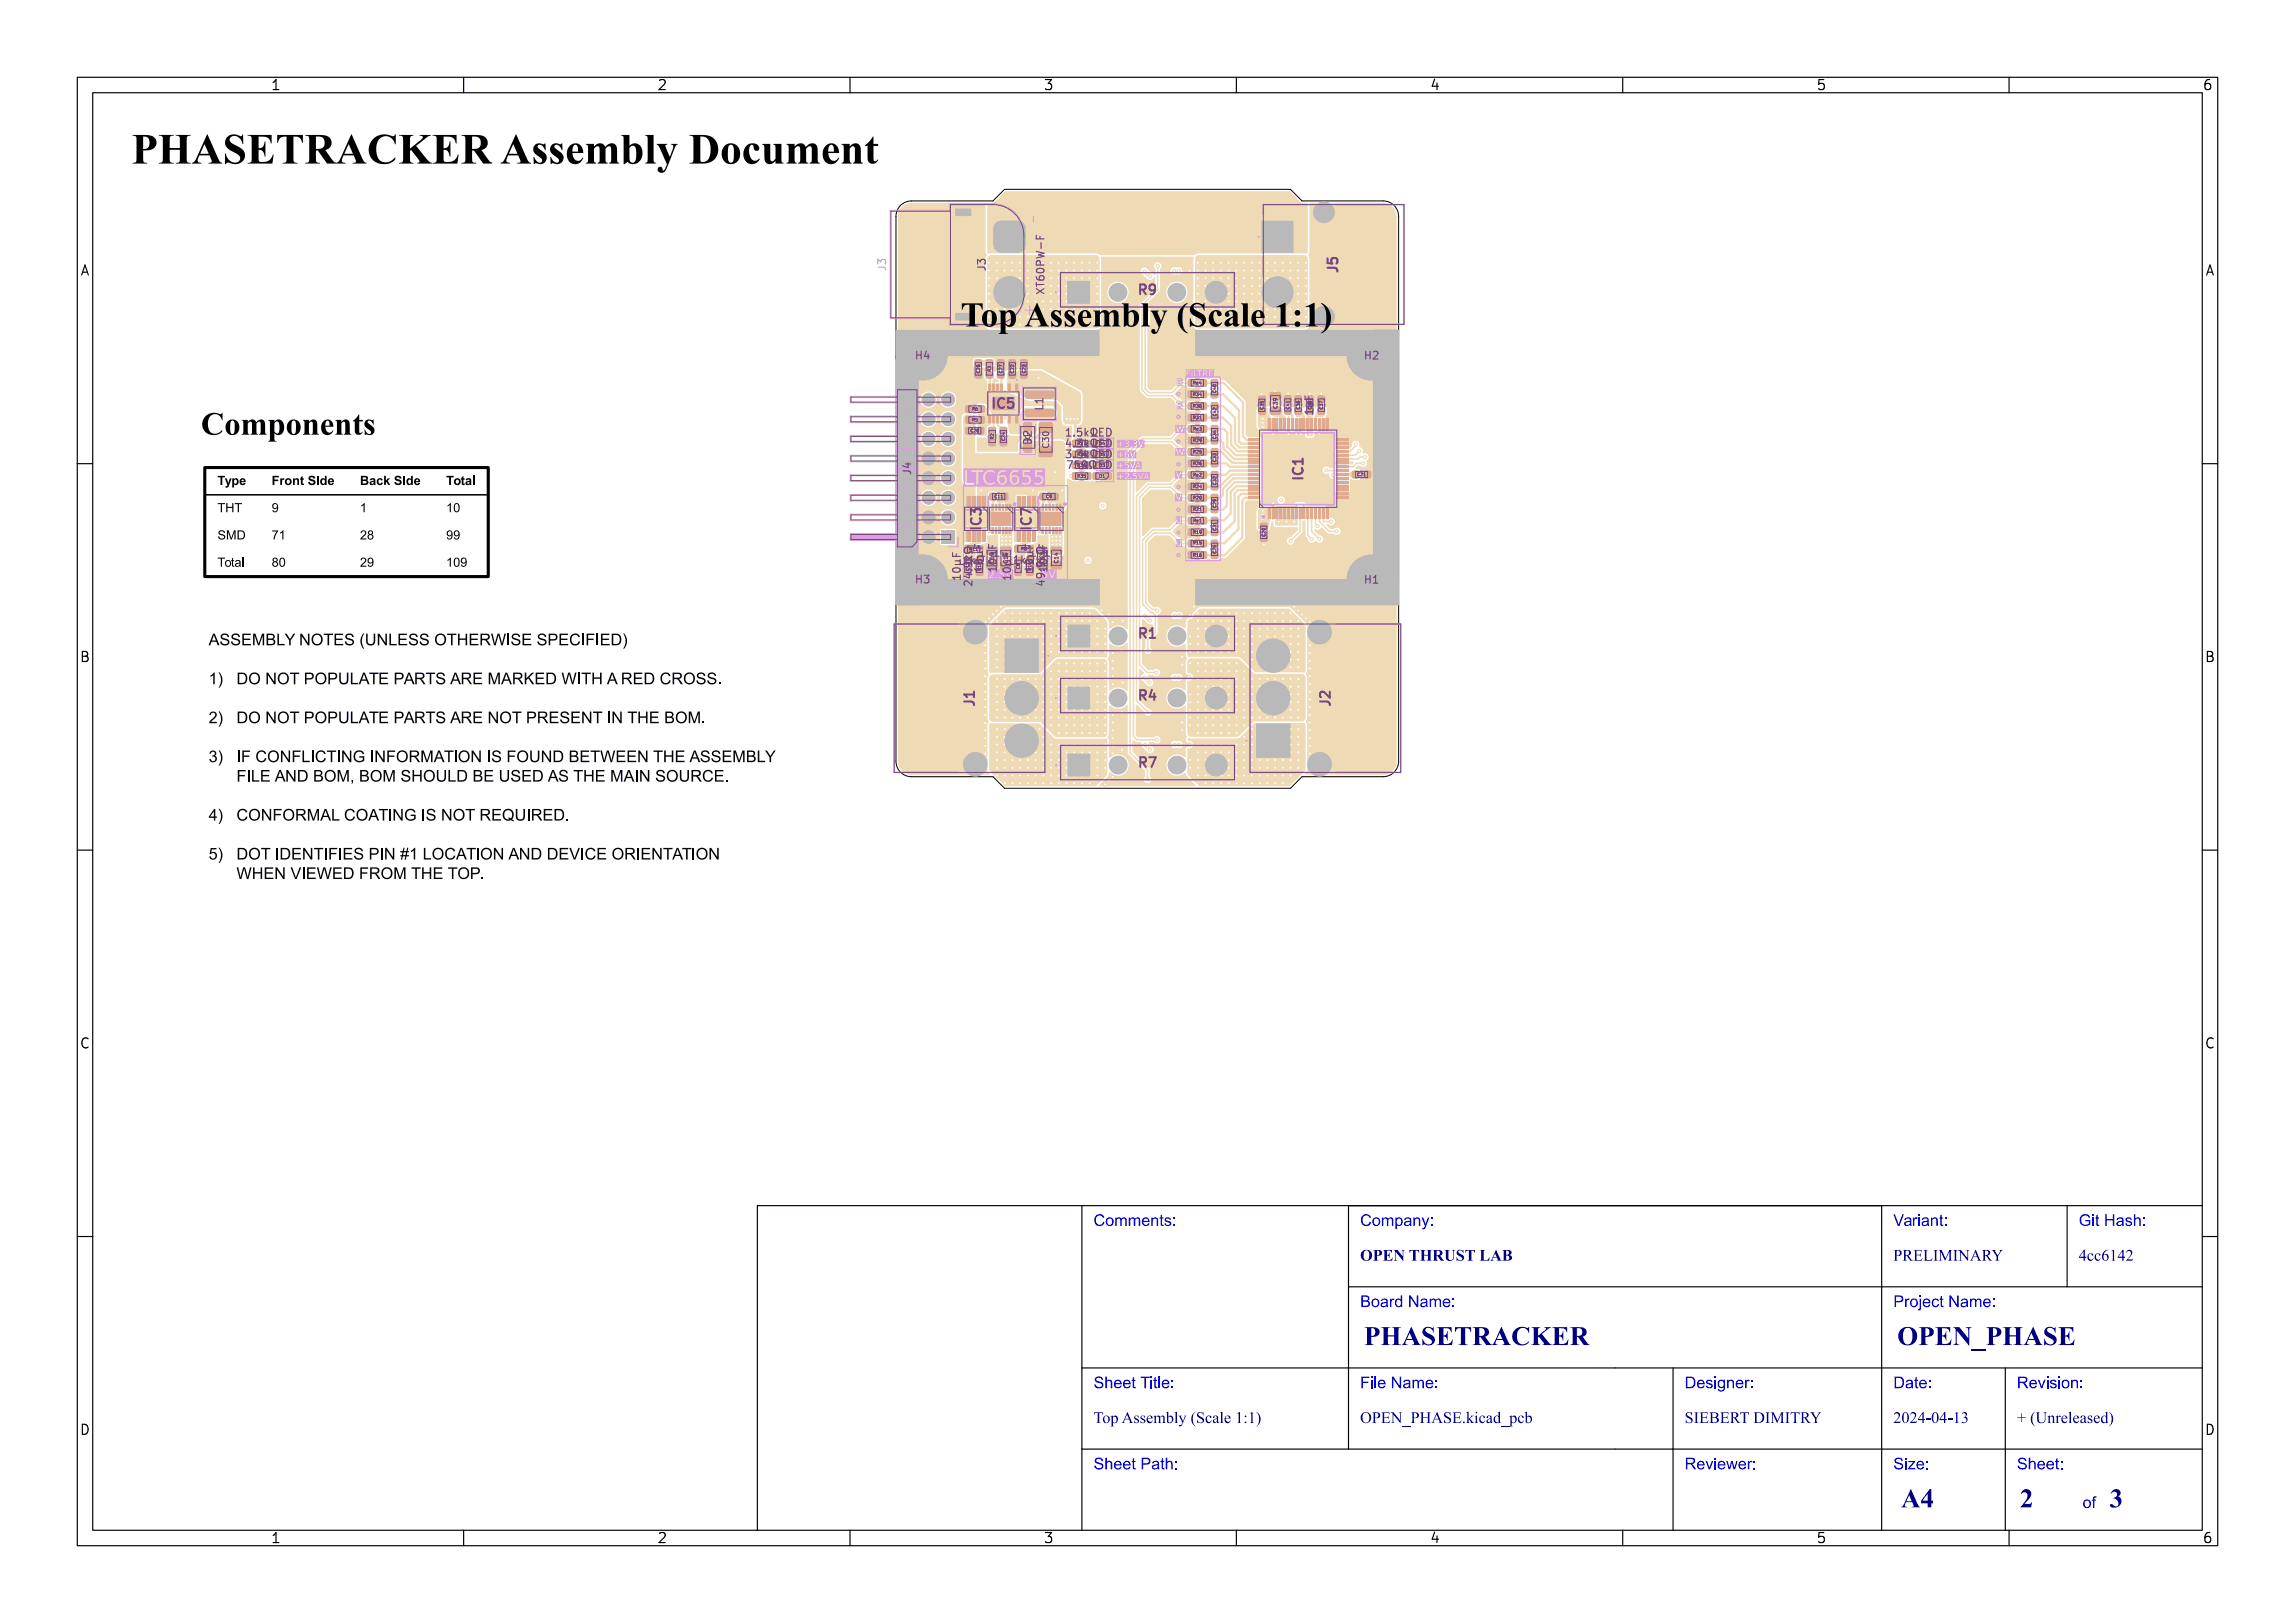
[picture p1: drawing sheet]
<svg xmlns="http://www.w3.org/2000/svg" width="297mm" height="210mm" viewBox="0 0 297 210" stroke-linecap="round" stroke-linejoin="round" font-family="sans-serif">
<defs><g id="words">
<text font-size="5.3" fill="#fff" x="17" y="21.5">PHASETRACKER Assembly Document</text>
<text font-size="4.3" fill="#fff" x="117.3" y="42.5">Top Assembly (Scale 1:1)</text>
<g font-size="3.3" fill="#fff">
<text x="176.5" y="174.3">PHASETRACKER</text>
<text x="245.5" y="174.3">OPEN_PHASE</text>
<text x="246" y="195.3">A4</text>
<text x="261.4" y="195.3">2</text>
<text x="273" y="195.3">3</text>
</g>
<g font-size="2" fill="#fff">
<text x="133.9" y="40.7" transform="rotate(-90 133.9 40.7)">+</text>
<text x="141.5" y="158.8">Comments:</text>
<text x="176" y="158.8">Company:</text>
<text x="245" y="158.8">Variant:</text>
<text x="269" y="158.8">Git Hash:</text>
<text x="176" y="163.3">OPEN THRUST LAB</text>
<text x="245" y="163.3">PRELIMINARY</text>
<text x="269" y="163.3">4cc6142</text>
<text x="176" y="169.3">Board Name:</text>
<text x="245" y="169.3">Project Name:</text>
<text x="141.5" y="179.8">Sheet Title:</text>
<text x="176" y="179.8">File Name:</text>
<text x="218" y="179.8">Designer:</text>
<text x="245" y="179.8">Date:</text>
<text x="261" y="179.8">Revision:</text>
<text x="141.5" y="184.3">Top Assembly (Scale 1:1)</text>
<text x="176" y="184.3">OPEN_PHASE.kicad_pcb</text>
<text x="218" y="184.3">SIEBERT DIMITRY</text>
<text x="245" y="184.3">2024-04-13</text>
<text x="261" y="184.3">+ (Unreleased)</text>
<text x="141.5" y="190.3">Sheet Path:</text>
<text x="218" y="190.3">Reviewer:</text>
<text x="245" y="190.3">Size:</text>
<text x="261" y="190.3">Sheet:</text>
<text x="269.5" y="195.3">of</text>
</g>
<g font-size="1.7" fill="#fff">
<text x="35" y="11.6">1</text>
<text x="85" y="11.6">2</text>
<text x="135" y="11.6">3</text>
<text x="185" y="11.6">4</text>
<text x="235" y="11.6">5</text>
<text x="285" y="11.6">6</text>
<text x="10.5" y="35.6">A</text>
<text x="173.1" y="35.2" transform="rotate(-90 173.1 35.2)">J5</text>
<text x="285.5" y="35.6">A</text>
<text x="147.5" y="38.1">R9</text>
<text x="128.3" y="52.8">IC5</text>
<text x="168.6" y="62.2" transform="rotate(-90 168.6 62.2)">IC1</text>
<text x="127" y="68.7" transform="rotate(-90 127 68.7)">IC3</text>
<text x="133.5" y="68.7" transform="rotate(-90 133.5 68.7)">IC7</text>
<text x="147.5" y="82.6">R1</text>
<text x="10.5" y="85.6">B</text>
<text x="285.5" y="85.6">B</text>
<text x="126.1" y="91.4" transform="rotate(-90 126.1 91.4)">J1</text>
<text x="147.5" y="90.6">R4</text>
<text x="172.2" y="91.4" transform="rotate(-90 172.2 91.4)">J2</text>
<text x="147.5" y="99.3">R7</text>
<text x="10.5" y="135.6">C</text>
<text x="285.5" y="135.6">C</text>
<text x="10.5" y="185.6">D</text>
<text x="285.5" y="185.6">D</text>
<text x="35" y="199.7">1</text>
<text x="85" y="199.7">2</text>
<text x="135" y="199.7">3</text>
<text x="185" y="199.7">4</text>
<text x="235" y="199.7">5</text>
<text x="285" y="199.7">6</text>
</g>
<g font-size="1.3" fill="#fff">
<text x="134.1" y="28.7" transform="rotate(-90 134.1 28.7)">-</text>
<text x="114.6" y="35" transform="rotate(-90 114.6 35)">J3</text>
<text x="127.5" y="35" transform="rotate(-90 127.5 35)">J3</text>
<text x="135.1" y="37.4" transform="rotate(-90 135.1 37.4)">XT60PW-F</text>
<text x="118.6" y="46.5">H4</text>
<text x="176.7" y="46.5">H2</text>
<text x="135" y="53.1" transform="rotate(-90 135 53.1)">L1</text>
<text x="169.9" y="53.6" transform="rotate(-90 169.9 53.6)">1uF</text>
<text x="133.5" y="57.4" transform="rotate(-90 133.5 57.4)">D2</text>
<text x="138" y="57.9">4.3kΩLED</text>
<text x="138" y="56.5">1.5kΩLED</text>
<text x="138" y="59.3">3.3kΩLED</text>
<text x="117.9" y="61.4" transform="rotate(-90 117.9 61.4)">J4</text>
<text x="138.4" y="60.7">750ΩLED</text>
<text x="118.6" y="75.5">H3</text>
<text x="124.3" y="74.9" transform="rotate(-90 124.3 74.9)">10µF</text>
<text x="124.8" y="73">1kΩ</text>
<text x="125.8" y="75.7" transform="rotate(-90 125.8 75.7)">24.9kΩ</text>
<text x="127.2" y="73.8" transform="rotate(-90 127.2 73.8)">10µF</text>
<text x="129" y="73.8" transform="rotate(-90 129 73.8)">10µF</text>
<text x="130.8" y="74.9" transform="rotate(-90 130.8 74.9)">10µF</text>
<text x="131.3" y="72.9">1kΩ</text>
<text x="133.7" y="73.8" transform="rotate(-90 133.7 73.8)">10µF</text>
<text x="135.2" y="75.7" transform="rotate(-90 135.2 75.7)">49.9kΩ</text>
<text x="135.5" y="73.8" transform="rotate(-90 135.5 73.8)">10µF</text>
<text x="176.7" y="75.5">H1</text>
</g>
<text font-size="1.1" fill="#fff" x="135.7" y="57.9" transform="rotate(-90 135.7 57.9)">C30</text>
<g font-size=".7" fill="#fff">
<text x="165.3" y="52.8" transform="rotate(-90 165.3 52.8)">C39</text>
<text x="128.6" y="72.8" transform="rotate(-90 128.6 72.8)">C19</text>
<text x="130.4" y="72.8" transform="rotate(-90 130.4 72.8)">C15</text>
<text x="135.1" y="72.8" transform="rotate(-90 135.1 72.8)">C13</text>
<text x="136.9" y="72.8" transform="rotate(-90 136.9 72.8)">C14</text>
</g>
<g font-size=".5" fill="#fff">
<text x="125.9" y="53.1">R6</text>
<text x="126.8" y="48.2" transform="rotate(-90 126.8 48.2)">C26</text>
<text x="128.3" y="48.1" transform="rotate(-90 128.3 48.1)">R3</text>
<text x="129.7" y="48.2" transform="rotate(-90 129.7 48.2)">C27</text>
<text x="131.2" y="48.2" transform="rotate(-90 131.2 48.2)">C22</text>
<text x="132.7" y="48.2" transform="rotate(-90 132.7 48.2)">C23</text>
<text x="154.5" y="51.2">R34</text>
<text x="154.5" y="49.7">Re4</text>
<text x="154.5" y="52.7">R30</text>
<text x="157.4" y="50.8" transform="rotate(-90 157.4 50.8)">C40</text>
<text x="157.4" y="53.8" transform="rotate(-90 157.4 53.8)">C42</text>
<text x="163.5" y="52.9" transform="rotate(-90 163.5 52.9)">C35</text>
<text x="166.9" y="52.9" transform="rotate(-90 166.9 52.9)">C41</text>
<text x="168.2" y="52.9" transform="rotate(-90 168.2 52.9)">C36</text>
<text x="169.7" y="52.9" transform="rotate(-90 169.7 52.9)">C38</text>
<text x="171.2" y="52.9" transform="rotate(-90 171.2 52.9)">C37</text>
<text x="125.7" y="55.9">C28</text>
<text x="125.9" y="54.5">R5</text>
<text x="128.6" y="56.8" transform="rotate(-90 128.6 56.8)">R2</text>
<text x="130" y="57" transform="rotate(-90 130 57)">C24</text>
<text x="139.5" y="59">R38</text>
<text x="139.5" y="57.6">R37</text>
<text x="142.3" y="59">D5</text>
<text x="142.3" y="57.6">D4</text>
<text x="154.5" y="54.2">R31</text>
<text x="154.5" y="58.7">R25</text>
<text x="154.5" y="55.7">Re3</text>
<text x="154.5" y="57.2">R29</text>
<text x="157.4" y="59.7" transform="rotate(-90 157.4 59.7)">C33</text>
<text x="157.4" y="56.7" transform="rotate(-90 157.4 56.7)">C34</text>
<text x="128.8" y="64.5">C11</text>
<text x="135.4" y="64.5">C9</text>
<text x="139.5" y="61.8">R35</text>
<text x="139.5" y="60.4">R36</text>
<text x="142.3" y="61.8">D1</text>
<text x="142.3" y="60.4">D3</text>
<text x="154.5" y="63.2">R24</text>
<text x="154.5" y="61.6">Re2</text>
<text x="154.5" y="60.2">R26</text>
<text x="154.5" y="64.6">R20</text>
<text x="157.4" y="62.7" transform="rotate(-90 157.4 62.7)">C32</text>
<text x="157.4" y="65.6" transform="rotate(-90 157.4 65.6)">C29</text>
<text x="175.7" y="61.6">C21</text>
<text x="125.5" y="71.3">R11</text>
<text x="132.2" y="71.2">R8</text>
<text x="154.5" y="70.4">R15</text>
<text x="154.5" y="66.1">R21</text>
<text x="154.5" y="69.1">R19</text>
<text x="154.5" y="67.6">Re1</text>
<text x="157.4" y="71.6" transform="rotate(-90 157.4 71.6)">C25</text>
<text x="157.4" y="68.6" transform="rotate(-90 157.4 68.6)">C31</text>
<text x="163.7" y="69.4" transform="rotate(-90 163.7 69.4)">C20</text>
<text x="125.5" y="73.8" transform="rotate(-90 125.5 73.8)">C12</text>
<text x="126.9" y="73.8" transform="rotate(-90 126.9 73.8)">R12</text>
<text x="132" y="73.6" transform="rotate(-90 132 73.6)">C8</text>
<text x="133.5" y="73.7" transform="rotate(-90 133.5 73.7)">R14</text>
<text x="154.5" y="72">R16</text>
</g>
</g></defs>
<path d="M116.5 26.6l.4-.3 .5-.2 .6-.1h10.5l1.5-1.5h37l1.5 1.5h10.5a2 2 0 0 1 2 2v70.5a2 2 0 0 1-2 2h-10.5l-1.5 1.5h-37l-1.5-1.5h-10.5a2 2 0 0 1-2.1-2v-70.5l.1-.5 .2-.5z" fill="none" stroke="#000" stroke-width=".13"/>
<g fill="#eedab5">
<circle cx="175.1" cy="75" r=".4"/>
<circle cx="175.8" cy="73.3" r=".4"/>
<circle cx="175.8" cy="76.7" r=".4"/>
<circle cx="177.5" cy="72.6" r=".4"/>
<circle cx="177.5" cy="75" r="3.2"/>
<circle cx="177.5" cy="77.4" r=".4"/>
<circle cx="179.2" cy="73.3" r=".4"/>
<circle cx="179.2" cy="76.7" r=".4"/>
<circle cx="179.9" cy="75" r=".4"/>
<circle cx="144.7" cy="37.8" r="1.17"/>
<circle cx="152.3" cy="37.8" r="1.17"/>
<circle cx="157.4" cy="37.8" r="1.43"/>
<circle cx="136.9" cy="66.7" r=".3"/>
<circle cx="136.1" cy="66.7" r=".3"/>
<circle cx="135.3" cy="66.7" r=".3"/>
<circle cx="136.9" cy="67.5" r=".3"/>
<circle cx="136.1" cy="67.5" r=".3"/>
<circle cx="135.3" cy="67.5" r=".3"/>
<circle cx="132.2" cy="90.3" r="2.18"/>
<circle cx="132.2" cy="95.8" r="2.18"/>
<circle cx="126.2" cy="81.8" r="1.54"/>
<circle cx="126.2" cy="98.9" r="1.54"/>
<circle cx="120.2" cy="69.5" r=".85"/>
<circle cx="122.7" cy="66.9" r=".85"/>
<circle cx="120.2" cy="67" r=".85"/>
<circle cx="122.7" cy="64.4" r=".85"/>
<circle cx="120.2" cy="64.4" r=".85"/>
<circle cx="122.7" cy="61.9" r=".85"/>
<circle cx="120.2" cy="61.9" r=".85"/>
<circle cx="122.7" cy="59.3" r=".85"/>
<circle cx="120.2" cy="59.3" r=".85"/>
<circle cx="122.7" cy="56.8" r=".85"/>
<circle cx="120.2" cy="56.8" r=".85"/>
<circle cx="122.7" cy="54.2" r=".85"/>
<circle cx="120.2" cy="54.3" r=".85"/>
<circle cx="122.7" cy="51.7" r=".85"/>
<circle cx="120.2" cy="51.7" r=".85"/>
<circle cx="165.3" cy="37.8" r="2.03"/>
<circle cx="171.3" cy="27.5" r="1.35"/>
<circle cx="171.3" cy="41" r="1.35"/>
<circle cx="117" cy="46" r=".4"/>
<circle cx="117.7" cy="44.3" r=".4"/>
<circle cx="117.7" cy="47.7" r=".4"/>
<circle cx="119.4" cy="43.6" r=".4"/>
<circle cx="119.4" cy="46" r="3.2"/>
<circle cx="119.4" cy="48.4" r=".4"/>
<circle cx="121.1" cy="44.3" r=".4"/>
<circle cx="121.1" cy="47.7" r=".4"/>
<circle cx="121.8" cy="46" r=".4"/>
<circle cx="144.7" cy="99" r="1.17"/>
<circle cx="152.3" cy="99" r="1.17"/>
<circle cx="157.4" cy="99" r="1.43"/>
<circle cx="144.7" cy="82.3" r="1.17"/>
<circle cx="152.3" cy="82.3" r="1.17"/>
<circle cx="157.4" cy="82.3" r="1.43"/>
<circle cx="164.8" cy="90.3" r="2.18"/>
<circle cx="164.8" cy="84.8" r="2.18"/>
<circle cx="170.8" cy="98.9" r="1.55"/>
<circle cx="170.8" cy="81.8" r="1.55"/>
<circle cx="130.6" cy="37.8" r="2.05"/>
<circle cx="175.1" cy="46" r=".4"/>
<circle cx="175.8" cy="44.3" r=".4"/>
<circle cx="175.8" cy="47.7" r=".4"/>
<circle cx="177.5" cy="43.6" r=".4"/>
<circle cx="177.5" cy="46" r="3.2"/>
<circle cx="177.5" cy="48.4" r=".4"/>
<circle cx="179.2" cy="44.3" r=".4"/>
<circle cx="179.2" cy="47.7" r=".4"/>
<circle cx="179.9" cy="46" r=".4"/>
<circle cx="130.4" cy="66.7" r=".3"/>
<circle cx="129.6" cy="66.7" r=".3"/>
<circle cx="128.8" cy="66.7" r=".3"/>
<circle cx="130.4" cy="67.5" r=".3"/>
<circle cx="129.6" cy="67.5" r=".3"/>
<circle cx="128.8" cy="67.5" r=".3"/>
<circle cx="144.7" cy="90.3" r="1.17"/>
<circle cx="152.3" cy="90.3" r="1.17"/>
<circle cx="157.4" cy="90.3" r="1.43"/>
<circle cx="117" cy="75" r=".4"/>
<circle cx="117.7" cy="73.3" r=".4"/>
<circle cx="117.7" cy="76.7" r=".4"/>
<circle cx="119.4" cy="72.6" r=".4"/>
<circle cx="119.4" cy="75" r="3.2"/>
<circle cx="119.4" cy="77.4" r=".4"/>
<circle cx="121.1" cy="73.3" r=".4"/>
<circle cx="121.1" cy="76.7" r=".4"/>
<circle cx="121.8" cy="75" r=".4"/>
<circle cx="165.4" cy="43.6" r=".3"/>
<circle cx="171.4" cy="77.3" r=".3"/>
<circle cx="178.5" cy="63.9" r=".3"/>
<circle cx="153" cy="93.5" r=".27"/>
<circle cx="116.8" cy="53.7" r=".3"/>
<circle cx="135.4" cy="43.7" r=".3"/>
<circle cx="178.5" cy="66.9" r=".3"/>
<circle cx="169.5" cy="94.5" r=".28"/>
<circle cx="169.3" cy="43.6" r=".3"/>
<circle cx="128.3" cy="77.3" r=".3"/>
<circle cx="178.5" cy="55.1" r=".3"/>
<circle cx="179.8" cy="68.9" r=".3"/>
<circle cx="116.8" cy="65.7" r=".3"/>
<circle cx="138.8" cy="76" r=".3"/>
<circle cx="118" cy="59.7" r=".3"/>
<circle cx="129.5" cy="78.5" r=".28"/>
<circle cx="163.6" cy="77.3" r=".3"/>
<circle cx="173.9" cy="76" r=".3"/>
<circle cx="118" cy="57.7" r=".3"/>
<circle cx="160.7" cy="76" r=".3"/>
<circle cx="169.5" cy="96.5" r=".28"/>
<circle cx="145.3" cy="88.3" r=".28"/>
<circle cx="158.7" cy="44.9" r=".3"/>
<circle cx="140.3" cy="43.7" r=".3"/>
<circle cx="179.8" cy="62" r=".3"/>
<circle cx="135.4" cy="45.1" r=".3"/>
<circle cx="116.8" cy="60.7" r=".3"/>
<circle cx="172.9" cy="44.9" r=".3"/>
<circle cx="116.8" cy="55.7" r=".3"/>
<circle cx="136.4" cy="43.7" r=".3"/>
<circle cx="127.5" cy="92.5" r=".27"/>
<circle cx="163.5" cy="43.6" r=".3"/>
<circle cx="162.6" cy="76" r=".3"/>
<circle cx="178.5" cy="63" r=".3"/>
<circle cx="145.2" cy="100.8" r=".28"/>
<circle cx="156.8" cy="44.9" r=".3"/>
<circle cx="123" cy="76" r=".3"/>
<circle cx="179.8" cy="69.8" r=".3"/>
<circle cx="163.2" cy="51" r=".27"/>
<circle cx="131.2" cy="76" r=".3"/>
<circle cx="142" cy="78" r=".28"/>
<circle cx="153.5" cy="54" r=".28"/>
<circle cx="129.2" cy="77.3" r=".3"/>
<circle cx="165.5" cy="76" r=".3"/>
<circle cx="129.2" cy="76" r=".3"/>
<circle cx="167.5" cy="77.3" r=".3"/>
<circle cx="118" cy="64.7" r=".3"/>
<circle cx="169.5" cy="86.5" r=".28"/>
<circle cx="153.5" cy="51.1" r=".28"/>
<circle cx="156.8" cy="77.3" r=".3"/>
<circle cx="168.3" cy="44.9" r=".3"/>
<circle cx="131.5" cy="43.7" r=".3"/>
<circle cx="127.5" cy="83.5" r=".27"/>
<circle cx="127.3" cy="77.3" r=".3"/>
<circle cx="132.1" cy="77.3" r=".3"/>
<circle cx="134.4" cy="45.1" r=".3"/>
<circle cx="131.7" cy="68.2" r=".28"/>
<circle cx="157.7" cy="76" r=".3"/>
<circle cx="153.6" cy="68.9" r=".28"/>
<circle cx="125.7" cy="66" r=".27"/>
<circle cx="128" cy="80" r=".27"/>
<circle cx="130.2" cy="77.3" r=".3"/>
<circle cx="173.6" cy="44.9" r=".3"/>
<circle cx="138.3" cy="45.1" r=".3"/>
<circle cx="136.9" cy="77.3" r=".3"/>
<circle cx="118" cy="62.7" r=".3"/>
<circle cx="141.2" cy="45.1" r=".3"/>
<circle cx="178.5" cy="50.3" r=".3"/>
<circle cx="139.8" cy="77.3" r=".3"/>
<circle cx="172.1" cy="44.9" r=".3"/>
<circle cx="179.8" cy="63.9" r=".3"/>
<circle cx="133.7" cy="68.2" r=".28"/>
<circle cx="133.4" cy="43.7" r=".3"/>
<circle cx="178.5" cy="52.1" r=".3"/>
<circle cx="153.9" cy="87.6" r=".27"/>
<circle cx="168.5" cy="77.3" r=".3"/>
<circle cx="169.5" cy="93.5" r=".28"/>
<circle cx="153" cy="86" r=".28"/>
<circle cx="179.8" cy="67.9" r=".3"/>
<circle cx="154" cy="79.6" r=".27"/>
<circle cx="127.5" cy="96.5" r=".27"/>
<circle cx="169.5" cy="88.5" r=".28"/>
<circle cx="127.5" cy="93.6" r=".28"/>
<circle cx="179.8" cy="61" r=".3"/>
<circle cx="179.8" cy="51.2" r=".3"/>
<circle cx="131.5" cy="45.1" r=".3"/>
<circle cx="139.3" cy="43.7" r=".3"/>
<circle cx="159.7" cy="44.9" r=".3"/>
<circle cx="128.5" cy="43.7" r=".3"/>
<circle cx="135.9" cy="76" r=".3"/>
<circle cx="127.2" cy="68.2" r=".28"/>
<circle cx="116.8" cy="70.7" r=".3"/>
<circle cx="118.1" cy="52.7" r=".3"/>
<circle cx="168" cy="51" r=".28"/>
<circle cx="178.5" cy="68.9" r=".3"/>
<circle cx="172.4" cy="77.3" r=".3"/>
<circle cx="127.5" cy="90.5" r=".27"/>
<circle cx="127.5" cy="85.5" r=".27"/>
<circle cx="179.8" cy="64.9" r=".3"/>
<circle cx="127.3" cy="76" r=".3"/>
<circle cx="169.5" cy="83.5" r=".28"/>
<circle cx="167" cy="77.9" r=".27"/>
<circle cx="118" cy="63.7" r=".3"/>
<circle cx="164.8" cy="56.2" r=".28"/>
<circle cx="134" cy="76" r=".3"/>
<circle cx="118.1" cy="58.7" r=".3"/>
<circle cx="174.3" cy="77.3" r=".3"/>
<circle cx="171" cy="50.9" r=".28"/>
<circle cx="137.3" cy="45.1" r=".3"/>
<circle cx="161.6" cy="77.3" r=".3"/>
<circle cx="118" cy="54.7" r=".3"/>
<circle cx="124.6" cy="45.1" r=".3"/>
<circle cx="165.5" cy="77.3" r=".3"/>
<circle cx="118" cy="50.7" r=".3"/>
<circle cx="116.8" cy="68.7" r=".3"/>
<circle cx="163.6" cy="70.5" r=".28"/>
<circle cx="170.2" cy="44.9" r=".3"/>
<circle cx="143.5" cy="79.5" r=".28"/>
<circle cx="123.8" cy="45.1" r=".3"/>
<circle cx="145.2" cy="97" r=".28"/>
<circle cx="138.3" cy="43.7" r=".3"/>
<circle cx="164.6" cy="77.3" r=".3"/>
<circle cx="178.5" cy="69.9" r=".3"/>
<circle cx="155.8" cy="77.3" r=".3"/>
<circle cx="155.9" cy="44.9" r=".3"/>
<circle cx="171.4" cy="76" r=".3"/>
<circle cx="179.8" cy="52.1" r=".3"/>
<circle cx="118" cy="65.7" r=".3"/>
<circle cx="123.2" cy="45.1" r=".3"/>
<circle cx="132.4" cy="43.7" r=".3"/>
<circle cx="170.2" cy="43.6" r=".3"/>
<circle cx="118" cy="68.7" r=".3"/>
<circle cx="164.6" cy="76" r=".3"/>
<circle cx="163.6" cy="76" r=".3"/>
<circle cx="116.8" cy="54.7" r=".3"/>
<circle cx="116.8" cy="56.7" r=".3"/>
<circle cx="145.3" cy="80.3" r=".28"/>
<circle cx="127.5" cy="97.5" r=".27"/>
<circle cx="129.5" cy="45.1" r=".3"/>
<circle cx="178.5" cy="64.9" r=".3"/>
<circle cx="153.9" cy="35" r=".27"/>
<circle cx="169.5" cy="50.9" r=".28"/>
<circle cx="178.5" cy="56.1" r=".3"/>
<circle cx="169.5" cy="76" r=".3"/>
<circle cx="173.1" cy="43.6" r=".3"/>
<circle cx="153.6" cy="57" r=".28"/>
<circle cx="164.5" cy="43.6" r=".3"/>
<circle cx="168" cy="79" r=".28"/>
<circle cx="153" cy="94.5" r=".27"/>
<circle cx="125.4" cy="77.3" r=".3"/>
<circle cx="116.8" cy="61.7" r=".3"/>
<circle cx="118" cy="69.7" r=".3"/>
<circle cx="144" cy="93.5" r=".28"/>
<circle cx="116.8" cy="49.7" r=".3"/>
<circle cx="116.8" cy="64.7" r=".3"/>
<circle cx="179.8" cy="63" r=".3"/>
<circle cx="154.5" cy="78.5" r=".27"/>
<circle cx="145.2" cy="92.2" r=".28"/>
<circle cx="160.7" cy="44.9" r=".3"/>
<circle cx="116.8" cy="62.7" r=".3"/>
<circle cx="155.8" cy="76" r=".3"/>
<circle cx="169.5" cy="90.5" r=".28"/>
<circle cx="143" cy="101.5" r=".27"/>
<circle cx="179.8" cy="66.9" r=".3"/>
<circle cx="166.7" cy="50.9" r=".28"/>
<circle cx="169.5" cy="85.5" r=".28"/>
<circle cx="131.2" cy="77.3" r=".3"/>
<circle cx="116.8" cy="66.7" r=".3"/>
<circle cx="166.5" cy="76" r=".3"/>
<circle cx="144" cy="87.5" r=".28"/>
<circle cx="169.5" cy="95.5" r=".28"/>
<circle cx="144" cy="94.5" r=".28"/>
<circle cx="124.5" cy="77.3" r=".3"/>
<circle cx="130" cy="78" r=".28"/>
<circle cx="178.5" cy="54.1" r=".3"/>
<circle cx="161.6" cy="76" r=".3"/>
<circle cx="179.8" cy="49.2" r=".3"/>
<circle cx="179.8" cy="56.1" r=".3"/>
<circle cx="168.5" cy="76" r=".3"/>
<circle cx="179.8" cy="54.1" r=".3"/>
<circle cx="167.5" cy="78.5" r=".28"/>
<circle cx="178.1" cy="60.4" r=".28"/>
<circle cx="168.3" cy="56.2" r=".28"/>
<circle cx="167.8" cy="56.2" r=".28"/>
<circle cx="116.8" cy="58.7" r=".3"/>
<circle cx="118" cy="56.7" r=".3"/>
<circle cx="127.5" cy="88.5" r=".27"/>
<circle cx="137.3" cy="43.7" r=".3"/>
<circle cx="118.1" cy="49.7" r=".3"/>
<circle cx="142.5" cy="79" r=".27"/>
<circle cx="127.6" cy="45.1" r=".3"/>
<circle cx="178.5" cy="51.2" r=".3"/>
<circle cx="169.5" cy="91.5" r=".28"/>
<circle cx="160.7" cy="77.3" r=".3"/>
<circle cx="158.7" cy="77.3" r=".3"/>
<circle cx="167.4" cy="43.6" r=".3"/>
<circle cx="161.6" cy="43.6" r=".3"/>
<circle cx="116.8" cy="57.7" r=".3"/>
<circle cx="130.2" cy="76" r=".3"/>
<circle cx="164.5" cy="44.9" r=".3"/>
<circle cx="156.8" cy="76" r=".3"/>
<circle cx="144" cy="88.5" r=".28"/>
<circle cx="179.8" cy="70.8" r=".3"/>
<circle cx="125.4" cy="76" r=".3"/>
<circle cx="157.8" cy="44.9" r=".3"/>
<circle cx="167.4" cy="44.9" r=".3"/>
<circle cx="178.5" cy="53.1" r=".3"/>
<circle cx="134" cy="77.3" r=".3"/>
<circle cx="140.7" cy="76" r=".3"/>
<circle cx="174" cy="43.6" r=".3"/>
<circle cx="116.8" cy="71.7" r=".3"/>
<circle cx="130.5" cy="43.7" r=".3"/>
<circle cx="170.4" cy="76" r=".3"/>
<circle cx="134.4" cy="43.7" r=".3"/>
<circle cx="179.8" cy="55.1" r=".3"/>
<circle cx="116.8" cy="51.7" r=".3"/>
<circle cx="126.6" cy="45.1" r=".3"/>
<circle cx="159.7" cy="76" r=".3"/>
<circle cx="179.8" cy="59" r=".3"/>
<circle cx="126.4" cy="77.3" r=".3"/>
<circle cx="136.9" cy="76" r=".3"/>
<circle cx="159.7" cy="77.3" r=".3"/>
<circle cx="123.7" cy="76" r=".3"/>
<circle cx="170.4" cy="77.3" r=".3"/>
<circle cx="116.8" cy="48.7" r=".3"/>
<circle cx="153.6" cy="60" r=".27"/>
<circle cx="122.7" cy="43.7" r=".3"/>
<circle cx="160.7" cy="43.6" r=".3"/>
<circle cx="123.7" cy="43.7" r=".3"/>
<circle cx="153.5" cy="71.8" r=".27"/>
<circle cx="166.4" cy="44.9" r=".3"/>
<circle cx="166.4" cy="43.6" r=".3"/>
<circle cx="118.1" cy="61.7" r=".3"/>
<circle cx="116.8" cy="59.7" r=".3"/>
<circle cx="144" cy="96.5" r=".28"/>
<circle cx="172.1" cy="43.6" r=".3"/>
<circle cx="137.9" cy="76" r=".3"/>
<circle cx="128.5" cy="45.1" r=".3"/>
<circle cx="179.8" cy="57.1" r=".3"/>
<circle cx="144" cy="100.5" r=".28"/>
<circle cx="178.5" cy="70.8" r=".3"/>
<circle cx="161.6" cy="44.9" r=".3"/>
<circle cx="157.8" cy="43.6" r=".3"/>
<circle cx="157.7" cy="77.3" r=".3"/>
<circle cx="144" cy="85.5" r=".28"/>
<circle cx="118" cy="66.7" r=".3"/>
<circle cx="141.2" cy="43.7" r=".3"/>
<circle cx="170.8" cy="56.1" r=".28"/>
<circle cx="172.4" cy="76" r=".3"/>
<circle cx="169.5" cy="89.5" r=".28"/>
<circle cx="158.7" cy="43.6" r=".3"/>
<circle cx="133.1" cy="77.3" r=".3"/>
<circle cx="144" cy="95.5" r=".28"/>
<circle cx="169.5" cy="84.5" r=".28"/>
<circle cx="179.8" cy="65.9" r=".3"/>
<circle cx="168.5" cy="79.5" r=".28"/>
<circle cx="178.5" cy="58" r=".3"/>
<circle cx="178.5" cy="60" r=".3"/>
<circle cx="179.8" cy="60" r=".3"/>
<circle cx="173.2" cy="76" r=".3"/>
<circle cx="138.8" cy="77.3" r=".3"/>
<circle cx="132.1" cy="76" r=".3"/>
<circle cx="166.7" cy="56.2" r=".28"/>
<circle cx="169.5" cy="87.5" r=".28"/>
<circle cx="168.3" cy="43.6" r=".3"/>
<circle cx="118" cy="53.7" r=".3"/>
<circle cx="118" cy="70.7" r=".3"/>
<circle cx="167.5" cy="76" r=".3"/>
<circle cx="171.2" cy="43.6" r=".3"/>
<circle cx="145.2" cy="84.2" r=".28"/>
<circle cx="116.8" cy="63.7" r=".3"/>
<circle cx="116.8" cy="67.7" r=".3"/>
<circle cx="125.6" cy="43.7" r=".3"/>
<circle cx="118" cy="67.7" r=".3"/>
<circle cx="132.2" cy="66" r=".28"/>
<circle cx="127.5" cy="84.5" r=".27"/>
<circle cx="116.8" cy="69.7" r=".3"/>
<circle cx="179.8" cy="53.1" r=".3"/>
<circle cx="139.3" cy="45.1" r=".3"/>
<circle cx="178.5" cy="65.9" r=".3"/>
<circle cx="135.9" cy="77.3" r=".3"/>
<circle cx="125.6" cy="45.1" r=".3"/>
<circle cx="178.5" cy="49.7" r=".3"/>
<circle cx="130.5" cy="45.1" r=".3"/>
<circle cx="156.8" cy="43.6" r=".3"/>
<circle cx="133.4" cy="45.1" r=".3"/>
<circle cx="169.5" cy="92.5" r=".28"/>
<circle cx="179.8" cy="71.8" r=".3"/>
<circle cx="126.6" cy="43.7" r=".3"/>
<circle cx="128.3" cy="76" r=".3"/>
<circle cx="127.5" cy="95.5" r=".27"/>
<circle cx="178.5" cy="67.9" r=".3"/>
<circle cx="143.5" cy="101" r=".27"/>
<circle cx="124.6" cy="43.7" r=".3"/>
<circle cx="133.1" cy="76" r=".3"/>
<circle cx="166.5" cy="77.3" r=".3"/>
<circle cx="173.4" cy="77.3" r=".3"/>
<circle cx="127.6" cy="80.5" r=".28"/>
<circle cx="162.6" cy="77.3" r=".3"/>
<circle cx="118" cy="51.7" r=".3"/>
<circle cx="127.5" cy="89.5" r=".27"/>
<circle cx="144" cy="92.5" r=".28"/>
<circle cx="140.3" cy="45.1" r=".3"/>
<circle cx="144" cy="97.5" r=".28"/>
<circle cx="153.6" cy="62.9" r=".27"/>
<circle cx="169.3" cy="44.9" r=".3"/>
<circle cx="125.2" cy="68.2" r=".27"/>
<circle cx="179.8" cy="58" r=".3"/>
<circle cx="127.5" cy="86.5" r=".27"/>
<circle cx="158.7" cy="76" r=".3"/>
<circle cx="169" cy="80" r=".28"/>
<circle cx="169.5" cy="80.5" r=".28"/>
<circle cx="163.5" cy="44.9" r=".3"/>
<circle cx="165.1" cy="50.7" r=".27"/>
<circle cx="135" cy="76" r=".3"/>
<circle cx="132.4" cy="45.1" r=".3"/>
<circle cx="169.5" cy="97.5" r=".28"/>
<circle cx="179.8" cy="50.2" r=".3"/>
<circle cx="153.5" cy="65.9" r=".28"/>
<circle cx="116.8" cy="52.7" r=".3"/>
<circle cx="164.8" cy="65.2" r=".28"/>
<circle cx="127.5" cy="94.5" r=".27"/>
<circle cx="123.5" cy="77.3" r=".3"/>
<circle cx="135" cy="77.3" r=".3"/>
<circle cx="144" cy="80.5" r=".28"/>
<circle cx="118.1" cy="55.7" r=".3"/>
<circle cx="159.7" cy="43.6" r=".3"/>
<circle cx="128.5" cy="79.5" r=".27"/>
<circle cx="162.6" cy="43.6" r=".3"/>
<circle cx="178.5" cy="59" r=".3"/>
<circle cx="118" cy="60.7" r=".3"/>
<circle cx="144" cy="86.5" r=".28"/>
<circle cx="153" cy="85" r=".27"/>
<circle cx="178.5" cy="62" r=".3"/>
<circle cx="155.9" cy="43.6" r=".3"/>
<circle cx="165.4" cy="44.9" r=".3"/>
<circle cx="127.6" cy="43.7" r=".3"/>
<circle cx="129" cy="79" r=".28"/>
<circle cx="153.9" cy="96.3" r=".28"/>
<circle cx="137.9" cy="77.3" r=".3"/>
<circle cx="169.5" cy="77.3" r=".3"/>
<circle cx="178.5" cy="57.1" r=".3"/>
<circle cx="139.8" cy="76" r=".3"/>
<circle cx="140.7" cy="77.3" r=".3"/>
<circle cx="116.8" cy="50.7" r=".3"/>
<circle cx="162.6" cy="44.9" r=".3"/>
<circle cx="144" cy="84.5" r=".28"/>
<circle cx="178.5" cy="61" r=".3"/>
<circle cx="129.5" cy="43.7" r=".3"/>
<circle cx="171.2" cy="44.9" r=".3"/>
<circle cx="122.6" cy="77.3" r=".3"/>
<circle cx="127.5" cy="87.5" r=".27"/>
<circle cx="127.5" cy="91.5" r=".27"/>
<circle cx="124.5" cy="76" r=".3"/>
<circle cx="136.4" cy="45.1" r=".3"/>
<circle cx="126.4" cy="76" r=".3"/>
<circle cx="136" cy="38" r=".28"/>
<circle cx="138" cy="36" r=".28"/>
<circle cx="133" cy="36" r=".27"/>
<circle cx="137" cy="35" r=".27"/>
<circle cx="137" cy="38" r=".27"/>
<circle cx="140" cy="35" r=".27"/>
<circle cx="135" cy="42" r=".28"/>
<circle cx="130" cy="41" r=".28"/>
<circle cx="129" cy="35" r=".28"/>
<circle cx="139" cy="35" r=".28"/>
<circle cx="139" cy="42" r=".27"/>
<circle cx="138" cy="38" r=".28"/>
<circle cx="136" cy="42" r=".28"/>
<circle cx="141" cy="42" r=".27"/>
<circle cx="141" cy="36" r=".28"/>
<circle cx="132" cy="41" r=".28"/>
<circle cx="135" cy="34" r=".28"/>
<circle cx="133" cy="37" r=".28"/>
<circle cx="142" cy="38" r=".28"/>
<circle cx="141" cy="41" r=".28"/>
<circle cx="133" cy="42" r=".28"/>
<circle cx="138" cy="39" r=".28"/>
<circle cx="133" cy="41" r=".28"/>
<circle cx="141" cy="34" r=".28"/>
<circle cx="130" cy="35" r=".28"/>
<circle cx="134" cy="38" r=".27"/>
<circle cx="133" cy="39" r=".28"/>
<circle cx="141" cy="40" r=".28"/>
<circle cx="136" cy="36" r=".28"/>
<circle cx="129" cy="36" r=".27"/>
<circle cx="128" cy="37" r=".27"/>
<circle cx="133" cy="38" r=".28"/>
<circle cx="142" cy="39" r=".28"/>
<circle cx="131" cy="41" r=".27"/>
<circle cx="141" cy="38" r=".28"/>
<circle cx="140" cy="34" r=".27"/>
<circle cx="133" cy="34" r=".28"/>
<circle cx="135" cy="41" r=".28"/>
<circle cx="138" cy="42" r=".28"/>
<circle cx="134" cy="41" r=".28"/>
<circle cx="135" cy="38" r=".28"/>
<circle cx="137" cy="42" r=".27"/>
<circle cx="128" cy="42" r=".27"/>
<circle cx="134" cy="35" r=".27"/>
<circle cx="134" cy="34" r=".27"/>
<circle cx="133" cy="35" r=".28"/>
<circle cx="128" cy="39" r=".27"/>
<circle cx="140" cy="41" r=".28"/>
<circle cx="138" cy="34" r=".28"/>
<circle cx="142" cy="36" r=".28"/>
<circle cx="134" cy="36" r=".27"/>
<circle cx="131" cy="40" r=".28"/>
<circle cx="132" cy="42" r=".28"/>
<circle cx="134" cy="42" r=".27"/>
<circle cx="134" cy="39" r=".28"/>
<circle cx="130" cy="40" r=".28"/>
<circle cx="138" cy="37" r=".28"/>
<circle cx="142" cy="37.1" r=".28"/>
<circle cx="129" cy="34" r=".27"/>
<circle cx="138" cy="40" r=".28"/>
<circle cx="142" cy="42" r=".28"/>
<circle cx="131" cy="42" r=".27"/>
<circle cx="129" cy="41" r=".28"/>
<circle cx="133" cy="40" r=".28"/>
<circle cx="137" cy="37" r=".27"/>
<circle cx="136" cy="39" r=".28"/>
<circle cx="130" cy="34" r=".28"/>
<circle cx="134" cy="37" r=".27"/>
<circle cx="139" cy="40" r=".28"/>
<circle cx="135" cy="35" r=".28"/>
<circle cx="128" cy="34" r=".28"/>
<circle cx="138" cy="41" r=".28"/>
<circle cx="135" cy="36" r=".28"/>
<circle cx="128" cy="35" r=".27"/>
<circle cx="136" cy="40" r=".28"/>
<circle cx="140" cy="36" r=".27"/>
<circle cx="140" cy="42" r=".27"/>
<circle cx="136" cy="41" r=".28"/>
<circle cx="139" cy="36" r=".28"/>
<circle cx="129" cy="42" r=".28"/>
<circle cx="137" cy="41" r=".28"/>
<circle cx="142" cy="35" r=".28"/>
<circle cx="140" cy="40" r=".27"/>
<circle cx="135" cy="40" r=".28"/>
<circle cx="138" cy="35" r=".28"/>
<circle cx="136" cy="34" r=".28"/>
<circle cx="130" cy="42" r=".28"/>
<circle cx="142" cy="41" r=".28"/>
<circle cx="132" cy="35" r=".28"/>
<circle cx="128" cy="41" r=".27"/>
<circle cx="131" cy="35" r=".27"/>
<circle cx="141" cy="39" r=".28"/>
<circle cx="132" cy="40" r=".28"/>
<circle cx="132" cy="34" r=".27"/>
<circle cx="142" cy="34" r=".28"/>
<circle cx="128" cy="38" r=".27"/>
<circle cx="131" cy="34" r=".27"/>
<circle cx="136" cy="37" r=".28"/>
<circle cx="132" cy="36" r=".27"/>
<circle cx="139" cy="34" r=".28"/>
<circle cx="137" cy="40" r=".27"/>
<circle cx="134" cy="40" r=".27"/>
<circle cx="135" cy="37" r=".28"/>
<circle cx="137" cy="36" r=".27"/>
<circle cx="128" cy="40" r=".27"/>
<circle cx="129" cy="40" r=".28"/>
<circle cx="135" cy="39" r=".28"/>
<circle cx="136" cy="35" r=".28"/>
<circle cx="141" cy="35" r=".28"/>
<circle cx="137" cy="39" r=".27"/>
<circle cx="137" cy="34" r=".27"/>
<circle cx="139" cy="41" r=".28"/>
<circle cx="142" cy="40" r=".28"/>
<circle cx="128" cy="36" r=".27"/>
<circle cx="141" cy="37" r=".28"/>
<circle cx="164" cy="36" r=".27"/>
<circle cx="169" cy="38" r=".28"/>
<circle cx="162" cy="34" r=".27"/>
<circle cx="156" cy="34" r=".27"/>
<circle cx="168" cy="40" r=".28"/>
<circle cx="163" cy="39" r=".28"/>
<circle cx="165" cy="34" r=".27"/>
<circle cx="167" cy="41" r=".27"/>
<circle cx="160" cy="39" r=".28"/>
<circle cx="161" cy="38" r=".27"/>
<circle cx="169" cy="40" r=".28"/>
<circle cx="159" cy="42" r=".28"/>
<circle cx="163" cy="37" r=".27"/>
<circle cx="163" cy="34" r=".27"/>
<circle cx="155" cy="40" r=".27"/>
<circle cx="157" cy="36" r=".27"/>
<circle cx="156" cy="37" r=".27"/>
<circle cx="161" cy="34" r=".27"/>
<circle cx="158" cy="42" r=".27"/>
<circle cx="160" cy="36" r=".27"/>
<circle cx="160" cy="34" r=".27"/>
<circle cx="157" cy="35" r=".28"/>
<circle cx="165" cy="42" r=".28"/>
<circle cx="168" cy="36" r=".28"/>
<circle cx="156" cy="40" r=".28"/>
<circle cx="163" cy="40" r=".28"/>
<circle cx="159" cy="39" r=".28"/>
<circle cx="158" cy="36" r=".27"/>
<circle cx="169" cy="36" r=".28"/>
<circle cx="159" cy="35" r=".28"/>
<circle cx="164" cy="34" r=".27"/>
<circle cx="160" cy="37" r=".27"/>
<circle cx="168" cy="35" r=".28"/>
<circle cx="161" cy="42" r=".27"/>
<circle cx="162" cy="41" r=".28"/>
<circle cx="159" cy="41" r=".28"/>
<circle cx="156" cy="36" r=".27"/>
<circle cx="163" cy="41" r=".28"/>
<circle cx="162" cy="39" r=".28"/>
<circle cx="161" cy="39" r=".27"/>
<circle cx="164" cy="40" r=".27"/>
<circle cx="155" cy="38" r=".27"/>
<circle cx="155" cy="42" r=".27"/>
<circle cx="161" cy="40" r=".27"/>
<circle cx="167" cy="42" r=".27"/>
<circle cx="168" cy="37" r=".28"/>
<circle cx="166" cy="35" r=".28"/>
<circle cx="156" cy="42" r=".28"/>
<circle cx="158" cy="41" r=".27"/>
<circle cx="162" cy="38" r=".28"/>
<circle cx="164" cy="35" r=".27"/>
<circle cx="159" cy="40" r=".28"/>
<circle cx="155" cy="41" r=".27"/>
<circle cx="159" cy="34" r=".27"/>
<circle cx="169" cy="35" r=".28"/>
<circle cx="168" cy="38" r=".28"/>
<circle cx="165" cy="35" r=".28"/>
<circle cx="168" cy="39" r=".28"/>
<circle cx="157" cy="41" r=".28"/>
<circle cx="168" cy="42" r=".28"/>
<circle cx="167" cy="36" r=".27"/>
<circle cx="163" cy="42" r=".28"/>
<circle cx="159" cy="37" r=".27"/>
<circle cx="160" cy="35" r=".28"/>
<circle cx="159" cy="38" r=".28"/>
<circle cx="162" cy="35" r=".28"/>
<circle cx="156" cy="41" r=".28"/>
<circle cx="165" cy="40" r=".28"/>
<circle cx="162" cy="37" r=".27"/>
<circle cx="159" cy="36" r=".27"/>
<circle cx="167" cy="34" r=".27"/>
<circle cx="163" cy="35" r=".28"/>
<circle cx="163" cy="36" r=".27"/>
<circle cx="166" cy="41" r=".28"/>
<circle cx="167" cy="40" r=".27"/>
<circle cx="169" cy="42" r=".28"/>
<circle cx="165" cy="41" r=".28"/>
<circle cx="156" cy="39" r=".28"/>
<circle cx="166" cy="40" r=".28"/>
<circle cx="160" cy="40" r=".28"/>
<circle cx="155" cy="39" r=".27"/>
<circle cx="162" cy="42" r=".28"/>
<circle cx="169" cy="41" r=".28"/>
<circle cx="166" cy="42" r=".28"/>
<circle cx="161" cy="37" r=".27"/>
<circle cx="158" cy="34" r=".27"/>
<circle cx="157" cy="40" r=".28"/>
<circle cx="161" cy="41" r=".27"/>
<circle cx="158" cy="40" r=".28"/>
<circle cx="169" cy="34" r=".28"/>
<circle cx="166" cy="34" r=".28"/>
<circle cx="161" cy="36" r=".27"/>
<circle cx="168" cy="34" r=".28"/>
<circle cx="155" cy="34" r=".27"/>
<circle cx="160" cy="42" r=".28"/>
<circle cx="164" cy="41" r=".27"/>
<circle cx="157" cy="34" r=".27"/>
<circle cx="160" cy="38" r=".28"/>
<circle cx="155" cy="35" r=".27"/>
<circle cx="156" cy="38" r=".28"/>
<circle cx="169" cy="39" r=".28"/>
<circle cx="167" cy="35" r=".27"/>
<circle cx="162" cy="36" r=".27"/>
<circle cx="163" cy="38" r=".28"/>
<circle cx="155" cy="36" r=".27"/>
<circle cx="162" cy="40" r=".28"/>
<circle cx="161" cy="35" r=".27"/>
<circle cx="164" cy="42" r=".27"/>
<circle cx="169" cy="37" r=".28"/>
<circle cx="158" cy="35" r=".27"/>
<circle cx="160" cy="41" r=".28"/>
<circle cx="156" cy="35" r=".28"/>
<circle cx="155" cy="37" r=".27"/>
<circle cx="168" cy="41" r=".28"/>
<circle cx="157" cy="42" r=".28"/>
<circle cx="149.8" cy="79" r=".28"/>
<circle cx="152.5" cy="70" r=".27"/>
<circle cx="134.6" cy="68.6" r=".27"/>
<circle cx="137.5" cy="63.5" r=".28"/>
<circle cx="126.9" cy="63.5" r=".27"/>
<circle cx="133.7" cy="63.5" r=".28"/>
<circle cx="136.6" cy="61.1" r=".28"/>
<circle cx="128.1" cy="68.6" r=".27"/>
<circle cx="142.7" cy="65.4" r=".28"/>
<circle cx="169.5" cy="53.7" r=".28"/>
<circle cx="152" cy="87.6" r=".28"/>
<circle cx="163.4" cy="67.1" r=".28"/>
<circle cx="163.4" cy="54.1" r=".28"/>
<circle cx="136.2" cy="70" r=".28"/>
<circle cx="152.6" cy="96.3" r=".28"/>
<circle cx="163.4" cy="54.7" r=".28"/>
<circle cx="138.6" cy="60.2" r=".27"/>
<circle cx="137.2" cy="70" r=".27"/>
<circle cx="152" cy="96.3" r=".28"/>
<circle cx="169.5" cy="56.2" r=".28"/>
<circle cx="163.4" cy="55.3" r=".28"/>
<circle cx="136.7" cy="70" r=".28"/>
<circle cx="152.5" cy="87.6" r=".28"/>
<circle cx="136.7" cy="69.5" r=".28"/>
<circle cx="137.2" cy="69.5" r=".27"/>
<circle cx="137.2" cy="70.5" r=".27"/>
<circle cx="152.5" cy="35" r=".27"/>
<circle cx="152.6" cy="79.6" r=".27"/>
<circle cx="152" cy="79.6" r=".28"/>
<circle cx="151.9" cy="35" r=".28"/>
<circle cx="136.2" cy="70.5" r=".28"/>
<circle cx="163.4" cy="66.1" r=".28"/>
<circle cx="136.7" cy="70.5" r=".28"/>
<circle cx="136.2" cy="69.5" r=".28"/>
<circle cx="163.4" cy="66.6" r=".28"/>
<circle cx="148.6" cy="84.2" r=".27"/>
<circle cx="166.5" cy="67.5" r=".27"/>
<circle cx="134.4" cy="48.9" r=".28"/>
<circle cx="165.8" cy="64.7" r=".28"/>
<circle cx="172.5" cy="61.5" r=".28"/>
<circle cx="138.5" cy="54.2" r=".28"/>
<circle cx="138" cy="54.2" r=".27"/>
<circle cx="139" cy="54.2" r=".28"/>
<circle cx="165.5" cy="67.5" r=".28"/>
<circle cx="139.4" cy="54.2" r=".27"/>
<circle cx="167.5" cy="67.5" r=".27"/>
<circle cx="167" cy="70" r=".27"/>
<circle cx="169.8" cy="69.8" r=".28"/>
<circle cx="170.8" cy="69.8" r=".28"/>
<circle cx="170.5" cy="68.1" r=".28"/>
<circle cx="173" cy="68.7" r=".27"/>
<circle cx="172.2" cy="67.5" r=".27"/>
<circle cx="171.7" cy="60.9" r=".28"/>
<circle cx="176.4" cy="59.9" r=".28"/>
<circle cx="176.6" cy="59.2" r=".28"/>
<circle cx="175.9" cy="58.3" r=".28"/>
<circle cx="175.4" cy="57.5" r=".28"/>
<circle cx="166.7" cy="53.3" r=".28"/>
<circle cx="148.8" cy="80.3" r=".28"/>
<circle cx="148.8" cy="35.7" r=".27"/>
<circle cx="148.1" cy="87.7" r=".28"/>
<circle cx="148.8" cy="97" r=".28"/>
<circle cx="140.8" cy="72.5" r=".28"/>
<circle cx="148.2" cy="96.4" r=".27"/>
<circle cx="148.1" cy="35.1" r=".28"/>
<circle cx="148.4" cy="35.5" r=".28"/>
<circle cx="129.7" cy="70" r=".28"/>
<circle cx="129.7" cy="69.5" r=".28"/>
<circle cx="138.6" cy="61.6" r=".27"/>
<circle cx="130.2" cy="70" r=".28"/>
<circle cx="130.7" cy="70.5" r=".28"/>
<circle cx="148.5" cy="80.1" r=".28"/>
<circle cx="148.2" cy="79.7" r=".28"/>
<circle cx="148.8" cy="88.3" r=".27"/>
<circle cx="130.2" cy="70.5" r=".28"/>
<circle cx="130.2" cy="69.5" r=".28"/>
<circle cx="130.7" cy="69.5" r=".28"/>
<circle cx="148.5" cy="96.7" r=".28"/>
<circle cx="148.5" cy="88" r=".28"/>
<circle cx="130.7" cy="70" r=".28"/>
<circle cx="129.7" cy="70.5" r=".28"/>
<circle cx="148.5" cy="100.8" r=".27"/>
<circle cx="148.4" cy="40.1" r=".27"/>
<circle cx="149.7" cy="95.7" r=".27"/>
<circle cx="152.5" cy="58" r=".27"/>
<circle cx="132" cy="79.3" r=".27"/>
<circle cx="138" cy="80.3" r=".27"/>
<circle cx="131" cy="81.3" r=".28"/>
<circle cx="135" cy="84.3" r=".27"/>
<circle cx="131" cy="79.3" r=".28"/>
<circle cx="129" cy="85.3" r=".27"/>
<circle cx="141" cy="82.3" r=".27"/>
<circle cx="137" cy="79.3" r=".28"/>
<circle cx="133" cy="80.3" r=".27"/>
<circle cx="133" cy="79.3" r=".27"/>
<circle cx="141" cy="79.3" r=".27"/>
<circle cx="135" cy="82.3" r=".27"/>
<circle cx="142" cy="81.3" r=".27"/>
<circle cx="130" cy="80.3" r=".27"/>
<circle cx="134" cy="81.3" r=".28"/>
<circle cx="131" cy="82.3" r=".28"/>
<circle cx="135" cy="79.3" r=".27"/>
<circle cx="135" cy="80.3" r=".27"/>
<circle cx="129" cy="83.3" r=".27"/>
<circle cx="136" cy="81.3" r=".28"/>
<circle cx="130" cy="83.3" r=".27"/>
<circle cx="142" cy="82.3" r=".27"/>
<circle cx="132" cy="80.3" r=".27"/>
<circle cx="136" cy="82.3" r=".27"/>
<circle cx="138" cy="82.3" r=".27"/>
<circle cx="137" cy="83.3" r=".28"/>
<circle cx="143" cy="84.3" r=".28"/>
<circle cx="137" cy="82.3" r=".28"/>
<circle cx="132" cy="81.3" r=".27"/>
<circle cx="139" cy="80.3" r=".27"/>
<circle cx="130" cy="82.3" r=".27"/>
<circle cx="132" cy="82.3" r=".27"/>
<circle cx="140" cy="84.3" r=".28"/>
<circle cx="140" cy="79.3" r=".28"/>
<circle cx="134" cy="79.3" r=".28"/>
<circle cx="136" cy="79.3" r=".27"/>
<circle cx="129" cy="84.3" r=".27"/>
<circle cx="138" cy="79.3" r=".27"/>
<circle cx="135" cy="81.3" r=".27"/>
<circle cx="138" cy="84.3" r=".27"/>
<circle cx="142" cy="84.3" r=".27"/>
<circle cx="141" cy="80.3" r=".27"/>
<circle cx="130" cy="81.3" r=".28"/>
<circle cx="139" cy="84.3" r=".28"/>
<circle cx="143" cy="82.3" r=".27"/>
<circle cx="130" cy="79.3" r=".27"/>
<circle cx="137" cy="81.3" r=".28"/>
<circle cx="134" cy="82.3" r=".28"/>
<circle cx="138" cy="83.3" r=".27"/>
<circle cx="136" cy="80.3" r=".27"/>
<circle cx="133" cy="81.3" r=".28"/>
<circle cx="142" cy="83.3" r=".27"/>
<circle cx="133" cy="82.3" r=".27"/>
<circle cx="134" cy="80.3" r=".28"/>
<circle cx="129" cy="86.3" r=".27"/>
<circle cx="141" cy="83.3" r=".27"/>
<circle cx="143" cy="81.3" r=".28"/>
<circle cx="130" cy="84.3" r=".28"/>
<circle cx="129" cy="80.3" r=".27"/>
<circle cx="135" cy="85.3" r=".27"/>
<circle cx="140" cy="80.3" r=".28"/>
<circle cx="131" cy="80.3" r=".28"/>
<circle cx="141" cy="81.3" r=".27"/>
<circle cx="137" cy="84.3" r=".28"/>
<circle cx="129" cy="82.3" r=".27"/>
<circle cx="139" cy="79.3" r=".27"/>
<circle cx="138" cy="81.3" r=".27"/>
<circle cx="142" cy="80.3" r=".27"/>
<circle cx="137" cy="80.3" r=".28"/>
<circle cx="143" cy="83.3" r=".27"/>
<circle cx="136" cy="83.3" r=".27"/>
<circle cx="141" cy="84.3" r=".27"/>
<circle cx="136" cy="84.3" r=".28"/>
<circle cx="130" cy="85.3" r=".27"/>
<circle cx="135" cy="83.3" r=".27"/>
<circle cx="130" cy="86.3" r=".27"/>
<circle cx="129" cy="81.3" r=".27"/>
<circle cx="138" cy="91.8" r=".27"/>
<circle cx="138" cy="87.8" r=".27"/>
<circle cx="136" cy="92.8" r=".27"/>
<circle cx="136" cy="91.8" r=".27"/>
<circle cx="139" cy="85.8" r=".27"/>
<circle cx="138" cy="86.8" r=".27"/>
<circle cx="143" cy="94.8" r=".28"/>
<circle cx="142" cy="88.8" r=".27"/>
<circle cx="142" cy="90.8" r=".27"/>
<circle cx="141" cy="86.8" r=".27"/>
<circle cx="133" cy="92.8" r=".27"/>
<circle cx="140" cy="92.8" r=".28"/>
<circle cx="138" cy="88.8" r=".27"/>
<circle cx="135" cy="87.8" r=".27"/>
<circle cx="140" cy="88.8" r=".28"/>
<circle cx="130" cy="89.8" r=".27"/>
<circle cx="137" cy="87.8" r=".28"/>
<circle cx="136" cy="87.8" r=".28"/>
<circle cx="142" cy="86.8" r=".27"/>
<circle cx="142" cy="87.8" r=".27"/>
<circle cx="137" cy="90.8" r=".28"/>
<circle cx="141" cy="94.8" r=".27"/>
<circle cx="130" cy="90.8" r=".28"/>
<circle cx="142" cy="91.8" r=".27"/>
<circle cx="137" cy="91.8" r=".28"/>
<circle cx="143" cy="86.8" r=".27"/>
<circle cx="138" cy="85.8" r=".27"/>
<circle cx="143" cy="89.8" r=".28"/>
<circle cx="137" cy="93.8" r=".28"/>
<circle cx="137" cy="86.8" r=".28"/>
<circle cx="132" cy="92.8" r=".27"/>
<circle cx="143" cy="91.8" r=".28"/>
<circle cx="135" cy="89.8" r=".27"/>
<circle cx="131" cy="92.8" r=".28"/>
<circle cx="143" cy="92.8" r=".28"/>
<circle cx="143" cy="85.8" r=".28"/>
<circle cx="141" cy="88.8" r=".27"/>
<circle cx="139" cy="86.8" r=".27"/>
<circle cx="132" cy="87.8" r=".27"/>
<circle cx="130" cy="92.8" r=".27"/>
<circle cx="137" cy="92.8" r=".28"/>
<circle cx="137" cy="88.8" r=".28"/>
<circle cx="141" cy="85.8" r=".27"/>
<circle cx="136" cy="93.8" r=".28"/>
<circle cx="135" cy="91.8" r=".27"/>
<circle cx="134" cy="92.8" r=".28"/>
<circle cx="143" cy="87.8" r=".28"/>
<circle cx="135" cy="90.8" r=".27"/>
<circle cx="140" cy="94.8" r=".28"/>
<circle cx="143" cy="90.8" r=".28"/>
<circle cx="142" cy="92.8" r=".27"/>
<circle cx="133" cy="87.8" r=".28"/>
<circle cx="140" cy="91.8" r=".28"/>
<circle cx="143" cy="88.8" r=".28"/>
<circle cx="136" cy="90.8" r=".28"/>
<circle cx="134" cy="87.8" r=".28"/>
<circle cx="140" cy="87.8" r=".28"/>
<circle cx="130" cy="87.8" r=".28"/>
<circle cx="138" cy="92.8" r=".27"/>
<circle cx="130" cy="88.8" r=".27"/>
<circle cx="142" cy="85.8" r=".27"/>
<circle cx="129" cy="88.8" r=".27"/>
<circle cx="137" cy="94.8" r=".28"/>
<circle cx="141" cy="87.8" r=".27"/>
<circle cx="129" cy="87.8" r=".27"/>
<circle cx="135" cy="88.8" r=".27"/>
<circle cx="139" cy="88.8" r=".27"/>
<circle cx="138" cy="93.8" r=".27"/>
<circle cx="137" cy="89.8" r=".28"/>
<circle cx="129" cy="92.8" r=".27"/>
<circle cx="139" cy="94.8" r=".27"/>
<circle cx="139" cy="87.8" r=".28"/>
<circle cx="140" cy="93.8" r=".28"/>
<circle cx="140" cy="85.8" r=".28"/>
<circle cx="141" cy="90.8" r=".27"/>
<circle cx="142" cy="89.8" r=".27"/>
<circle cx="129" cy="89.8" r=".27"/>
<circle cx="141" cy="91.8" r=".27"/>
<circle cx="129" cy="90.8" r=".27"/>
<circle cx="139" cy="91.8" r=".27"/>
<circle cx="135" cy="92.8" r=".27"/>
<circle cx="129" cy="91.8" r=".27"/>
<circle cx="134" cy="91.8" r=".28"/>
<circle cx="141" cy="89.8" r=".27"/>
<circle cx="139" cy="93.8" r=".28"/>
<circle cx="141" cy="93.8" r=".27"/>
<circle cx="143" cy="93.8" r=".28"/>
<circle cx="136" cy="86.8" r=".27"/>
<circle cx="131" cy="87.8" r=".28"/>
<circle cx="142" cy="94.8" r=".27"/>
<circle cx="136" cy="88.8" r=".27"/>
<circle cx="136" cy="89.8" r=".27"/>
<circle cx="138" cy="90.8" r=".27"/>
<circle cx="138" cy="89.8" r=".27"/>
<circle cx="140" cy="86.8" r=".28"/>
<circle cx="141" cy="92.8" r=".27"/>
<circle cx="137" cy="85.8" r=".28"/>
<circle cx="130" cy="91.8" r=".27"/>
<circle cx="134" cy="88.8" r=".28"/>
<circle cx="139" cy="92.8" r=".27"/>
<circle cx="142" cy="93.8" r=".27"/>
<circle cx="138" cy="94.8" r=".27"/>
<circle cx="134.5" cy="94.3" r=".28"/>
<circle cx="138" cy="99.3" r=".27"/>
<circle cx="137" cy="97.3" r=".28"/>
<circle cx="136" cy="96.3" r=".28"/>
<circle cx="130" cy="100.3" r=".27"/>
<circle cx="134" cy="98.3" r=".28"/>
<circle cx="143" cy="97.3" r=".28"/>
<circle cx="130" cy="95.3" r=".27"/>
<circle cx="138" cy="100.3" r=".27"/>
<circle cx="139" cy="101.3" r=".28"/>
<circle cx="141" cy="100.3" r=".27"/>
<circle cx="137" cy="100.3" r=".28"/>
<circle cx="135" cy="95.3" r=".27"/>
<circle cx="130" cy="96.3" r=".28"/>
<circle cx="138" cy="98.3" r=".28"/>
<circle cx="136" cy="97.3" r=".27"/>
<circle cx="136" cy="101.3" r=".28"/>
<circle cx="138" cy="96.3" r=".27"/>
<circle cx="135" cy="101.3" r=".28"/>
<circle cx="135" cy="97.3" r=".27"/>
<circle cx="142" cy="97.3" r=".27"/>
<circle cx="140" cy="97.3" r=".28"/>
<circle cx="131" cy="101.3" r=".28"/>
<circle cx="142" cy="96.3" r=".27"/>
<circle cx="130" cy="94.3" r=".27"/>
<circle cx="130" cy="99.3" r=".28"/>
<circle cx="131" cy="100.3" r=".28"/>
<circle cx="135" cy="100.3" r=".27"/>
<circle cx="138" cy="97.3" r=".27"/>
<circle cx="137" cy="99.3" r=".28"/>
<circle cx="134" cy="99.3" r=".28"/>
<circle cx="142" cy="98.3" r=".28"/>
<circle cx="132" cy="100.3" r=".27"/>
<circle cx="129" cy="100.3" r=".27"/>
<circle cx="139" cy="96.3" r=".28"/>
<circle cx="137" cy="101.3" r=".28"/>
<circle cx="132" cy="99.3" r=".27"/>
<circle cx="139" cy="100.3" r=".27"/>
<circle cx="137" cy="96.3" r=".28"/>
<circle cx="140" cy="101.3" r=".28"/>
<circle cx="130" cy="97.3" r=".27"/>
<circle cx="132" cy="98.3" r=".28"/>
<circle cx="133" cy="101.3" r=".28"/>
<circle cx="143" cy="96.3" r=".28"/>
<circle cx="134" cy="97.3" r=".28"/>
<circle cx="143" cy="98.3" r=".28"/>
<circle cx="134" cy="101.3" r=".28"/>
<circle cx="143" cy="99.3" r=".28"/>
<circle cx="133" cy="99.3" r=".28"/>
<circle cx="135" cy="96.3" r=".27"/>
<circle cx="132" cy="101.3" r=".28"/>
<circle cx="134" cy="100.3" r=".28"/>
<circle cx="133" cy="100.3" r=".27"/>
<circle cx="142" cy="100.3" r=".27"/>
<circle cx="137" cy="98.3" r=".28"/>
<circle cx="136" cy="100.3" r=".27"/>
<circle cx="133" cy="98.3" r=".28"/>
<circle cx="141" cy="97.3" r=".27"/>
<circle cx="142" cy="99.3" r=".27"/>
<circle cx="141" cy="98.3" r=".28"/>
<circle cx="140" cy="100.3" r=".28"/>
<circle cx="129" cy="97.3" r=".27"/>
<circle cx="141" cy="96.3" r=".27"/>
<circle cx="141" cy="101.3" r=".28"/>
<circle cx="131" cy="99.3" r=".28"/>
<circle cx="135" cy="98.3" r=".28"/>
<circle cx="129" cy="96.3" r=".27"/>
<circle cx="131" cy="98.3" r=".28"/>
<circle cx="136" cy="99.3" r=".28"/>
<circle cx="140" cy="96.3" r=".28"/>
<circle cx="139" cy="97.3" r=".27"/>
<circle cx="141" cy="99.3" r=".27"/>
<circle cx="130" cy="101.3" r=".28"/>
<circle cx="135" cy="99.3" r=".27"/>
<circle cx="130" cy="98.3" r=".28"/>
<circle cx="129" cy="99.3" r=".27"/>
<circle cx="129" cy="94.3" r=".27"/>
<circle cx="136" cy="98.3" r=".28"/>
<circle cx="129" cy="98.3" r=".28"/>
<circle cx="138" cy="101.3" r=".28"/>
<circle cx="129" cy="95.3" r=".27"/>
<circle cx="148.6" cy="92.2" r=".28"/>
<circle cx="156" cy="97.3" r=".27"/>
<circle cx="158" cy="100.3" r=".28"/>
<circle cx="155" cy="100.3" r=".28"/>
<circle cx="158" cy="101.3" r=".28"/>
<circle cx="157" cy="97.3" r=".27"/>
<circle cx="155" cy="97.3" r=".28"/>
<circle cx="168" cy="95.3" r=".28"/>
<circle cx="161" cy="97.3" r=".28"/>
<circle cx="166" cy="99.3" r=".28"/>
<circle cx="165" cy="99.3" r=".28"/>
<circle cx="166" cy="101.3" r=".28"/>
<circle cx="161" cy="100.3" r=".28"/>
<circle cx="168" cy="96.3" r=".28"/>
<circle cx="163" cy="98.3" r=".28"/>
<circle cx="162" cy="99.3" r=".28"/>
<circle cx="161" cy="99.3" r=".28"/>
<circle cx="162" cy="95.3" r=".28"/>
<circle cx="161" cy="96.3" r=".28"/>
<circle cx="160" cy="98.3" r=".28"/>
<circle cx="154" cy="99.3" r=".28"/>
<circle cx="164" cy="100.3" r=".28"/>
<circle cx="167" cy="94.3" r=".28"/>
<circle cx="155" cy="98.3" r=".28"/>
<circle cx="160" cy="99.3" r=".28"/>
<circle cx="160" cy="100.3" r=".27"/>
<circle cx="160" cy="101.3" r=".28"/>
<circle cx="156" cy="98.3" r=".28"/>
<circle cx="159" cy="101.3" r=".28"/>
<circle cx="162" cy="98.3" r=".28"/>
<circle cx="164" cy="99.3" r=".28"/>
<circle cx="163" cy="99.3" r=".28"/>
<circle cx="162" cy="97.3" r=".28"/>
<circle cx="163" cy="101.3" r=".28"/>
<circle cx="165" cy="98.3" r=".28"/>
<circle cx="163" cy="100.3" r=".27"/>
<circle cx="166" cy="100.3" r=".27"/>
<circle cx="161" cy="101.3" r=".28"/>
<circle cx="167" cy="98.3" r=".28"/>
<circle cx="159" cy="100.3" r=".27"/>
<circle cx="162" cy="100.3" r=".28"/>
<circle cx="159" cy="96.3" r=".27"/>
<circle cx="168" cy="99.3" r=".28"/>
<circle cx="155" cy="99.3" r=".28"/>
<circle cx="157" cy="100.3" r=".27"/>
<circle cx="156" cy="96.3" r=".27"/>
<circle cx="158" cy="97.3" r=".28"/>
<circle cx="159" cy="98.3" r=".28"/>
<circle cx="156" cy="99.3" r=".27"/>
<circle cx="156" cy="100.3" r=".27"/>
<circle cx="161" cy="98.3" r=".28"/>
<circle cx="162" cy="94.3" r=".28"/>
<circle cx="158" cy="96.3" r=".28"/>
<circle cx="166" cy="98.3" r=".28"/>
<circle cx="164" cy="101.3" r=".28"/>
<circle cx="165" cy="100.3" r=".28"/>
<circle cx="167" cy="95.3" r=".28"/>
<circle cx="159" cy="99.3" r=".27"/>
<circle cx="165" cy="101.3" r=".28"/>
<circle cx="157" cy="96.3" r=".28"/>
<circle cx="160" cy="97.3" r=".27"/>
<circle cx="167" cy="99.3" r=".28"/>
<circle cx="168" cy="98.3" r=".28"/>
<circle cx="160" cy="96.3" r=".28"/>
<circle cx="162" cy="101.3" r=".28"/>
<circle cx="168" cy="94.3" r=".28"/>
<circle cx="159" cy="97.3" r=".27"/>
<circle cx="168" cy="97.3" r=".28"/>
<circle cx="167" cy="97.3" r=".28"/>
<circle cx="167" cy="100.3" r=".28"/>
<circle cx="157" cy="101.3" r=".28"/>
<circle cx="161" cy="95.3" r=".28"/>
<circle cx="156" cy="101.3" r=".28"/>
<circle cx="154" cy="98.3" r=".28"/>
<circle cx="164" cy="98.3" r=".28"/>
<circle cx="162" cy="96.3" r=".28"/>
<circle cx="167" cy="96.3" r=".28"/>
<circle cx="155" cy="96.3" r=".28"/>
<circle cx="159" cy="80.3" r=".27"/>
<circle cx="156" cy="84.3" r=".27"/>
<circle cx="156" cy="79.3" r=".27"/>
<circle cx="160" cy="80.3" r=".27"/>
<circle cx="162" cy="84.3" r=".28"/>
<circle cx="166" cy="82.3" r=".27"/>
<circle cx="154" cy="84.3" r=".27"/>
<circle cx="167" cy="82.3" r=".28"/>
<circle cx="165" cy="79.3" r=".28"/>
<circle cx="160" cy="81.3" r=".27"/>
<circle cx="157" cy="84.3" r=".27"/>
<circle cx="154" cy="82.3" r=".27"/>
<circle cx="158" cy="80.3" r=".28"/>
<circle cx="162" cy="80.3" r=".28"/>
<circle cx="167" cy="79.3" r=".28"/>
<circle cx="155" cy="80.3" r=".28"/>
<circle cx="161" cy="83.3" r=".28"/>
<circle cx="164" cy="79.3" r=".28"/>
<circle cx="166" cy="80.3" r=".27"/>
<circle cx="166" cy="79.3" r=".27"/>
<circle cx="161" cy="82.3" r=".28"/>
<circle cx="159" cy="79.3" r=".27"/>
<circle cx="155" cy="83.3" r=".28"/>
<circle cx="160" cy="82.3" r=".27"/>
<circle cx="162" cy="79.3" r=".28"/>
<circle cx="164" cy="81.3" r=".28"/>
<circle cx="161" cy="81.3" r=".28"/>
<circle cx="155" cy="82.3" r=".28"/>
<circle cx="156" cy="82.3" r=".27"/>
<circle cx="168" cy="84.3" r=".28"/>
<circle cx="168" cy="81.3" r=".28"/>
<circle cx="155" cy="84.3" r=".28"/>
<circle cx="162" cy="82.3" r=".28"/>
<circle cx="167" cy="84.3" r=".28"/>
<circle cx="163" cy="79.3" r=".27"/>
<circle cx="161" cy="84.3" r=".28"/>
<circle cx="159" cy="84.3" r=".27"/>
<circle cx="164" cy="82.3" r=".28"/>
<circle cx="154" cy="83.3" r=".27"/>
<circle cx="166" cy="81.3" r=".28"/>
<circle cx="168" cy="82.3" r=".28"/>
<circle cx="157" cy="80.3" r=".27"/>
<circle cx="159" cy="81.3" r=".27"/>
<circle cx="163" cy="81.3" r=".28"/>
<circle cx="162" cy="83.3" r=".28"/>
<circle cx="165" cy="81.3" r=".28"/>
<circle cx="158" cy="84.3" r=".28"/>
<circle cx="168" cy="86.3" r=".28"/>
<circle cx="168" cy="85.3" r=".28"/>
<circle cx="167" cy="86.3" r=".28"/>
<circle cx="165" cy="80.3" r=".28"/>
<circle cx="159" cy="82.3" r=".27"/>
<circle cx="160" cy="83.3" r=".27"/>
<circle cx="161" cy="80.3" r=".28"/>
<circle cx="160" cy="84.3" r=".27"/>
<circle cx="159" cy="83.3" r=".27"/>
<circle cx="155" cy="81.3" r=".28"/>
<circle cx="164" cy="80.3" r=".28"/>
<circle cx="167" cy="83.3" r=".28"/>
<circle cx="162" cy="85.3" r=".28"/>
<circle cx="155" cy="79.3" r=".28"/>
<circle cx="167" cy="85.3" r=".28"/>
<circle cx="167" cy="80.3" r=".28"/>
<circle cx="156" cy="81.3" r=".27"/>
<circle cx="157" cy="79.3" r=".27"/>
<circle cx="162" cy="81.3" r=".28"/>
<circle cx="161" cy="79.3" r=".28"/>
<circle cx="156" cy="83.3" r=".27"/>
<circle cx="168" cy="83.3" r=".28"/>
<circle cx="163" cy="82.3" r=".27"/>
<circle cx="163" cy="80.3" r=".27"/>
<circle cx="158" cy="79.3" r=".28"/>
<circle cx="165" cy="82.3" r=".28"/>
<circle cx="167" cy="81.3" r=".28"/>
<circle cx="168" cy="80.3" r=".28"/>
<circle cx="156" cy="80.3" r=".27"/>
<circle cx="160" cy="79.3" r=".27"/>
<circle cx="158" cy="86.8" r=".28"/>
<circle cx="161" cy="89.8" r=".28"/>
<circle cx="160" cy="87.8" r=".28"/>
<circle cx="154" cy="89.8" r=".27"/>
<circle cx="156" cy="92.8" r=".27"/>
<circle cx="162" cy="87.8" r=".28"/>
<circle cx="157" cy="85.8" r=".27"/>
<circle cx="159" cy="87.8" r=".27"/>
<circle cx="167" cy="92.8" r=".28"/>
<circle cx="161" cy="87.8" r=".28"/>
<circle cx="158" cy="93.8" r=".28"/>
<circle cx="160" cy="92.8" r=".27"/>
<circle cx="164" cy="92.8" r=".28"/>
<circle cx="157" cy="88.8" r=".27"/>
<circle cx="154" cy="91.8" r=".27"/>
<circle cx="157" cy="91.8" r=".27"/>
<circle cx="158" cy="91.8" r=".28"/>
<circle cx="167" cy="89.8" r=".28"/>
<circle cx="163" cy="88.8" r=".27"/>
<circle cx="167" cy="90.8" r=".28"/>
<circle cx="162" cy="88.8" r=".28"/>
<circle cx="167" cy="91.8" r=".28"/>
<circle cx="159" cy="91.8" r=".27"/>
<circle cx="154" cy="93.8" r=".28"/>
<circle cx="160" cy="94.8" r=".27"/>
<circle cx="166" cy="88.8" r=".27"/>
<circle cx="161" cy="86.8" r=".28"/>
<circle cx="165" cy="92.8" r=".28"/>
<circle cx="158" cy="94.8" r=".28"/>
<circle cx="156" cy="93.8" r=".27"/>
<circle cx="155" cy="90.8" r=".28"/>
<circle cx="166" cy="87.8" r=".28"/>
<circle cx="168" cy="92.8" r=".28"/>
<circle cx="159" cy="85.8" r=".27"/>
<circle cx="159" cy="94.8" r=".27"/>
<circle cx="160" cy="90.8" r=".28"/>
<circle cx="156" cy="94.8" r=".27"/>
<circle cx="157" cy="87.8" r=".28"/>
<circle cx="160" cy="93.8" r=".28"/>
<circle cx="158" cy="85.8" r=".28"/>
<circle cx="157" cy="93.8" r=".28"/>
<circle cx="156" cy="87.8" r=".27"/>
<circle cx="158" cy="92.8" r=".28"/>
<circle cx="160" cy="86.8" r=".27"/>
<circle cx="159" cy="88.8" r=".27"/>
<circle cx="168" cy="89.8" r=".28"/>
<circle cx="159" cy="93.8" r=".27"/>
<circle cx="156" cy="90.8" r=".27"/>
<circle cx="160" cy="91.8" r=".27"/>
<circle cx="161" cy="88.8" r=".28"/>
<circle cx="154" cy="92.8" r=".27"/>
<circle cx="158" cy="87.8" r=".28"/>
<circle cx="156" cy="88.8" r=".27"/>
<circle cx="165" cy="87.8" r=".28"/>
<circle cx="164" cy="87.8" r=".28"/>
<circle cx="155" cy="85.8" r=".28"/>
<circle cx="155" cy="88.8" r=".28"/>
<circle cx="156" cy="86.8" r=".27"/>
<circle cx="168" cy="91.8" r=".28"/>
<circle cx="161" cy="91.8" r=".28"/>
<circle cx="162" cy="91.8" r=".28"/>
<circle cx="155" cy="86.8" r=".28"/>
<circle cx="163" cy="92.8" r=".27"/>
<circle cx="156" cy="91.8" r=".27"/>
<circle cx="157" cy="86.8" r=".27"/>
<circle cx="160" cy="88.8" r=".27"/>
<circle cx="155" cy="91.8" r=".28"/>
<circle cx="162" cy="89.8" r=".28"/>
<circle cx="163" cy="91.8" r=".27"/>
<circle cx="168" cy="90.8" r=".28"/>
<circle cx="161" cy="92.8" r=".28"/>
<circle cx="168" cy="87.8" r=".28"/>
<circle cx="159" cy="92.8" r=".27"/>
<circle cx="154" cy="90.8" r=".28"/>
<circle cx="155" cy="93.8" r=".28"/>
<circle cx="159" cy="89.8" r=".27"/>
<circle cx="156" cy="89.8" r=".27"/>
<circle cx="162" cy="92.8" r=".28"/>
<circle cx="154" cy="85.8" r=".27"/>
<circle cx="160" cy="85.8" r=".27"/>
<circle cx="155" cy="92.8" r=".28"/>
<circle cx="166" cy="92.8" r=".27"/>
<circle cx="168" cy="88.8" r=".28"/>
<circle cx="159" cy="86.8" r=".27"/>
<circle cx="161" cy="90.8" r=".28"/>
<circle cx="159" cy="90.8" r=".27"/>
<circle cx="162" cy="90.8" r=".28"/>
<circle cx="155" cy="87.8" r=".28"/>
<circle cx="157" cy="94.8" r=".27"/>
<circle cx="161" cy="93.8" r=".28"/>
<circle cx="167" cy="87.8" r=".28"/>
<circle cx="155" cy="89.8" r=".28"/>
<circle cx="156" cy="85.8" r=".27"/>
<circle cx="160" cy="89.8" r=".27"/>
<circle cx="158" cy="88.8" r=".28"/>
<circle cx="157" cy="92.8" r=".27"/>
<circle cx="155" cy="94.8" r=".28"/>
<circle cx="163" cy="87.8" r=".28"/>
<circle cx="167" cy="88.8" r=".28"/>
<circle cx="149.6" cy="87" r=".27"/>
<circle cx="152.5" cy="64" r=".27"/>
<circle cx="152.5" cy="52" r=".27"/>
<circle cx="149.8" cy="34.4" r=".27"/>
</g>
<g fill="#eedab5">
<path d="M138.2 36.4h2.8v2.9h-2.8z" fill-rule="evenodd"/>
<path d="M153.8 69.9h.7v.8h-.7z" fill-rule="evenodd"/>
<path d="M155.4 69.9h.7v.8h-.7z" fill-rule="evenodd"/>
<path d="M156.8 64l.1-.1 .7 .1 .1 .2-.1 .6h-.2h-.6z" fill-rule="evenodd"/>
<path d="M156.8 65.6l.1-.1 .7 .1 .1 .1-.1 .6-.2 .1-.6-.1z" fill-rule="evenodd"/>
<path d="M137.1 65.2h.2v.8h-.2z" fill-rule="evenodd"/>
<path d="M136.6 65.2h.3v.8h-.3z" fill-rule="evenodd"/>
<path d="M136.2 65.2h.2v.8h-.2z" fill-rule="evenodd"/>
<path d="M135.7 65.2h.3v.8h-.3z" fill-rule="evenodd"/>
<path d="M135.3 65.2h.2v.8h-.2z" fill-rule="evenodd"/>
<path d="M134.8 65.2h.3v.8h-.3z" fill-rule="evenodd"/>
<path d="M134.8 68.2h.3v.8h-.3z" fill-rule="evenodd"/>
<path d="M135.3 68.2h.2v.8h-.2z" fill-rule="evenodd"/>
<path d="M135.7 68.2h.3v.8h-.3z" fill-rule="evenodd"/>
<path d="M136.2 68.2h.2v.8h-.2z" fill-rule="evenodd"/>
<path d="M136.6 68.2h.3v.8h-.3z" fill-rule="evenodd"/>
<path d="M137.1 68.2h.2v.8h-.2z" fill-rule="evenodd"/>
<path d="M134.8 66.3h2.5v1.7h-2.5z" fill-rule="evenodd"/>
<path d="M128 55.3h.8v.7h-.8z" fill-rule="evenodd"/>
<path d="M128 57h.8v.7h-.8z" fill-rule="evenodd"/>
<path d="M136.1 63.8h.2h.6l.1 .2-.1 .7h-.2h-.6v-.2z" fill-rule="evenodd"/>
<path d="M134.6 63.8h.2h.6v.2v.7h-.2h-.6l-.1-.2z" fill-rule="evenodd"/>
<path d="M153.8 66.9h.7v.9h-.7z" fill-rule="evenodd"/>
<path d="M155.4 66.9h.7v.9h-.7z" fill-rule="evenodd"/>
<path d="M133.6 64.2h.4v1.4h-.4z" fill-rule="evenodd"/>
<path d="M132.9 64.2h.5v1.4h-.5z" fill-rule="evenodd"/>
<path d="M132.3 64.2h.4v1.4h-.4z" fill-rule="evenodd"/>
<path d="M131.6 64.2h.5v1.4h-.5z" fill-rule="evenodd"/>
<path d="M131.6 68.6h.5v1.5h-.5z" fill-rule="evenodd"/>
<path d="M132.3 68.6h.4v1.5h-.4z" fill-rule="evenodd"/>
<path d="M132.9 68.6h.5v1.5h-.5z" fill-rule="evenodd"/>
<path d="M133.6 68.6h.4v1.5h-.4z" fill-rule="evenodd"/>
<path d="M176.6 61l.1-.1 .7 .1v.2v.6l-.2 .1-.6-.1-.1-.1z" fill-rule="evenodd"/>
<path d="M175 61l.2-.1 .6 .1 .1 .2-.1 .6-.1 .1-.7-.1v-.1z" fill-rule="evenodd"/>
<path d="M167.6 52.8l.2-.1 .6 .1 .1 .2-.1 .6h-.1h-.7l-.1-.2z" fill-rule="evenodd"/>
<path d="M167.6 51.3l.2-.1 .6 .1 .1 .1-.1 .6-.1 .1-.7-.1-.1-.1z" fill-rule="evenodd"/>
<path d="M153.8 56.6h.7v.8h-.7z" fill-rule="evenodd"/>
<path d="M155.4 56.6h.7v.8h-.7z" fill-rule="evenodd"/>
<path d="M164.1 65.7h.3v1.4h-.3z" fill-rule="evenodd"/>
<path d="M164.6 65.7h.3v1.4h-.3z" fill-rule="evenodd"/>
<path d="M165.1 65.7h.3v1.4h-.3z" fill-rule="evenodd"/>
<path d="M165.6 65.7h.3v1.4h-.3z" fill-rule="evenodd"/>
<path d="M166.1 65.7h.3v1.4h-.3z" fill-rule="evenodd"/>
<path d="M166.6 65.7h.3v1.4h-.3z" fill-rule="evenodd"/>
<path d="M167.1 65.7h.3v1.4h-.3z" fill-rule="evenodd"/>
<path d="M167.6 65.7h.3v1.4h-.3z" fill-rule="evenodd"/>
<path d="M168.1 65.7h.3v1.4h-.3z" fill-rule="evenodd"/>
<path d="M168.6 65.7h.3v1.4h-.3z" fill-rule="evenodd"/>
<path d="M169.1 65.7h.3v1.4h-.3z" fill-rule="evenodd"/>
<path d="M169.6 65.7h.3v1.4h-.3z" fill-rule="evenodd"/>
<path d="M170.1 65.7h.3v1.4h-.3z" fill-rule="evenodd"/>
<path d="M170.6 65.7h.3v1.4h-.3z" fill-rule="evenodd"/>
<path d="M171.1 65.7h.3v1.4h-.3z" fill-rule="evenodd"/>
<path d="M171.6 65.7h.3v1.4h-.3z" fill-rule="evenodd"/>
<path d="M173 64.2h1.5v.4h-1.5z" fill-rule="evenodd"/>
<path d="M173 63.7h1.5v.3h-1.5z" fill-rule="evenodd"/>
<path d="M173 63.3h1.5v.2h-1.5z" fill-rule="evenodd"/>
<path d="M173 62.8h1.5v.2h-1.5z" fill-rule="evenodd"/>
<path d="M173 62.3h1.5v.3h-1.5z" fill-rule="evenodd"/>
<path d="M173 61.7h1.5v.4h-1.5z" fill-rule="evenodd"/>
<path d="M173 61.2h1.5v.4h-1.5z" fill-rule="evenodd"/>
<path d="M173 60.7h1.5v.3h-1.5z" fill-rule="evenodd"/>
<path d="M173 60.3h1.5v.2h-1.5z" fill-rule="evenodd"/>
<path d="M173 59.8h1.5v.2h-1.5z" fill-rule="evenodd"/>
<path d="M173 59.3h1.5v.3h-1.5z" fill-rule="evenodd"/>
<path d="M173 58.7h1.5v.4h-1.5z" fill-rule="evenodd"/>
<path d="M173 58.2h1.5v.4h-1.5z" fill-rule="evenodd"/>
<path d="M173 57.7h1.5v.3h-1.5z" fill-rule="evenodd"/>
<path d="M173 57.3h1.5v.2h-1.5z" fill-rule="evenodd"/>
<path d="M173 56.8h1.5v.2h-1.5z" fill-rule="evenodd"/>
<path d="M171.6 54.2h.3v1.4h-.3z" fill-rule="evenodd"/>
<path d="M171.1 54.2h.3v1.4h-.3z" fill-rule="evenodd"/>
<path d="M170.6 54.2h.3v1.4h-.3z" fill-rule="evenodd"/>
<path d="M170.1 54.2h.3v1.4h-.3z" fill-rule="evenodd"/>
<path d="M169.6 54.2h.3v1.4h-.3z" fill-rule="evenodd"/>
<path d="M169.1 54.2h.3v1.4h-.3z" fill-rule="evenodd"/>
<path d="M168.6 54.2h.3v1.4h-.3z" fill-rule="evenodd"/>
<path d="M168.1 54.2h.3v1.4h-.3z" fill-rule="evenodd"/>
<path d="M167.6 54.2h.3v1.4h-.3z" fill-rule="evenodd"/>
<path d="M167.1 54.2h.3v1.4h-.3z" fill-rule="evenodd"/>
<path d="M166.6 54.2h.3v1.4h-.3z" fill-rule="evenodd"/>
<path d="M166.1 54.2h.3v1.4h-.3z" fill-rule="evenodd"/>
<path d="M165.6 54.2h.3v1.4h-.3z" fill-rule="evenodd"/>
<path d="M165.1 54.2h.3v1.4h-.3z" fill-rule="evenodd"/>
<path d="M164.6 54.2h.3v1.4h-.3z" fill-rule="evenodd"/>
<path d="M164.1 54.2h.3v1.4h-.3z" fill-rule="evenodd"/>
<path d="M161.5 56.8h1.5v.2h-1.5z" fill-rule="evenodd"/>
<path d="M161.5 57.3h1.5v.2h-1.5z" fill-rule="evenodd"/>
<path d="M161.5 57.7h1.5v.3h-1.5z" fill-rule="evenodd"/>
<path d="M161.5 58.2h1.5v.4h-1.5z" fill-rule="evenodd"/>
<path d="M161.5 58.7h1.5v.4h-1.5z" fill-rule="evenodd"/>
<path d="M161.5 59.3h1.5v.3h-1.5z" fill-rule="evenodd"/>
<path d="M161.5 59.8h1.5v.2h-1.5z" fill-rule="evenodd"/>
<path d="M161.5 60.3h1.5v.2h-1.5z" fill-rule="evenodd"/>
<path d="M161.5 60.7h1.5v.3h-1.5z" fill-rule="evenodd"/>
<path d="M161.5 61.2h1.5v.4h-1.5z" fill-rule="evenodd"/>
<path d="M161.5 61.7h1.5v.4h-1.5z" fill-rule="evenodd"/>
<path d="M161.5 62.3h1.5v.3h-1.5z" fill-rule="evenodd"/>
<path d="M161.5 62.8h1.5v.2h-1.5z" fill-rule="evenodd"/>
<path d="M161.5 63.3h1.5v.2h-1.5z" fill-rule="evenodd"/>
<path d="M161.5 63.7h1.5v.3h-1.5z" fill-rule="evenodd"/>
<path d="M161.5 64.2h1.5v.4h-1.5z" fill-rule="evenodd"/>
<path d="M153.8 53.6h.7v.9h-.7z" fill-rule="evenodd"/>
<path d="M155.4 53.6h.7v.9h-.7z" fill-rule="evenodd"/>
<path d="M164.4 50.8h.2h1l.2 .2v.6l-.3 .1h-1l-.2-.2z" fill-rule="evenodd"/>
<path d="M164.4 52.7l.2-.1 1 .1 .2 .2v.6l-.3 .1h-1l-.2-.2z" fill-rule="evenodd"/>
<path d="M153.8 55.1h.7v.8h-.7z" fill-rule="evenodd"/>
<path d="M155.4 55.1h.7v.8h-.7z" fill-rule="evenodd"/>
<path d="M132.1 48.1h.2h.6l.1 .2-.1 .6-.1 .1-.7-.1-.1-.2z" fill-rule="evenodd"/>
<path d="M132.1 46.6l.2-.1 .6 .1 .1 .1-.1 .6-.1 .1-.7-.1-.1-.1z" fill-rule="evenodd"/>
<path d="M153.8 49.1h.7v.9h-.7z" fill-rule="evenodd"/>
<path d="M155.4 49.1h.7v.9h-.7z" fill-rule="evenodd"/>
<path d="M153.8 58.1h.7v.8h-.7z" fill-rule="evenodd"/>
<path d="M155.4 58.1h.7v.8h-.7z" fill-rule="evenodd"/>
<path d="M153.8 59.6h.7v.8h-.7z" fill-rule="evenodd"/>
<path d="M155.4 59.6h.7v.8h-.7z" fill-rule="evenodd"/>
<path d="M134.2 70.8h.2h1.1l.1 .2v.6l-.2 .2-1.1-.1-.1-.2z" fill-rule="evenodd"/>
<path d="M134.2 72.7h.2h1.1l.1 .2v.6l-.2 .2-1.1-.1-.1-.2z" fill-rule="evenodd"/>
<path d="M129.5 70.8h.2h1l.2 .2v.6l-.3 .2-1-.1-.2-.2z" fill-rule="evenodd"/>
<path d="M129.5 72.7h.2h1l.2 .2v.6l-.3 .2-1-.1-.2-.2z" fill-rule="evenodd"/>
<path d="M140.5 59.8h.6v.8h-.6z" fill-rule="evenodd"/>
<path d="M138.8 59.8h.7v.8h-.7z" fill-rule="evenodd"/>
<path d="M156.8 49.1h.1h.7l.1 .2-.1 .6-.2 .1-.6-.1-.1-.2z" fill-rule="evenodd"/>
<path d="M156.8 50.7l.1-.1 .7 .1 .1 .1-.1 .6-.2 .1-.6-.1-.1-.1z" fill-rule="evenodd"/>
<path d="M130.6 48.1h.1h.7l.1 .2-.1 .6-.2 .1-.6-.1-.1-.2z" fill-rule="evenodd"/>
<path d="M130.6 46.6l.1-.1 .7 .1 .1 .1-.1 .6-.2 .1-.6-.1-.1-.1z" fill-rule="evenodd"/>
<path d="M130 82.7h4.4v4.3h-4.4z" fill-rule="evenodd"/>
<path d="M121.9 68.6h1.7v1.7h-1.7z" fill-rule="evenodd"/>
<path d="M132.8 73.8h.9v.6h-.9z" fill-rule="evenodd"/>
<path d="M132.8 72.1h.9v.7h-.9z" fill-rule="evenodd"/>
<path d="M153.8 65.5h.7v.8h-.7z" fill-rule="evenodd"/>
<path d="M155.4 65.5h.7v.8h-.7z" fill-rule="evenodd"/>
<path d="M127.6 48.2h.9v.7h-.9z" fill-rule="evenodd"/>
<path d="M127.6 46.6h.9v.7h-.9z" fill-rule="evenodd"/>
<path d="M131.3 70.6h.7v.8h-.7z" fill-rule="evenodd"/>
<path d="M133 70.6h.7v.8h-.7z" fill-rule="evenodd"/>
<path d="M131.4 72.1l.1-.1 .7 .1v.2v.6h-.2h-.6l-.1-.2z" fill-rule="evenodd"/>
<path d="M131.4 73.7l.1-.1 .7 .1v.1v.6l-.2 .1-.6-.1-.1-.1z" fill-rule="evenodd"/>
<path d="M126.3 72.1h.9v.7h-.9z" fill-rule="evenodd"/>
<path d="M126.3 73.8h.9v.6h-.9z" fill-rule="evenodd"/>
<path d="M156.8 52.1h.2h.6l.1 .2-.1 .6-.1 .1-.7-.1z" fill-rule="evenodd"/>
<path d="M156.8 53.7l.2-.1 .6 .1 .1 .1-.1 .6-.1 .1-.7-.1z" fill-rule="evenodd"/>
<path d="M124.8 70.6h.7v.9h-.7z" fill-rule="evenodd"/>
<path d="M126.5 70.6h.7v.9h-.7z" fill-rule="evenodd"/>
<path d="M143 58.4h.8v.8h-.8z" fill-rule="evenodd"/>
<path d="M141.5 58.4h.7v.8h-.7l-.1-.1z" fill-rule="evenodd"/>
<path d="M153.8 61h.7v.9h-.7z" fill-rule="evenodd"/>
<path d="M155.4 61h.7v.9h-.7z" fill-rule="evenodd"/>
<path d="M163.3 28.6h4.1v4h-4.1z" fill-rule="evenodd"/>
<path d="M125 53.9h.7v.9h-.7z" fill-rule="evenodd"/>
<path d="M126.7 53.9h.6v.9h-.6z" fill-rule="evenodd"/>
<path d="M166.2 51.2h.2h.7v.8l-.2 .1-.7-.1v-.1z" fill-rule="evenodd"/>
<path d="M166.2 52.8l.2-.1 .7 .1v.8h-.2h-.7v-.2z" fill-rule="evenodd"/>
<path d="M138.2 97.6h2.8v2.8h-2.8z" fill-rule="evenodd"/>
<path d="M138.2 80.9h2.8v2.8h-2.8z" fill-rule="evenodd"/>
<path d="M153.8 62.5h.7v.9h-.7z" fill-rule="evenodd"/>
<path d="M155.4 62.5h.7v.9h-.7z" fill-rule="evenodd"/>
<path d="M169.1 51.3l.2-.1 .6 .1 .1 .1-.1 .6-.2 .1-.6-.1-.1-.1z" fill-rule="evenodd"/>
<path d="M169.1 52.8l.2-.1 .6 .1 .1 .2-.1 .6h-.2h-.6l-.1-.2z" fill-rule="evenodd"/>
<path d="M162.6 93.7h4.3v4.3h-4.3z" fill-rule="evenodd"/>
<path d="M128.9 28.9l.5-.3h2.3a1.03 1.03 0 0 1 1 1v2a1.03 1.03 0 0 1-1 1.1h-2.1a1.03 1.03 0 0 1-1-1.1v-2.2z" fill-rule="evenodd"/>
<path d="M123.7 27h1.9v.9h-1.9z" fill-rule="evenodd"/>
<path d="M123.7 40.5h1.9v.9h-1.9z" fill-rule="evenodd"/>
<path d="M126.7 52.5h.6v.9h-.6z" fill-rule="evenodd"/>
<path d="M125 52.5h.7v.9h-.7z" fill-rule="evenodd"/>
<path d="M153.8 64h.7v.8h-.7z" fill-rule="evenodd"/>
<path d="M155.4 64h.7v.8h-.7z" fill-rule="evenodd"/>
<path d="M129.6 63.8h.2h.6l.1 .2-.1 .7h-.2h-.6z" fill-rule="evenodd"/>
<path d="M128.1 63.8h.1h.7v.2v.7h-.2h-.6l-.1-.2z" fill-rule="evenodd"/>
<path d="M132.5 57.5h.2h.8v.2v.8l-.2 .1-.8-.1v-.2z" fill-rule="evenodd"/>
<path d="M132.5 54.7h.2h.8v.2v.8h-.2h-.8v-.2z" fill-rule="evenodd"/>
<path d="M127.7 70.8h.2h1l.2 .2v.6l-.3 .2-1-.1-.2-.2z" fill-rule="evenodd"/>
<path d="M127.7 72.7h.2h1l.2 .2v.6l-.3 .2-1-.1-.2-.2z" fill-rule="evenodd"/>
<path d="M153.8 68.4h.7v.9h-.7z" fill-rule="evenodd"/>
<path d="M155.4 68.4h.7v.9h-.7z" fill-rule="evenodd"/>
<path d="M130.6 65.2h.2v.8h-.2z" fill-rule="evenodd"/>
<path d="M130.1 65.2h.3v.8h-.3z" fill-rule="evenodd"/>
<path d="M129.7 65.2h.2v.8h-.2z" fill-rule="evenodd"/>
<path d="M129.2 65.2h.3v.8h-.3z" fill-rule="evenodd"/>
<path d="M128.8 65.2h.2v.8h-.2z" fill-rule="evenodd"/>
<path d="M128.3 65.2h.3v.8h-.3z" fill-rule="evenodd"/>
<path d="M128.3 68.2h.3v.8h-.3z" fill-rule="evenodd"/>
<path d="M128.8 68.2h.2v.8h-.2z" fill-rule="evenodd"/>
<path d="M129.2 68.2h.3v.8h-.3z" fill-rule="evenodd"/>
<path d="M129.7 68.2h.2v.8h-.2z" fill-rule="evenodd"/>
<path d="M130.1 68.2h.3v.8h-.3z" fill-rule="evenodd"/>
<path d="M130.6 68.2h.2v.8h-.2z" fill-rule="evenodd"/>
<path d="M128.3 66.3h2.5v1.7h-2.5z" fill-rule="evenodd"/>
<path d="M126.2 48.1h.1h.7l.1 .2-.1 .6-.2 .1-.6-.1-.1-.2z" fill-rule="evenodd"/>
<path d="M126.2 46.6l.1-.1 .7 .1 .1 .1-.1 .6-.2 .1-.6-.1-.1-.1z" fill-rule="evenodd"/>
<path d="M131.4 49.7h.4v.8h-.4z" fill-rule="evenodd"/>
<path d="M130.4 49.7h.4v.8h-.4z" fill-rule="evenodd"/>
<path d="M129.4 49.7h.4v.8h-.4z" fill-rule="evenodd"/>
<path d="M128.9 49.7h.4v.8h-.4z" fill-rule="evenodd"/>
<path d="M128.4 49.7h.4v.8h-.4z" fill-rule="evenodd"/>
<path d="M127.9 49.7h.4v.8h-.4z" fill-rule="evenodd"/>
<path d="M127.9 53.9h.4v.9h-.4z" fill-rule="evenodd"/>
<path d="M128.4 53.9h.4v.9h-.4z" fill-rule="evenodd"/>
<path d="M128.9 53.9h.4v.9h-.4z" fill-rule="evenodd"/>
<path d="M129.4 53.9h.4v.9h-.4z" fill-rule="evenodd"/>
<path d="M130.4 53.9h.4v.9h-.4z" fill-rule="evenodd"/>
<path d="M131.4 53.9h.4v.9h-.4z" fill-rule="evenodd"/>
<path d="M128.4 51.4h2.9v1.6h-2.9z" fill-rule="evenodd"/>
<path d="M153.8 52.1h.7v.9h-.7z" fill-rule="evenodd"/>
<path d="M155.4 52.1h.7v.9h-.7z" fill-rule="evenodd"/>
<path d="M125 55.3h.2h.6v.2v.6l-.2 .1-.6-.1-.1-.1z" fill-rule="evenodd"/>
<path d="M126.5 55.3h.2h.6l.1 .2-.1 .6-.1 .1-.7-.1v-.1z" fill-rule="evenodd"/>
<path d="M156.8 58.1l.1-.1 .7 .1 .1 .1-.1 .6-.2 .1-.6-.1z" fill-rule="evenodd"/>
<path d="M156.8 59.6l.1-.1 .7 .1 .1 .2-.1 .6h-.2h-.6z" fill-rule="evenodd"/>
<path d="M140.5 57h.6v.8h-.6z" fill-rule="evenodd"/>
<path d="M138.8 57h.7v.8h-.7z" fill-rule="evenodd"/>
<path d="M170.6 52.8l.2-.1 .6 .1 .1 .2-.1 .6h-.1h-.7l-.1-.2z" fill-rule="evenodd"/>
<path d="M170.6 51.3l.2-.1 .6 .1 .1 .1-.1 .6-.1 .1-.7-.1-.1-.1z" fill-rule="evenodd"/>
<path d="M127.1 64.2h.4v1.4h-.4z" fill-rule="evenodd"/>
<path d="M126.4 64.2h.5v1.4h-.5z" fill-rule="evenodd"/>
<path d="M125.8 64.2h.4v1.4h-.4z" fill-rule="evenodd"/>
<path d="M125.1 64.2h.5v1.4h-.5z" fill-rule="evenodd"/>
<path d="M125.1 68.6h.5v1.5h-.5z" fill-rule="evenodd"/>
<path d="M125.8 68.6h.4v1.5h-.4z" fill-rule="evenodd"/>
<path d="M126.4 68.6h.5v1.5h-.5z" fill-rule="evenodd"/>
<path d="M127.1 68.6h.4v1.5h-.4z" fill-rule="evenodd"/>
<path d="M156.8 61h.1h.7l.1 .2-.1 .6-.2 .1-.6-.1z" fill-rule="evenodd"/>
<path d="M156.8 62.6l.1-.1 .7 .1 .1 .2-.1 .6h-.2h-.6z" fill-rule="evenodd"/>
<path d="M153.8 50.6h.7v.8h-.7z" fill-rule="evenodd"/>
<path d="M155.4 50.6h.7v.8h-.7z" fill-rule="evenodd"/>
<path d="M143 59.8h.8v.8h-.8z" fill-rule="evenodd"/>
<path d="M141.5 59.8h.7v.8h-.7l-.1-.1z" fill-rule="evenodd"/>
<path d="M136 70.8l.2-.1 1.1 .1 .1 .2v.6l-.2 .1h-1.1l-.1-.2z" fill-rule="evenodd"/>
<path d="M136 72.7l.2-.1 1.1 .1 .1 .2v.6l-.2 .1h-1.1l-.1-.2z" fill-rule="evenodd"/>
<path d="M143 57h.8v.8h-.8z" fill-rule="evenodd"/>
<path d="M141.5 57h.7v.8h-.7l-.1-.1z" fill-rule="evenodd"/>
<path d="M140.5 61.2h.6v.8h-.6z" fill-rule="evenodd"/>
<path d="M138.8 61.2h.7v.8h-.7z" fill-rule="evenodd"/>
<path d="M140.5 58.4h.6v.8h-.6z" fill-rule="evenodd"/>
<path d="M138.8 58.4h.7v.8h-.7z" fill-rule="evenodd"/>
<path d="M143 61.2h.8v.8l-.2 .1-.6-.1z" fill-rule="evenodd"/>
<path d="M141.5 61.2h.7v.8l-.1 .1-.6-.1-.1-.1z" fill-rule="evenodd"/>
<path d="M129.1 48.1h.2h.6l.1 .2-.1 .6-.1 .1-.7-.1-.1-.2z" fill-rule="evenodd"/>
<path d="M129.1 46.6l.2-.1 .6 .1 .1 .1-.1 .6-.1 .1-.7-.1-.1-.1z" fill-rule="evenodd"/>
<path d="M156.8 69.9h.8l.1 .2-.1 .6-.2 .1-.6-.1-.1-.2z" fill-rule="evenodd"/>
<path d="M156.8 71.5l.1-.1 .7 .1 .1 .1-.1 .6-.2 .1-.6-.1-.1-.1z" fill-rule="evenodd"/>
<path d="M138.2 88.9h2.8v2.8h-2.8z" fill-rule="evenodd"/>
<path d="M156.8 55.1l.1-.1 .7 .1 .1 .1-.1 .7h-.2h-.6z" fill-rule="evenodd"/>
<path d="M156.8 56.6h.1h.7l.1 .2-.1 .6-.2 .1-.6-.1z" fill-rule="evenodd"/>
<path d="M124.8 72.1h.2h.7v.2v.6l-.2 .1-.7-.1v-.2z" fill-rule="evenodd"/>
<path d="M124.8 73.7l.2-.1 .7 .1v.1v.6l-.2 .1-.7-.1v-.1z" fill-rule="evenodd"/>
<path d="M153.8 71.4h.7v.8h-.7z" fill-rule="evenodd"/>
<path d="M155.4 71.4h.7v.8h-.7z" fill-rule="evenodd"/>
<path d="M134.5 57.9l.2-.1 1.5 .1v.1v1.1h-.2h-1.5l-.1-.2z" fill-rule="evenodd"/>
<path d="M134.5 54.7h.2h1.4l.1 .2v.9l-.2 .2h-1.4l-.2-.3z" fill-rule="evenodd"/>
<path d="M163.1 67.7h.9v.2v.6l-.2 .1-.7-.1z" fill-rule="evenodd"/>
<path d="M163.1 69.3l.2-.1 .7 .1v.1v.6l-.2 .1-.7-.1z" fill-rule="evenodd"/>
<path d="M132.7 50.6h.2h3.2l.2 .1 .1 .6-.1 .2-.2 .1h-3.2l-.2-.1v-.2z" fill-rule="evenodd"/>
<path d="M132.7 53l.2-.1h3.2l.2 .2 .1 .6-.1 .2h-.2h-3.2h-.2v-.2z" fill-rule="evenodd"/>
<path d="M129.4 55.3h.2h.7v.2v.6l-.2 .1-.7-.1v-.2z" fill-rule="evenodd"/>
<path d="M129.4 56.9l.2-.1 .7 .1v.1v.6l-.2 .1-.7-.1v-.1z" fill-rule="evenodd"/>
<path d="M162.9 51.3l.1-.1 .7 .1v.8h-.2h-.6l-.1-.2z" fill-rule="evenodd"/>
<path d="M162.9 52.8h.1h.7v.8l-.2 .1-.6-.1-.1-.1z" fill-rule="evenodd"/>
<path d="M156.8 67l.1-.1 .7 .1 .1 .1-.1 .6-.2 .1-.6-.1-.1-.1z" fill-rule="evenodd"/>
<path d="M156.8 68.5l.1-.1 .7 .1 .1 .2-.1 .6h-.2h-.6l-.1-.2z" fill-rule="evenodd"/>
</g>
<g fill="none" stroke="#eedab5" stroke-width=".2">
<path d="M149.8 34.4v3.1l-2 2v11l.7 .7h3.2l1.3 1.3h1.1M157.4 37.2h.1M117.4 47.9v25.6M128.1 50.1h.1M128.1 46.9l-.1 .1M128.6 54.3v1.2l-.2 .2M129.1 54.3v.7l.7 .7M129.5 48.5l.1 .1M135.3 58.5l.4 .3M139 54.2l.2 .1M146.3 58.3h.1M146.3 58.3l-.1 39.1 2.3 2.2v1.3"/>
<path d="M148.5 40.1v1.7l-.3 .2v8.3l.5 .5h3l1.2-1.3h1.2M154.1 55.5h-1.3l-1.3 1.3h-3.7l-1.5 1.5M154.1 58.5h-1.2l-1.2-1.4h-3.7l-1.3 1.4v36.8l.4 .4h2.6M155.8 57h.1M155.8 60h.1M155.8 58.4v.1M157.1 51l.1 .1M157.2 49.5h.1M157.2 54l.3 .1M157.2 52.5h.1M162.3 57.9h-.1M175.5 57.5v.2l-.8 .7h-1"/>
<path d="M175.9 58.4l-.6 .5h-1.6M176.4 60h-.9l-.4 .4h-1.4M176.6 59.1h-.6l-.3 .3h-2M179.2 47.7v25.6M121.1 76.7h20.1M128.5 64.3v1.3M135 64.3l-.1 1.3M138.6 60.2h.6M154.1 70.3h-1.3l-1.3-1.3h-2.2l-1 1v8l.8 .9h.5l.1 .1M154.1 64.4h-1.2l-1.4-1.4h-2.7l-1.3 1.3v21.7l1 1h1.1M154.1 61.4h-1.4l-1.2 1.2h-2.9l-1.5 1.6v26.5l1.4 1.4M154.1 67.4h-1.5l-1.2 1.2h-2.2l-1.3 1.3v8.3l1.1 1.1h.2l.3 .3v2.2l-1 .9v1.4"/>
<path d="M155.3 76.7h20.5M155.8 65.9h.1M155.8 62.9v.1M155.8 61.4h.1M155.8 64.4h.1M167.8 66.4v-1l.1-.1h.7l.2 .1v1M168.3 66.4v2.4l-1.3 1.2M169.3 66.4v2.9l.4 .4M169.7 66.4v2.4l1.1 .9M170.2 66.4v1.4l.3 .3M170.8 66.4v1.1l1.2 1.3h1M171.3 66.4v1l.1 .1h.9"/>
<path d="M171.6 60.8l2.1 .1M173.7 61.4h-1.1l-.1 .1M139.6 90.3h.1"/>
</g>
<g fill="none" stroke="#eedab5" stroke-width=".3">
<path d="M128.1 48.6v1.4M128.1 49.3h.1M129.6 48.6v1.5M155.8 49.5h2.5l2.6 2.5v4.5l.4 .4h1M155.8 51h2.5l2 2.1v4l.3 .3h1.7M155.8 52.5h2.5l1.5 1.6v3.2l.6 .6h1.9M155.8 54h2.4l1.1 1.1v2.4l.9 .9h2.1M155.8 60h1.4M155.8 57h2.2l.3 .4v.6l1.4 1.4h2.6M155.8 55.5h2.5l.5 .5v1.8l1.1 1.1h2.4M155.8 58.4h2.2l1.5 1.5h2.8M156.7 60h2l.4 .4h3.2"/>
<path d="M166.7 53.2l.5 .6v1.1M155.8 70.3h1.4M162.3 63.9h-1.6l-.4 .4v4.1l-1.9 1.9h-1.2M162.3 61.9h-2.7l-1.4 1.4v.8l-.3 .3h-2.1M162.3 62.4h-2.5l-1 1v2l-.5 .5h-2.5M162.3 62.9h-2.3l-.7 .7v2.9l-.9 .8h-2.6M162.3 60.9h-3.1l-.6 .5h-2.8M162.3 61.4h-2.9l-1.6 1.6h-2M162.3 63.4h-2.1l-.4 .5v3.5l-1.5 1.5h-2.5M162.3 64.4h-1.1l-.4 .4v4.7l-2.3 2.4h-2.7"/>
</g>
<path d="M135.7 58.8h3.5M139.2 54.3v3.1" fill="none" stroke="#eedab5" stroke-width=".4"/>
<path d="M126.6 47h1.4" fill="none" stroke="#eedab5" stroke-width=".8"/>
<g fill="#eedab5">
<path d="M129.8 68.3h.9l.3 .1v3.1l-.2 .3h-1.1l-.3-.2v-2.2l.3-.3z" fill-rule="evenodd"/>
<path d="M130.5 54l.3-.1 1-.1 .5-.8 .4-.2h3.4l.3 .1 .1 .2v.8l-.2 .3-2.1 .1v1.5l-.2 .3-.2 .1h-2.8l-.2-.1-.3-.3-.1-1v-.5z" fill-rule="evenodd"/>
<path d="M169 52.8l.9-.1 .1 .2v.7l-.1 .3v2.4l-.1 .1-.6 .1-.1-.2z" fill-rule="evenodd"/>
<path d="M170.6 52.8l.8-.1 .1 .1a1.22 1.22 0 0 1-.2 1.1l-.8 .1-.1 1.5-.1 .1h-.1l-.1-1.7z" fill-rule="evenodd"/>
<path d="M173 61.3l1.6-.1a1.21 1.21 0 0 1 1.3-.2l-.1 .9a1.38 1.38 0 0 1-1.2-.3l-1.5-.1h-.1z" fill-rule="evenodd"/>
<path d="M127.8 68.3h.7v.7h-.7z" fill-rule="evenodd"/>
<path d="M165.2 65.5h2.6l.1 2.4-2.8 .1-.1-.6 .1-.3z" fill-rule="evenodd"/>
<path d="M163.1 65.7h1.1l.2 .1v1.5l-.3 1.1-.1 .1h-1l-.2-.1v-2.3z" fill-rule="evenodd"/>
<path d="M134.3 69.3l.8-.1 .3-.2 .3 .2v2.4l-.3 .2h-1.2l-.4 .4-.1 .6h-.7l-.2-.2 .2-1.9 1.2-.5z" fill-rule="evenodd"/>
<path d="M134.3 68.3h.7v.7h-.7z" fill-rule="evenodd"/>
<path d="M164.4 52.7l.2-.1h1l.2 .2 .2 .3v.4l.4 .5v1.4l-.1 .2h-.5l-.2-.1v-1.4l-.1-.1h-.4l-.6-.3-.2-.3z" fill-rule="evenodd"/>
<path d="M130.4 48.1l.4-.1h3.9l5 2.7 .2 .4v3.3l-.1 .3-.4 .2h-1.3l-.4-.1-.1-.4v-1.9l-.9-.8h-3.3l-2.9-1.1-.2-.4v-1.8z" fill-rule="evenodd"/>
<path d="M126.6 52.5l.7-.1 .2 .1 .7 1.3v1a.34 .34 0 0 1-.3 .3l-.2 .2 .1 .8-.2 .2-.8 .1-.2-.1-.1-3.6z" fill-rule="evenodd"/>
<path d="M162.9 52.8l.2-.1h.8l.2 .2v.6l.3 .5v1.4l-.1 .2h-1.1l-.4-.3z" fill-rule="evenodd"/>
<path d="M167.6 52.8l.7-.1 .1 .1 .5 1.1v1.6l-.1 .1h-.1l-.1-.1v-1.4l-.1-.1-.8-.1-.1-.3z" fill-rule="evenodd"/>
<path d="M132.4 68.7h.1l.6-.1 .3 .2v1.5a.61 .61 0 0 0-.7 .7v.9l-.1 .3v.8h-.2h-1l-.1-.2v-2.3l.2-.1h.4l.4-.3z" fill-rule="evenodd"/>
<path d="M136.2 68.3h.2h.8l.3 .1v3.1l-.2 .2-1.1 .1-.3-.2v-2.2l.3-.3z" fill-rule="evenodd"/>
<path d="M125.9 68.7l.2-.1 .6 .1h.1l.1 1.6a.6 .6 0 0 0-.7 .7v.9l-.1 .3v.8h-1.2l-.1-.2v-2.3l.2-.1h.4l.4-.3z" fill-rule="evenodd"/>
<path d="M124.8 53.8l.3-.2h.7l.2 .1 .2 .3v4.7h5.7l.1-1.3 .1-.2 .2-.1 5-.1 .4 .2 .2 .4-.1 8.1-.3 .3h-.8l-.1-.1v-.7l-.1-.2h-.3l-.2 .2v.7l-.2 .1-.1-.8-.1-.2a.14 .14 0 0 1-.1-.1 .14 .14 0 0 1 0-.1l.1-.3-.1-.7-.2-.2h-.7l-.2 .2-.1 .2v.6l.4 .4-.1 1h-1.7l-.1-.1 .1-.2v-1.6l-.2-.1h-1.1l-.2 .2v1.5l.2 .2-.1 .1h-1.3l-.1-.1v-.7l-.2-.2h-.3l-.1 .2v.7l-.2 .1-.1-.8-.2-.3 .1-.4v-.6l-.3-.3h-.6l-.2 .1-.2 .3v.6l.4 .4-.1 1h-1.2l-.3-.1-.1-.3v-3l-1.5-.1-.2-.1-.1-.2v-8.1z" fill-rule="evenodd"/>
<path d="M127.8 69.3l.9-.1 .2-.2 .3 .2v2.4l-.3 .2h-1.2l-.4 .4-.1 .6h-.7l-.2-.2 .1-1.9 1.3-.5z" fill-rule="evenodd"/>
<path d="M128.1 63.9l.6-.1 .2 .1v.7l-.2 .4-.2 .2h-.1l-.1-.3-.3-.3z" fill-rule="evenodd"/>
<path d="M134.6 63.9l.6-.1 .2 .1v.6l-.1 .4a.24 .24 0 0 1-.2 .2 .24 .24 0 0 1-.2 0l-.1-.3-.3-.2z" fill-rule="evenodd"/>
<path d="M116.8 26.7l.4-.3 .7-.1h9.5h.1v6.2l.2 .5-.1 .3-.1 .6v7.9a.73 .73 0 0 0 .7 .9h13.7l.4-.2 .2-.4v-2.6h5v11.1l.9 .9h3.1l.5 .4a.6 .6 0 0 0 .6 .6l.3 .3 .6 .1 .3 .3h.6a.38 .38 0 0 0 .3-.4v-.7l-.2-.2h-.7l-.4 .3h-.2l-.2-.1a.64 .64 0 0 0-.6-.6l-.4-.4v-.2l1.1-1h.4l.3 .3h.6a.38 .38 0 0 0 .3-.4v-.6h.5v.7l.3 .4-.3 .3v.7l.3 .5-.3 .4v.7l.3 .4-.3 .4v.7l.2 .3-.2 .4v.7l.3 .4-.3 .5v.7l.2 .3-.2 .4v.7l.3 .4-.3 .5v.7l.3 .3-.3 .3v.8l.3 .4-.3 .4v.7l.2 .4-.2 .3v.7l.3 .4-.3 .5v.7l.2 .3-.2 .4v.7l.3 .4-.3 .5v.7l.2 .3-.2 .3v.7l.3 .5-.3 .3 .1 .9 .2 .2h.5l.5-.3 .3 .3h.7l.4-.3h.7l2.5-2.4v-.2v-3.4h1.5v2.1l.1 .3 .2 .1 1 .1 .3-.1 .1-.3 .3-.9 .2 .1 .1 .5 .2 .1h2.8v.5l-.8 .8a.5 .5 0 0 0-.6 .5 .5 .5 0 0 0 .6 .5 .5 .5 0 0 0 .4-.6l1-1 .1-1.5 .1-.1 .2 .1v1.9l.3 .4a.54 .54 0 0 0 .4 .5 .54 .54 0 0 0 .6-.2 .53 .53 0 0 0 .7 .2 .53 .53 0 0 0 .3-.6l-.2-.3-.3-.1-.6-.6a.14 .14 0 0 1 .1-.1 .14 .14 0 0 1 .1 0 .62 .62 0 0 0 .7-.2l.9 .7 .7 .1a.5 .5 0 0 0 .7 .1 .5 .5 0 0 0 .1-.7 .5 .5 0 0 0-.7-.1h-.6l-.4-.4v-.1l.1-.1a.52 .52 0 0 0 .7 .1 .52 .52 0 0 0 .1-.7 .54 .54 0 0 0-.8 0l-.2-.1v-1.5l-.1-.1-2.3-.1-.6-.5-.8 .1-.4 .3h-1.2l-.1-.1a.5 .5 0 0 0 .1-.8 .5 .5 0 0 0-.8 0 .5 .5 0 0 0 .1 .7v.2h-.4l-.2 .2v1.6l-.1 .2-.2-.1v-1.6l-.1-.1h-1.3l-.5 .4-.1 .3h-1.5v-1.2l.1-.2 1.8-.1 .2-.1v-3.8h8v.1a.48 .48 0 0 0 .6 .4h.2v.1a.54 .54 0 0 0 .7 .6l.2 1.7h1.7l.1-.1v-1.6l1.1 .1 .3-.2v-1l-.2-.2h-.4l-.1-.1 .3-.3h.3a.52 .52 0 0 0 .7 0 .52 .52 0 0 0 .1-.7 .53 .53 0 0 0 .3-.7 .53 .53 0 0 0-.7-.2l-.1-.1a.6 .6 0 0 0-.4-.8v-.1a.5 .5 0 0 0-.5-.7 .5 .5 0 0 0-.4 .7l-.4 .4h-1.7l-.1 1.5 .2 .2 2.1-.1 .1 .1v.1l-.3 .2h-2l-.1 .1v.4h-.7a.54 .54 0 0 0-.5-.2 .54 .54 0 0 0-.4 .4h-8v-4.1l-.2-.2h-1.5l-.3-.2v-3.3h1.4v2.2l.1 .3 .5 .3h1.3l.1-1.6 .1-.1 .7 .2 .1 1.5h1l.1-.1v-1.8l.1-.1 .2 .2 .1 1.8 .4 .1 .2-.2v-1.4l.1-.1 .7 .1v1.2a.35 .35 0 0 0 .4 .4l.1 .5 .2 .2 .7 .1 .2-.1 .1-.2v-.5l.5-.2v-1.5h.8l.3-.5v-.8l-.1-.3-1-.1-.2 .1a.29 .29 0 0 1-.4 0h-.9l-.4 .2-.4-.3h-.7l-.3 .2-.4-.2h-.5l-.4 .1-.4-.2h-1.1l-.3 .2-1.2-.1a.47 .47 0 0 0-.4 .5h-1.4l-.1-1.2-2.5-2.5-.7-.1-.3-.3h-.8l-.3 .2-.4-.2h-.6h-.2l-.1 .3h-.5v-.2l-.2-.1h-.7l-.3 .3-.7 .1-1.2 1.2h-2.8l-.3-.4v-7.9l.3-.4v-1.3a.55 .55 0 0 0 0-.6 .55 .55 0 0 0-.5-.3v-.2l1.7-1.7h.9v.2a1.37 1.37 0 0 0 2.1 1.1 1.37 1.37 0 0 0 0-2.3 1.37 1.37 0 0 0-2.1 1h-.9l.1-.2v-2.5h1.4v.1a.62 .62 0 0 0 .8 .4 .49 .49 0 0 0 .7-.5 .49 .49 0 0 0-.8-.4 .52 .52 0 0 0-.7 .4h-1.4v-.1a.51 .51 0 0 0 .1-.8 .51 .51 0 0 0-.7 0 .51 .51 0 0 0 0 .8v.6l-.1 .1-.8-.6a.52 .52 0 0 0-.8-.2 .52 .52 0 0 0 .2 .8l.3 .3a.63 .63 0 0 0 1.1 0l.1 .1v1.3l-2 2.2h-5v-1.8h.8v.2a1.37 1.37 0 0 0 2.1 1.1 1.37 1.37 0 0 0 0-2.3 1.37 1.37 0 0 0-2.1 1h-.8v-4.5h11.8l.2 .1-.1 8.7 .1 .4 .3 .2 .3 .1h13.7l.3-.1a.74 .74 0 0 0 .4-.8l-.1-8.5a.38 .38 0 0 1 0-.6l.1-6.3v-.1h9.7l.7 .2 .4 .4 .3 .4 .1 .7v70.5v.5l-.4 .6-.6 .5-.7 .1h-10h-.1l.3-.7v-5.7l-.2-.4 .2-.5v-5.2l-.2-.5 .2-.5v-5.7l-.3-.5-1.8-1.8-.5-.2h-11.2l-.4 .2-.7 .8a.35 .35 0 0 1-.5 .4l-.3 .5-.1 .8-.1 .1-.3-.2a1.38 1.38 0 0 0-1.8 .4 1.38 1.38 0 0 0 .2 1.9 1.38 1.38 0 0 0 1.9-.1l.1 .1v1.3l.2 .5-.2 .5v1.3a.6 .6 0 0 0 .7 .4 .32 .32 0 0 1 0 .4 .32 .32 0 0 1-.4 .1l-.2 .2-.1 1.1-.1 .1a1.38 1.38 0 0 0-2 0 1.38 1.38 0 0 0 0 2 1.38 1.38 0 0 0 2 0l.1 .1v3.5l.2 .4-.1 .5 .1 .2 .3 .1a.29 .29 0 0 1 .3 .4 .29 .29 0 0 1-.5 .1l-.2 .2-.1 1.2a1.6 1.6 0 0 0-1.8-.2 1.38 1.38 0 0 0-.4 2.1 1.38 1.38 0 0 0 2.1 .1h.1l.2 .5 1.1 1v.2h-12.4v-.2l1-1 .2-.5 .1-.1a1.39 1.39 0 0 0 2.1 .1 1.39 1.39 0 0 0-.1-2 1.39 1.39 0 0 0-2 .1l-.1-.1v-2.1l-.2-.5 .2-.5v-3.5l.1-.1a1.48 1.48 0 0 0 2.2-.1l.1 .1v6.1l2.3 2.3v.7a.5 .5 0 0 0 0 .8 .5 .5 0 0 0 .7-.1 .5 .5 0 0 0-.1-.7l-.1-1-2.1-2.2v-1.4h.1l.4 .2 .6 .1a.76 .76 0 0 0 .4 .8l.2 .2a.51 .51 0 0 0 .9 .2 .51 .51 0 0 0-.2-.8l-.2-.2h2.7a.6 .6 0 0 0 .9 .5 .49 .49 0 0 0 .6-.6 .49 .49 0 0 0-.7-.3h-.1a.48 .48 0 0 0-.7 .4h-2.7l-.1-.1 .1-.2h.5a.5 .5 0 0 0 .7 .1 .5 .5 0 0 0 0-.8 .5 .5 0 0 0-.7 .1h-2l-.3-.2v-4h.2l.8 .9a.5 .5 0 0 0 .5 .5 .5 .5 0 0 0 .5-.5 .5 .5 0 0 0-.5-.5l-1.1-1.1v-3.9h.2l.5 .5a.56 .56 0 0 0-.5 .6 .56 .56 0 0 0 .4 .5l.2 .2a.56 .56 0 0 0 .5 .4 .56 .56 0 0 0 .5-.4v-.4l-.6-.4h2.9v.1a.63 .63 0 0 0 .8 .4 .49 .49 0 0 0 .7-.6 .49 .49 0 0 0-.8-.3h-.1a.47 .47 0 0 0-.6 .4h-2.9v-.1v-.2h.6a.5 .5 0 0 0 .7 .2 .5 .5 0 0 0 .1-.7 .5 .5 0 0 0-.6-.2l-.2 .1h-.6l-.8-.9v-5.6l.2-.1 .3 .4a.81 .81 0 0 0 .9 .3v.9l-.9 .9-.1 1.1a.5 .5 0 0 0 0 .8 .5 .5 0 0 0 .7-.1 .5 .5 0 0 0 0-.7v-.8l.9-1.1v-2.2h1.7a.65 .65 0 0 0 .9 .5 .49 .49 0 0 0 .6-.6 .49 .49 0 0 0-.7-.3h-.1a.47 .47 0 0 0-.7 .4h-1.7v-.1a.49 .49 0 0 0 .4-.6 .49 .49 0 0 0-.6-.3l-.4-.1-.6-.7v-7.6l.9-.9h1.8l.7 .6a.76 .76 0 0 0 .6 .7h.8l.4 .4h.6a.38 .38 0 0 0 .3-.4v-.7l-.2-.2h-.7l-.3 .3h-.5a.69 .69 0 0 0-.6-.5l-.6-.6v-.2l1-1h.6l.4 .3h.8l.1-.3v-.7l-.1-.2-.8-.1-.4 .4h-.9l-1.2 1.2h-2.2l-1.1 1h-.2v-.1v-4.8l1.2-1h2.4l.6 .5a.6 .6 0 0 0 .6 .6l.2 .2h.7l.3 .4h.6a.38 .38 0 0 0 .3-.4v-.7l-.1-.2-.8-.1-.3 .4h-.4l-.2-.4-.5-.2-.6-.7 1.1-1h.6l.3 .3h.8l.1-.3v-.7v-.2l-.3-.1h-.6l-.4 .3-.8 .1-1.2 1.1-2.9 .1-1.3 1.2h-.2v-5l1.2-1.1h3.3l.5 .4a.6 .6 0 0 0 .6 .6l.2 .2 .7 .1 .3 .3h.6a.38 .38 0 0 0 .3-.3v-.7l-.2-.3h-.7l-.3 .4-.5-.1a.61 .61 0 0 0-.6-.6l-.5-.6 1-1.1h.5l.4 .4h.6a.38 .38 0 0 0 .3-.4v-.8l-.2-.2h-.6l-.2 .1-.2 .3-.9 .1-1.2 1.1-3.7 .1-1.7 1.7-.1 23.1-.1 .1-.2-.2a1.45 1.45 0 0 0-2 .2l-.1-.1v-.7l-.1-.4-1.4-1.4-.3-.2h-11.4l-.3 .1-2 2-.2 .4v5.7l.2 .4-.2 .5v5.2l.2 .5-.2 .5v5.6l.3 .7h-.1h-10.1l-.7-.1-.4-.3-.3-.3-.2-.5-.1-.5v-27.7h8.4v2.1l.1 .2 .3 .2h1l.3-.2 .9-.1 .2-.2 .1-.6 .2-.2h1.3l.3-.1 .3 .1h1.5v1l.2 .2 .2 .1h1l.3-.3h.9l.3-.2v-.4h6.3v.2a.48 .48 0 0 0 .8 .3 .48 .48 0 0 0 0-.8 .48 .48 0 0 0-.8 .3h-6.3v-.2l.3-.2h1.1l.4-.2 .3 .2h1.1l.4-.2 .1-.3v-3l-.1-.3-.3-.2h-1.2l-.1 .2-.1 .3h-.1l-.2-.5-1.3 .1-.2 .2-.1 1.6-.3 .3-.1-.2-.1-1.5-1.3-.1-.1 .2v1.4l-.3 .1-.5 .1-.1-.1v-1.6l-.3-.4-1.3-.1-.1 .2v.8l-.2 .1-.1-.1v-.8l-.1-.1h-1.2l-.3 .2v.8l-.1 1-.3 .1-.1-.1-.1-1.6-1.2-.1-.2 .2v1.4l-.3 .1h-.3a.48 .48 0 0 0-.4 .6v.1h-8.4v-2.2h5.5v1.9h1.9l.2-.1v-1.8l-.2-.1-1.8-.1-.1 .2h-5.5v-1.5h5.5v.2a1.06 1.06 0 0 0 1.7 .4 1.06 1.06 0 0 0-.3-1.7 1.06 1.06 0 0 0-1.4 1.1h-5.5v-2.6h2.9l.1 .2a1.06 1.06 0 0 0 1.1 .8 1.06 1.06 0 0 0 .9-1h.5v.2a1.06 1.06 0 0 0 1.7 .5 1.06 1.06 0 0 0-.3-1.8 1.06 1.06 0 0 0-1.4 1.1h-.5v-.2a1.06 1.06 0 0 0-1.1-.9 1.06 1.06 0 0 0-1 1.1h-2.9v-2.5h5.5v.2a1.06 1.06 0 0 0 1.7 .4 1.06 1.06 0 0 0-.3-1.7 1.06 1.06 0 0 0-1.4 1.1h-5.5v-2.6h5.5v.2a1.06 1.06 0 0 0 1.7 .5 1.06 1.06 0 0 0-.3-1.8 1.06 1.06 0 0 0-1.4 1.1h-5.5v-2.5h2.9l.1 .2a1.06 1.06 0 0 0 1.1 .7 1.06 1.06 0 0 0 .9-.9h.5v.2a1.06 1.06 0 0 0 1.7 .5 1.06 1.06 0 0 0-.3-1.8 1.06 1.06 0 0 0-1.4 1.1h-.5v-.2a1.06 1.06 0 0 0-1.1-1 1.06 1.06 0 0 0-1 1.2h-2.9v-2.5h2.9l.1 .2a1.06 1.06 0 0 0 1.1 .7 1.06 1.06 0 0 0 .9-.9h.5v.2a1.05 1.05 0 0 0 1.2 .7 1.05 1.05 0 0 0 .9-1.2h.6l.1 8.2 .1 .2 .4 .2 1.2 .1v2.9l.3 .4 .4 .1 1.1 .1 .2-.1 .1-.2a.13 .13 0 0 1 .1-.2 .13 .13 0 0 1 .2 .1v.2l.2 .1h2.7a.37 .37 0 0 0 .1-.6v-1.3l1-.1 .1 .1v1.3l-.1 .3 .1 .3 .2 .1h1.6l.3-.3a.13 .13 0 0 1 .1-.2 .13 .13 0 0 1 .2 .1v.2l.2 .1 2.1 .1 .5-.3 .1-.3 .1-.3h4.1v.1a.48 .48 0 0 0 .8 .4 .48 .48 0 0 0 0-.9 .48 .48 0 0 0-.8 .4h-4.1v-3.4a.28 .28 0 0 1 .4 .1l.3 .2h.6l.2-.1 .1-.2v-.8l-.2-.3 .2-.3 .1-.7-.3-.4 .2-.3 .1-.7-.3-.4 .2-.3 .1-.7h.4l.1 .8a.3 .3 0 0 1-.1 .5v.8l.2 .3-.2 .4v.7l.2 .3-.2 .4 .1 .8 .3 .2 .7-.1 .8 .1 .2-.1 .2-.3v-.7l-.2-.3 .2-.4v-.7l-.2-.3 .2-.4v-.7l-.2-.3 .2-.4-.1-.8-.3-.2-.8 .1-.7-.1-.3 .2-.1 .2h-.4l-.2-.4v-1.5l.4-.4 .1-.4v-3.3l-.1-.3-.3-.3-4.9-2.7-4-.1-.3 .1-.3 .2-.4-.1h-.7l-.3 .3-.4-.2h-.8l-.2 .2v.6v.2l.3 .3 .1 1.3 .1 .1h.4l.1-.1 .1-1.4 .3-.3 .4 .4v.1l-.3 .1-.1 .1-.1 1 .2 .1h.9l.3-.3 .5 .4 2.7 1.1h3.4l.7 .7v1.8l.1 .4 .4 .3 .8 .1v1.5l-.1 .3-.1 .7 .2 .5-.2 .2h-.4l-.1-1.1-.2-.3-.3-.1-5-.1-.4 .2-.3 .2-.1 1.2h-5.2h-.1v-1.7l.1-.1h1l.3-.1 .1-.2 .9-.1 .3-.1 .4 .2h.8a.47 .47 0 0 1 .5 .1h2.9l.4-.1 .3-.4v-1.4h1.7l.3-.2 .3-.2 .1-.3v-.6l-.2-.3-.2-.3-.3-.1-3.5 .1-.3 .2-.6 .8-1.4 .1-.1 .6-.2 .1v-.2l-.1-.4-.1-.1-1.4-.1-.8-1.3-.3-.1h-.6a.46 .46 0 0 0-.4 .5l-.1 .8-.5-.1h-.7l-.4 .2-.2 .5h-.6l-.1-.1a1.05 1.05 0 0 0-1.2-.8 1.05 1.05 0 0 0-.8 1.2h-.5v-.3a1.06 1.06 0 0 0-1.1-.9 1.06 1.06 0 0 0-1 1.2h-2.9v-2.6h2.9l.1 .2a1.05 1.05 0 0 0 1.1 .8 1.05 1.05 0 0 0 .9-1h.5v.2a1.06 1.06 0 0 0 1.7 .5 1.06 1.06 0 0 0-.3-1.8 1.06 1.06 0 0 0-1.4 1.1h-.5v-.2a1.06 1.06 0 0 0-1.1-.9 1.06 1.06 0 0 0-1 1.1h-2.9v-5.1h9.7v.6l.3 .3 2-.1a.42 .42 0 0 0 .5-.4v-.5l-.1-.2-.2-.1h-2.1l-.3 .2-.1 .2h-9.7v-18.7l.2-.7z" fill-rule="evenodd"/>
<path d="M143.5 83.3l.1-.1a1.53 1.53 0 0 0 2.2 0l.1 .1v6l-.1 .2a1.5 1.5 0 0 0-2.1-.1l-.2-.1v-3.8a.37 .37 0 0 1 0-.5z" fill-rule="evenodd"/>
<path d="M154.8 33.1l.4-.1h13.5l.3 .1 .3 .4v8.5l-.1 .3-.5 .2h-13.5l-.3-.1-.2-.4v-8.5z" fill-rule="evenodd"/>
<path d="M153.8 95.5h6.4l.3-.2 1.9-1.7 6.4-.1 .2 .4-.1 5.7-.1 .3-2 1.8h-11.5l-1.6-1.6v-3.3a.57 .57 0 0 0 .5-.2 .57 .57 0 0 0 .1-.5l-.2-.2h-.4v-.2z" fill-rule="evenodd"/>
<path d="M153.8 85.3l.4-.1h6l.3 .2 1.8 1.8 6.4 .1 .2 .1 .1 .3-.1 5.3-.2 .3h-.3h-6.1l-1.9 1.9-.2 .1h-6.2l-.3-.2-.1-.3v-6.6l.1-.1a.5 .5 0 0 0 .7-.5 .5 .5 0 0 0-.7-.5l-.1-.1v-1.3z" fill-rule="evenodd"/>
<path d="M128.1 93.6h6.4l1.8 1.8 .5 .2h6.4l.1 .3-.1 4.4-1.5 1.4h-11.6l-1.9-1.8-.2-.3v-5.7z" fill-rule="evenodd"/>
<path d="M153.8 80.2l.1-.1a.6 .6 0 0 0 .6-.6l.6-.6 .4-.2 11.4 .1 1.9 1.9 .1 .3v5.9l-.2 .1h-6.2l-1.9-1.8-.3-.2h-6.5l-.2-.3v-4.1z" fill-rule="evenodd"/>
<path d="M127.8 26.3l.8-.1 1.6-1.4h36.7l1.5 1.4 .7 .1 .1 .1v6.1a.29 .29 0 0 1-.1 .3 .29 .29 0 0 1-.3 0h-13.7l-.5 .2h-12.3l-.5-.2-13.9 .1-.2-.4z" fill-rule="evenodd"/>
<path d="M128.1 87.4l.4-.1h6.3l1.8-1.9 .2-.1h6.2l.2 .2 .1 .2-.1 9.4-.2 .2-.2 .1h-6l-.4-.2-1.8-1.8-6.3-.1-.2-.1-.1-.3v-5.2z" fill-rule="evenodd"/>
<path d="M128.2 80.8l1.8-1.8 .3-.2h11.3l.2 .1 1.5 1.6v4.4l-.2 .2h-6.3l-.3 .2-1.9 1.7-6.4 .1-.2-.3v-5.6z" fill-rule="evenodd"/>
<path d="M127.9 33.2l.4-.2h13.5l.3 .1 .2 .4v8.5l-.1 .3-.4 .2h-13.5l-.3-.1-.3-.4v-8.5z" fill-rule="evenodd"/>
</g>
<g fill="#fff">
<circle cx="165.4" cy="43.6" r=".15"/>
<circle cx="171.4" cy="77.3" r=".15"/>
<circle cx="178.5" cy="63.9" r=".15"/>
<circle cx="153" cy="93.5" r=".13"/>
<circle cx="116.8" cy="53.7" r=".15"/>
<circle cx="135.4" cy="43.8" r=".15"/>
<circle cx="178.5" cy="66.9" r=".15"/>
<circle cx="169.5" cy="94.5" r=".12"/>
<circle cx="169.3" cy="43.6" r=".15"/>
<circle cx="128.3" cy="77.3" r=".15"/>
<circle cx="178.5" cy="55.1" r=".15"/>
<circle cx="179.8" cy="68.9" r=".15"/>
<circle cx="116.8" cy="65.7" r=".15"/>
<circle cx="138.8" cy="76" r=".15"/>
<circle cx="118.1" cy="59.7" r=".15"/>
<circle cx="129.5" cy="78.5" r=".13"/>
<circle cx="163.6" cy="77.3" r=".15"/>
<circle cx="173.9" cy="76" r=".15"/>
<circle cx="118" cy="57.7" r=".15"/>
<circle cx="160.7" cy="76" r=".15"/>
<circle cx="169.5" cy="96.5" r=".13"/>
<circle cx="145.3" cy="88.3" r=".13"/>
<circle cx="158.7" cy="44.9" r=".15"/>
<circle cx="140.3" cy="43.7" r=".15"/>
<circle cx="179.8" cy="62" r=".15"/>
<circle cx="135.4" cy="45" r=".15"/>
<circle cx="116.8" cy="60.7" r=".15"/>
<circle cx="172.9" cy="44.9" r=".15"/>
<circle cx="116.8" cy="55.7" r=".15"/>
<circle cx="136.4" cy="43.7" r=".15"/>
<circle cx="127.5" cy="92.5" r=".13"/>
<circle cx="163.5" cy="43.6" r=".15"/>
<circle cx="162.6" cy="76" r=".15"/>
<circle cx="178.5" cy="63" r=".15"/>
<circle cx="145.2" cy="100.8" r=".12"/>
<circle cx="156.8" cy="44.9" r=".15"/>
<circle cx="123" cy="76" r=".15"/>
<circle cx="179.8" cy="69.9" r=".15"/>
<circle cx="163.2" cy="51" r=".13"/>
<circle cx="131.2" cy="76" r=".15"/>
<circle cx="142" cy="78" r=".13"/>
<circle cx="153.5" cy="54" r=".13"/>
<circle cx="129.2" cy="77.3" r=".15"/>
<circle cx="165.5" cy="76" r=".15"/>
<circle cx="129.2" cy="76" r=".15"/>
<circle cx="167.5" cy="77.3" r=".15"/>
<circle cx="118" cy="64.7" r=".15"/>
<circle cx="169.5" cy="86.5" r=".13"/>
<circle cx="153.5" cy="51" r=".13"/>
<circle cx="156.8" cy="77.3" r=".15"/>
<circle cx="168.3" cy="44.9" r=".15"/>
<circle cx="131.5" cy="43.8" r=".15"/>
<circle cx="127.5" cy="83.5" r=".13"/>
<circle cx="127.3" cy="77.3" r=".15"/>
<circle cx="132.1" cy="77.3" r=".15"/>
<circle cx="134.4" cy="45" r=".15"/>
<circle cx="131.7" cy="68.2" r=".12"/>
<circle cx="157.7" cy="76" r=".15"/>
<circle cx="153.6" cy="68.8" r=".13"/>
<circle cx="125.7" cy="66" r=".12"/>
<circle cx="128" cy="80" r=".12"/>
<circle cx="130.2" cy="77.3" r=".15"/>
<circle cx="173.6" cy="44.9" r=".15"/>
<circle cx="138.3" cy="45" r=".15"/>
<circle cx="136.9" cy="77.3" r=".15"/>
<circle cx="118.1" cy="62.7" r=".15"/>
<circle cx="141.2" cy="45" r=".15"/>
<circle cx="178.5" cy="50.3" r=".15"/>
<circle cx="139.8" cy="77.3" r=".15"/>
<circle cx="172.1" cy="44.9" r=".15"/>
<circle cx="179.8" cy="63.9" r=".15"/>
<circle cx="133.7" cy="68.2" r=".13"/>
<circle cx="133.4" cy="43.7" r=".15"/>
<circle cx="178.5" cy="52.1" r=".15"/>
<circle cx="153.9" cy="87.6" r=".13"/>
<circle cx="168.5" cy="77.3" r=".15"/>
<circle cx="169.5" cy="93.5" r=".13"/>
<circle cx="153" cy="86" r=".12"/>
<circle cx="179.8" cy="67.9" r=".15"/>
<circle cx="154" cy="79.6" r=".13"/>
<circle cx="127.5" cy="96.5" r=".13"/>
<circle cx="169.5" cy="88.5" r=".12"/>
<circle cx="127.5" cy="93.6" r=".13"/>
<circle cx="179.8" cy="61" r=".15"/>
<circle cx="179.8" cy="51.2" r=".15"/>
<circle cx="131.5" cy="45" r=".15"/>
<circle cx="139.3" cy="43.8" r=".15"/>
<circle cx="159.7" cy="44.9" r=".15"/>
<circle cx="128.5" cy="43.7" r=".15"/>
<circle cx="135.9" cy="76" r=".15"/>
<circle cx="127.2" cy="68.2" r=".13"/>
<circle cx="116.8" cy="70.7" r=".15"/>
<circle cx="118" cy="52.7" r=".15"/>
<circle cx="168" cy="51" r=".13"/>
<circle cx="178.5" cy="68.9" r=".15"/>
<circle cx="172.4" cy="77.3" r=".15"/>
<circle cx="127.5" cy="90.5" r=".13"/>
<circle cx="127.5" cy="85.5" r=".12"/>
<circle cx="179.8" cy="64.9" r=".15"/>
<circle cx="127.3" cy="76" r=".15"/>
<circle cx="169.5" cy="83.5" r=".13"/>
<circle cx="167" cy="78" r=".12"/>
<circle cx="118" cy="63.7" r=".15"/>
<circle cx="164.8" cy="56.1" r=".13"/>
<circle cx="134" cy="76" r=".15"/>
<circle cx="118" cy="58.7" r=".15"/>
<circle cx="174.3" cy="77.3" r=".15"/>
<circle cx="171" cy="51" r=".13"/>
<circle cx="137.3" cy="45" r=".15"/>
<circle cx="161.6" cy="77.3" r=".15"/>
<circle cx="118" cy="54.7" r=".15"/>
<circle cx="124.6" cy="45" r=".15"/>
<circle cx="165.5" cy="77.3" r=".15"/>
<circle cx="118" cy="50.7" r=".15"/>
<circle cx="116.8" cy="68.7" r=".15"/>
<circle cx="163.6" cy="70.5" r=".12"/>
<circle cx="170.2" cy="44.9" r=".15"/>
<circle cx="143.5" cy="79.5" r=".12"/>
<circle cx="123.8" cy="45" r=".15"/>
<circle cx="145.2" cy="97" r=".13"/>
<circle cx="138.3" cy="43.7" r=".15"/>
<circle cx="164.6" cy="77.3" r=".15"/>
<circle cx="178.5" cy="69.9" r=".15"/>
<circle cx="155.8" cy="77.3" r=".15"/>
<circle cx="155.9" cy="44.9" r=".15"/>
<circle cx="171.4" cy="76" r=".15"/>
<circle cx="179.8" cy="52.1" r=".15"/>
<circle cx="118" cy="65.7" r=".15"/>
<circle cx="123.2" cy="45" r=".15"/>
<circle cx="132.4" cy="43.7" r=".15"/>
<circle cx="170.2" cy="43.6" r=".15"/>
<circle cx="118" cy="68.7" r=".15"/>
<circle cx="164.6" cy="76" r=".15"/>
<circle cx="163.6" cy="76" r=".15"/>
<circle cx="116.8" cy="54.7" r=".15"/>
<circle cx="116.8" cy="56.7" r=".15"/>
<circle cx="145.3" cy="80.3" r=".12"/>
<circle cx="127.5" cy="97.5" r=".12"/>
<circle cx="129.5" cy="45" r=".15"/>
<circle cx="178.5" cy="64.9" r=".15"/>
<circle cx="153.9" cy="35" r=".12"/>
<circle cx="169.5" cy="51" r=".13"/>
<circle cx="178.5" cy="56.1" r=".15"/>
<circle cx="169.5" cy="76" r=".15"/>
<circle cx="173.1" cy="43.6" r=".15"/>
<circle cx="153.6" cy="57" r=".13"/>
<circle cx="164.5" cy="43.6" r=".15"/>
<circle cx="168" cy="79" r=".13"/>
<circle cx="153" cy="94.5" r=".12"/>
<circle cx="125.4" cy="77.3" r=".15"/>
<circle cx="116.8" cy="61.7" r=".15"/>
<circle cx="118" cy="69.7" r=".15"/>
<circle cx="144" cy="93.5" r=".13"/>
<circle cx="116.8" cy="49.7" r=".15"/>
<circle cx="116.8" cy="64.7" r=".15"/>
<circle cx="179.8" cy="63" r=".15"/>
<circle cx="154.5" cy="78.5" r=".13"/>
<circle cx="145.2" cy="92.1" r=".13"/>
<circle cx="160.7" cy="44.9" r=".15"/>
<circle cx="116.8" cy="62.7" r=".15"/>
<circle cx="155.8" cy="76" r=".15"/>
<circle cx="169.5" cy="90.5" r=".13"/>
<circle cx="143" cy="101.5" r=".12"/>
<circle cx="179.8" cy="66.9" r=".15"/>
<circle cx="166.7" cy="50.9" r=".13"/>
<circle cx="169.5" cy="85.5" r=".12"/>
<circle cx="131.2" cy="77.3" r=".15"/>
<circle cx="116.8" cy="66.7" r=".15"/>
<circle cx="166.5" cy="76" r=".15"/>
<circle cx="144" cy="87.5" r=".13"/>
<circle cx="169.5" cy="95.5" r=".13"/>
<circle cx="144" cy="94.5" r=".12"/>
<circle cx="124.5" cy="77.3" r=".15"/>
<circle cx="130" cy="78" r=".13"/>
<circle cx="178.5" cy="54.1" r=".15"/>
<circle cx="161.6" cy="76" r=".15"/>
<circle cx="179.8" cy="49.2" r=".15"/>
<circle cx="179.8" cy="56.1" r=".15"/>
<circle cx="168.5" cy="76" r=".15"/>
<circle cx="179.8" cy="54.1" r=".15"/>
<circle cx="167.5" cy="78.5" r=".12"/>
<circle cx="178.1" cy="60.4" r=".12"/>
<circle cx="168.3" cy="56.2" r=".12"/>
<circle cx="167.8" cy="56.1" r=".13"/>
<circle cx="116.8" cy="58.7" r=".15"/>
<circle cx="118.1" cy="56.7" r=".15"/>
<circle cx="127.5" cy="88.5" r=".12"/>
<circle cx="137.3" cy="43.7" r=".15"/>
<circle cx="118" cy="49.7" r=".15"/>
<circle cx="142.5" cy="79" r=".13"/>
<circle cx="127.6" cy="45" r=".15"/>
<circle cx="178.5" cy="51.2" r=".15"/>
<circle cx="169.5" cy="91.5" r=".12"/>
<circle cx="160.7" cy="77.3" r=".15"/>
<circle cx="158.7" cy="77.3" r=".15"/>
<circle cx="167.4" cy="43.6" r=".15"/>
<circle cx="161.6" cy="43.6" r=".15"/>
<circle cx="116.8" cy="57.7" r=".15"/>
<circle cx="130.2" cy="76" r=".15"/>
<circle cx="164.5" cy="44.9" r=".15"/>
<circle cx="156.8" cy="76" r=".15"/>
<circle cx="144" cy="88.5" r=".12"/>
<circle cx="179.8" cy="70.8" r=".15"/>
<circle cx="125.4" cy="76" r=".15"/>
<circle cx="157.8" cy="44.9" r=".15"/>
<circle cx="167.4" cy="44.9" r=".15"/>
<circle cx="178.5" cy="53.1" r=".15"/>
<circle cx="134" cy="77.3" r=".15"/>
<circle cx="140.7" cy="76" r=".15"/>
<circle cx="174" cy="43.6" r=".15"/>
<circle cx="116.8" cy="71.7" r=".15"/>
<circle cx="130.5" cy="43.7" r=".15"/>
<circle cx="170.4" cy="76" r=".15"/>
<circle cx="134.4" cy="43.7" r=".15"/>
<circle cx="179.8" cy="55.1" r=".15"/>
<circle cx="116.8" cy="51.7" r=".15"/>
<circle cx="126.6" cy="45" r=".15"/>
<circle cx="159.7" cy="76" r=".15"/>
<circle cx="179.8" cy="59" r=".15"/>
<circle cx="126.4" cy="77.3" r=".15"/>
<circle cx="136.9" cy="76" r=".15"/>
<circle cx="159.7" cy="77.3" r=".15"/>
<circle cx="123.7" cy="76" r=".15"/>
<circle cx="170.4" cy="77.3" r=".15"/>
<circle cx="116.8" cy="48.7" r=".15"/>
<circle cx="153.6" cy="60" r=".13"/>
<circle cx="122.7" cy="43.7" r=".15"/>
<circle cx="160.7" cy="43.6" r=".15"/>
<circle cx="123.7" cy="43.8" r=".15"/>
<circle cx="153.5" cy="71.8" r=".13"/>
<circle cx="166.4" cy="44.9" r=".15"/>
<circle cx="166.4" cy="43.6" r=".15"/>
<circle cx="118" cy="61.7" r=".15"/>
<circle cx="116.8" cy="59.7" r=".15"/>
<circle cx="144" cy="96.5" r=".13"/>
<circle cx="172.1" cy="43.6" r=".15"/>
<circle cx="137.9" cy="76" r=".15"/>
<circle cx="128.5" cy="45" r=".15"/>
<circle cx="179.8" cy="57.1" r=".15"/>
<circle cx="144" cy="100.5" r=".12"/>
<circle cx="178.5" cy="70.8" r=".15"/>
<circle cx="161.6" cy="44.9" r=".15"/>
<circle cx="157.8" cy="43.6" r=".15"/>
<circle cx="157.7" cy="77.3" r=".15"/>
<circle cx="144" cy="85.5" r=".12"/>
<circle cx="118" cy="66.7" r=".15"/>
<circle cx="141.2" cy="43.7" r=".15"/>
<circle cx="170.7" cy="56.1" r=".13"/>
<circle cx="172.4" cy="76" r=".15"/>
<circle cx="169.5" cy="89.5" r=".13"/>
<circle cx="158.7" cy="43.6" r=".15"/>
<circle cx="133.1" cy="77.3" r=".15"/>
<circle cx="144" cy="95.5" r=".12"/>
<circle cx="169.5" cy="84.5" r=".13"/>
<circle cx="179.8" cy="65.9" r=".15"/>
<circle cx="168.5" cy="79.5" r=".12"/>
<circle cx="178.5" cy="58" r=".15"/>
<circle cx="178.5" cy="60" r=".15"/>
<circle cx="179.8" cy="60" r=".15"/>
<circle cx="173.2" cy="76" r=".15"/>
<circle cx="138.8" cy="77.3" r=".15"/>
<circle cx="132.1" cy="76" r=".15"/>
<circle cx="166.7" cy="56.2" r=".12"/>
<circle cx="169.5" cy="87.5" r=".13"/>
<circle cx="168.3" cy="43.6" r=".15"/>
<circle cx="118" cy="53.7" r=".15"/>
<circle cx="118" cy="70.7" r=".15"/>
<circle cx="167.5" cy="76" r=".15"/>
<circle cx="171.2" cy="43.6" r=".15"/>
<circle cx="145.2" cy="84.2" r=".13"/>
<circle cx="116.8" cy="63.7" r=".15"/>
<circle cx="116.8" cy="67.7" r=".15"/>
<circle cx="125.6" cy="43.7" r=".15"/>
<circle cx="118" cy="67.7" r=".15"/>
<circle cx="132.2" cy="66" r=".12"/>
<circle cx="127.5" cy="84.5" r=".13"/>
<circle cx="116.8" cy="69.7" r=".15"/>
<circle cx="179.8" cy="53.1" r=".15"/>
<circle cx="139.3" cy="45" r=".15"/>
<circle cx="178.5" cy="65.9" r=".15"/>
<circle cx="135.9" cy="77.3" r=".15"/>
<circle cx="125.6" cy="45" r=".15"/>
<circle cx="178.5" cy="49.7" r=".15"/>
<circle cx="130.5" cy="45" r=".15"/>
<circle cx="156.8" cy="43.6" r=".15"/>
<circle cx="133.4" cy="45" r=".15"/>
<circle cx="169.5" cy="92.5" r=".13"/>
<circle cx="179.8" cy="71.8" r=".15"/>
<circle cx="126.6" cy="43.7" r=".15"/>
<circle cx="128.3" cy="76" r=".15"/>
<circle cx="127.5" cy="95.5" r=".13"/>
<circle cx="178.5" cy="67.9" r=".15"/>
<circle cx="143.5" cy="101" r=".12"/>
<circle cx="124.6" cy="43.8" r=".15"/>
<circle cx="133.1" cy="76" r=".15"/>
<circle cx="166.5" cy="77.3" r=".15"/>
<circle cx="173.4" cy="77.3" r=".15"/>
<circle cx="127.6" cy="80.5" r=".13"/>
<circle cx="162.6" cy="77.3" r=".15"/>
<circle cx="118" cy="51.7" r=".15"/>
<circle cx="127.5" cy="89.5" r=".13"/>
<circle cx="144" cy="92.5" r=".12"/>
<circle cx="140.3" cy="45" r=".15"/>
<circle cx="144" cy="97.5" r=".12"/>
<circle cx="153.6" cy="63" r=".12"/>
<circle cx="169.3" cy="44.9" r=".15"/>
<circle cx="125.2" cy="68.2" r=".13"/>
<circle cx="179.8" cy="58" r=".15"/>
<circle cx="127.5" cy="86.5" r=".13"/>
<circle cx="158.7" cy="76" r=".15"/>
<circle cx="169" cy="80" r=".13"/>
<circle cx="169.5" cy="80.5" r=".13"/>
<circle cx="163.5" cy="44.9" r=".15"/>
<circle cx="165" cy="50.7" r=".12"/>
<circle cx="135" cy="76" r=".15"/>
<circle cx="132.4" cy="45" r=".15"/>
<circle cx="169.5" cy="97.5" r=".12"/>
<circle cx="179.8" cy="50.2" r=".15"/>
<circle cx="153.5" cy="65.9" r=".12"/>
<circle cx="116.8" cy="52.7" r=".15"/>
<circle cx="164.8" cy="65.1" r=".13"/>
<circle cx="127.5" cy="94.5" r=".12"/>
<circle cx="123.5" cy="77.3" r=".15"/>
<circle cx="135" cy="77.3" r=".15"/>
<circle cx="144" cy="80.5" r=".12"/>
<circle cx="118" cy="55.7" r=".15"/>
<circle cx="159.7" cy="43.6" r=".15"/>
<circle cx="128.5" cy="79.5" r=".12"/>
<circle cx="162.6" cy="43.6" r=".15"/>
<circle cx="178.5" cy="59" r=".15"/>
<circle cx="118" cy="60.7" r=".15"/>
<circle cx="144" cy="86.5" r=".12"/>
<circle cx="153" cy="85" r=".13"/>
<circle cx="178.5" cy="62" r=".15"/>
<circle cx="155.9" cy="43.6" r=".15"/>
<circle cx="165.4" cy="44.9" r=".15"/>
<circle cx="127.6" cy="43.8" r=".15"/>
<circle cx="129" cy="79" r=".13"/>
<circle cx="153.9" cy="96.3" r=".12"/>
<circle cx="137.9" cy="77.3" r=".15"/>
<circle cx="169.5" cy="77.3" r=".15"/>
<circle cx="178.5" cy="57.1" r=".15"/>
<circle cx="139.8" cy="76" r=".15"/>
<circle cx="140.7" cy="77.3" r=".15"/>
<circle cx="116.8" cy="50.7" r=".15"/>
<circle cx="162.6" cy="44.9" r=".15"/>
<circle cx="144" cy="84.5" r=".13"/>
<circle cx="178.5" cy="61" r=".15"/>
<circle cx="129.5" cy="43.7" r=".15"/>
<circle cx="171.2" cy="44.9" r=".15"/>
<circle cx="122.6" cy="77.3" r=".15"/>
<circle cx="127.5" cy="87.5" r=".13"/>
<circle cx="127.5" cy="91.5" r=".12"/>
<circle cx="124.5" cy="76" r=".15"/>
<circle cx="136.4" cy="45" r=".15"/>
<circle cx="126.4" cy="76" r=".15"/>
<circle cx="136" cy="38" r=".13"/>
<circle cx="138" cy="36" r=".13"/>
<circle cx="133" cy="36" r=".13"/>
<circle cx="137" cy="35" r=".12"/>
<circle cx="137" cy="38" r=".12"/>
<circle cx="140" cy="35" r=".12"/>
<circle cx="135" cy="42" r=".13"/>
<circle cx="130" cy="41" r=".13"/>
<circle cx="129" cy="35" r=".13"/>
<circle cx="139" cy="35" r=".13"/>
<circle cx="139" cy="42" r=".12"/>
<circle cx="138" cy="38" r=".12"/>
<circle cx="136" cy="42" r=".13"/>
<circle cx="141" cy="42" r=".12"/>
<circle cx="141" cy="36" r=".13"/>
<circle cx="132" cy="41" r=".12"/>
<circle cx="135" cy="34" r=".12"/>
<circle cx="133" cy="37" r=".12"/>
<circle cx="142" cy="38" r=".13"/>
<circle cx="141" cy="41" r=".12"/>
<circle cx="133" cy="42" r=".13"/>
<circle cx="138" cy="39" r=".13"/>
<circle cx="133" cy="41" r=".13"/>
<circle cx="141" cy="34" r=".12"/>
<circle cx="130" cy="35" r=".13"/>
<circle cx="134" cy="38" r=".12"/>
<circle cx="133" cy="39" r=".13"/>
<circle cx="141" cy="40" r=".12"/>
<circle cx="136" cy="36" r=".13"/>
<circle cx="129" cy="36" r=".13"/>
<circle cx="128" cy="37" r=".12"/>
<circle cx="133" cy="38" r=".13"/>
<circle cx="142" cy="39" r=".13"/>
<circle cx="131" cy="41" r=".12"/>
<circle cx="141" cy="38" r=".13"/>
<circle cx="140" cy="34" r=".12"/>
<circle cx="133" cy="34" r=".12"/>
<circle cx="135" cy="41" r=".12"/>
<circle cx="138" cy="42" r=".13"/>
<circle cx="134" cy="41" r=".12"/>
<circle cx="135" cy="38" r=".12"/>
<circle cx="137" cy="42" r=".12"/>
<circle cx="128" cy="42" r=".12"/>
<circle cx="134" cy="35" r=".12"/>
<circle cx="134" cy="34" r=".12"/>
<circle cx="133" cy="35" r=".13"/>
<circle cx="128" cy="39" r=".12"/>
<circle cx="140" cy="41" r=".12"/>
<circle cx="138" cy="34" r=".12"/>
<circle cx="142" cy="36" r=".13"/>
<circle cx="134" cy="36" r=".12"/>
<circle cx="131" cy="40" r=".12"/>
<circle cx="132" cy="42" r=".13"/>
<circle cx="134" cy="42" r=".12"/>
<circle cx="134" cy="39" r=".12"/>
<circle cx="130" cy="40" r=".12"/>
<circle cx="138" cy="37" r=".12"/>
<circle cx="142" cy="37.1" r=".13"/>
<circle cx="129" cy="34" r=".12"/>
<circle cx="138" cy="40" r=".12"/>
<circle cx="142" cy="42" r=".12"/>
<circle cx="131" cy="42" r=".12"/>
<circle cx="129" cy="41" r=".12"/>
<circle cx="133" cy="40" r=".12"/>
<circle cx="137" cy="37" r=".12"/>
<circle cx="136" cy="39" r=".13"/>
<circle cx="130" cy="34" r=".12"/>
<circle cx="134" cy="37" r=".12"/>
<circle cx="139" cy="40" r=".12"/>
<circle cx="135" cy="35" r=".12"/>
<circle cx="128" cy="34" r=".12"/>
<circle cx="138" cy="41" r=".12"/>
<circle cx="135" cy="36" r=".13"/>
<circle cx="128" cy="35" r=".12"/>
<circle cx="136" cy="40" r=".12"/>
<circle cx="140" cy="36" r=".12"/>
<circle cx="140" cy="42" r=".12"/>
<circle cx="136" cy="41" r=".13"/>
<circle cx="139" cy="36" r=".13"/>
<circle cx="129" cy="42" r=".13"/>
<circle cx="137" cy="41" r=".12"/>
<circle cx="142" cy="35" r=".13"/>
<circle cx="140" cy="40" r=".12"/>
<circle cx="135" cy="40" r=".12"/>
<circle cx="138" cy="35" r=".12"/>
<circle cx="136" cy="34" r=".12"/>
<circle cx="130" cy="42" r=".13"/>
<circle cx="142" cy="41" r=".13"/>
<circle cx="132" cy="35" r=".12"/>
<circle cx="128" cy="41" r=".12"/>
<circle cx="131" cy="35" r=".12"/>
<circle cx="141" cy="39" r=".13"/>
<circle cx="132" cy="40" r=".12"/>
<circle cx="132" cy="34" r=".12"/>
<circle cx="142" cy="34" r=".12"/>
<circle cx="128" cy="38" r=".12"/>
<circle cx="131" cy="34" r=".12"/>
<circle cx="136" cy="37" r=".12"/>
<circle cx="132" cy="36" r=".13"/>
<circle cx="139" cy="34" r=".12"/>
<circle cx="137" cy="40" r=".12"/>
<circle cx="134" cy="40" r=".12"/>
<circle cx="135" cy="37" r=".12"/>
<circle cx="137" cy="36" r=".12"/>
<circle cx="128" cy="40" r=".12"/>
<circle cx="129" cy="40" r=".12"/>
<circle cx="135" cy="39" r=".13"/>
<circle cx="136" cy="35" r=".13"/>
<circle cx="141" cy="35" r=".12"/>
<circle cx="137" cy="39" r=".12"/>
<circle cx="137" cy="34" r=".12"/>
<circle cx="139" cy="41" r=".13"/>
<circle cx="142" cy="40" r=".12"/>
<circle cx="128" cy="36" r=".12"/>
<circle cx="141" cy="37" r=".12"/>
<circle cx="164" cy="36" r=".12"/>
<circle cx="169" cy="38" r=".13"/>
<circle cx="162" cy="34" r=".12"/>
<circle cx="156" cy="34" r=".12"/>
<circle cx="168" cy="40" r=".12"/>
<circle cx="163" cy="39" r=".13"/>
<circle cx="165" cy="34" r=".12"/>
<circle cx="167" cy="41" r=".12"/>
<circle cx="160" cy="39" r=".13"/>
<circle cx="161" cy="38" r=".12"/>
<circle cx="169" cy="40" r=".12"/>
<circle cx="159" cy="42" r=".13"/>
<circle cx="163" cy="37" r=".12"/>
<circle cx="163" cy="34" r=".12"/>
<circle cx="155" cy="40" r=".12"/>
<circle cx="157" cy="36" r=".13"/>
<circle cx="156" cy="37" r=".12"/>
<circle cx="161" cy="34" r=".12"/>
<circle cx="158" cy="42" r=".12"/>
<circle cx="160" cy="36" r=".13"/>
<circle cx="160" cy="34" r=".12"/>
<circle cx="157" cy="35" r=".13"/>
<circle cx="165" cy="42" r=".13"/>
<circle cx="168" cy="36" r=".13"/>
<circle cx="156" cy="40" r=".12"/>
<circle cx="163" cy="40" r=".12"/>
<circle cx="159" cy="39" r=".13"/>
<circle cx="158" cy="36" r=".12"/>
<circle cx="169" cy="36" r=".13"/>
<circle cx="159" cy="35" r=".12"/>
<circle cx="164" cy="34" r=".12"/>
<circle cx="160" cy="37" r=".12"/>
<circle cx="168" cy="35" r=".12"/>
<circle cx="161" cy="42" r=".12"/>
<circle cx="162" cy="41" r=".12"/>
<circle cx="159" cy="41" r=".12"/>
<circle cx="156" cy="36" r=".13"/>
<circle cx="163" cy="41" r=".13"/>
<circle cx="162" cy="39" r=".13"/>
<circle cx="161" cy="39" r=".12"/>
<circle cx="164" cy="40" r=".12"/>
<circle cx="155" cy="38" r=".12"/>
<circle cx="155" cy="42" r=".12"/>
<circle cx="161" cy="40" r=".12"/>
<circle cx="167" cy="42" r=".12"/>
<circle cx="168" cy="37" r=".12"/>
<circle cx="166" cy="35" r=".13"/>
<circle cx="156" cy="42" r=".13"/>
<circle cx="158" cy="41" r=".12"/>
<circle cx="162" cy="38" r=".12"/>
<circle cx="164" cy="35" r=".12"/>
<circle cx="159" cy="40" r=".12"/>
<circle cx="155" cy="41" r=".12"/>
<circle cx="159" cy="34" r=".12"/>
<circle cx="169" cy="35" r=".13"/>
<circle cx="168" cy="38" r=".12"/>
<circle cx="165" cy="35" r=".12"/>
<circle cx="168" cy="39" r=".13"/>
<circle cx="157" cy="41" r=".13"/>
<circle cx="168" cy="42" r=".13"/>
<circle cx="167" cy="36" r=".12"/>
<circle cx="163" cy="42" r=".13"/>
<circle cx="159" cy="37" r=".12"/>
<circle cx="160" cy="35" r=".13"/>
<circle cx="159" cy="38" r=".12"/>
<circle cx="162" cy="35" r=".12"/>
<circle cx="156" cy="41" r=".12"/>
<circle cx="165" cy="40" r=".12"/>
<circle cx="162" cy="37" r=".12"/>
<circle cx="159" cy="36" r=".13"/>
<circle cx="167" cy="34" r=".12"/>
<circle cx="163" cy="35" r=".13"/>
<circle cx="163" cy="36" r=".13"/>
<circle cx="166" cy="41" r=".13"/>
<circle cx="167" cy="40" r=".12"/>
<circle cx="169" cy="42" r=".13"/>
<circle cx="165" cy="41" r=".12"/>
<circle cx="156" cy="39" r=".13"/>
<circle cx="166" cy="40" r=".12"/>
<circle cx="160" cy="40" r=".12"/>
<circle cx="155" cy="39" r=".12"/>
<circle cx="162" cy="42" r=".13"/>
<circle cx="169" cy="41" r=".13"/>
<circle cx="166" cy="42" r=".13"/>
<circle cx="161" cy="37" r=".12"/>
<circle cx="158" cy="34" r=".12"/>
<circle cx="157" cy="40" r=".12"/>
<circle cx="161" cy="41" r=".12"/>
<circle cx="158" cy="40" r=".12"/>
<circle cx="169" cy="34" r=".12"/>
<circle cx="166" cy="34" r=".12"/>
<circle cx="161" cy="36" r=".12"/>
<circle cx="168" cy="34" r=".12"/>
<circle cx="155" cy="34" r=".12"/>
<circle cx="160" cy="42" r=".13"/>
<circle cx="164" cy="41" r=".12"/>
<circle cx="157" cy="34" r=".12"/>
<circle cx="160" cy="38" r=".13"/>
<circle cx="155" cy="35" r=".12"/>
<circle cx="156" cy="38" r=".12"/>
<circle cx="169" cy="39" r=".13"/>
<circle cx="167" cy="35" r=".12"/>
<circle cx="162" cy="36" r=".13"/>
<circle cx="163" cy="38" r=".13"/>
<circle cx="155" cy="36" r=".12"/>
<circle cx="162" cy="40" r=".12"/>
<circle cx="161" cy="35" r=".12"/>
<circle cx="164" cy="42" r=".12"/>
<circle cx="169" cy="37" r=".12"/>
<circle cx="158" cy="35" r=".12"/>
<circle cx="160" cy="41" r=".13"/>
<circle cx="156" cy="35" r=".12"/>
<circle cx="155" cy="37" r=".12"/>
<circle cx="168" cy="41" r=".12"/>
<circle cx="157" cy="42" r=".13"/>
<circle cx="149.8" cy="79" r=".13"/>
<circle cx="152.5" cy="70" r=".13"/>
<circle cx="134.6" cy="68.6" r=".13"/>
<circle cx="137.5" cy="63.5" r=".12"/>
<circle cx="126.9" cy="63.5" r=".12"/>
<circle cx="133.7" cy="63.5" r=".13"/>
<circle cx="136.6" cy="61.1" r=".13"/>
<circle cx="128.1" cy="68.6" r=".13"/>
<circle cx="142.7" cy="65.5" r=".13"/>
<circle cx="169.5" cy="53.7" r=".13"/>
<circle cx="152" cy="87.6" r=".13"/>
<circle cx="163.4" cy="67.1" r=".12"/>
<circle cx="163.4" cy="54.2" r=".13"/>
<circle cx="136.2" cy="70" r=".13"/>
<circle cx="152.6" cy="96.3" r=".12"/>
<circle cx="163.4" cy="54.7" r=".13"/>
<circle cx="138.6" cy="60.2" r=".12"/>
<circle cx="137.2" cy="70" r=".13"/>
<circle cx="152" cy="96.3" r=".12"/>
<circle cx="169.5" cy="56.1" r=".13"/>
<circle cx="163.4" cy="55.3" r=".12"/>
<circle cx="136.7" cy="70" r=".13"/>
<circle cx="152.5" cy="87.6" r=".12"/>
<circle cx="136.7" cy="69.5" r=".13"/>
<circle cx="137.2" cy="69.5" r=".13"/>
<circle cx="137.2" cy="70.5" r=".13"/>
<circle cx="152.6" cy="35" r=".12"/>
<circle cx="152.6" cy="79.6" r=".13"/>
<circle cx="152" cy="79.6" r=".13"/>
<circle cx="152" cy="35" r=".12"/>
<circle cx="136.2" cy="70.5" r=".13"/>
<circle cx="163.4" cy="66" r=".12"/>
<circle cx="136.7" cy="70.5" r=".13"/>
<circle cx="136.2" cy="69.5" r=".13"/>
<circle cx="163.4" cy="66.6" r=".12"/>
<circle cx="148.5" cy="84.2" r=".13"/>
<circle cx="166.5" cy="67.5" r=".12"/>
<circle cx="134.4" cy="48.9" r=".13"/>
<circle cx="165.8" cy="64.7" r=".13"/>
<circle cx="172.5" cy="61.5" r=".12"/>
<circle cx="138.5" cy="54.2" r=".12"/>
<circle cx="138" cy="54.2" r=".12"/>
<circle cx="139" cy="54.2" r=".13"/>
<circle cx="165.5" cy="67.5" r=".12"/>
<circle cx="139.4" cy="54.2" r=".12"/>
<circle cx="167.5" cy="67.5" r=".12"/>
<circle cx="167" cy="70" r=".12"/>
<circle cx="169.7" cy="69.7" r=".12"/>
<circle cx="170.8" cy="69.7" r=".13"/>
<circle cx="170.5" cy="68.1" r=".12"/>
<circle cx="173" cy="68.7" r=".12"/>
<circle cx="172.3" cy="67.5" r=".12"/>
<circle cx="171.6" cy="60.9" r=".13"/>
<circle cx="176.4" cy="60" r=".13"/>
<circle cx="176.6" cy="59.1" r=".12"/>
<circle cx="175.9" cy="58.4" r=".13"/>
<circle cx="175.4" cy="57.5" r=".12"/>
<circle cx="166.7" cy="53.3" r=".13"/>
<circle cx="148.8" cy="80.3" r=".12"/>
<circle cx="148.9" cy="35.7" r=".12"/>
<circle cx="148.1" cy="87.7" r=".13"/>
<circle cx="148.8" cy="97" r=".13"/>
<circle cx="140.8" cy="72.5" r=".13"/>
<circle cx="148.2" cy="96.4" r=".12"/>
<circle cx="148.1" cy="35.1" r=".12"/>
<circle cx="148.4" cy="35.5" r=".12"/>
<circle cx="129.7" cy="70" r=".12"/>
<circle cx="129.7" cy="69.5" r=".12"/>
<circle cx="138.6" cy="61.6" r=".12"/>
<circle cx="130.2" cy="70" r=".13"/>
<circle cx="130.7" cy="70.5" r=".13"/>
<circle cx="148.5" cy="80.1" r=".12"/>
<circle cx="148.2" cy="79.7" r=".12"/>
<circle cx="148.8" cy="88.3" r=".13"/>
<circle cx="130.2" cy="70.5" r=".13"/>
<circle cx="130.2" cy="69.5" r=".13"/>
<circle cx="130.7" cy="69.5" r=".13"/>
<circle cx="148.5" cy="96.7" r=".12"/>
<circle cx="148.5" cy="88" r=".13"/>
<circle cx="130.7" cy="70" r=".13"/>
<circle cx="129.7" cy="70.5" r=".13"/>
<circle cx="148.5" cy="100.8" r=".12"/>
<circle cx="148.4" cy="40.1" r=".12"/>
<circle cx="149.7" cy="95.7" r=".12"/>
<circle cx="152.5" cy="58" r=".13"/>
<circle cx="132" cy="79.3" r=".13"/>
<circle cx="138" cy="80.3" r=".13"/>
<circle cx="131" cy="81.3" r=".13"/>
<circle cx="135" cy="84.3" r=".13"/>
<circle cx="131" cy="79.3" r=".13"/>
<circle cx="129" cy="85.3" r=".13"/>
<circle cx="141" cy="82.3" r=".13"/>
<circle cx="137" cy="79.3" r=".13"/>
<circle cx="133" cy="80.3" r=".12"/>
<circle cx="133" cy="79.3" r=".12"/>
<circle cx="141" cy="79.3" r=".13"/>
<circle cx="135" cy="82.3" r=".13"/>
<circle cx="142" cy="81.3" r=".12"/>
<circle cx="130" cy="80.3" r=".12"/>
<circle cx="134" cy="81.3" r=".13"/>
<circle cx="131" cy="82.3" r=".13"/>
<circle cx="135" cy="79.3" r=".13"/>
<circle cx="135" cy="80.3" r=".13"/>
<circle cx="129" cy="83.3" r=".13"/>
<circle cx="136" cy="81.3" r=".12"/>
<circle cx="130" cy="83.3" r=".13"/>
<circle cx="142" cy="82.3" r=".12"/>
<circle cx="132" cy="80.3" r=".13"/>
<circle cx="136" cy="82.3" r=".12"/>
<circle cx="138" cy="82.3" r=".13"/>
<circle cx="137" cy="83.3" r=".13"/>
<circle cx="143" cy="84.3" r=".12"/>
<circle cx="137" cy="82.3" r=".12"/>
<circle cx="132" cy="81.3" r=".13"/>
<circle cx="139" cy="80.3" r=".12"/>
<circle cx="130" cy="82.3" r=".12"/>
<circle cx="132" cy="82.3" r=".13"/>
<circle cx="140" cy="84.3" r=".12"/>
<circle cx="140" cy="79.3" r=".13"/>
<circle cx="134" cy="79.3" r=".13"/>
<circle cx="136" cy="79.3" r=".12"/>
<circle cx="129" cy="84.3" r=".13"/>
<circle cx="138" cy="79.3" r=".13"/>
<circle cx="135" cy="81.3" r=".13"/>
<circle cx="138" cy="84.3" r=".13"/>
<circle cx="142" cy="84.3" r=".12"/>
<circle cx="141" cy="80.3" r=".13"/>
<circle cx="130" cy="81.3" r=".12"/>
<circle cx="139" cy="84.3" r=".12"/>
<circle cx="143" cy="82.3" r=".12"/>
<circle cx="130" cy="79.3" r=".12"/>
<circle cx="137" cy="81.3" r=".12"/>
<circle cx="134" cy="82.3" r=".13"/>
<circle cx="138" cy="83.3" r=".13"/>
<circle cx="136" cy="80.3" r=".12"/>
<circle cx="133" cy="81.3" r=".12"/>
<circle cx="142" cy="83.3" r=".13"/>
<circle cx="133" cy="82.3" r=".12"/>
<circle cx="134" cy="80.3" r=".13"/>
<circle cx="129" cy="86.3" r=".13"/>
<circle cx="141" cy="83.3" r=".13"/>
<circle cx="143" cy="81.3" r=".12"/>
<circle cx="130" cy="84.3" r=".12"/>
<circle cx="129" cy="80.3" r=".13"/>
<circle cx="135" cy="85.3" r=".13"/>
<circle cx="140" cy="80.3" r=".13"/>
<circle cx="131" cy="80.3" r=".13"/>
<circle cx="141" cy="81.3" r=".13"/>
<circle cx="137" cy="84.3" r=".12"/>
<circle cx="129" cy="82.3" r=".13"/>
<circle cx="139" cy="79.3" r=".12"/>
<circle cx="138" cy="81.3" r=".13"/>
<circle cx="142" cy="80.3" r=".12"/>
<circle cx="137" cy="80.3" r=".13"/>
<circle cx="143" cy="83.3" r=".13"/>
<circle cx="136" cy="83.3" r=".13"/>
<circle cx="141" cy="84.3" r=".13"/>
<circle cx="136" cy="84.3" r=".12"/>
<circle cx="130" cy="85.3" r=".12"/>
<circle cx="135" cy="83.3" r=".13"/>
<circle cx="130" cy="86.3" r=".13"/>
<circle cx="129" cy="81.3" r=".13"/>
<circle cx="138" cy="91.8" r=".13"/>
<circle cx="138" cy="87.8" r=".13"/>
<circle cx="136" cy="92.8" r=".12"/>
<circle cx="136" cy="91.8" r=".13"/>
<circle cx="139" cy="85.8" r=".13"/>
<circle cx="138" cy="86.8" r=".12"/>
<circle cx="143" cy="94.8" r=".13"/>
<circle cx="142" cy="88.8" r=".13"/>
<circle cx="142" cy="90.8" r=".12"/>
<circle cx="141" cy="86.8" r=".12"/>
<circle cx="133" cy="92.8" r=".12"/>
<circle cx="140" cy="92.8" r=".12"/>
<circle cx="138" cy="88.8" r=".13"/>
<circle cx="135" cy="87.8" r=".13"/>
<circle cx="140" cy="88.8" r=".13"/>
<circle cx="130" cy="89.8" r=".12"/>
<circle cx="137" cy="87.8" r=".12"/>
<circle cx="136" cy="87.8" r=".12"/>
<circle cx="142" cy="86.8" r=".12"/>
<circle cx="142" cy="87.8" r=".12"/>
<circle cx="137" cy="90.8" r=".12"/>
<circle cx="141" cy="94.8" r=".13"/>
<circle cx="130" cy="90.8" r=".12"/>
<circle cx="142" cy="91.8" r=".13"/>
<circle cx="137" cy="91.8" r=".13"/>
<circle cx="143" cy="86.8" r=".12"/>
<circle cx="138" cy="85.8" r=".13"/>
<circle cx="143" cy="89.8" r=".12"/>
<circle cx="137" cy="93.8" r=".12"/>
<circle cx="137" cy="86.8" r=".12"/>
<circle cx="132" cy="92.8" r=".12"/>
<circle cx="143" cy="91.8" r=".13"/>
<circle cx="135" cy="89.8" r=".12"/>
<circle cx="131" cy="92.8" r=".12"/>
<circle cx="143" cy="92.8" r=".12"/>
<circle cx="143" cy="85.8" r=".13"/>
<circle cx="141" cy="88.8" r=".13"/>
<circle cx="139" cy="86.8" r=".12"/>
<circle cx="132" cy="87.8" r=".13"/>
<circle cx="130" cy="92.8" r=".12"/>
<circle cx="137" cy="92.8" r=".12"/>
<circle cx="137" cy="88.8" r=".13"/>
<circle cx="141" cy="85.8" r=".13"/>
<circle cx="136" cy="93.8" r=".12"/>
<circle cx="135" cy="91.8" r=".13"/>
<circle cx="134" cy="92.8" r=".12"/>
<circle cx="143" cy="87.8" r=".12"/>
<circle cx="135" cy="90.8" r=".13"/>
<circle cx="140" cy="94.8" r=".13"/>
<circle cx="143" cy="90.8" r=".12"/>
<circle cx="142" cy="92.8" r=".12"/>
<circle cx="133" cy="87.8" r=".12"/>
<circle cx="140" cy="91.8" r=".13"/>
<circle cx="143" cy="88.8" r=".13"/>
<circle cx="136" cy="90.8" r=".12"/>
<circle cx="134" cy="87.8" r=".13"/>
<circle cx="140" cy="87.8" r=".12"/>
<circle cx="130" cy="87.8" r=".12"/>
<circle cx="138" cy="92.8" r=".12"/>
<circle cx="130" cy="88.8" r=".13"/>
<circle cx="142" cy="85.8" r=".13"/>
<circle cx="129" cy="88.8" r=".13"/>
<circle cx="137" cy="94.8" r=".13"/>
<circle cx="141" cy="87.8" r=".13"/>
<circle cx="129" cy="87.8" r=".13"/>
<circle cx="135" cy="88.8" r=".13"/>
<circle cx="139" cy="88.8" r=".13"/>
<circle cx="138" cy="93.8" r=".13"/>
<circle cx="137" cy="89.8" r=".12"/>
<circle cx="129" cy="92.8" r=".12"/>
<circle cx="139" cy="94.8" r=".13"/>
<circle cx="139" cy="87.8" r=".12"/>
<circle cx="140" cy="93.8" r=".12"/>
<circle cx="140" cy="85.8" r=".13"/>
<circle cx="141" cy="90.8" r=".13"/>
<circle cx="142" cy="89.8" r=".12"/>
<circle cx="129" cy="89.8" r=".12"/>
<circle cx="141" cy="91.8" r=".13"/>
<circle cx="129" cy="90.8" r=".13"/>
<circle cx="139" cy="91.8" r=".13"/>
<circle cx="135" cy="92.8" r=".12"/>
<circle cx="129" cy="91.8" r=".13"/>
<circle cx="134" cy="91.8" r=".13"/>
<circle cx="141" cy="89.8" r=".12"/>
<circle cx="139" cy="93.8" r=".12"/>
<circle cx="141" cy="93.8" r=".13"/>
<circle cx="143" cy="93.8" r=".12"/>
<circle cx="136" cy="86.8" r=".12"/>
<circle cx="131" cy="87.8" r=".13"/>
<circle cx="142" cy="94.8" r=".13"/>
<circle cx="136" cy="88.8" r=".13"/>
<circle cx="136" cy="89.8" r=".12"/>
<circle cx="138" cy="90.8" r=".13"/>
<circle cx="138" cy="89.8" r=".12"/>
<circle cx="140" cy="86.8" r=".12"/>
<circle cx="141" cy="92.8" r=".12"/>
<circle cx="137" cy="85.8" r=".13"/>
<circle cx="130" cy="91.8" r=".13"/>
<circle cx="134" cy="88.8" r=".13"/>
<circle cx="139" cy="92.8" r=".12"/>
<circle cx="142" cy="93.8" r=".12"/>
<circle cx="138" cy="94.8" r=".13"/>
<circle cx="134.5" cy="94.3" r=".13"/>
<circle cx="138" cy="99.3" r=".12"/>
<circle cx="137" cy="97.3" r=".12"/>
<circle cx="136" cy="96.3" r=".12"/>
<circle cx="130" cy="100.3" r=".12"/>
<circle cx="134" cy="98.3" r=".13"/>
<circle cx="143" cy="97.3" r=".12"/>
<circle cx="130" cy="95.3" r=".13"/>
<circle cx="138" cy="100.3" r=".13"/>
<circle cx="139" cy="101.3" r=".13"/>
<circle cx="141" cy="100.3" r=".13"/>
<circle cx="137" cy="100.3" r=".12"/>
<circle cx="135" cy="95.3" r=".13"/>
<circle cx="130" cy="96.3" r=".12"/>
<circle cx="138" cy="98.3" r=".13"/>
<circle cx="136" cy="97.3" r=".12"/>
<circle cx="136" cy="101.3" r=".13"/>
<circle cx="138" cy="96.3" r=".12"/>
<circle cx="135" cy="101.3" r=".13"/>
<circle cx="135" cy="97.3" r=".13"/>
<circle cx="142" cy="97.3" r=".12"/>
<circle cx="140" cy="97.3" r=".12"/>
<circle cx="131" cy="101.3" r=".13"/>
<circle cx="142" cy="96.3" r=".12"/>
<circle cx="130" cy="94.3" r=".12"/>
<circle cx="130" cy="99.3" r=".12"/>
<circle cx="131" cy="100.3" r=".13"/>
<circle cx="135" cy="100.3" r=".13"/>
<circle cx="138" cy="97.3" r=".13"/>
<circle cx="137" cy="99.3" r=".12"/>
<circle cx="134" cy="99.3" r=".12"/>
<circle cx="142" cy="98.3" r=".13"/>
<circle cx="132" cy="100.3" r=".13"/>
<circle cx="129" cy="100.3" r=".13"/>
<circle cx="139" cy="96.3" r=".12"/>
<circle cx="137" cy="101.3" r=".13"/>
<circle cx="132" cy="99.3" r=".12"/>
<circle cx="139" cy="100.3" r=".12"/>
<circle cx="137" cy="96.3" r=".12"/>
<circle cx="140" cy="101.3" r=".13"/>
<circle cx="130" cy="97.3" r=".12"/>
<circle cx="132" cy="98.3" r=".13"/>
<circle cx="133" cy="101.3" r=".13"/>
<circle cx="143" cy="96.3" r=".12"/>
<circle cx="134" cy="97.3" r=".13"/>
<circle cx="143" cy="98.3" r=".13"/>
<circle cx="134" cy="101.3" r=".13"/>
<circle cx="143" cy="99.3" r=".12"/>
<circle cx="133" cy="99.3" r=".12"/>
<circle cx="135" cy="96.3" r=".12"/>
<circle cx="132" cy="101.3" r=".13"/>
<circle cx="134" cy="100.3" r=".13"/>
<circle cx="133" cy="100.3" r=".12"/>
<circle cx="142" cy="100.3" r=".12"/>
<circle cx="137" cy="98.3" r=".13"/>
<circle cx="136" cy="100.3" r=".12"/>
<circle cx="133" cy="98.3" r=".13"/>
<circle cx="141" cy="97.3" r=".13"/>
<circle cx="142" cy="99.3" r=".12"/>
<circle cx="141" cy="98.3" r=".13"/>
<circle cx="140" cy="100.3" r=".12"/>
<circle cx="129" cy="97.3" r=".13"/>
<circle cx="141" cy="96.3" r=".12"/>
<circle cx="141" cy="101.3" r=".13"/>
<circle cx="131" cy="99.3" r=".12"/>
<circle cx="135" cy="98.3" r=".13"/>
<circle cx="129" cy="96.3" r=".12"/>
<circle cx="131" cy="98.3" r=".13"/>
<circle cx="136" cy="99.3" r=".12"/>
<circle cx="140" cy="96.3" r=".12"/>
<circle cx="139" cy="97.3" r=".12"/>
<circle cx="141" cy="99.3" r=".12"/>
<circle cx="130" cy="101.3" r=".13"/>
<circle cx="135" cy="99.3" r=".12"/>
<circle cx="130" cy="98.3" r=".13"/>
<circle cx="129" cy="99.3" r=".12"/>
<circle cx="129" cy="94.3" r=".13"/>
<circle cx="136" cy="98.3" r=".13"/>
<circle cx="129" cy="98.3" r=".13"/>
<circle cx="138" cy="101.3" r=".13"/>
<circle cx="129" cy="95.3" r=".13"/>
<circle cx="148.5" cy="92.1" r=".13"/>
<circle cx="156" cy="97.3" r=".13"/>
<circle cx="158" cy="100.3" r=".12"/>
<circle cx="155" cy="100.3" r=".12"/>
<circle cx="158" cy="101.3" r=".13"/>
<circle cx="157" cy="97.3" r=".12"/>
<circle cx="155" cy="97.3" r=".12"/>
<circle cx="168" cy="95.3" r=".13"/>
<circle cx="161" cy="97.3" r=".12"/>
<circle cx="166" cy="99.3" r=".12"/>
<circle cx="165" cy="99.3" r=".12"/>
<circle cx="166" cy="101.3" r=".12"/>
<circle cx="161" cy="100.3" r=".12"/>
<circle cx="168" cy="96.3" r=".12"/>
<circle cx="163" cy="98.3" r=".12"/>
<circle cx="162" cy="99.3" r=".12"/>
<circle cx="161" cy="99.3" r=".12"/>
<circle cx="162" cy="95.3" r=".13"/>
<circle cx="161" cy="96.3" r=".12"/>
<circle cx="160" cy="98.3" r=".12"/>
<circle cx="154" cy="99.3" r=".12"/>
<circle cx="164" cy="100.3" r=".12"/>
<circle cx="167" cy="94.3" r=".12"/>
<circle cx="155" cy="98.3" r=".13"/>
<circle cx="160" cy="99.3" r=".12"/>
<circle cx="160" cy="100.3" r=".12"/>
<circle cx="160" cy="101.3" r=".12"/>
<circle cx="156" cy="98.3" r=".13"/>
<circle cx="159" cy="101.3" r=".13"/>
<circle cx="162" cy="98.3" r=".13"/>
<circle cx="164" cy="99.3" r=".12"/>
<circle cx="163" cy="99.3" r=".12"/>
<circle cx="162" cy="97.3" r=".13"/>
<circle cx="163" cy="101.3" r=".12"/>
<circle cx="165" cy="98.3" r=".13"/>
<circle cx="163" cy="100.3" r=".12"/>
<circle cx="166" cy="100.3" r=".12"/>
<circle cx="161" cy="101.3" r=".13"/>
<circle cx="167" cy="98.3" r=".13"/>
<circle cx="159" cy="100.3" r=".13"/>
<circle cx="162" cy="100.3" r=".13"/>
<circle cx="159" cy="96.3" r=".12"/>
<circle cx="168" cy="99.3" r=".12"/>
<circle cx="155" cy="99.3" r=".12"/>
<circle cx="157" cy="100.3" r=".12"/>
<circle cx="156" cy="96.3" r=".12"/>
<circle cx="158" cy="97.3" r=".12"/>
<circle cx="159" cy="98.3" r=".13"/>
<circle cx="156" cy="99.3" r=".12"/>
<circle cx="156" cy="100.3" r=".13"/>
<circle cx="161" cy="98.3" r=".13"/>
<circle cx="162" cy="94.3" r=".13"/>
<circle cx="158" cy="96.3" r=".12"/>
<circle cx="166" cy="98.3" r=".12"/>
<circle cx="164" cy="101.3" r=".13"/>
<circle cx="165" cy="100.3" r=".13"/>
<circle cx="167" cy="95.3" r=".13"/>
<circle cx="159" cy="99.3" r=".12"/>
<circle cx="165" cy="101.3" r=".13"/>
<circle cx="157" cy="96.3" r=".12"/>
<circle cx="160" cy="97.3" r=".12"/>
<circle cx="167" cy="99.3" r=".12"/>
<circle cx="168" cy="98.3" r=".13"/>
<circle cx="160" cy="96.3" r=".12"/>
<circle cx="162" cy="101.3" r=".13"/>
<circle cx="168" cy="94.3" r=".13"/>
<circle cx="159" cy="97.3" r=".13"/>
<circle cx="168" cy="97.3" r=".13"/>
<circle cx="167" cy="97.3" r=".12"/>
<circle cx="167" cy="100.3" r=".12"/>
<circle cx="157" cy="101.3" r=".13"/>
<circle cx="161" cy="95.3" r=".13"/>
<circle cx="156" cy="101.3" r=".13"/>
<circle cx="154" cy="98.3" r=".13"/>
<circle cx="164" cy="98.3" r=".13"/>
<circle cx="162" cy="96.3" r=".12"/>
<circle cx="167" cy="96.3" r=".12"/>
<circle cx="155" cy="96.3" r=".12"/>
<circle cx="159" cy="80.3" r=".13"/>
<circle cx="156" cy="84.3" r=".13"/>
<circle cx="156" cy="79.3" r=".13"/>
<circle cx="160" cy="80.3" r=".12"/>
<circle cx="162" cy="84.3" r=".13"/>
<circle cx="166" cy="82.3" r=".12"/>
<circle cx="154" cy="84.3" r=".12"/>
<circle cx="167" cy="82.3" r=".12"/>
<circle cx="165" cy="79.3" r=".13"/>
<circle cx="160" cy="81.3" r=".12"/>
<circle cx="157" cy="84.3" r=".12"/>
<circle cx="154" cy="82.3" r=".12"/>
<circle cx="158" cy="80.3" r=".13"/>
<circle cx="162" cy="80.3" r=".13"/>
<circle cx="167" cy="79.3" r=".13"/>
<circle cx="155" cy="80.3" r=".13"/>
<circle cx="161" cy="83.3" r=".13"/>
<circle cx="164" cy="79.3" r=".12"/>
<circle cx="166" cy="80.3" r=".12"/>
<circle cx="166" cy="79.3" r=".12"/>
<circle cx="161" cy="82.3" r=".12"/>
<circle cx="159" cy="79.3" r=".13"/>
<circle cx="155" cy="83.3" r=".13"/>
<circle cx="160" cy="82.3" r=".12"/>
<circle cx="162" cy="79.3" r=".13"/>
<circle cx="164" cy="81.3" r=".12"/>
<circle cx="161" cy="81.3" r=".12"/>
<circle cx="155" cy="82.3" r=".12"/>
<circle cx="156" cy="82.3" r=".13"/>
<circle cx="168" cy="84.3" r=".13"/>
<circle cx="168" cy="81.3" r=".13"/>
<circle cx="155" cy="84.3" r=".12"/>
<circle cx="162" cy="82.3" r=".13"/>
<circle cx="167" cy="84.3" r=".12"/>
<circle cx="163" cy="79.3" r=".12"/>
<circle cx="161" cy="84.3" r=".12"/>
<circle cx="159" cy="84.3" r=".13"/>
<circle cx="164" cy="82.3" r=".12"/>
<circle cx="154" cy="83.3" r=".13"/>
<circle cx="166" cy="81.3" r=".12"/>
<circle cx="168" cy="82.3" r=".13"/>
<circle cx="157" cy="80.3" r=".12"/>
<circle cx="159" cy="81.3" r=".13"/>
<circle cx="163" cy="81.3" r=".12"/>
<circle cx="162" cy="83.3" r=".13"/>
<circle cx="165" cy="81.3" r=".13"/>
<circle cx="158" cy="84.3" r=".12"/>
<circle cx="168" cy="86.3" r=".13"/>
<circle cx="168" cy="85.3" r=".13"/>
<circle cx="167" cy="86.3" r=".13"/>
<circle cx="165" cy="80.3" r=".13"/>
<circle cx="159" cy="82.3" r=".13"/>
<circle cx="160" cy="83.3" r=".12"/>
<circle cx="161" cy="80.3" r=".13"/>
<circle cx="160" cy="84.3" r=".12"/>
<circle cx="159" cy="83.3" r=".13"/>
<circle cx="155" cy="81.3" r=".12"/>
<circle cx="164" cy="80.3" r=".13"/>
<circle cx="167" cy="83.3" r=".13"/>
<circle cx="162" cy="85.3" r=".13"/>
<circle cx="155" cy="79.3" r=".12"/>
<circle cx="167" cy="85.3" r=".12"/>
<circle cx="167" cy="80.3" r=".13"/>
<circle cx="156" cy="81.3" r=".13"/>
<circle cx="157" cy="79.3" r=".12"/>
<circle cx="162" cy="81.3" r=".13"/>
<circle cx="161" cy="79.3" r=".12"/>
<circle cx="156" cy="83.3" r=".13"/>
<circle cx="168" cy="83.3" r=".13"/>
<circle cx="163" cy="82.3" r=".12"/>
<circle cx="163" cy="80.3" r=".12"/>
<circle cx="158" cy="79.3" r=".12"/>
<circle cx="165" cy="82.3" r=".13"/>
<circle cx="167" cy="81.3" r=".12"/>
<circle cx="168" cy="80.3" r=".13"/>
<circle cx="156" cy="80.3" r=".13"/>
<circle cx="160" cy="79.3" r=".12"/>
<circle cx="158" cy="86.8" r=".12"/>
<circle cx="161" cy="89.8" r=".12"/>
<circle cx="160" cy="87.8" r=".12"/>
<circle cx="154" cy="89.8" r=".12"/>
<circle cx="156" cy="92.8" r=".12"/>
<circle cx="162" cy="87.8" r=".13"/>
<circle cx="157" cy="85.8" r=".13"/>
<circle cx="159" cy="87.8" r=".13"/>
<circle cx="167" cy="92.8" r=".12"/>
<circle cx="161" cy="87.8" r=".12"/>
<circle cx="158" cy="93.8" r=".12"/>
<circle cx="160" cy="92.8" r=".12"/>
<circle cx="164" cy="92.8" r=".12"/>
<circle cx="157" cy="88.8" r=".13"/>
<circle cx="154" cy="91.8" r=".13"/>
<circle cx="157" cy="91.8" r=".13"/>
<circle cx="158" cy="91.8" r=".13"/>
<circle cx="167" cy="89.8" r=".12"/>
<circle cx="163" cy="88.8" r=".12"/>
<circle cx="167" cy="90.8" r=".12"/>
<circle cx="162" cy="88.8" r=".13"/>
<circle cx="167" cy="91.8" r=".13"/>
<circle cx="159" cy="91.8" r=".13"/>
<circle cx="154" cy="93.8" r=".12"/>
<circle cx="160" cy="94.8" r=".12"/>
<circle cx="166" cy="88.8" r=".12"/>
<circle cx="161" cy="86.8" r=".12"/>
<circle cx="165" cy="92.8" r=".12"/>
<circle cx="158" cy="94.8" r=".13"/>
<circle cx="156" cy="93.8" r=".13"/>
<circle cx="155" cy="90.8" r=".12"/>
<circle cx="166" cy="87.8" r=".12"/>
<circle cx="168" cy="92.8" r=".12"/>
<circle cx="159" cy="85.8" r=".13"/>
<circle cx="159" cy="94.8" r=".13"/>
<circle cx="160" cy="90.8" r=".12"/>
<circle cx="156" cy="94.8" r=".13"/>
<circle cx="157" cy="87.8" r=".12"/>
<circle cx="160" cy="93.8" r=".12"/>
<circle cx="158" cy="85.8" r=".13"/>
<circle cx="157" cy="93.8" r=".12"/>
<circle cx="156" cy="87.8" r=".13"/>
<circle cx="158" cy="92.8" r=".12"/>
<circle cx="160" cy="86.8" r=".12"/>
<circle cx="159" cy="88.8" r=".13"/>
<circle cx="168" cy="89.8" r=".12"/>
<circle cx="159" cy="93.8" r=".13"/>
<circle cx="156" cy="90.8" r=".13"/>
<circle cx="160" cy="91.8" r=".12"/>
<circle cx="161" cy="88.8" r=".13"/>
<circle cx="154" cy="92.8" r=".12"/>
<circle cx="158" cy="87.8" r=".12"/>
<circle cx="156" cy="88.8" r=".13"/>
<circle cx="165" cy="87.8" r=".13"/>
<circle cx="164" cy="87.8" r=".12"/>
<circle cx="155" cy="85.8" r=".13"/>
<circle cx="155" cy="88.8" r=".13"/>
<circle cx="156" cy="86.8" r=".12"/>
<circle cx="168" cy="91.8" r=".13"/>
<circle cx="161" cy="91.8" r=".13"/>
<circle cx="162" cy="91.8" r=".13"/>
<circle cx="155" cy="86.8" r=".12"/>
<circle cx="163" cy="92.8" r=".12"/>
<circle cx="156" cy="91.8" r=".13"/>
<circle cx="157" cy="86.8" r=".12"/>
<circle cx="160" cy="88.8" r=".12"/>
<circle cx="155" cy="91.8" r=".13"/>
<circle cx="162" cy="89.8" r=".12"/>
<circle cx="163" cy="91.8" r=".12"/>
<circle cx="168" cy="90.8" r=".13"/>
<circle cx="161" cy="92.8" r=".12"/>
<circle cx="168" cy="87.8" r=".13"/>
<circle cx="159" cy="92.8" r=".12"/>
<circle cx="154" cy="90.8" r=".12"/>
<circle cx="155" cy="93.8" r=".12"/>
<circle cx="159" cy="89.8" r=".12"/>
<circle cx="156" cy="89.8" r=".12"/>
<circle cx="162" cy="92.8" r=".12"/>
<circle cx="154" cy="85.8" r=".13"/>
<circle cx="160" cy="85.8" r=".12"/>
<circle cx="155" cy="92.8" r=".12"/>
<circle cx="166" cy="92.8" r=".12"/>
<circle cx="168" cy="88.8" r=".13"/>
<circle cx="159" cy="86.8" r=".12"/>
<circle cx="161" cy="90.8" r=".12"/>
<circle cx="159" cy="90.8" r=".13"/>
<circle cx="162" cy="90.8" r=".13"/>
<circle cx="155" cy="87.8" r=".12"/>
<circle cx="157" cy="94.8" r=".13"/>
<circle cx="161" cy="93.8" r=".12"/>
<circle cx="167" cy="87.8" r=".12"/>
<circle cx="155" cy="89.8" r=".12"/>
<circle cx="156" cy="85.8" r=".13"/>
<circle cx="160" cy="89.8" r=".12"/>
<circle cx="158" cy="88.8" r=".13"/>
<circle cx="157" cy="92.8" r=".12"/>
<circle cx="155" cy="94.8" r=".13"/>
<circle cx="163" cy="87.8" r=".12"/>
<circle cx="167" cy="88.8" r=".13"/>
<circle cx="149.7" cy="87" r=".12"/>
<circle cx="152.5" cy="64" r=".13"/>
<circle cx="152.5" cy="52" r=".13"/>
<circle cx="149.8" cy="34.4" r=".12"/>
<circle cx="175.1" cy="75" r=".25"/>
<circle cx="175.8" cy="73.3" r=".25"/>
<circle cx="175.8" cy="76.7" r=".25"/>
<circle cx="177.5" cy="72.6" r=".25"/>
<circle cx="177.5" cy="75" r="1.6"/>
<circle cx="177.5" cy="77.4" r=".25"/>
<circle cx="179.2" cy="73.3" r=".25"/>
<circle cx="179.2" cy="76.7" r=".25"/>
<circle cx="179.9" cy="75" r=".25"/>
<circle cx="139.6" cy="37.8" r=".95"/>
<circle cx="144.7" cy="37.8" r=".78"/>
<circle cx="152.3" cy="37.8" r=".78"/>
<circle cx="157.4" cy="37.8" r=".95"/>
<circle cx="136.9" cy="66.7" r=".15"/>
<circle cx="136.1" cy="66.7" r=".15"/>
<circle cx="135.3" cy="66.7" r=".15"/>
<circle cx="136.9" cy="67.5" r=".15"/>
<circle cx="136.1" cy="67.5" r=".15"/>
<circle cx="135.3" cy="67.5" r=".15"/>
<circle cx="132.2" cy="84.8" r="1.45"/>
<circle cx="132.2" cy="90.3" r="1.45"/>
<circle cx="132.2" cy="95.8" r="1.45"/>
<circle cx="126.2" cy="81.8" r="1.03"/>
<circle cx="126.2" cy="98.9" r="1.03"/>
<circle cx="122.7" cy="69.5" r=".5"/>
<circle cx="120.2" cy="69.5" r=".5"/>
<circle cx="122.7" cy="66.9" r=".5"/>
<circle cx="120.2" cy="66.9" r=".5"/>
<circle cx="122.7" cy="64.4" r=".5"/>
<circle cx="120.2" cy="64.4" r=".5"/>
<circle cx="122.7" cy="61.9" r=".5"/>
<circle cx="120.2" cy="61.9" r=".5"/>
<circle cx="122.7" cy="59.3" r=".5"/>
<circle cx="120.2" cy="59.3" r=".5"/>
<circle cx="122.7" cy="56.8" r=".5"/>
<circle cx="120.2" cy="56.8" r=".5"/>
<circle cx="122.7" cy="54.2" r=".5"/>
<circle cx="120.2" cy="54.2" r=".5"/>
<circle cx="122.7" cy="51.7" r=".5"/>
<circle cx="120.2" cy="51.7" r=".5"/>
<circle cx="165.3" cy="30.6" r="1.35"/>
<circle cx="165.3" cy="37.8" r="1.35"/>
<circle cx="171.3" cy="27.5" r=".9"/>
<circle cx="171.3" cy="41" r=".9"/>
<circle cx="117" cy="46" r=".25"/>
<circle cx="117.7" cy="44.3" r=".25"/>
<circle cx="117.7" cy="47.7" r=".25"/>
<circle cx="119.4" cy="43.6" r=".25"/>
<circle cx="119.4" cy="46" r="1.6"/>
<circle cx="119.4" cy="48.4" r=".25"/>
<circle cx="121.1" cy="44.3" r=".25"/>
<circle cx="121.1" cy="47.7" r=".25"/>
<circle cx="121.8" cy="46" r=".25"/>
<circle cx="139.6" cy="99" r=".95"/>
<circle cx="144.7" cy="99" r=".78"/>
<circle cx="152.3" cy="99" r=".78"/>
<circle cx="157.4" cy="99" r=".95"/>
<circle cx="139.6" cy="82.3" r=".95"/>
<circle cx="144.7" cy="82.3" r=".78"/>
<circle cx="152.3" cy="82.3" r=".78"/>
<circle cx="157.4" cy="82.3" r=".95"/>
<circle cx="164.8" cy="95.8" r="1.45"/>
<circle cx="164.8" cy="90.3" r="1.45"/>
<circle cx="164.8" cy="84.8" r="1.45"/>
<circle cx="170.8" cy="98.9" r="1.03"/>
<circle cx="170.8" cy="81.8" r="1.03"/>
<circle cx="130.6" cy="30.6" r="1.35"/>
<circle cx="130.6" cy="37.8" r="1.35"/>
</g>
<path d="M124.1 27.5h1.1M124.1 41h1.1" fill="none" stroke="#fff" stroke-width=".6"/>
<g fill="#fff">
<circle cx="175.1" cy="46" r=".25"/>
<circle cx="175.8" cy="44.3" r=".25"/>
<circle cx="175.8" cy="47.7" r=".25"/>
<circle cx="177.5" cy="43.6" r=".25"/>
<circle cx="177.5" cy="46" r="1.6"/>
<circle cx="177.5" cy="48.4" r=".25"/>
<circle cx="179.2" cy="44.3" r=".25"/>
<circle cx="179.2" cy="47.7" r=".25"/>
<circle cx="179.9" cy="46" r=".25"/>
<circle cx="130.4" cy="66.7" r=".15"/>
<circle cx="129.6" cy="66.7" r=".15"/>
<circle cx="128.8" cy="66.7" r=".15"/>
<circle cx="130.4" cy="67.5" r=".15"/>
<circle cx="129.6" cy="67.5" r=".15"/>
<circle cx="128.8" cy="67.5" r=".15"/>
<circle cx="139.6" cy="90.3" r=".95"/>
<circle cx="144.7" cy="90.3" r=".78"/>
<circle cx="152.3" cy="90.3" r=".78"/>
<circle cx="157.4" cy="90.3" r=".95"/>
<circle cx="117" cy="75" r=".25"/>
<circle cx="117.7" cy="73.3" r=".25"/>
<circle cx="117.7" cy="76.7" r=".25"/>
<circle cx="119.4" cy="72.6" r=".25"/>
<circle cx="119.4" cy="75" r="1.6"/>
<circle cx="119.4" cy="77.4" r=".25"/>
<circle cx="121.1" cy="73.3" r=".25"/>
<circle cx="121.1" cy="76.7" r=".25"/>
<circle cx="121.8" cy="75" r=".25"/>
</g>
<g fill="#b9b9b9" stroke="#b9b9b9" stroke-width=".15">
<path d="M115.9 46.5h2.9v31.7h-2.9z" fill-rule="evenodd"/>
<path d="M116 42.7h26.2v3.3h-26.2z" fill-rule="evenodd"/>
<path d="M116 42.8h2.8v7.5h-2.8z" fill-rule="evenodd"/>
<path d="M116 75h26.2v3.3h-26.2z" fill-rule="evenodd"/>
<path d="M154.7 42.7h26.3v3.3h-26.3z" fill-rule="evenodd"/>
<path d="M154.7 75h26.3v3.3h-26.3z" fill-rule="evenodd"/>
<path d="M177.8 42.7h3.2v35.5h-3.2z" fill-rule="evenodd"/>
</g>
<g fill="#b9b9b9">
<circle cx="175.1" cy="75" r=".45"/>
<circle cx="175.8" cy="73.3" r=".45"/>
<circle cx="175.8" cy="76.7" r=".45"/>
<circle cx="177.5" cy="72.6" r=".45"/>
<circle cx="177.5" cy="75" r="3.3"/>
<circle cx="177.5" cy="77.4" r=".45"/>
<circle cx="179.2" cy="73.3" r=".45"/>
<circle cx="179.2" cy="76.7" r=".45"/>
<circle cx="179.9" cy="75" r=".45"/>
<circle cx="144.7" cy="37.8" r="1.22"/>
<circle cx="152.3" cy="37.8" r="1.22"/>
<circle cx="157.4" cy="37.8" r="1.48"/>
<circle cx="136.9" cy="66.7" r=".35"/>
<circle cx="136.1" cy="66.7" r=".35"/>
<circle cx="135.3" cy="66.7" r=".35"/>
<circle cx="136.9" cy="67.5" r=".35"/>
<circle cx="136.1" cy="67.5" r=".35"/>
<circle cx="135.3" cy="67.5" r=".35"/>
<circle cx="132.2" cy="90.3" r="2.23"/>
<circle cx="132.2" cy="95.8" r="2.23"/>
<circle cx="126.2" cy="81.8" r="1.59"/>
<circle cx="126.2" cy="98.9" r="1.59"/>
<circle cx="120.2" cy="69.5" r=".9"/>
<circle cx="122.7" cy="67" r=".9"/>
<circle cx="120.2" cy="67" r=".9"/>
<circle cx="122.7" cy="64.4" r=".9"/>
<circle cx="120.2" cy="64.4" r=".9"/>
<circle cx="122.7" cy="61.9" r=".9"/>
<circle cx="120.2" cy="61.9" r=".9"/>
<circle cx="122.7" cy="59.3" r=".9"/>
<circle cx="120.2" cy="59.3" r=".9"/>
<circle cx="122.7" cy="56.8" r=".9"/>
<circle cx="120.2" cy="56.8" r=".9"/>
<circle cx="122.7" cy="54.3" r=".9"/>
<circle cx="120.2" cy="54.3" r=".9"/>
<circle cx="122.7" cy="51.7" r=".9"/>
<circle cx="120.2" cy="51.7" r=".9"/>
<circle cx="165.3" cy="37.8" r="2.07"/>
<circle cx="171.3" cy="27.5" r="1.4"/>
<circle cx="171.3" cy="41" r="1.4"/>
<circle cx="117" cy="46" r=".45"/>
<circle cx="117.7" cy="44.3" r=".45"/>
<circle cx="117.7" cy="47.7" r=".45"/>
<circle cx="119.4" cy="43.6" r=".45"/>
<circle cx="119.4" cy="46" r="3.3"/>
<circle cx="119.4" cy="48.4" r=".45"/>
<circle cx="121.1" cy="44.3" r=".45"/>
<circle cx="121.1" cy="47.7" r=".45"/>
<circle cx="121.8" cy="46" r=".45"/>
<circle cx="144.7" cy="99" r="1.22"/>
<circle cx="152.3" cy="99" r="1.22"/>
<circle cx="157.4" cy="99" r="1.48"/>
<circle cx="144.7" cy="82.3" r="1.22"/>
<circle cx="152.3" cy="82.3" r="1.22"/>
<circle cx="157.4" cy="82.3" r="1.48"/>
<circle cx="164.8" cy="90.3" r="2.22"/>
<circle cx="164.8" cy="84.8" r="2.22"/>
<circle cx="170.8" cy="98.9" r="1.6"/>
<circle cx="170.8" cy="81.8" r="1.6"/>
<circle cx="130.7" cy="37.8" r="2.1"/>
<circle cx="175.1" cy="46" r=".45"/>
<circle cx="175.8" cy="44.3" r=".45"/>
<circle cx="175.8" cy="47.7" r=".45"/>
<circle cx="177.5" cy="43.6" r=".45"/>
<circle cx="177.5" cy="46" r="3.3"/>
<circle cx="177.5" cy="48.4" r=".45"/>
<circle cx="179.2" cy="44.3" r=".45"/>
<circle cx="179.2" cy="47.7" r=".45"/>
<circle cx="179.9" cy="46" r=".45"/>
<circle cx="130.4" cy="66.7" r=".35"/>
<circle cx="129.6" cy="66.7" r=".35"/>
<circle cx="128.8" cy="66.7" r=".35"/>
<circle cx="130.4" cy="67.5" r=".35"/>
<circle cx="129.6" cy="67.5" r=".35"/>
<circle cx="128.8" cy="67.5" r=".35"/>
<circle cx="144.7" cy="90.3" r="1.22"/>
<circle cx="152.3" cy="90.3" r="1.22"/>
<circle cx="157.4" cy="90.3" r="1.47"/>
<circle cx="117" cy="75" r=".45"/>
<circle cx="117.7" cy="73.3" r=".45"/>
<circle cx="117.7" cy="76.7" r=".45"/>
<circle cx="119.4" cy="72.6" r=".45"/>
<circle cx="119.4" cy="75" r="3.3"/>
<circle cx="119.4" cy="77.4" r=".45"/>
<circle cx="121.1" cy="73.3" r=".45"/>
<circle cx="121.1" cy="76.7" r=".45"/>
<circle cx="121.8" cy="75" r=".45"/>
</g>
<g fill="#b9b9b9">
<path d="M138.1 36.4h3v2.9h-3z" fill-rule="evenodd"/>
<path d="M153.8 69.9l.1-.1 .6 .1 .1 .2-.1 .7-.2 .1-.5-.1-.1-.2z" fill-rule="evenodd"/>
<path d="M155.4 69.9l.2-.1 .6 .1v.2v.7l-.2 .1-.6-.1-.1-.2z" fill-rule="evenodd"/>
<path d="M156.7 64l.2-.1 .7 .1 .1 .2-.1 .6-.2 .1-.7-.1v-.2z" fill-rule="evenodd"/>
<path d="M156.7 65.5l.2-.1 .7 .1 .1 .2-.1 .7h-.2h-.7v-.2z" fill-rule="evenodd"/>
<path d="M137 65.2h.4l-.1 .9h-.3z" fill-rule="evenodd"/>
<path d="M136.6 65.2h.3v.9h-.3z" fill-rule="evenodd"/>
<path d="M136.1 65.2h.4l-.1 .9h-.3z" fill-rule="evenodd"/>
<path d="M135.7 65.2h.3v.9h-.3z" fill-rule="evenodd"/>
<path d="M135.2 65.2h.4l-.1 .9h-.3z" fill-rule="evenodd"/>
<path d="M134.8 65.2h.3v.9h-.3z" fill-rule="evenodd"/>
<path d="M134.8 68.2h.3v.9h-.3z" fill-rule="evenodd"/>
<path d="M135.2 68.2h.4l-.1 .9h-.3z" fill-rule="evenodd"/>
<path d="M135.7 68.2h.3v.9h-.3z" fill-rule="evenodd"/>
<path d="M136.1 68.2h.4l-.1 .9h-.3z" fill-rule="evenodd"/>
<path d="M136.6 68.2h.3v.9h-.3z" fill-rule="evenodd"/>
<path d="M137 68.2h.4l-.1 .9h-.3z" fill-rule="evenodd"/>
<path d="M134.8 66.2h2.6v1.8h-2.6z" fill-rule="evenodd"/>
<path d="M127.9 55.3l.2-.1 .8 .1v.2v.5l-.2 .1-.8-.1v-.1z" fill-rule="evenodd"/>
<path d="M127.9 56.9h.2h.8v.2v.6l-.2 .1-.8-.1v-.2z" fill-rule="evenodd"/>
<path d="M136.1 63.8l.2-.1 .6 .1 .1 .2-.1 .7-.2 .1-.6-.1-.1-.2z" fill-rule="evenodd"/>
<path d="M134.6 63.8l.2-.1 .6 .1 .1 .2-.1 .7-.2 .1-.6-.1-.1-.2z" fill-rule="evenodd"/>
<path d="M153.8 66.9l.1-.1 .6 .1 .1 .2-.1 .7-.2 .1-.5-.1-.1-.2z" fill-rule="evenodd"/>
<path d="M155.4 66.9l.2-.1 .6 .1v.2v.7l-.2 .1-.6-.1-.1-.2z" fill-rule="evenodd"/>
<path d="M133.5 64.2h.6l-.1 1.5h-.5z" fill-rule="evenodd"/>
<path d="M132.9 64.2h.5v1.5h-.5z" fill-rule="evenodd"/>
<path d="M132.2 64.2h.6l-.1 1.5h-.5z" fill-rule="evenodd"/>
<path d="M131.6 64.2h.5v1.5h-.5z" fill-rule="evenodd"/>
<path d="M131.6 68.6h.5v1.5h-.5z" fill-rule="evenodd"/>
<path d="M132.2 68.6h.6l-.1 1.5h-.5z" fill-rule="evenodd"/>
<path d="M132.9 68.6h.5v1.5h-.5z" fill-rule="evenodd"/>
<path d="M133.5 68.6h.6l-.1 1.5h-.5z" fill-rule="evenodd"/>
<path d="M176.6 61l.1-.1 .7 .1 .1 .2-.1 .6-.2 .1-.6-.1-.1-.1z" fill-rule="evenodd"/>
<path d="M175 61l.2-.1 .6 .1 .1 .2-.1 .6-.1 .1-.7-.1-.1-.1z" fill-rule="evenodd"/>
<path d="M167.6 52.8l.2-.1 .6 .1 .1 .2-.1 .6-.1 .1-.7-.1-.1-.2z" fill-rule="evenodd"/>
<path d="M167.6 51.2l.2-.1 .6 .1 .1 .2-.1 .7-.1 .1-.7-.1-.1-.2z" fill-rule="evenodd"/>
<path d="M153.8 56.5h.1h.6l.1 .2-.1 .8h-.2h-.5l-.1-.2z" fill-rule="evenodd"/>
<path d="M155.4 56.5h.2h.6v.2v.8h-.2h-.6l-.1-.2z" fill-rule="evenodd"/>
<path d="M164.1 65.6h.3v1.6l-.4-.1z" fill-rule="evenodd"/>
<path d="M164.6 65.6h.3v1.6l-.3-.1z" fill-rule="evenodd"/>
<path d="M165.1 65.6h.3v1.6l-.3-.1z" fill-rule="evenodd"/>
<path d="M165.6 65.6l.4 .1-.1 1.5-.3-.1z" fill-rule="evenodd"/>
<path d="M166.1 65.6l.4 .1-.1 1.5-.4-.1z" fill-rule="evenodd"/>
<path d="M166.6 65.6h.3v1.6l-.4-.1z" fill-rule="evenodd"/>
<path d="M167.1 65.6h.3v1.6l-.4-.1z" fill-rule="evenodd"/>
<path d="M167.6 65.6h.3v1.6l-.3-.1z" fill-rule="evenodd"/>
<path d="M168.1 65.6h.3v1.6l-.3-.1z" fill-rule="evenodd"/>
<path d="M168.6 65.6l.4 .1-.1 1.5-.3-.1z" fill-rule="evenodd"/>
<path d="M169.1 65.6l.4 .1-.1 1.5-.4-.1z" fill-rule="evenodd"/>
<path d="M169.6 65.6h.3v1.6l-.3-.1z" fill-rule="evenodd"/>
<path d="M170.1 65.6h.3v1.6l-.3-.1z" fill-rule="evenodd"/>
<path d="M170.6 65.6h.3v1.6l-.3-.1z" fill-rule="evenodd"/>
<path d="M171.1 65.6h.3v1.6l-.3-.1z" fill-rule="evenodd"/>
<path d="M171.6 65.6l.4 .1-.1 1.5-.3-.1z" fill-rule="evenodd"/>
<path d="M173 64.2h1.5v.4h-1.5z" fill-rule="evenodd"/>
<path d="M173 63.7h1.5v.3l-1.5 .1z" fill-rule="evenodd"/>
<path d="M173 63.2h1.5v.3l-1.5 .1z" fill-rule="evenodd"/>
<path d="M173 62.7h1.5v.3l-1.5 .1z" fill-rule="evenodd"/>
<path d="M173 62.2h1.5v.4h-1.5z" fill-rule="evenodd"/>
<path d="M173 61.7h1.5v.4h-1.5z" fill-rule="evenodd"/>
<path d="M173 61.2h1.5v.4h-1.5z" fill-rule="evenodd"/>
<path d="M173 60.7h1.5v.3l-1.5 .1z" fill-rule="evenodd"/>
<path d="M173 60.2h1.5v.3l-1.5 .1z" fill-rule="evenodd"/>
<path d="M173 59.7h1.5v.3l-1.5 .1z" fill-rule="evenodd"/>
<path d="M173 59.2h1.5v.4h-1.5z" fill-rule="evenodd"/>
<path d="M173 58.7h1.5v.4h-1.5z" fill-rule="evenodd"/>
<path d="M173 58.2h1.5v.4h-1.5z" fill-rule="evenodd"/>
<path d="M173 57.7h1.5v.3l-1.5 .1z" fill-rule="evenodd"/>
<path d="M173 57.2h1.5v.4h-1.5z" fill-rule="evenodd"/>
<path d="M173 56.7h1.5v.4h-1.5z" fill-rule="evenodd"/>
<path d="M171.6 54.1l.3 .1v1.5h-.3z" fill-rule="evenodd"/>
<path d="M171.1 54.1l.3 .1v1.5h-.3z" fill-rule="evenodd"/>
<path d="M170.6 54.1l.3 .1v1.5h-.3z" fill-rule="evenodd"/>
<path d="M170.1 54.1l.3 .1v1.5h-.3z" fill-rule="evenodd"/>
<path d="M169.6 54.1l.3 .1v1.5h-.3z" fill-rule="evenodd"/>
<path d="M169.1 54.1l.3 .1v1.5h-.3z" fill-rule="evenodd"/>
<path d="M168.6 54.1l.3 .1v1.5h-.3z" fill-rule="evenodd"/>
<path d="M168.1 54.1l.3 .1v1.5h-.3z" fill-rule="evenodd"/>
<path d="M167.6 54.1l.3 .1v1.5h-.3z" fill-rule="evenodd"/>
<path d="M167.1 54.1l.3 .1v1.5h-.3z" fill-rule="evenodd"/>
<path d="M166.6 54.1l.3 .1v1.5h-.3z" fill-rule="evenodd"/>
<path d="M166.1 54.1l.3 .1v1.5h-.3z" fill-rule="evenodd"/>
<path d="M165.6 54.1l.3 .1v1.5h-.3z" fill-rule="evenodd"/>
<path d="M165.1 54.1l.3 .1v1.5h-.3z" fill-rule="evenodd"/>
<path d="M164.6 54.1l.3 .1v1.5h-.3z" fill-rule="evenodd"/>
<path d="M164.1 54.1l.3 .1v1.5h-.3z" fill-rule="evenodd"/>
<path d="M161.5 56.7h1.5v.4h-1.5z" fill-rule="evenodd"/>
<path d="M161.5 57.2h1.5v.4h-1.5z" fill-rule="evenodd"/>
<path d="M161.5 57.7h1.5v.3l-1.5 .1z" fill-rule="evenodd"/>
<path d="M161.5 58.2h1.5v.4h-1.5z" fill-rule="evenodd"/>
<path d="M161.5 58.7h1.5v.4h-1.5z" fill-rule="evenodd"/>
<path d="M161.5 59.2h1.5v.4h-1.5z" fill-rule="evenodd"/>
<path d="M161.5 59.7h1.5v.3l-1.5 .1z" fill-rule="evenodd"/>
<path d="M161.5 60.2h1.5v.3l-1.5 .1z" fill-rule="evenodd"/>
<path d="M161.5 60.7h1.5v.3l-1.5 .1z" fill-rule="evenodd"/>
<path d="M161.5 61.2h1.5v.4h-1.5z" fill-rule="evenodd"/>
<path d="M161.5 61.7h1.5v.4h-1.5z" fill-rule="evenodd"/>
<path d="M161.5 62.2h1.5v.4h-1.5z" fill-rule="evenodd"/>
<path d="M161.5 62.7h1.5v.3l-1.5 .1z" fill-rule="evenodd"/>
<path d="M161.5 63.2h1.5v.3l-1.5 .1z" fill-rule="evenodd"/>
<path d="M161.5 63.7h1.5v.3l-1.5 .1z" fill-rule="evenodd"/>
<path d="M161.5 64.2h1.5v.4h-1.5z" fill-rule="evenodd"/>
<path d="M153.7 53.6l.2-.1 .6 .1 .1 .2-.1 .7-.2 .1-.6-.1v-.2z" fill-rule="evenodd"/>
<path d="M155.4 53.6l.2-.1 .6 .1v.2v.7l-.2 .1-.6-.1-.1-.2z" fill-rule="evenodd"/>
<path d="M164.3 50.8l.3-.1 1.1 .1 .1 .2v.7l-.3 .1-1.1-.1-.1-.2z" fill-rule="evenodd"/>
<path d="M164.4 52.7h1.3l.1 .2v.7l-.3 .1-1.1-.1-.1-.2v-.6z" fill-rule="evenodd"/>
<path d="M153.8 55h.1h.6l.1 .2-.1 .8h-.2h-.5l-.1-.2z" fill-rule="evenodd"/>
<path d="M155.4 55h.2h.6v.2v.8h-.2h-.6l-.1-.2z" fill-rule="evenodd"/>
<path d="M132.1 48.1l.2-.1 .6 .1 .1 .2-.1 .6-.1 .1-.7-.1-.1-.2z" fill-rule="evenodd"/>
<path d="M132.1 46.5h.2h.6l.1 .2-.1 .7-.1 .1-.7-.1-.1-.2z" fill-rule="evenodd"/>
<path d="M153.7 49.1l.2-.1 .6 .1 .1 .2-.1 .7-.2 .1-.6-.1v-.2z" fill-rule="evenodd"/>
<path d="M155.4 49.1l.2-.1 .6 .1v.2v.7l-.2 .1-.6-.1-.1-.2z" fill-rule="evenodd"/>
<path d="M153.8 58l.1-.1 .6 .1 .1 .2-.1 .7-.2 .1-.5-.1-.1-.2z" fill-rule="evenodd"/>
<path d="M155.4 58l.2-.1 .6 .1v.2v.7l-.2 .1-.6-.1-.1-.2z" fill-rule="evenodd"/>
<path d="M153.8 59.5l.1-.1 .6 .1 .1 .2-.1 .7-.2 .1-.5-.1-.1-.2z" fill-rule="evenodd"/>
<path d="M155.4 59.5l.2-.1 .6 .1v.2v.7l-.2 .1-.6-.1-.1-.2z" fill-rule="evenodd"/>
<path d="M134.2 70.8l.2-.1 1.1 .1 .2 .2-.1 .7-.2 .1h-1.1l-.2-.3z" fill-rule="evenodd"/>
<path d="M134.3 72.7h1.2l.2 .2-.1 .7-.2 .1h-1.1l-.2-.3v-.6z" fill-rule="evenodd"/>
<path d="M129.4 70.8l.3-.1 1.1 .1 .1 .2v.7l-.3 .1h-1.1l-.1-.3z" fill-rule="evenodd"/>
<path d="M129.5 72.7h1.3l.1 .2v.7l-.3 .1h-1.1l-.1-.3v-.6z" fill-rule="evenodd"/>
<path d="M140.4 59.7h.2h.6l.1 .2-.1 .8h-.2h-.6v-.2z" fill-rule="evenodd"/>
<path d="M138.8 59.7h.2h.5l.1 .2-.1 .8h-.1h-.6l-.1-.2z" fill-rule="evenodd"/>
<path d="M156.7 49.1l.2-.1 .7 .1 .1 .2-.1 .6-.2 .1-.7-.1-.1-.2z" fill-rule="evenodd"/>
<path d="M156.7 50.6h.2h.7l.1 .2-.1 .7-.2 .1-.7-.1-.1-.2z" fill-rule="evenodd"/>
<path d="M130.6 48.1l.1-.1 .7 .1 .1 .2-.1 .6-.2 .1-.6-.1-.1-.2z" fill-rule="evenodd"/>
<path d="M130.6 46.5h.1h.7l.1 .2-.1 .7-.2 .1-.6-.1-.1-.2z" fill-rule="evenodd"/>
<path d="M130 82.6h4.4v4.5h-4.4z" fill-rule="evenodd"/>
<path d="M121.8 68.6h1.8v1.8h-1.8z" fill-rule="evenodd"/>
<path d="M132.8 73.7l.2-.1 .7 .1 .1 .2-.1 .6h-.2h-.7l-.1-.2z" fill-rule="evenodd"/>
<path d="M132.8 72.1l.2-.1 .7 .1 .1 .1-.1 .6-.2 .1-.7-.1-.1-.2z" fill-rule="evenodd"/>
<path d="M153.8 65.5l.1-.1 .6 .1 .1 .1-.1 .8h-.2h-.5l-.1-.2z" fill-rule="evenodd"/>
<path d="M155.4 65.5l.2-.1 .6 .1v.1v.8h-.2h-.6l-.1-.2z" fill-rule="evenodd"/>
<path d="M127.6 48.2l.2-.1 .7 .1 .1 .2-.1 .5-.2 .1-.7-.1-.1-.1z" fill-rule="evenodd"/>
<path d="M127.6 46.5h.2h.7l.1 .2-.1 .6-.2 .1-.7-.1-.1-.2z" fill-rule="evenodd"/>
<path d="M131.3 70.6l.2-.1 .6 .1v.1v.8h-.2h-.6l-.1-.2z" fill-rule="evenodd"/>
<path d="M133 70.6l.1-.1 .6 .1 .1 .1-.1 .8h-.2h-.5l-.1-.2z" fill-rule="evenodd"/>
<path d="M131.3 72.1l.2-.1 .7 .1 .1 .2-.1 .6-.2 .1-.7-.1-.1-.2z" fill-rule="evenodd"/>
<path d="M131.3 73.6l.2-.1 .7 .1 .1 .2-.1 .7h-.2h-.7l-.1-.2z" fill-rule="evenodd"/>
<path d="M126.3 72.1l.2-.1 .7 .1 .1 .2-.1 .5-.2 .1-.7-.1-.1-.1z" fill-rule="evenodd"/>
<path d="M126.3 73.7h.2h.7l.1 .2-.1 .6-.2 .1-.7-.1-.1-.2z" fill-rule="evenodd"/>
<path d="M156.8 52.1l.2-.1 .6 .1 .1 .2-.1 .6-.1 .1-.7-.1-.1-.2z" fill-rule="evenodd"/>
<path d="M156.8 53.6h.2h.6l.1 .2-.1 .7-.1 .1-.7-.1-.1-.2z" fill-rule="evenodd"/>
<path d="M124.8 70.6l.2-.1 .6 .1v.2v.7l-.2 .1-.6-.1-.1-.2z" fill-rule="evenodd"/>
<path d="M126.4 70.6l.2-.1 .6 .1 .1 .2-.1 .7-.2 .1-.6-.1v-.2z" fill-rule="evenodd"/>
<path d="M143 58.4l.2-.1 .6 .1 .1 .1-.1 .7-.2 .1-.6-.1-.1-.1z" fill-rule="evenodd"/>
<path d="M141.4 58.4l.2-.1 .7 .1v.1v.7l-.2 .1-.7-.1v-.1z" fill-rule="evenodd"/>
<path d="M153.8 61l.1-.1 .6 .1 .1 .2-.1 .7-.2 .1-.5-.1-.1-.2z" fill-rule="evenodd"/>
<path d="M155.4 61l.2-.1 .6 .1v.2v.7l-.2 .1-.6-.1-.1-.2z" fill-rule="evenodd"/>
<path d="M163.3 28.6h4.1v4.1h-4.1z" fill-rule="evenodd"/>
<path d="M125 53.9l.2-.1 .5 .1 .1 .2-.1 .7-.1 .1-.6-.1-.1-.2z" fill-rule="evenodd"/>
<path d="M126.6 53.9l.2-.1 .6 .1 .1 .2-.1 .7-.2 .1-.6-.1-.1-.2z" fill-rule="evenodd"/>
<path d="M166.2 51.2l.2-.1 .7 .1 .1 .2-.1 .6-.2 .1-.7-.1-.1-.1z" fill-rule="evenodd"/>
<path d="M166.2 52.8l.2-.1 .7 .1 .1 .1-.1 .7-.2 .1-.7-.1-.1-.2z" fill-rule="evenodd"/>
<path d="M138.2 97.5h2.9v3h-2.9z" fill-rule="evenodd"/>
<path d="M138.2 80.8h2.9v3h-2.9z" fill-rule="evenodd"/>
<path d="M153.8 62.5l.1-.1 .6 .1 .1 .2-.1 .7-.2 .1-.5-.1-.1-.2z" fill-rule="evenodd"/>
<path d="M155.4 62.5l.2-.1 .6 .1v.2v.7l-.2 .1-.6-.1-.1-.2z" fill-rule="evenodd"/>
<path d="M169.1 51.2l.2-.1 .6 .1 .1 .2-.1 .7-.2 .1-.6-.1-.1-.2z" fill-rule="evenodd"/>
<path d="M169.1 52.8l.2-.1 .6 .1 .1 .2-.1 .6-.2 .1-.6-.1-.1-.2z" fill-rule="evenodd"/>
<path d="M162.6 93.6h4.4v4.5h-4.4z" fill-rule="evenodd"/>
<path d="M128.9 28.8l.5-.3h2.3a1.08 1.08 0 0 1 1.1 1.1v2a1.08 1.08 0 0 1-1.1 1.1h-2.1a1.07 1.07 0 0 1-1-1.1v-2.2z" fill-rule="evenodd"/>
<path d="M123.6 27h2.1v.9l-2.1 .1z" fill-rule="evenodd"/>
<path d="M123.6 40.5h2.1v.9l-2.1 .1z" fill-rule="evenodd"/>
<path d="M126.6 52.5l.2-.1 .6 .1 .1 .2-.1 .7-.2 .1-.6-.1-.1-.2z" fill-rule="evenodd"/>
<path d="M125 52.5l.2-.1 .5 .1 .1 .2-.1 .7-.1 .1-.6-.1-.1-.2z" fill-rule="evenodd"/>
<path d="M153.8 64l.1-.1 .6 .1 .1 .1-.1 .8h-.2h-.5l-.1-.2z" fill-rule="evenodd"/>
<path d="M155.4 64l.2-.1 .6 .1v.1v.8h-.2h-.6l-.1-.2z" fill-rule="evenodd"/>
<path d="M129.6 63.8l.2-.1 .6 .1 .1 .2-.1 .7-.2 .1-.6-.1-.1-.2z" fill-rule="evenodd"/>
<path d="M128.1 63.8l.1-.1 .7 .1 .1 .2-.1 .7-.2 .1-.6-.1-.1-.2z" fill-rule="evenodd"/>
<path d="M132.5 57.5l.8-.1 .2 .1 .1 .8-.1 .2-.8 .1-.2-.1-.1-.8z" fill-rule="evenodd"/>
<path d="M132.5 54.7l.8-.1 .2 .1 .1 .8-.1 .2-.8 .1-.2-.1-.1-.8z" fill-rule="evenodd"/>
<path d="M127.6 70.8l.3-.1 1.1 .1 .1 .2v.7l-.3 .1h-1.1l-.1-.3z" fill-rule="evenodd"/>
<path d="M127.7 72.7h1.3l.1 .2v.7l-.3 .1h-1.1l-.1-.3v-.6z" fill-rule="evenodd"/>
<path d="M153.8 68.4l.1-.1 .6 .1 .1 .2-.1 .7-.2 .1-.5-.1-.1-.2z" fill-rule="evenodd"/>
<path d="M155.4 68.4l.2-.1 .6 .1v.2v.7l-.2 .1-.6-.1-.1-.2z" fill-rule="evenodd"/>
<path d="M130.5 65.2h.4l-.1 .9h-.3z" fill-rule="evenodd"/>
<path d="M130.1 65.2h.3v.9h-.3z" fill-rule="evenodd"/>
<path d="M129.6 65.2h.4l-.1 .9h-.3z" fill-rule="evenodd"/>
<path d="M129.2 65.2h.3v.9h-.3z" fill-rule="evenodd"/>
<path d="M128.7 65.2h.4l-.1 .9h-.3z" fill-rule="evenodd"/>
<path d="M128.3 65.2h.3v.9h-.3z" fill-rule="evenodd"/>
<path d="M128.3 68.2h.3v.9h-.3z" fill-rule="evenodd"/>
<path d="M128.7 68.2h.4l-.1 .9h-.3z" fill-rule="evenodd"/>
<path d="M129.2 68.2h.3v.9h-.3z" fill-rule="evenodd"/>
<path d="M129.6 68.2h.4l-.1 .9h-.3z" fill-rule="evenodd"/>
<path d="M130.1 68.2h.3v.9h-.3z" fill-rule="evenodd"/>
<path d="M130.5 68.2h.4l-.1 .9h-.3z" fill-rule="evenodd"/>
<path d="M128.3 66.2h2.6v1.8h-2.6z" fill-rule="evenodd"/>
<path d="M126.2 48.1l.1-.1 .7 .1 .1 .2-.1 .6-.2 .1-.6-.1-.1-.2z" fill-rule="evenodd"/>
<path d="M126.2 46.5h.1h.7l.1 .2-.1 .7-.2 .1-.6-.1-.1-.2z" fill-rule="evenodd"/>
<path d="M131.4 49.6h.4v1h-.4z" fill-rule="evenodd"/>
<path d="M130.4 49.6h.4v1h-.4z" fill-rule="evenodd"/>
<path d="M129.4 49.6h.4v1h-.4z" fill-rule="evenodd"/>
<path d="M128.9 49.6h.4v1h-.4z" fill-rule="evenodd"/>
<path d="M128.4 49.6h.4v1h-.4z" fill-rule="evenodd"/>
<path d="M127.9 49.6h.4v1h-.4z" fill-rule="evenodd"/>
<path d="M127.9 53.8l.4 .1v.9h-.4z" fill-rule="evenodd"/>
<path d="M128.4 53.8l.4 .1v.9h-.4z" fill-rule="evenodd"/>
<path d="M128.9 53.8l.4 .1v.9h-.4z" fill-rule="evenodd"/>
<path d="M129.4 53.8l.4 .1v.9h-.4z" fill-rule="evenodd"/>
<path d="M130.4 53.8l.4 .1v.9h-.4z" fill-rule="evenodd"/>
<path d="M131.4 53.8l.4 .1v.9h-.4z" fill-rule="evenodd"/>
<path d="M128.4 51.3h2.9v1.8h-2.9z" fill-rule="evenodd"/>
<path d="M153.7 52.1l.2-.1 .6 .1 .1 .2-.1 .7-.2 .1-.6-.1v-.2z" fill-rule="evenodd"/>
<path d="M155.4 52.1l.2-.1 .6 .1v.2v.7l-.2 .1-.6-.1-.1-.2z" fill-rule="evenodd"/>
<path d="M125 55.3l.2-.1 .6 .1 .1 .2-.1 .7-.2 .1-.6-.1-.1-.2z" fill-rule="evenodd"/>
<path d="M126.5 55.3l.2-.1 .6 .1 .1 .2-.1 .7-.1 .1-.7-.1-.1-.2z" fill-rule="evenodd"/>
<path d="M156.7 58l.2-.1 .7 .1 .1 .2-.1 .7h-.2h-.7v-.2z" fill-rule="evenodd"/>
<path d="M156.7 59.6l.2-.1 .7 .1 .1 .2-.1 .6-.2 .1-.7-.1v-.2z" fill-rule="evenodd"/>
<path d="M140.4 56.9h.2h.6l.1 .2-.1 .8h-.2h-.6v-.2z" fill-rule="evenodd"/>
<path d="M138.8 56.9h.2h.5l.1 .2-.1 .8h-.1h-.6l-.1-.2z" fill-rule="evenodd"/>
<path d="M170.6 52.8l.2-.1 .6 .1 .1 .2-.1 .6-.1 .1-.7-.1-.1-.2z" fill-rule="evenodd"/>
<path d="M170.6 51.2l.2-.1 .6 .1 .1 .2-.1 .7-.1 .1-.7-.1-.1-.2z" fill-rule="evenodd"/>
<path d="M127 64.2h.6v1.5h-.6z" fill-rule="evenodd"/>
<path d="M126.4 64.2h.5v1.5h-.5z" fill-rule="evenodd"/>
<path d="M125.7 64.2h.6v1.5h-.6z" fill-rule="evenodd"/>
<path d="M125.1 64.2h.5v1.5h-.5z" fill-rule="evenodd"/>
<path d="M125.1 68.6h.5v1.5h-.5z" fill-rule="evenodd"/>
<path d="M125.7 68.6h.6v1.5h-.6z" fill-rule="evenodd"/>
<path d="M126.4 68.6h.5v1.5h-.5z" fill-rule="evenodd"/>
<path d="M127 68.6h.6v1.5h-.6z" fill-rule="evenodd"/>
<path d="M156.7 61l.2-.1 .7 .1 .1 .2-.1 .6-.2 .1-.7-.1v-.1z" fill-rule="evenodd"/>
<path d="M156.7 62.6l.2-.1 .7 .1 .1 .2-.1 .6-.2 .1-.7-.1v-.2z" fill-rule="evenodd"/>
<path d="M153.7 50.6l.2-.1 .6 .1 .1 .2-.1 .7-.2 .1-.6-.1v-.2z" fill-rule="evenodd"/>
<path d="M155.4 50.6l.2-.1 .6 .1v.2v.7l-.2 .1-.6-.1-.1-.2z" fill-rule="evenodd"/>
<path d="M143 59.8l.2-.1 .6 .1 .1 .1-.1 .7-.2 .1-.6-.1-.1-.1z" fill-rule="evenodd"/>
<path d="M141.4 59.8l.2-.1 .7 .1v.1v.7l-.2 .1-.7-.1v-.1z" fill-rule="evenodd"/>
<path d="M136.1 70.7h1.2l.2 .3-.1 .7-.2 .1-1.1-.1-.2-.2v-.6z" fill-rule="evenodd"/>
<path d="M136.1 72.7h1.2l.2 .2-.1 .7-.2 .1-1.1-.1-.2-.2v-.6z" fill-rule="evenodd"/>
<path d="M143 57l.2-.1 .6 .1 .1 .1-.1 .7-.2 .1-.6-.1-.1-.1z" fill-rule="evenodd"/>
<path d="M141.4 57l.2-.1 .7 .1v.1v.7l-.2 .1-.7-.1v-.1z" fill-rule="evenodd"/>
<path d="M140.4 61.1h.2h.6l.1 .2-.1 .8h-.2h-.6v-.2z" fill-rule="evenodd"/>
<path d="M138.8 61.1h.2h.5l.1 .2-.1 .8h-.1h-.6l-.1-.2z" fill-rule="evenodd"/>
<path d="M140.4 58.3h.2h.6l.1 .2-.1 .8h-.2h-.6v-.2z" fill-rule="evenodd"/>
<path d="M138.8 58.3h.2h.5l.1 .2-.1 .8h-.1h-.6l-.1-.2z" fill-rule="evenodd"/>
<path d="M143 61.2l.2-.1 .6 .1 .1 .1-.1 .7-.2 .1-.6-.1-.1-.1z" fill-rule="evenodd"/>
<path d="M141.4 61.2l.2-.1 .7 .1v.1v.7l-.2 .1-.7-.1v-.1z" fill-rule="evenodd"/>
<path d="M129.1 48.1l.2-.1 .6 .1 .1 .2-.1 .6-.1 .1-.7-.1-.1-.2z" fill-rule="evenodd"/>
<path d="M129.1 46.5h.2h.6l.1 .2-.1 .7-.1 .1-.7-.1-.1-.2z" fill-rule="evenodd"/>
<path d="M156.7 69.9l.2-.1 .7 .1 .1 .2-.1 .6-.2 .1-.7-.1v-.2z" fill-rule="evenodd"/>
<path d="M156.7 71.4h.2h.7l.1 .2-.1 .7-.2 .1-.7-.1v-.2z" fill-rule="evenodd"/>
<path d="M138.1 88.9h3v2.9h-3z" fill-rule="evenodd"/>
<path d="M156.7 55.1l.2-.1 .7 .1 .1 .1-.1 .7-.2 .1-.7-.1v-.2z" fill-rule="evenodd"/>
<path d="M156.7 56.6l.2-.1 .7 .1 .1 .2-.1 .6-.2 .1-.7-.1v-.1z" fill-rule="evenodd"/>
<path d="M124.8 72.1l.2-.1 .7 .1 .1 .2-.1 .6-.2 .1-.7-.1-.1-.2z" fill-rule="evenodd"/>
<path d="M124.8 73.6h.2h.7l.1 .2-.1 .7-.2 .1-.7-.1-.1-.2z" fill-rule="evenodd"/>
<path d="M153.8 71.4l.1-.1 .6 .1 .1 .2-.1 .7-.2 .1-.5-.1-.1-.2z" fill-rule="evenodd"/>
<path d="M155.4 71.4l.2-.1 .6 .1v.2v.7l-.2 .1-.6-.1-.1-.2z" fill-rule="evenodd"/>
<path d="M134.5 57.9l.2-.2 1.5 .1 .1 .2-.1 1-.2 .2-1.5-.1-.1-.2z" fill-rule="evenodd"/>
<path d="M134.5 54.8l.2-.2 1.5 .1 .1 .2-.1 1-.2 .2-1.5-.1-.1-.3z" fill-rule="evenodd"/>
<path d="M163.1 67.7l.2-.1 .7 .1 .1 .2-.1 .6-.2 .1-.7-.1-.1-.2z" fill-rule="evenodd"/>
<path d="M163.1 69.2h.2h.7l.1 .2-.1 .7-.2 .1-.7-.1-.1-.2z" fill-rule="evenodd"/>
<path d="M132.7 50.6l3.5-.1 .2 .3v.6l-.3 .2h-3.3l-.2-.3v-.5z" fill-rule="evenodd"/>
<path d="M132.7 53l.2-.1h3.3l.2 .2v.6l-.3 .3h-3.3l-.2-.3z" fill-rule="evenodd"/>
<path d="M129.4 55.3l.2-.1 .7 .1 .1 .2-.1 .6-.2 .1-.7-.1-.1-.2z" fill-rule="evenodd"/>
<path d="M129.4 56.8h.2h.7l.1 .2-.1 .7-.2 .1-.7-.1-.1-.2z" fill-rule="evenodd"/>
<path d="M162.9 51.3l.1-.1 .7 .1 .1 .2-.1 .6-.2 .1-.6-.1-.1-.2z" fill-rule="evenodd"/>
<path d="M162.9 52.8l.1-.1 .7 .1 .1 .2-.1 .6-.2 .1-.6-.1-.1-.1z" fill-rule="evenodd"/>
<path d="M156.7 66.9l.2-.1 .7 .1 .1 .2-.1 .7h-.2h-.7v-.2z" fill-rule="evenodd"/>
<path d="M156.7 68.5l.2-.1 .7 .1 .1 .2-.1 .6-.2 .1-.7-.1v-.2z" fill-rule="evenodd"/>
</g>
<g fill="#e1a98e">
<path d="M153.8 69.9h.7v.8h-.7z" fill-rule="evenodd"/>
<path d="M155.4 69.9h.7v.8h-.7z" fill-rule="evenodd"/>
<path d="M156.8 64l.1-.1 .7 .1 .1 .2-.1 .6h-.2h-.6z" fill-rule="evenodd"/>
<path d="M156.8 65.6l.1-.1 .7 .1 .1 .1-.1 .6-.2 .1-.6-.1z" fill-rule="evenodd"/>
<path d="M137.1 65.2h.2v.8h-.2z" fill-rule="evenodd"/>
<path d="M136.6 65.2h.3v.8h-.3z" fill-rule="evenodd"/>
<path d="M136.2 65.2h.2v.8h-.2z" fill-rule="evenodd"/>
<path d="M135.7 65.2h.3v.8h-.3z" fill-rule="evenodd"/>
<path d="M135.3 65.2h.2v.8h-.2z" fill-rule="evenodd"/>
<path d="M134.8 65.2h.3v.8h-.3z" fill-rule="evenodd"/>
<path d="M134.8 68.2h.3v.8h-.3z" fill-rule="evenodd"/>
<path d="M135.3 68.2h.2v.8h-.2z" fill-rule="evenodd"/>
<path d="M135.7 68.2h.3v.8h-.3z" fill-rule="evenodd"/>
<path d="M136.2 68.2h.2v.8h-.2z" fill-rule="evenodd"/>
<path d="M136.6 68.2h.3v.8h-.3z" fill-rule="evenodd"/>
<path d="M137.1 68.2h.2v.8h-.2z" fill-rule="evenodd"/>
<path d="M134.8 66.3h2.5v1.7h-2.5z" fill-rule="evenodd"/>
<path d="M128 55.3h.8v.7h-.8z" fill-rule="evenodd"/>
<path d="M128 57h.8v.7h-.8z" fill-rule="evenodd"/>
<path d="M136.1 63.8h.2h.6l.1 .2-.1 .7h-.2h-.6v-.2z" fill-rule="evenodd"/>
<path d="M134.6 63.8h.2h.6v.2v.7h-.2h-.6l-.1-.2z" fill-rule="evenodd"/>
<path d="M153.8 66.9h.7v.9h-.7z" fill-rule="evenodd"/>
<path d="M155.4 66.9h.7v.9h-.7z" fill-rule="evenodd"/>
<path d="M133.6 64.2h.4v1.4h-.4z" fill-rule="evenodd"/>
<path d="M132.9 64.2h.5v1.4h-.5z" fill-rule="evenodd"/>
<path d="M132.3 64.2h.4v1.4h-.4z" fill-rule="evenodd"/>
<path d="M131.6 64.2h.5v1.4h-.5z" fill-rule="evenodd"/>
<path d="M131.6 68.6h.5v1.5h-.5z" fill-rule="evenodd"/>
<path d="M132.3 68.6h.4v1.5h-.4z" fill-rule="evenodd"/>
<path d="M132.9 68.6h.5v1.5h-.5z" fill-rule="evenodd"/>
<path d="M133.6 68.6h.4v1.5h-.4z" fill-rule="evenodd"/>
<path d="M176.6 61l.1-.1 .7 .1v.2v.6l-.2 .1-.6-.1-.1-.1z" fill-rule="evenodd"/>
<path d="M175 61l.2-.1 .6 .1 .1 .2-.1 .6-.1 .1-.7-.1v-.1z" fill-rule="evenodd"/>
<path d="M167.6 52.8l.2-.1 .6 .1 .1 .2-.1 .6h-.1h-.7l-.1-.2z" fill-rule="evenodd"/>
<path d="M167.6 51.3l.2-.1 .6 .1 .1 .1-.1 .6-.1 .1-.7-.1-.1-.1z" fill-rule="evenodd"/>
<path d="M153.8 56.6h.7v.8h-.7z" fill-rule="evenodd"/>
<path d="M155.4 56.6h.7v.8h-.7z" fill-rule="evenodd"/>
<path d="M164.1 65.7h.3v1.4h-.3z" fill-rule="evenodd"/>
<path d="M164.6 65.7h.3v1.4h-.3z" fill-rule="evenodd"/>
<path d="M165.1 65.7h.3v1.4h-.3z" fill-rule="evenodd"/>
<path d="M165.6 65.7h.3v1.4h-.3z" fill-rule="evenodd"/>
<path d="M166.1 65.7h.3v1.4h-.3z" fill-rule="evenodd"/>
<path d="M166.6 65.7h.3v1.4h-.3z" fill-rule="evenodd"/>
<path d="M167.1 65.7h.3v1.4h-.3z" fill-rule="evenodd"/>
<path d="M167.6 65.7h.3v1.4h-.3z" fill-rule="evenodd"/>
<path d="M168.1 65.7h.3v1.4h-.3z" fill-rule="evenodd"/>
<path d="M168.6 65.7h.3v1.4h-.3z" fill-rule="evenodd"/>
<path d="M169.1 65.7h.3v1.4h-.3z" fill-rule="evenodd"/>
<path d="M169.6 65.7h.3v1.4h-.3z" fill-rule="evenodd"/>
<path d="M170.1 65.7h.3v1.4h-.3z" fill-rule="evenodd"/>
<path d="M170.6 65.7h.3v1.4h-.3z" fill-rule="evenodd"/>
<path d="M171.1 65.7h.3v1.4h-.3z" fill-rule="evenodd"/>
<path d="M171.6 65.7h.3v1.4h-.3z" fill-rule="evenodd"/>
<path d="M173 64.2h1.5v.4h-1.5z" fill-rule="evenodd"/>
<path d="M173 63.7h1.5v.3h-1.5z" fill-rule="evenodd"/>
<path d="M173 63.3h1.5v.2h-1.5z" fill-rule="evenodd"/>
<path d="M173 62.8h1.5v.2h-1.5z" fill-rule="evenodd"/>
<path d="M173 62.3h1.5v.3h-1.5z" fill-rule="evenodd"/>
<path d="M173 61.7h1.5v.4h-1.5z" fill-rule="evenodd"/>
<path d="M173 61.2h1.5v.4h-1.5z" fill-rule="evenodd"/>
<path d="M173 60.7h1.5v.3h-1.5z" fill-rule="evenodd"/>
<path d="M173 60.3h1.5v.2h-1.5z" fill-rule="evenodd"/>
<path d="M173 59.8h1.5v.2h-1.5z" fill-rule="evenodd"/>
<path d="M173 59.3h1.5v.3h-1.5z" fill-rule="evenodd"/>
<path d="M173 58.7h1.5v.4h-1.5z" fill-rule="evenodd"/>
<path d="M173 58.2h1.5v.4h-1.5z" fill-rule="evenodd"/>
<path d="M173 57.7h1.5v.3h-1.5z" fill-rule="evenodd"/>
<path d="M173 57.3h1.5v.2h-1.5z" fill-rule="evenodd"/>
<path d="M173 56.8h1.5v.2h-1.5z" fill-rule="evenodd"/>
<path d="M171.6 54.2h.3v1.4h-.3z" fill-rule="evenodd"/>
<path d="M171.1 54.2h.3v1.4h-.3z" fill-rule="evenodd"/>
<path d="M170.6 54.2h.3v1.4h-.3z" fill-rule="evenodd"/>
<path d="M170.1 54.2h.3v1.4h-.3z" fill-rule="evenodd"/>
<path d="M169.6 54.2h.3v1.4h-.3z" fill-rule="evenodd"/>
<path d="M169.1 54.2h.3v1.4h-.3z" fill-rule="evenodd"/>
<path d="M168.6 54.2h.3v1.4h-.3z" fill-rule="evenodd"/>
<path d="M168.1 54.2h.3v1.4h-.3z" fill-rule="evenodd"/>
<path d="M167.6 54.2h.3v1.4h-.3z" fill-rule="evenodd"/>
<path d="M167.1 54.2h.3v1.4h-.3z" fill-rule="evenodd"/>
<path d="M166.6 54.2h.3v1.4h-.3z" fill-rule="evenodd"/>
<path d="M166.1 54.2h.3v1.4h-.3z" fill-rule="evenodd"/>
<path d="M165.6 54.2h.3v1.4h-.3z" fill-rule="evenodd"/>
<path d="M165.1 54.2h.3v1.4h-.3z" fill-rule="evenodd"/>
<path d="M164.6 54.2h.3v1.4h-.3z" fill-rule="evenodd"/>
<path d="M164.1 54.2h.3v1.4h-.3z" fill-rule="evenodd"/>
<path d="M161.5 56.8h1.5v.2h-1.5z" fill-rule="evenodd"/>
<path d="M161.5 57.3h1.5v.2h-1.5z" fill-rule="evenodd"/>
<path d="M161.5 57.7h1.5v.3h-1.5z" fill-rule="evenodd"/>
<path d="M161.5 58.2h1.5v.4h-1.5z" fill-rule="evenodd"/>
<path d="M161.5 58.7h1.5v.4h-1.5z" fill-rule="evenodd"/>
<path d="M161.5 59.3h1.5v.3h-1.5z" fill-rule="evenodd"/>
<path d="M161.5 59.8h1.5v.2h-1.5z" fill-rule="evenodd"/>
<path d="M161.5 60.3h1.5v.2h-1.5z" fill-rule="evenodd"/>
<path d="M161.5 60.7h1.5v.3h-1.5z" fill-rule="evenodd"/>
<path d="M161.5 61.2h1.5v.4h-1.5z" fill-rule="evenodd"/>
<path d="M161.5 61.7h1.5v.4h-1.5z" fill-rule="evenodd"/>
<path d="M161.5 62.3h1.5v.3h-1.5z" fill-rule="evenodd"/>
<path d="M161.5 62.8h1.5v.2h-1.5z" fill-rule="evenodd"/>
<path d="M161.5 63.3h1.5v.2h-1.5z" fill-rule="evenodd"/>
<path d="M161.5 63.7h1.5v.3h-1.5z" fill-rule="evenodd"/>
<path d="M161.5 64.2h1.5v.4h-1.5z" fill-rule="evenodd"/>
<path d="M153.8 53.6h.7v.9h-.7z" fill-rule="evenodd"/>
<path d="M155.4 53.6h.7v.9h-.7z" fill-rule="evenodd"/>
<path d="M164.4 50.8h.2h1l.2 .2v.6l-.3 .1h-1l-.2-.2z" fill-rule="evenodd"/>
<path d="M164.4 52.7l.2-.1 1 .1 .2 .2v.6l-.3 .1h-1l-.2-.2z" fill-rule="evenodd"/>
<path d="M153.8 55.1h.7v.8h-.7z" fill-rule="evenodd"/>
<path d="M155.4 55.1h.7v.8h-.7z" fill-rule="evenodd"/>
<path d="M132.1 48.1h.2h.6l.1 .2-.1 .6-.1 .1-.7-.1-.1-.2z" fill-rule="evenodd"/>
<path d="M132.1 46.6l.2-.1 .6 .1 .1 .1-.1 .6-.1 .1-.7-.1-.1-.1z" fill-rule="evenodd"/>
<path d="M153.8 49.1h.7v.9h-.7z" fill-rule="evenodd"/>
<path d="M155.4 49.1h.7v.9h-.7z" fill-rule="evenodd"/>
<path d="M153.8 58.1h.7v.8h-.7z" fill-rule="evenodd"/>
<path d="M155.4 58.1h.7v.8h-.7z" fill-rule="evenodd"/>
<path d="M153.8 59.6h.7v.8h-.7z" fill-rule="evenodd"/>
<path d="M155.4 59.6h.7v.8h-.7z" fill-rule="evenodd"/>
<path d="M134.2 70.8h.2h1.1l.1 .2v.6l-.2 .2-1.1-.1-.1-.2z" fill-rule="evenodd"/>
<path d="M134.2 72.7h.2h1.1l.1 .2v.6l-.2 .2-1.1-.1-.1-.2z" fill-rule="evenodd"/>
<path d="M129.5 70.8h.2h1l.2 .2v.6l-.3 .2-1-.1-.2-.2z" fill-rule="evenodd"/>
<path d="M129.5 72.7h.2h1l.2 .2v.6l-.3 .2-1-.1-.2-.2z" fill-rule="evenodd"/>
<path d="M140.5 59.8h.6v.8h-.6z" fill-rule="evenodd"/>
<path d="M138.8 59.8h.7v.8h-.7z" fill-rule="evenodd"/>
<path d="M156.8 49.1h.1h.7l.1 .2-.1 .6-.2 .1-.6-.1-.1-.2z" fill-rule="evenodd"/>
<path d="M156.8 50.7l.1-.1 .7 .1 .1 .1-.1 .6-.2 .1-.6-.1-.1-.1z" fill-rule="evenodd"/>
<path d="M130.6 48.1h.1h.7l.1 .2-.1 .6-.2 .1-.6-.1-.1-.2z" fill-rule="evenodd"/>
<path d="M130.6 46.6l.1-.1 .7 .1 .1 .1-.1 .6-.2 .1-.6-.1-.1-.1z" fill-rule="evenodd"/>
<path d="M132.8 73.8h.9v.6h-.9z" fill-rule="evenodd"/>
<path d="M132.8 72.1h.9v.7h-.9z" fill-rule="evenodd"/>
<path d="M153.8 65.5h.7v.8h-.7z" fill-rule="evenodd"/>
<path d="M155.4 65.5h.7v.8h-.7z" fill-rule="evenodd"/>
<path d="M127.6 48.2h.9v.7h-.9z" fill-rule="evenodd"/>
<path d="M127.6 46.6h.9v.7h-.9z" fill-rule="evenodd"/>
<path d="M131.3 70.6h.7v.8h-.7z" fill-rule="evenodd"/>
<path d="M133 70.6h.7v.8h-.7z" fill-rule="evenodd"/>
<path d="M131.4 72.1l.1-.1 .7 .1v.2v.6h-.2h-.6l-.1-.2z" fill-rule="evenodd"/>
<path d="M131.4 73.7l.1-.1 .7 .1v.1v.6l-.2 .1-.6-.1-.1-.1z" fill-rule="evenodd"/>
<path d="M126.3 72.1h.9v.7h-.9z" fill-rule="evenodd"/>
<path d="M126.3 73.8h.9v.6h-.9z" fill-rule="evenodd"/>
<path d="M156.8 52.1h.2h.6l.1 .2-.1 .6-.1 .1-.7-.1z" fill-rule="evenodd"/>
<path d="M156.8 53.7l.2-.1 .6 .1 .1 .1-.1 .6-.1 .1-.7-.1z" fill-rule="evenodd"/>
<path d="M124.8 70.6h.7v.9h-.7z" fill-rule="evenodd"/>
<path d="M126.5 70.6h.7v.9h-.7z" fill-rule="evenodd"/>
<path d="M143 58.4h.8v.8h-.8z" fill-rule="evenodd"/>
<path d="M141.5 58.4h.7v.8h-.7l-.1-.1z" fill-rule="evenodd"/>
<path d="M153.8 61h.7v.9h-.7z" fill-rule="evenodd"/>
<path d="M155.4 61h.7v.9h-.7z" fill-rule="evenodd"/>
<path d="M125 53.9h.7v.9h-.7z" fill-rule="evenodd"/>
<path d="M126.7 53.9h.6v.9h-.6z" fill-rule="evenodd"/>
<path d="M166.2 51.2h.2h.7v.8l-.2 .1-.7-.1v-.1z" fill-rule="evenodd"/>
<path d="M166.2 52.8l.2-.1 .7 .1v.8h-.2h-.7v-.2z" fill-rule="evenodd"/>
<path d="M153.8 62.5h.7v.9h-.7z" fill-rule="evenodd"/>
<path d="M155.4 62.5h.7v.9h-.7z" fill-rule="evenodd"/>
<path d="M169.1 51.3l.2-.1 .6 .1 .1 .1-.1 .6-.2 .1-.6-.1-.1-.1z" fill-rule="evenodd"/>
<path d="M169.1 52.8l.2-.1 .6 .1 .1 .2-.1 .6h-.2h-.6l-.1-.2z" fill-rule="evenodd"/>
<path d="M126.7 52.5h.6v.9h-.6z" fill-rule="evenodd"/>
<path d="M125 52.5h.7v.9h-.7z" fill-rule="evenodd"/>
<path d="M153.8 64h.7v.8h-.7z" fill-rule="evenodd"/>
<path d="M155.4 64h.7v.8h-.7z" fill-rule="evenodd"/>
<path d="M129.6 63.8h.2h.6l.1 .2-.1 .7h-.2h-.6z" fill-rule="evenodd"/>
<path d="M128.1 63.8h.1h.7v.2v.7h-.2h-.6l-.1-.2z" fill-rule="evenodd"/>
<path d="M132.5 57.5h.2h.8v.2v.8l-.2 .1-.8-.1v-.2z" fill-rule="evenodd"/>
<path d="M132.5 54.7h.2h.8v.2v.8h-.2h-.8v-.2z" fill-rule="evenodd"/>
<path d="M127.7 70.8h.2h1l.2 .2v.6l-.3 .2-1-.1-.2-.2z" fill-rule="evenodd"/>
<path d="M127.7 72.7h.2h1l.2 .2v.6l-.3 .2-1-.1-.2-.2z" fill-rule="evenodd"/>
<path d="M153.8 68.4h.7v.9h-.7z" fill-rule="evenodd"/>
<path d="M155.4 68.4h.7v.9h-.7z" fill-rule="evenodd"/>
<path d="M130.6 65.2h.2v.8h-.2z" fill-rule="evenodd"/>
<path d="M130.1 65.2h.3v.8h-.3z" fill-rule="evenodd"/>
<path d="M129.7 65.2h.2v.8h-.2z" fill-rule="evenodd"/>
<path d="M129.2 65.2h.3v.8h-.3z" fill-rule="evenodd"/>
<path d="M128.8 65.2h.2v.8h-.2z" fill-rule="evenodd"/>
<path d="M128.3 65.2h.3v.8h-.3z" fill-rule="evenodd"/>
<path d="M128.3 68.2h.3v.8h-.3z" fill-rule="evenodd"/>
<path d="M128.8 68.2h.2v.8h-.2z" fill-rule="evenodd"/>
<path d="M129.2 68.2h.3v.8h-.3z" fill-rule="evenodd"/>
<path d="M129.7 68.2h.2v.8h-.2z" fill-rule="evenodd"/>
<path d="M130.1 68.2h.3v.8h-.3z" fill-rule="evenodd"/>
<path d="M130.6 68.2h.2v.8h-.2z" fill-rule="evenodd"/>
<path d="M128.3 66.3h2.5v1.7h-2.5z" fill-rule="evenodd"/>
<path d="M126.2 48.1h.1h.7l.1 .2-.1 .6-.2 .1-.6-.1-.1-.2z" fill-rule="evenodd"/>
<path d="M126.2 46.6l.1-.1 .7 .1 .1 .1-.1 .6-.2 .1-.6-.1-.1-.1z" fill-rule="evenodd"/>
<path d="M131.4 49.7h.4v.8h-.4z" fill-rule="evenodd"/>
<path d="M130.4 49.7h.4v.8h-.4z" fill-rule="evenodd"/>
<path d="M129.4 49.7h.4v.8h-.4z" fill-rule="evenodd"/>
<path d="M128.9 49.7h.4v.8h-.4z" fill-rule="evenodd"/>
<path d="M128.4 49.7h.4v.8h-.4z" fill-rule="evenodd"/>
<path d="M127.9 49.7h.4v.8h-.4z" fill-rule="evenodd"/>
<path d="M127.9 53.9h.4v.9h-.4z" fill-rule="evenodd"/>
<path d="M128.4 53.9h.4v.9h-.4z" fill-rule="evenodd"/>
<path d="M128.9 53.9h.4v.9h-.4z" fill-rule="evenodd"/>
<path d="M129.4 53.9h.4v.9h-.4z" fill-rule="evenodd"/>
<path d="M130.4 53.9h.4v.9h-.4z" fill-rule="evenodd"/>
<path d="M131.4 53.9h.4v.9h-.4z" fill-rule="evenodd"/>
<path d="M128.4 51.4h2.9v1.6h-2.9z" fill-rule="evenodd"/>
<path d="M153.8 52.1h.7v.9h-.7z" fill-rule="evenodd"/>
<path d="M155.4 52.1h.7v.9h-.7z" fill-rule="evenodd"/>
<path d="M125 55.3h.2h.6v.2v.6l-.2 .1-.6-.1-.1-.1z" fill-rule="evenodd"/>
<path d="M126.5 55.3h.2h.6l.1 .2-.1 .6-.1 .1-.7-.1v-.1z" fill-rule="evenodd"/>
<path d="M156.8 58.1l.1-.1 .7 .1 .1 .1-.1 .6-.2 .1-.6-.1z" fill-rule="evenodd"/>
<path d="M156.8 59.6l.1-.1 .7 .1 .1 .2-.1 .6h-.2h-.6z" fill-rule="evenodd"/>
<path d="M140.5 57h.6v.8h-.6z" fill-rule="evenodd"/>
<path d="M138.8 57h.7v.8h-.7z" fill-rule="evenodd"/>
<path d="M170.6 52.8l.2-.1 .6 .1 .1 .2-.1 .6h-.1h-.7l-.1-.2z" fill-rule="evenodd"/>
<path d="M170.6 51.3l.2-.1 .6 .1 .1 .1-.1 .6-.1 .1-.7-.1-.1-.1z" fill-rule="evenodd"/>
<path d="M127.1 64.2h.4v1.4h-.4z" fill-rule="evenodd"/>
<path d="M126.4 64.2h.5v1.4h-.5z" fill-rule="evenodd"/>
<path d="M125.8 64.2h.4v1.4h-.4z" fill-rule="evenodd"/>
<path d="M125.1 64.2h.5v1.4h-.5z" fill-rule="evenodd"/>
<path d="M125.1 68.6h.5v1.5h-.5z" fill-rule="evenodd"/>
<path d="M125.8 68.6h.4v1.5h-.4z" fill-rule="evenodd"/>
<path d="M126.4 68.6h.5v1.5h-.5z" fill-rule="evenodd"/>
<path d="M127.1 68.6h.4v1.5h-.4z" fill-rule="evenodd"/>
<path d="M156.8 61h.1h.7l.1 .2-.1 .6-.2 .1-.6-.1z" fill-rule="evenodd"/>
<path d="M156.8 62.6l.1-.1 .7 .1 .1 .2-.1 .6h-.2h-.6z" fill-rule="evenodd"/>
<path d="M153.8 50.6h.7v.8h-.7z" fill-rule="evenodd"/>
<path d="M155.4 50.6h.7v.8h-.7z" fill-rule="evenodd"/>
<path d="M143 59.8h.8v.8h-.8z" fill-rule="evenodd"/>
<path d="M141.5 59.8h.7v.8h-.7l-.1-.1z" fill-rule="evenodd"/>
<path d="M136 70.8l.2-.1 1.1 .1 .1 .2v.6l-.2 .1h-1.1l-.1-.2z" fill-rule="evenodd"/>
<path d="M136 72.7l.2-.1 1.1 .1 .1 .2v.6l-.2 .1h-1.1l-.1-.2z" fill-rule="evenodd"/>
<path d="M143 57h.8v.8h-.8z" fill-rule="evenodd"/>
<path d="M141.5 57h.7v.8h-.7l-.1-.1z" fill-rule="evenodd"/>
<path d="M140.5 61.2h.6v.8h-.6z" fill-rule="evenodd"/>
<path d="M138.8 61.2h.7v.8h-.7z" fill-rule="evenodd"/>
<path d="M140.5 58.4h.6v.8h-.6z" fill-rule="evenodd"/>
<path d="M138.8 58.4h.7v.8h-.7z" fill-rule="evenodd"/>
<path d="M143 61.2h.8v.8l-.2 .1-.6-.1z" fill-rule="evenodd"/>
<path d="M141.5 61.2h.7v.8l-.1 .1-.6-.1-.1-.1z" fill-rule="evenodd"/>
<path d="M129.1 48.1h.2h.6l.1 .2-.1 .6-.1 .1-.7-.1-.1-.2z" fill-rule="evenodd"/>
<path d="M129.1 46.6l.2-.1 .6 .1 .1 .1-.1 .6-.1 .1-.7-.1-.1-.1z" fill-rule="evenodd"/>
<path d="M156.8 69.9h.8l.1 .2-.1 .6-.2 .1-.6-.1-.1-.2z" fill-rule="evenodd"/>
<path d="M156.8 71.5l.1-.1 .7 .1 .1 .1-.1 .6-.2 .1-.6-.1-.1-.1z" fill-rule="evenodd"/>
<path d="M156.8 55.1l.1-.1 .7 .1 .1 .1-.1 .7h-.2h-.6z" fill-rule="evenodd"/>
<path d="M156.8 56.6h.1h.7l.1 .2-.1 .6-.2 .1-.6-.1z" fill-rule="evenodd"/>
<path d="M124.8 72.1h.2h.7v.2v.6l-.2 .1-.7-.1v-.2z" fill-rule="evenodd"/>
<path d="M124.8 73.7l.2-.1 .7 .1v.1v.6l-.2 .1-.7-.1v-.1z" fill-rule="evenodd"/>
<path d="M153.8 71.4h.7v.8h-.7z" fill-rule="evenodd"/>
<path d="M155.4 71.4h.7v.8h-.7z" fill-rule="evenodd"/>
<path d="M134.5 57.9l.2-.1 1.5 .1v.1v1.1h-.2h-1.5l-.1-.2z" fill-rule="evenodd"/>
<path d="M134.5 54.7h.2h1.4l.1 .2v.9l-.2 .2h-1.4l-.2-.3z" fill-rule="evenodd"/>
<path d="M163.1 67.7h.9v.2v.6l-.2 .1-.7-.1z" fill-rule="evenodd"/>
<path d="M163.1 69.3l.2-.1 .7 .1v.1v.6l-.2 .1-.7-.1z" fill-rule="evenodd"/>
<path d="M132.7 50.6h.2h3.2l.2 .1 .1 .6-.1 .2-.2 .1h-3.2l-.2-.1v-.2z" fill-rule="evenodd"/>
<path d="M132.7 53l.2-.1h3.2l.2 .2 .1 .6-.1 .2h-.2h-3.2h-.2v-.2z" fill-rule="evenodd"/>
<path d="M129.4 55.3h.2h.7v.2v.6l-.2 .1-.7-.1v-.2z" fill-rule="evenodd"/>
<path d="M129.4 56.9l.2-.1 .7 .1v.1v.6l-.2 .1-.7-.1v-.1z" fill-rule="evenodd"/>
<path d="M162.9 51.3l.1-.1 .7 .1v.8h-.2h-.6l-.1-.2z" fill-rule="evenodd"/>
<path d="M162.9 52.8h.1h.7v.8l-.2 .1-.6-.1-.1-.1z" fill-rule="evenodd"/>
<path d="M156.8 67l.1-.1 .7 .1 .1 .1-.1 .6-.2 .1-.6-.1-.1-.1z" fill-rule="evenodd"/>
<path d="M156.8 68.5l.1-.1 .7 .1 .1 .2-.1 .6h-.2h-.6l-.1-.2z" fill-rule="evenodd"/>
</g>
<g fill="none" stroke="#db9de1" stroke-width=".15">
<path d="M153.5 48.8h4.4v23.8h-4.4zM124.7 62.8h13.4v12.2h-13.4z"/>
<circle cx="152.5" cy="50.9" r=".2"/>
<circle cx="152.5" cy="53.9" r=".2"/>
<circle cx="152.5" cy="57.1" r=".2"/>
<circle cx="152.5" cy="68.9" r=".2"/>
<circle cx="152.5" cy="66" r=".2"/>
<circle cx="152.5" cy="63" r=".2"/>
<circle cx="152.5" cy="60.1" r=".2"/>
<circle cx="152.5" cy="71.8" r=".2"/>
</g>
<g fill="#db9de1">
<path d="M147.3 59.9l.1 .4h-.3z"/>
<path d="M148.3 61.3l.2 .4h-.3z"/>
<path d="M144.6 56.9h3.5v1h-3.5v-.5h.1v.1h.3v.3h.1v-.1h.5v.1h.2h.6v-.1h.2a.29 .29 0 0 0 .5 .1l.1-.3-.2-.1 .2-.2-.2-.2h.3l.3 .8h.1l.3-.8h-.1l-.3 .7-.2-.7h-.7v.1h.2l.1 .1v.1h-.2v.1a.19 .19 0 0 1 .2 .1 .19 .19 0 0 1 0 .2 .19 .19 0 0 1-.3 0h-.4v.1h-.4l.2-.2-.2-.2a.24 .24 0 0 0 .1-.4 .24 .24 0 0 0-.3 0l-.1 .1h.3l.1 .1-.1 .1h-.2v.1a.19 .19 0 0 1 .3 .1 .19 .19 0 0 1-.1 .2 .19 .19 0 0 1-.2 0h-.6v-.2h.3v-.1h-.3v-.3h-.1v.3h-.4z" fill-rule="evenodd"/>
<path d="M144.6 58.3h2.4v1h-2.4v-.5l.1 .1h.3v.3h.1v-.3h.3v-.1h-.3h.5a.29 .29 0 0 0 .1 .4 .29 .29 0 0 0 .4-.2 .29 .29 0 0 0-.2-.3l-.2 .1 .1-.3h.3l-.1-.1h.2l.3 .8h.1l.4-.8h-.2l-.2 .7-.3-.7h-.6l-.1 .4h-.5v-.3h-.1v.3h-.4z" fill-rule="evenodd"/>
<path d="M144.6 59.7h3.1v1h-3.1v-.5l.1 .1h.3v.3h.1v-.1h.5a.28 .28 0 0 0 .4 .1l.1-.4-.2-.1h-.2v-.2l.5-.1 .3 .8h.5l.1-.2h.4v.2h.1l-.3-.8h-.1l-.3 .8h-.3l.4-.8h-.2l-.2 .7-.3-.7h-.7v.4a.23 .23 0 0 1 .3 0 .23 .23 0 0 1 0 .3 .23 .23 0 0 1-.3 0h-.5v-.2h.3v-.1h-.3v-.3h-.1v.3h-.4z" fill-rule="evenodd"/>
<path d="M144.6 61.1h4.2v1h-4.2v-.5h.1v.1h.3v.3h.1v-.1l1.3 .1v-.1h.2a.28 .28 0 0 0 .5 .1v-.4l-.1-.1h-.2v-.2l.5-.1 .3 .8h.5l.1-.2h.3l.1 .2h.1l-.3-.8h-.1l-.3 .8h-.3l.3-.8h-.1l-.3 .7-.2-.7h-.7v.4a.23 .23 0 0 1 .3 0 .23 .23 0 0 1 0 .3 .23 .23 0 0 1-.4 0h-.3v.1l-.6-.1 .2-.2a.27 .27 0 0 0 .1-.4 .27 .27 0 0 0-.4 0h.3v.2a.86 .86 0 0 1-.8 .4v-.2h.3v-.1h-.3v-.3h-.1v.3h-.4z" fill-rule="evenodd"/>
<path d="M152.2 66.8h.8v1h-.8v-.4a.31 .31 0 0 0 .4 .3 .31 .31 0 0 0 .3-.3v-.5h-.1v.5a.21 .21 0 0 1-.2 .2 .21 .21 0 0 1-.2-.2v-.5h-.2v.5z" fill-rule="evenodd"/>
<path d="M152.2 69.7h.8v1.1h-.8v-.5a.31 .31 0 0 0 .4 .4 .31 .31 0 0 0 .3-.4v-.5h-.1v.5a.21 .21 0 0 1-.2 .3 .21 .21 0 0 1-.2-.3v-.5h-.2v.5z" fill-rule="evenodd"/>
<path d="M152.1 55h1.2v1h-1.2v-.9h.1l.2 .8h.1l.2-.7 .2 .7h.1l.2-.8h-.1l-.2 .7-.1-.7h-.2l-.1 .7-.2-.7h-.2z" fill-rule="evenodd"/>
<path d="M152.1 58h1.2v1h-1.2v-.9h.1l.2 .8h.1l.2-.7 .2 .7h.1l.2-.8h-.1l-.2 .6-.1-.6h-.2l-.1 .6-.2-.6h-.2z" fill-rule="evenodd"/>
<path d="M152.1 60.9h.9v1h-.9v-.9h.1l.3 .8h.1l.3-.8h-.1l-.3 .7-.2-.7h-.2z" fill-rule="evenodd"/>
<path d="M152.1 63.9h.9v1h-.9v-1h.1l.3 .9h.1l.3-.9h-.1l-.3 .7-.2-.7h-.2z" fill-rule="evenodd"/>
<path d="M152.5 49.5h.3v.2l-.3 .1z" fill-rule="evenodd"/>
<path d="M152.5 49.1l.3 .1v.1l-.3 .1z" fill-rule="evenodd"/>
<path d="M152.3 49h.7v1h-.7v-.6h.1v.5l.4-.1 .1-.2-.1-.2 .1-.1v-.2l-.5-.1v.4h-.1z" fill-rule="evenodd"/>
<path d="M152.5 52.5h.3v.2l-.3 .1z" fill-rule="evenodd"/>
<path d="M152.5 52.1l.3 .1v.1l-.3 .1z" fill-rule="evenodd"/>
<path d="M152.3 52h.7v1h-.7v-.6h.1v.5l.4-.1 .1-.2-.1-.2 .1-.1v-.2l-.5-.1v.4h-.1z" fill-rule="evenodd"/>
<path d="M155.8 48h.3v.2l-.3 .1z" fill-rule="evenodd"/>
<path d="M153.5 47.8h3.6v1h-3.6v-.1h1.5v-.1h-.4v-.6h.6v.7h.1v-.4h.4v.4h.1v-.3h.2l.2 .3h.8v-.1h-.4v-.3h.4v-.1h-.4v-.2h.4v-.1h-.5v.8h-.2l-.2-.4 .1-.1v-.2l-.3-.1h-.2v.4h-.4v-.3h.3v-.1h-.7v.1l-.4-.1v.8h-.2v-.8h-.1v.8h-.5v-.4h.3v-.1h-.3v-.2h.3v-.1h-.4v.8h-.1z" fill-rule="evenodd"/>
<path d="M127.9 73.7h3.2v1.3h-3.2v-.3h.1v.1h1v-.1h.3v.1a.38 .38 0 0 0 .6-.1 .38 .38 0 0 0-.2-.5h-.2v-.3h.4v-.1h.2l.4 1h.1l.4-1h-.1l-.3 .9-.4-.9h-.9v.5a.27 .27 0 0 1 .4 0 .27 .27 0 0 1 .1 .4 .27 .27 0 0 1-.4 0h-.5v.1h-.3v-.1h-.5l.3-.3a.37 .37 0 0 0 .1-.5 .37 .37 0 0 0-.5 0v.1h.1a.24 .24 0 0 1 .3 0 .24 .24 0 0 1-.1 .3l-.3 .4h-.1z" fill-rule="evenodd"/>
<path d="M134.8 73.7h1.9v1.3h-1.9v-.3h.1v.1a.38 .38 0 0 0 .6-.1 .38 .38 0 0 0-.2-.5h-.2v-.3h.4v-.1h.2l.4 1h.1l.4-1h-.1l-.4 .9-.3-.9h-.9v.5a.27 .27 0 0 1 .4 0 .27 .27 0 0 1 0 .4 .27 .27 0 0 1-.4 0h-.1z" fill-rule="evenodd"/>
<path d="M124.7 60.6h10.5v2.3h-10.5v-.2h1.3v-.2h-.9v-1.4h1.3v1.6h.2v-.9h.6a.91 .91 0 0 0 .5 .9 .91 .91 0 0 0 1-.1v-.3a.69 .69 0 0 1-.8 .2 .69 .69 0 0 1-.4-.7h1.5a.7 .7 0 0 0 .3 .8 .7 .7 0 0 0 .8 0l.2-.4-.1-.4h.4a.7 .7 0 0 0 .3 .8 .7 .7 0 0 0 .8 0l.1-.2h.5v.3a.91 .91 0 0 0 1.1-.3h.5v.3a.76 .76 0 0 0 .8 0 .76 .76 0 0 0 .3-.7 .64 .64 0 0 0-.8-.5v-.4h.7v-.2h-1v.9a.49 .49 0 0 1 .7-.1 .49 .49 0 0 1 .1 .6 .67 .67 0 0 1-.8 .1h-.5a.64 .64 0 0 0-.1-.7 .64 .64 0 0 0-.7-.2v-.4h.7v-.2h-1v.9a.49 .49 0 0 1 .7-.1 .49 .49 0 0 1 .1 .6 .68 .68 0 0 1-.8 .1h-.5a.59 .59 0 0 0-.1-.8 .59 .59 0 0 0-.8 .1 .58 .58 0 0 1 .2-.6 .58 .58 0 0 1 .7 0v-.2a.81 .81 0 0 0-.9 .1 .81 .81 0 0 0-.3 .8h-.4a.57 .57 0 0 0-.9-.1 .58 .58 0 0 1 .2-.6 .58 .58 0 0 1 .7 0v-.2a.81 .81 0 0 0-.9 .1 .81 .81 0 0 0-.3 .8h-1.5a.69 .69 0 0 1 .4-.7 .69 .69 0 0 1 .8 .2v-.3a.91 .91 0 0 0-1-.1 .91 .91 0 0 0-.5 .9h-.6v-.7h.7v-.2h-1.6v.2h-.6v-.2h-.2v1.8h-.2z" fill-rule="evenodd"/>
<circle cx="145.9" cy="58.9" r=".18"/>
<circle cx="129.7" cy="62.1" r=".41"/>
<circle cx="131.3" cy="62.1" r=".41"/>
</g>
<path d="M171.8 34.6h.9a.41 .41 0 0 1 .4 .5M171.8 33.4v.6l.6 .1-.1-.2v-.4l.2-.1h.5l.1 .2v.3l-.1 .2M128.6 51.5v1.3M129.9 51.6a.51 .51 0 0 0-.6 0 .51 .51 0 0 0-.1 .6 .48 .48 0 0 0 .2 .5 .48 .48 0 0 0 .5 0M131.1 51.5h-.6l-.1 .6 .2-.1 .4 .1 .2 .1-.1 .5-.2 .1h-.3l-.2-.1M168.6 59.3v.8M168.6 59.7h-1.3l.4 .4M167.3 61.9h1.3M167.4 60.6a.51 .51 0 0 0 0 .6 .51 .51 0 0 0 .6 .1 .48 .48 0 0 0 .5-.2 .48 .48 0 0 0 0-.5" fill="none" stroke="#db9de1" stroke-width=".25"/>
<path d="M113.6 34.6h.7a.32 .32 0 0 1 .3 .3M113.6 34.2v-.6l.4 .3 .1-.3h.4l.1 .1-.1 .5M133.3 39.6v1.1M133.7 27.9v.8M132.7 40.1h1.1" fill="none" stroke="#db9de1" stroke-width=".15"/>
<g fill="#db9de1">
<circle cx="136.6" cy="37.8" r=".05"/>
<circle cx="136.7" cy="37.8" r=".05"/>
</g>
<path d="M137.2 35.3h22.5v4.4h-22.5zM163.3 56h9.4v9.3h-9.4zM131.3 66h3v2.3h-3zM134.4 64.2v1.4M124 80.7h-8.3v19.2h8.3M128.4 80.7h6.8v19.2h-6.8" fill="none" stroke="#db9de1" stroke-width=".2"/>
<g fill="none" stroke="#db9de1" stroke-width=".13">
<path d="M127.9 56.2v.5M128.9 56.2v.5M130.5 47.6v.3M131.5 47.6v.3M132 47.6v.3M133 47.6v.3M139.7 59.7h.5M154.7 53.5h.5M154.7 54.6h.5M154.7 49h.5M154.7 50.1h.5M154.7 56.5h.5"/>
<path d="M154.7 57.5h.5M154.7 55h.5M154.7 56h.5M154.7 57.9h.5M154.7 59h.5M154.7 59.4h.5M156.7 50.1v.3M157.7 50.1v.3M164.3 51.9v.6M165.8 51.9v.6M167.5 52.3v.3M168.5 52.3v.3"/>
<path d="M129.4 71.9v.6M130.9 71.9v.6M134.2 71.9v.6M135.6 63.7h.3M135.6 64.8h.3M135.6 71.9v.6M139.7 60.7h.5M154.7 69.8h.5M154.7 70.9h.5M154.7 60.5h.5M154.7 66.8h.5M154.7 67.9h.5"/>
<path d="M156.7 65v.3M157.7 65v.3M176.1 60.9h.2M176.1 61.9h.2"/>
<circle cx="136.6" cy="37.8" r=".05"/>
</g>
<g fill="none" stroke="#db9de1" stroke-width=".25">
<circle cx="137.8" cy="65.2" r=".12"/>
<circle cx="163.5" cy="66.9" r=".13"/>
</g>
<g fill="#db9de1">
<circle cx="135.6" cy="84.8" r=".05"/>
<circle cx="135.7" cy="84.8" r=".05"/>
</g>
<g fill="none" stroke="#db9de1" stroke-width=".13">
<path d="M116 51.3h-6v.8h6M116 53.8h-6v.9h6M116 56.4h-6v.8h6M116 58.9h-6v.9h6M116 53h2.8M116 55.5h2.8M116 58.1h2.8M118.8 51.3h.3M118.8 53.8h.3M118.8 56.4h.3M118.8 58.9h.3M118.8 52.1h.3"/>
<path d="M118.8 54.7h.3M118.8 57.2h.3M118.8 59.8h.3M121.2 51.3h.4M121.2 53.8h.4M121.2 56.4h.4M121.2 58.9h.4M121.2 52.1h.4M121.2 54.7h.4M121.2 57.2h.4M121.2 59.8h.4M110 69.1h6v.8h-6z"/>
<path d="M116 61.4h-6v.9h6M116 64h-6v.8h6M116 66.5h-6v.9h6M116 60.6h2.8M116 63.1h2.8M116 65.7h2.8M116 68.2h2.8M118.8 61.4h.3M118.8 64h.3M118.8 66.5h.3M118.8 62.3h.3M118.8 64.8h.3"/>
<path d="M118.8 67.4h.3M118.8 69.1h.3M118.8 69.9h.3M121.2 61.4h.4M121.2 64h.4M121.2 66.5h.4M121.2 62.3h.4M121.2 64.8h.4M121.2 67.4h.4M121.2 69.1h.3M121.2 69.9h.3M124 69.5v1.3h-1.3"/>
<circle cx="135.7" cy="84.8" r=".05"/>
</g>
<path d="M110 69.1h6v.8h-6z" fill-rule="evenodd" fill="#db9de1"/>
<g fill="none" stroke="#db9de1" stroke-width=".13">
<path d="M116 50.3h2.8v20.6h-2.8zM127.5 47.5v.5M128.6 47.5v.5M141.8 58.1h2.3v1.4h-2.3M156.7 53.1v.3M157.7 53.1v.3M125.8 70.5h.4M125.8 71.6h.4M126.2 73v.5M127.3 73v.5M131.2 73.1v.3M132.3 73.1v.3"/>
<path d="M132.3 70.5h.4M132.3 71.5h.4M132.7 73v.5M133.8 73v.5M154.7 65.4h.5M154.7 66.4h.5M154.7 60.9h.5M154.7 62h.5"/>
</g>
<g fill="#db9de1">
<circle cx="162.8" cy="30.6" r=".05"/>
<circle cx="162.9" cy="30.6" r=".05"/>
</g>
<path d="M163.5 33.2v2.5M163.5 39.7v2.3h6.3M169.8 26.5h-6.3v1.2M172.8 26.5h8.9v15.5h-8.9" fill="none" stroke="#db9de1" stroke-width=".2"/>
<g fill="none" stroke="#db9de1" stroke-width=".13">
<path d="M125.9 53.8h.5M125.9 54.9h.5M166.1 52.3v.2M167.2 52.3v.2"/>
<circle cx="162.9" cy="30.6" r=".05"/>
</g>
<g fill="#db9de1">
<circle cx="136.6" cy="99" r=".05"/>
<circle cx="136.7" cy="99" r=".05"/>
</g>
<path d="M137.3 96.5h22.5v4.4h-22.5z" fill="none" stroke="#db9de1" stroke-width=".2"/>
<circle cx="136.7" cy="99" r=".05" fill="none" stroke="#db9de1" stroke-width=".13"/>
<g fill="#db9de1">
<circle cx="136.6" cy="82.3" r=".05"/>
<circle cx="136.7" cy="82.3" r=".05"/>
</g>
<path d="M137.3 79.8h22.5v4.4h-22.5z" fill="none" stroke="#db9de1" stroke-width=".2"/>
<g fill="none" stroke="#db9de1" stroke-width=".13">
<path d="M169 52.3v.3M170 52.3v.3M154.7 62.4h.5M154.7 63.5h.5"/>
<circle cx="136.7" cy="82.3" r=".05"/>
</g>
<g fill="#db9de1">
<circle cx="161.3" cy="95.8" r=".05"/>
<circle cx="161.4" cy="95.8" r=".05"/>
</g>
<path d="M127.8 51v2.4M168.6 80.7h-6.8v19.2h6.8M173 80.7h8.3v19.2h-8.3" fill="none" stroke="#db9de1" stroke-width=".2"/>
<g fill="none" stroke="#db9de1" stroke-width=".13">
<path d="M132 28.4a4.1 4.1 0 0 0-3.5-2h-5.6v.8h-7.7v14h7.7v.9h5.6a4.1 4.1 0 0 0 4-2.9M132.6 32.9v3.8M125.9 52.4h.5M125.9 53.5h.5M126.1 47.6v.3M127.1 47.6v.3M132 55v3.8h2v-3.8M127.6 71.9v.6M129.1 71.9v.6M129.1 63.7h.3M129.1 64.8h.3M154.7 63.9h.5"/>
<path d="M154.7 64.9h.5M154.7 68.3h.5M154.7 69.4h.5"/>
<circle cx="161.3" cy="95.8" r=".05"/>
</g>
<circle cx="131.3" cy="65.2" r=".12" fill="none" stroke="#db9de1" stroke-width=".25"/>
<g fill="#db9de1">
<circle cx="131.6" cy="49.1" r=".05"/>
<circle cx="131.6" cy="49.2" r=".05"/>
</g>
<path d="M131.9 51v2.4M124.8 66h3v2.3h-3zM127.9 64.2v1.4" fill="none" stroke="#db9de1" stroke-width=".2"/>
<g fill="none" stroke="#db9de1" stroke-width=".13">
<path d="M126 55.2h.3M126 56.2h.3M129 47.6v.3M130 47.6v.3M139.7 56.9h.5M139.7 57.9h.5M139.7 58.3h.5M139.7 59.3h.5M141.8 59.5h2.3v2.8h-2.3M141.8 56.7h2.3v1.4h-2.3M154.7 52h.5M154.7 53.1h.5"/>
<path d="M154.7 50.5h.5M154.7 51.6h.5M156.7 59.1v.3M157.7 59.1v.3M170.5 52.3v.3M171.5 52.3v.3M136 71.9v.6M137.4 71.9v.6M139.7 61.1h.5M139.7 62.1h.5M141.8 60.9h2.3M156.7 70.9v.3"/>
<path d="M156.7 62.1v.2M157.7 70.9v.3M157.7 62.1v.2"/>
<circle cx="131.6" cy="49.2" r=".05"/>
</g>
<g fill="#db9de1">
<circle cx="136.6" cy="90.3" r=".05"/>
<circle cx="136.7" cy="90.3" r=".05"/>
</g>
<path d="M137.2 87.8h22.6v4.4h-22.6z" fill="none" stroke="#db9de1" stroke-width=".2"/>
<g fill="none" stroke="#db9de1" stroke-width=".13">
<path d="M129.3 56.3v.3M130.4 56.3v.3M132.3 50.1h4.4v4.3h-4.4zM134.4 56.2v1.4M136.3 56.2v1.4M156.7 56.1v.3M157.7 56.1v.3M162.8 52.3v.3M163.8 52.3v.3M124.7 73.1v.3M125.8 73.1v.3M154.7 71.3h.5"/>
<path d="M154.7 72.4h.5M156.7 68v.3M157.7 68v.3M163 68.7v.3M164.1 68.7v.3"/>
<circle cx="136.7" cy="90.3" r=".05"/>
</g>
<g fill="none" stroke="#744679" stroke-width=".15">
<path d="M126.5 34.2v-.6l.4 .3 .1-.3h.4l.1 .1-.1 .5M126.5 34.6h.7a.32 .32 0 0 1 .3 .3M134.1 37.3l1 .7M134.1 30.4v.5h1M134.1 35.8a.4 .4 0 0 0 .4 .4h.4h.2v-.3l-.1-.2h-.3l-.2 .1v.3l.2 .1M134.1 36.5v.6M134.1 36.8h1M134.1 32.5l1 .3-.7 .2 .7 .2-1 .2M134.2 34.8a.54 .54 0 0 1 .9 .3 .57 .57 0 0 1-1-.1zM134.6 30.6v.3M134.6 34.3v-.5l-.2-.1-.2 .1-.1 .1v.4h1M134.7 31.4v.8"/>
<path d="M135.1 37.3l-1 .7M117.5 59.9v.6l-.7-.2M118.6 45.5v1M118.6 45.9h.6M119.2 45.5v1M119.9 45.4l-.3 .7h.7M120.1 45.8v.7M132.5 57a.54 .54 0 0 1 .6-.2 .54 .54 0 0 1 .4 .5h-1zM133.5 55.8v.6l-.8-.6-.1 .1-.1 .1 .1 .4M135 51.6v.5M135 52.4v.5h-1M135 51.8h-1l.2 .3"/>
<path d="M138 58.2h.6l-.4 .4 .3 .1v.4l-.1 .1-.4-.1M138 56.4h.6M138 55.7l.3-.3v1M138.1 59.6h.7l-.4 1M138.2 56.8l-.2 .7h.6M138.5 57.2v.6M139 59.1v.1M139 56.3v.1M139 57.7v.1M139.4 58.2h.6l-.3 .4 .3 .1v.4l-.2 .1-.4-.1M139.4 56.8h.6l-.3 .4 .3 .1v.4l-.2 .1-.4-.1M139.6 59.6h-.4l-.1 .5 .2-.1 .3 .1 .1 .1-.1 .3-.1 .1-.4-.1"/>
<path d="M140 55.4h-.5l-.1 .5 .2-.1 .3 .1 .1 .1v.3l-.2 .1-.4-.1M140.2 59.7l.1-.1a.53 .53 0 0 1 .4 .5 .53 .53 0 0 1-.4 .5 .67 .67 0 0 1-.1-.9zM140.4 55.4v1M140.4 56.8v1M140.4 58.2v1M140.5 58.8l.3 .4M140.5 56l.3 .4M140.5 57.4l.3 .4M140.8 58.6l-.4 .3M140.8 55.8l-.4 .3M140.8 57.2l-.4 .3M141.2 59.2h.2v-.2a.43 .43 0 0 1-.2-.5 .43 .43 0 0 1 .6-.2 .46 .46 0 0 1-.1 .7v.2"/>
<path d="M141.2 57.8h.2v-.2a.43 .43 0 0 1-.2-.5 .43 .43 0 0 1 .6-.2 .46 .46 0 0 1-.1 .7v.2M141.2 56.4h.2v-.2a.43 .43 0 0 1-.2-.5 .43 .43 0 0 1 .6-.2 .46 .46 0 0 1-.1 .7v.2M141.5 59.6a.36 .36 0 0 0-.5 .3l.1 .4 .2 .1v.2h-.3M141.5 59.6l.1 .1a.46 .46 0 0 1-.1 .7v.2M141.5 58.2v1h.5M141.5 56.8v1h.5M141.5 55.4v1h.5M141.5 59.6v1h.5M142.3 57.3h.4M142.3 58.7h.4M142.3 55.9h.4M142.8 58.2h-.5v1h.5"/>
<path d="M142.8 56.8h-.5v1h.5M142.8 55.4h-.5v1h.5M142.8 59.6h-.5v1h.5M143.2 58.2a.51 .51 0 0 1 .6 .5 .51 .51 0 0 1-.6 .5zM143.2 56.8a.51 .51 0 0 1 .6 .5 .51 .51 0 0 1-.6 .5zM143.2 55.4a.51 .51 0 0 1 .6 .5 .51 .51 0 0 1-.6 .5zM143.2 59.6a.51 .51 0 0 1 .6 .5 .51 .51 0 0 1-.6 .5zM168.9 51.2v.5h1M169.2 52.2h.7M169.4 51.4v.3M169.8 52.2l.1 .1-.1 .2-.6 .1M169.9 53v.6"/>
<path d="M169.9 53.3h-1l.3 .3M176.7 45.5v1M176.7 45.9h.6M177.3 45.5v1M177.7 45.5h.4h.2v.2l-.6 .8h.6M116.9 60.9h.7a.32 .32 0 0 1 .3 .4M117.2 60h.7M118.6 74.4v1M118.6 74.9h.6M119.2 74.4v1M119.6 74.4h.6l-.3 .4 .3 .1v.4l-.2 .1-.4-.1M123.3 71.5v.5h1"/>
<path d="M123.3 73.6a.59 .59 0 0 1 1 .2 .57 .57 0 0 1-1-.1zM123.6 72.6h.5M123.6 73h1M123.8 71.7v.3M124.1 72.6l.2 .1v.2l-.2 .1M124.3 74.7h-1l.3 .3M124.3 72.4l-.2 .2M124.3 74.4v.6M124.7 72.9h.6M124.7 72.2l.3-.3v1M124.8 72.4h1M125.1 74.3h.7"/>
<path d="M125.1 72l.4 .4M125.2 72.8l.2 .2v.2l-.2 .2-.4-.1v-.3l.1-.2a.66 .66 0 0 1 .9 .3v.2M125.4 74.2v.6l-.7-.3M125.7 73.8h.1M125.7 71.9v1M125.8 70.8v.3h-.2a.43 .43 0 0 0-.6-.2 .43 .43 0 0 0-.2 .5 .46 .46 0 0 0 .8 0h.2v.2M125.8 75.2v.6l-.7-.6h-.2l-.1 .2 .1 .3M125.8 72l-.4 .3M125.8 72.6l.3 .3M126.1 72.3l-.4 .4M126.1 70.4v.5h1M126.5 72h1"/>
<path d="M126.5 71.5h.5M126.5 72.9h.5l.1-.2a.53 .53 0 0 0-.5-.3 .53 .53 0 0 0-.5 .3l.1 .2 .3 .1M126.6 70.6v.3M126.8 71.9l-.2 .1a.46 .46 0 0 0 .1 .8v.1M127 71.5l.1 .1v.2l-.1 .1 .1 .1a.46 .46 0 0 1-.1 .8v.1h.3M127.1 73.6h-1l.3 .3M127.1 73.4v.5M127.1 71.4l-.1 .1M127.9 70.4v.5h1M128 72.5a.59 .59 0 0 1 .9 .2 .57 .57 0 0 1-1-.1zM128.3 72h1M128.3 71.5h.5"/>
<path d="M128.4 70.6v.3M128.8 71.5l.1 .1v.2l-.1 .2M128.9 73.6h-1l.3 .3M128.9 73.4v.5M128.9 71.4l-.1 .1M129.8 71.5v.5h1M129.8 73.6a.59 .59 0 0 1 1 .2 .57 .57 0 0 1-1-.1zM130.1 73h1M130.1 72.6h.5M130.3 71.6v.4M130.6 72.6l.2 .1v.2l-.2 .1M130.8 74.4v.6"/>
<path d="M130.8 74.7h-1l.3 .3M130.8 72.4l-.2 .2M131.2 72.9h.6M131.2 72.2l.3-.3v1M132.2 71.9v1M132.3 72.5l.3 .4M132.6 72.2l-.4 .4M132.7 70.4v.5h1M132.8 72.5a.54 .54 0 0 1 .9 .2 .57 .57 0 0 1-1-.1zM133 72h1M133 71.5h.5M133 72.9h.2v-.2a.43 .43 0 0 1-.2-.6 .43 .43 0 0 1 .6-.1 .46 .46 0 0 1-.1 .7v.2h.3"/>
<path d="M133.2 70.6v.3M133.5 71.5l.2 .1v.2l-.2 .2M133.7 73.4v.5M133.7 73.6h-1l.3 .3M133.7 71.4l-.2 .1M134.1 72.3h1M134.5 70.4v.5h1M134.5 75.2h.6M134.5 72l.4 .3M134.6 72.5a.54 .54 0 0 1 .9 .2 .57 .57 0 0 1-1-.1zM134.6 74.2l.2 .2v.2l-.2 .2-.4-.1-.1-.3 .1-.2a.66 .66 0 0 1 .9 .3v.2M134.6 72.8l.2 .2v.1l-.2 .2-.4-.1-.1-.2 .1-.2a.82 .82 0 0 1 .9 .2"/>
<path d="M134.8 72h1M134.8 71.5h.5M134.8 75.1v.6l-.7-.2M135 70.6v.3M135 73.8h.1M135.1 73v.2M135.1 70.8v.3h-.1a.43 .43 0 0 0-.6-.3 .43 .43 0 0 0-.2 .6 .46 .46 0 0 0 .8-.1h.1v.3M135.1 72l-.3 .2M135.3 71.5l.2 .1v.2l-.2 .2M135.5 73.6h-1l.3 .3M135.5 73.3v.6M135.5 71.3l-.2 .2"/>
<path d="M142.3 60.1h.4M176.7 74.5v1M176.7 74.9h.6M177.3 74.5v1M177.7 75.5h.6M177.7 74.7l.3-.2v1"/>
</g>
<g fill="none" stroke="#744679" stroke-width=".25">
<path d="M147.6 37.5h.4a.34 .34 0 0 0 .3-.4 .34 .34 0 0 0-.3-.3h-.4v1.3M147.9 37.5l.4 .6M149.5 37.3l-.3 .3h-.2l-.2-.3v-.3l.1-.1 .3-.1 .2 .1a.84 .84 0 0 1-.3 1.2h-.2M171.8 34.6h.9a.41 .41 0 0 1 .4 .5M171.8 33.4v.6l.6 .1-.1-.2v-.4l.2-.1h.5l.1 .2v.3l-.1 .2M128.6 51.5v1.3M129.9 51.6a.51 .51 0 0 0-.6 0 .51 .51 0 0 0-.1 .6 .48 .48 0 0 0 .2 .5 .48 .48 0 0 0 .5 0M131.1 51.5h-.6l-.1 .6 .2-.1 .4 .1 .2 .1-.1 .5-.2 .1h-.3l-.2-.1M168.6 59.3v.8M168.6 59.7h-1.3l.4 .4M125.6 68.4h1.3M125.6 66.6v-.8l.5 .5a.35 .35 0 0 1 .3-.5h.3l.1 .2 .1 .4-.1 .2"/>
<path d="M125.8 67a.51 .51 0 0 0 0 .7 .51 .51 0 0 0 .6 .1 .48 .48 0 0 0 .4-.2 .48 .48 0 0 0 0-.6M132.1 68.4h1.3M132.3 67a.51 .51 0 0 0-.1 .7 .51 .51 0 0 0 .7 .1 .48 .48 0 0 0 .4-.2 .48 .48 0 0 0 0-.6M133.4 66.3l-1.3-.5v.8M167.3 61.9h1.3M167.4 60.6a.51 .51 0 0 0 0 .6 .51 .51 0 0 0 .6 .1 .48 .48 0 0 0 .5-.2 .48 .48 0 0 0 0-.5M124.8 90.8h.9a.41 .41 0 0 1 .3 .5M126 89.5v.7M126 89.9h-1.2l.3 .3M147.6 90h.4a.34 .34 0 0 0 .3-.4 .34 .34 0 0 0-.3-.3h-.4v1.3M147.6 81.9h.5a.34 .34 0 0 0 .2-.3 .34 .34 0 0 0-.2-.3h-.5v1.2M147.6 98.6h.5a.34 .34 0 0 0 .2-.3 .34 .34 0 0 0-.2-.3h-.5v1.2"/>
<path d="M147.9 90l.4 .6M147.9 98.6l.4 .6M147.9 81.9l.4 .6M148.7 98h.9l-.6 1.2M148.8 82.5h.7M148.8 81.6l.3-.3v1.2M149.1 89.2l-.3 1h.8M149.4 89.7v.9M170.8 90.8h.9a.41 .41 0 0 1 .4 .5M172.1 89.5v.8l-.7-.7a.34 .34 0 0 0-.6 .1v.3l.1 .2"/>
</g>
<g fill="none" stroke="#744679" stroke-width=".13">
<path d="M123 27.3h-7.7v13.8h7.7M132.5 38v-7.5a4 4 0 0 0-4-4h-5.5v15.5h5.5a4 4 0 0 0 4-4M137.2 35.3h22.5v4.4h-22.5zM163.5 26.5h18.2v15.5h-18.2zM116.1 51.4h-6v.6h6M116.1 53.9h-6v.7h6M116.1 56.5h-6v.6h6M116.1 59h-6v.6h6M116.1 50.4h2.6v19.7l-.7 .7h-1.9zM118.7 51.4h4.3v.6h-4.3M118.7 56.5h4.3v.6h-4.3M118.7 59h4.3v.6h-4.3"/>
<path d="M118.7 53.9h4.3v.7h-4.3M125.4 55.3h1.6v.8h-1.6zM125.4 53.9h1.6v.8h-1.6zM125.4 52.5h1.6v.8h-1.6zM125.9 55.5a.18 .18 0 0 0-.3 .2 .18 .18 0 0 0 .3 .2M125.9 55.5v.1M125.9 54.3h.2v-.1l-.2-.1v.4M126 54.3l.1 .2M126 52.9l.1 .2M126.1 52.9h-.2M126.1 52.9v-.2h-.2v.4M126.1 52.9h.1"/>
<path d="M126.2 46.9h.8v1.6h-.8zM126.2 55.5l-.2 .1M126.2 55.5l.1 .1M126.3 55.6v.1l-.3 .2h.3M126.3 54.5h.1M126.3 52.9h.1M126.3 52.9h.2v.2h-.2zM126.4 47.3v.1M126.4 47.4h.1M126.4 48a.18 .18 0 0 0 .2 .2 .18 .18 0 0 0 .1-.2M126.4 47.4l.3 .1 .1-.2-.2-.1v.2M126.5 52.7l-.2 .2"/>
<path d="M126.5 54.1h-.2v.2h.2v.2h-.2M126.5 55.7h.1M126.5 55.7l-.1 .1 .1 .1h.1v-.2M126.6 47.4h.1M126.6 47.4v.1M126.6 55.7h.1M126.6 55.5l-.2 .1 .1 .1M126.6 55.5v.1M126.6 55.6v.1M126.8 47.6v.3l-.3-.3-.1 .1v.1M127.6 46.9h.9v1.6h-.9zM127.8 50.7h4.1v3h-4.1z"/>
<path d="M127.8 47.7v-.3l.2 .2v-.2h.2v.3M128 55.7h.8v1.6h-.8zM128 48v-.2h-.1l-.1 .2h.4M128.2 56.6v.2h.4M128.2 56.2v.2M128.2 56.4h.1M128.2 56.6h.1M128.2 56.6h.2v.2M128.2 56.2h.1M128.2 47.8l-.2 .1M128.6 56.6l-.2 .1M128.6 56.2v.2l-.2-.2h-.2"/>
<path d="M129.1 46.9h.8v1.6h-.8zM129.3 48a.18 .18 0 0 0 .2 .2 .18 .18 0 0 0 .1-.2M129.5 55.7h.7v1.6h-.7zM129.7 56.7a.18 .18 0 0 0 .1 .3 .18 .18 0 0 0 .2-.3M129.7 47.6v.3l-.3-.3-.1 .1v.1M129.7 47.4l-.4-.2v.3M129.8 56h.2M129.9 56v.2l-.3-.1M130 56.4v.2l-.3-.2h-.1l.1 .2M130.6 46.9h.8v1.6h-.8zM130.8 48a.18 .18 0 0 0 .2 .2 .18 .18 0 0 0 .1-.2M131.2 47.6v.3l-.3-.3-.1 .1v.1"/>
<path d="M131.2 47.2v.3l-.3-.3-.1 .1v.2M132.1 46.9h.8v1.6h-.8zM132.1 55.2h1.8v2.8h-1.8zM132.3 48a.18 .18 0 0 0 .2 .2 .18 .18 0 0 0 .1-.2M132.5 50.2h4v4.1h-4zM132.5 57h1M132.6 56.3h.8l-.4 .7zM132.7 47.5l-.1-.3h-.1l-.1 .2-.1-.2v.3M132.7 47.5h-.1M132.7 47.6v.3l-.3-.3-.1 .1v.1M133 55.9v.4M133 57v.3"/>
<path d="M134.6 55.3h1.6v3.2h-1.6zM134.9 57.1v-.4l.3 .2 .1-.2h.3l.1 .1-.1 .3M135 56a.47 .47 0 0 1 .7 .2 .45 .45 0 0 1-.8-.1zM135 57.4a.35 .35 0 0 0 .3 .5 .35 .35 0 0 0 .3-.5M139.2 59.8h1.6v.8h-1.6zM139.2 57h1.6v.8h-1.6zM139.2 58.4h1.6v.8h-1.6zM139.5 57.4h.2v-.2h-.2v.4M139.5 58.8h.2v-.2h-.2v.4M139.6 57.4l.1 .2M139.6 58.8l.1 .2M139.9 57.2h.2l-.1 .1 .1 .1v.1l-.2 .1"/>
<path d="M139.9 60h.2l-.1 .1 .1 .1v.1h-.2M139.9 58.6h.2l-.1 .1 .1 .1v.1l-.2 .1M139.9 57.5v.1M139.9 58.9v.1M140.2 57.2h.3l-.2 .4M140.3 58.7v-.1h.1l.1 .1M140.3 58.8v.1M140.3 58.7h.1M140.3 58.9v.1M140.3 59h.1M140.3 58.7v.1M140.3 58.8h.1"/>
<path d="M140.4 58.8h.1M140.4 60h-.1M140.4 58.7v.1M140.5 58.8v.1M140.5 58.7h-.1M140.5 58.9l-.1 .1M141.8 57h1.6v.5l-.3 .3h-1.3zM141.8 58.4h1.6v.5l-.3 .3h-1.3zM141.8 59.8h1.6v.5l-.3 .3h-1.3zM142.3 57.2a.2 .2 0 0 1 .3 .2 .2 .2 0 0 1-.3 .2zM142.3 60a.2 .2 0 0 1 .3 .2 .2 .2 0 0 1-.3 .2zM142.3 58.6a.2 .2 0 0 1 .3 .2 .2 .2 0 0 1-.3 .2z"/>
<path d="M142.7 60h.2l-.1 .1 .1 .1v.1h-.2M142.8 57.2l-.1 .2h.3M142.9 57.3v.3M142.9 58.6h-.2v.2h.2v.1h-.2M154.2 53.6h1.5v.9h-1.5zM154.2 49.1h1.5v.9h-1.5zM154.2 52.1h1.5v.9h-1.5zM154.2 50.6h1.5v.8h-1.5zM154.2 56.6h1.6v.8h-1.6zM154.2 55.1h1.6v.8h-1.6zM154.2 58.1h1.6v.8h-1.6zM154.2 59.6h1.6v.8h-1.6z"/>
<path d="M154.5 51h.2v-.2h-.2v.4M154.5 52.5h.2v-.1l-.2-.1v.4M154.5 54h.2v-.1l-.2-.1v.4M154.5 57h.2v-.2h-.2v.4M154.5 58.5l.2-.1v-.1h-.2v.4M154.5 60l.2-.1v-.1h-.2v.4M154.5 55.5h.2v-.2h-.2v.4M154.6 54l.1 .2M154.6 52.5l.1 .2M154.6 51l.1 .2M154.6 57l.1 .2M154.6 58.5l.1 .2"/>
<path d="M154.6 60l.1 .2M154.6 49.5l.1 .2M154.6 55.5l.1 .2M154.7 49.5h-.2M154.7 49.5v-.2h-.2v.4M154.7 49.5h.1M154.8 50.8h.3l-.2 .2h.2v.2h-.3M154.8 52.3h.3l-.2 .2h.2v.2h-.3M154.8 53.8h.3l-.2 .2h.2v.2h-.3M154.8 54.2h.1M154.8 51.2h.1M154.9 56.8h.1l.1 .1-.3 .3h.3"/>
<path d="M154.9 58.3h.1l.1 .1-.3 .3h.3M154.9 59.8h.1l.1 .1-.3 .3h.3M154.9 49.6h.2l-.1-.1h-.1v.2h.1M154.9 55.5h.2l-.1-.1-.1 .1v.2h.1M155.2 55.3h.2l-.1 .1 .1 .1v.1h-.2M155.2 53.9l.1-.1v.4M155.2 54.2h.3M155.3 56.8v.2M155.3 57h.1M155.3 56.8h.1l.1 .2M155.3 56.8h.1M155.3 52.3a.18 .18 0 0 1 .2 .2 .18 .18 0 0 1-.2 .2z"/>
<path d="M155.3 49.3l-.1 .3h.3M155.3 50.8l-.1 .3h.3M155.4 49.5v.2M155.4 50.9v.3M155.4 59.8h-.1l-.1 .3h.2v-.2l-.2 .1M155.4 58.3h-.1l-.1 .1h.2v.2h-.2M155.4 57h-.1M155.5 57l-.2 .2M155.5 57h-.1M156.8 49.5h.8v1.6h-.8zM156.8 58.4h.8v1.6h-.8zM156.8 55.4h.8v1.6h-.8z"/>
<path d="M156.8 52.5h.8v1.6h-.8zM157 49.8a.19 .19 0 0 1 .2 0 .19 .19 0 0 1 .1 .2 .19 .19 0 0 1-.2 0 .19 .19 0 0 1-.1-.2zM157 50.5a.18 .18 0 0 0 .2 .3 .18 .18 0 0 0 .1-.3M157 56.5a.18 .18 0 0 0 .2 .3 .18 .18 0 0 0 .1-.3M157 59.5a.18 .18 0 0 0 .2 .2 .18 .18 0 0 0 .1-.2M157 53.5a.18 .18 0 0 0 .2 .3 .18 .18 0 0 0 .1-.3M157.1 50.2h.3M157.1 55.8h.3M157.1 53.2h.3M157.2 50.1v.3l-.3-.1M157.2 55.7v.3l-.3-.1M157.2 53.1v.3l-.2-.1"/>
<path d="M157.3 56.5h.1M157.3 56.4v-.3h-.1l-.1 .2-.1-.2v.3M157.3 58.9v-.2h-.1l-.1 .1-.1-.1v.3M157.3 59.3v-.2h-.1l-.1 .1-.1-.1v.2M157.3 59.3h.1M157.3 58.9v.1M157.3 56.4h.1M157.4 52.8v.2l-.3-.2-.1 .1v.1M162.9 51.7h.8v1.6h-.8zM163 55.6h10v10h-10zM163.1 52.6v-.3l.1 .2 .1-.2h.1v.3M163.1 52v.2h.2v-.2h.1v.2"/>
<path d="M163.1 52.7a.18 .18 0 0 0 .2 .3 .18 .18 0 0 0 .1-.3M164.4 51.2h1.3v2h-1.3zM164.8 52.4v-.4l.2 .2v-.1h.2v.3M164.8 52.5a.22 .22 0 0 0 .2 .3 .22 .22 0 0 0 .2-.3M165 51.6l.1 .2h-.3v-.1l.1-.1h.3l.1 .2M166.3 51.6h.8v1.6h-.8zM166.5 52.7h.1M166.6 52.3h.2M166.7 52.3v.2l-.3-.1M166.8 52.7a.18 .18 0 0 1-.2 .2 .18 .18 0 0 1-.1-.2M166.8 51.9v.2M166.8 52h-.4l.1 .1"/>
<path d="M167.6 51.6h.8v1.6h-.8zM167.8 52l.1 .1h.2v-.2l-.1 .1v.1M167.8 52.5v-.2l.1 .1 .1-.1h.1v.2M167.8 52.7a.18 .18 0 0 0 .2 .2 .18 .18 0 0 0 .1-.2M169.1 51.6h.8v1.6h-.8zM169.3 52.5v-.2l.1 .1 .1-.1h.1v.2M169.3 52.1h.1M169.3 52.7a.18 .18 0 0 0 .2 .2 .18 .18 0 0 0 .1-.2M169.4 52.1h.1M169.4 51.9h.1M169.4 51.9l-.1 .2M169.4 51.9l.1 .1"/>
<path d="M169.5 52v-.1l.2 .1-.1 .1h-.1M169.5 52.1h-.1M169.5 52v.1M170.6 51.6h.8v1.6h-.8zM170.8 52.7a.18 .18 0 0 0 .2 .2 .18 .18 0 0 0 .1-.2M171.2 52.5l-.1-.2h-.1l-.1 .1-.1-.1v.2M171.2 52.5h-.1M171.2 52.1l-.4-.2v.3M116.1 61.6h-6v.6h6M116.1 64.1h-6v.6h6M116.1 66.6h-6v.7h6M116.1 69.2h-6v.6h6"/>
<path d="M118.7 61.6h4.3v.6h-4.3M118.7 66.6h4.3v.7h-4.3M118.7 64.1h4.3v.6h-4.3M118.7 69.2h4.3v.6h-4.3M124.8 65.6h3v3h-3zM124.9 72.5h.7v1.6h-.7zM125.1 73.5a.18 .18 0 0 0 .1 .3 .18 .18 0 0 0 .2-.3M125.2 70.6h1.6v.9h-1.6zM125.4 73.3h-.4l.1 .1M125.4 72.8v.2l-.3-.2-.1 .1 .1 .1M125.4 73.2v.2M125.5 71h.2v-.1l-.2-.1v.4"/>
<path d="M125.6 71l.1 .2M125.9 71.2h.2M125.9 71l.1-.2v.4M126.3 71.2h.2M126.3 71l.1-.2v.4M126.3 72.5h.9v1.6h-.9zM126.6 73.6l-.1 .2h.4M126.6 73.6h.1v.2M126.6 73.6h.1M126.9 73.5l-.2 .2M126.9 72.8v.2l-.3-.2-.1 .1 .1 .1M126.9 73.2v.2"/>
<path d="M126.9 73.3h-.4l.1 .1M127.2 65.6l.6 .7M127.7 71.2h1.3v2h-1.3zM128.1 65.6h3v3h-3zM128.1 72.5a.22 .22 0 0 0 .2 .3 .22 .22 0 0 0 .2-.3M128.3 71.6l.1 .2h-.3v-.1l.1-.1h.3l.1 .2M128.4 63.9h1.6v.8h-1.6zM128.6 72.2h-.5l.1 .1M128.6 72.1v.2M129 64.1a.18 .18 0 0 0-.3 .1 .18 .18 0 0 0 .3 .2M129.1 64.4h.3M129.1 64.2l.2-.2v.4"/>
<path d="M129.5 64.4h.3M129.5 64.2l.1-.2v.4M129.5 71.2h1.3v2h-1.3zM129.9 71.6v.2l.2 .1v-.3h.2v.3M129.9 72.5a.22 .22 0 0 0 .2 .3 .22 .22 0 0 0 .2-.3M130.3 65.6l.8 .8M130.4 72.2h-.5l.1 .1M130.4 72.1v.2M131.3 65.6h3v3h-3zM131.4 72.5h.8v1.6h-.8zM131.6 73.3a.18 .18 0 0 0 .1 .3 .18 .18 0 0 0 .2-.3M131.7 70.6h1.6v.8h-1.6z"/>
<path d="M131.7 73h-.1h-.1l.1 .2 .1-.1M131.7 73v.1M131.7 73.1h.1M131.7 73.1l.1 .1M131.7 73h.1M131.8 73h.1v.2h-.1M131.8 73h-.1M132.2 71h.2v-.2h-.2v.4M132.3 71l.1 .2M132.6 70.9l.1-.1 .1 .1M132.6 70.9l.1 .1M132.6 70.9h.1"/>
<path d="M132.7 71h-.1l.1 .2 .1-.1-.1-.1M132.7 71h.1M132.8 70.9h.1M132.8 70.9l-.1 .1M132.8 72.5h.9v1.6h-.9zM133.2 72.8h.2M133.3 73.8l-.1-.2-.1-.1-.1 .3h.4M133.3 72.7v.3l-.3-.1M133.4 73.5l-.1 .2M133.4 73.1v.3M133.4 73.3h-.4l.2 .1M133.7 65.6l.6 .7"/>
<path d="M134.3 71.2h1.2v2h-1.2zM134.6 65.6h3v3h-3zM134.6 71.9v-.3l.2 .1 .1-.1h.2v.3M134.7 72.5a.22 .22 0 0 0 .2 .3 .22 .22 0 0 0 .2-.3M134.9 63.9h1.6v.8h-1.6zM135.1 72.1v.2M135.1 72.2h-.5l.2 .1M135.7 64.1a.18 .18 0 0 0-.3 .1 .18 .18 0 0 0 .3 .2M136.1 64.2l-.2 .1v-.2h.2l-.1 .2-.1 .1M136.1 71.2h1.2v2h-1.2zM136.5 72.5a.22 .22 0 0 0 .2 .3 .22 .22 0 0 0 .2-.3M136.6 71.6h.3"/>
<path d="M136.8 71.5v.4l-.4-.2M136.8 65.6l.8 .8M136.9 72.2h-.5l.2 .1M136.9 72v.3M137.3 79.7h22.5v4.5h-22.5zM139.2 61.2h1.6v.8h-1.6zM139.5 60.2h.2v-.2h-.2v.4M139.5 61.6h.2v-.2h-.2v.4M139.6 60.2l.1 .2M139.6 61.6l.1 .2M139.9 61.4h.2l-.1 .1 .1 .1v.1h-.2M140.3 60v.3h.2l-.1-.1h-.1"/>
<path d="M140.3 60h.1M140.4 61.6h.1M140.5 61.6l-.1 .2-.1-.1M140.5 61.4h-.2v.2h.1M141.8 61.2h1.6v.5l-.3 .3h-1.3zM142.3 61.4a.2 .2 0 0 1 .3 .2 .2 .2 0 0 1-.3 .2zM142.7 61.8h.2M142.7 61.5l.1-.1v.4M154.2 69.9h1.6v.8h-1.6zM154.2 71.4h1.6v.8h-1.6zM154.2 65.5h1.6v.8h-1.6zM154.2 61h1.6v.9h-1.6z"/>
<path d="M154.2 62.5h1.6v.9h-1.6zM154.2 64h1.6v.8h-1.6zM154.2 67h1.6v.8h-1.6zM154.2 68.5h1.6v.8h-1.6zM154.5 70.2h.2v-.2h-.2v.4M154.5 71.8h.2v-.2h-.2v.4M154.5 62.9h.2v-.1l-.2-.1v.4M154.5 64.4h.2v-.2h-.2v.4M154.5 65.9h.2v-.2h-.2v.4M154.5 68.9l.2-.1v-.1l-.2-.1v.4M154.5 61.4h.2v-.1l-.2-.1v.4M154.5 67.4l.2-.1v-.1l-.2-.1v.4"/>
<path d="M154.6 70.2l.1 .2M154.6 71.8l.1 .2M154.6 65.9l.1 .2M154.6 62.9l.1 .2M154.6 64.4l.1 .2M154.6 68.9l.1 .1M154.6 61.4l.1 .2M154.6 67.4l.1 .1M154.9 70.4h.2M154.9 70.1l.1-.1v.4M154.9 71.7l.1-.1v.4M154.9 72h.2"/>
<path d="M154.9 65.7h.1l.1 .1-.3 .3h.3M154.9 62.8l.1-.1 .1 .1-.3 .3h.3M154.9 64.2h.1l.1 .1-.3 .3h.3M154.9 68.8l.1-.2v.4M154.9 69h.2M154.9 61.5h.2l-.1-.1h-.1v.2h.1M154.9 67.4h.2l-.1-.1h-.1v.2h.1M155.2 61.3l.2-.1v.1l-.2 .3h.2M155.2 67.5h.2M155.2 67.3l.1-.2v.4M155.2 66.1h.3M155.2 65.8l.2-.1v.4"/>
<path d="M155.2 72h.1M155.2 71.8h.1M155.3 71.8h.2l-.1 .2h-.1M155.3 71.8h-.1M155.3 64.2a.18 .18 0 0 1 .2 .2 .18 .18 0 0 1-.2 .2zM155.3 62.7l-.1 .3h.3M155.4 71.6l-.2 .1v.3M155.4 62.9v.2M155.4 70h-.2v.2h.2v.2h-.2M155.5 68.8l-.2 .1v-.2h.2l-.1 .3h-.1M156.8 70.3h.8v1.6h-.8zM156.8 64.4h.8v1.6h-.8z"/>
<path d="M156.8 61.4h.8v1.6h-.8zM156.8 67.3h.8v1.6h-.8zM157 70.6v.2h.2M157 68.2v-.2l.1 .1 .1-.1h.1v.2M157 71.3a.18 .18 0 0 0 .2 .3 .18 .18 0 0 0 .1-.3M157 65.4a.18 .18 0 0 0 .2 .3 .18 .18 0 0 0 .1-.3M157 62.5a.18 .18 0 0 0 .2 .2 .18 .18 0 0 0 .1-.2M157 68.4a.18 .18 0 0 0 .2 .2 .18 .18 0 0 0 .1-.2M157.1 70.8l.1-.2h.1v.2M157.1 70.8h.1M157.1 64.7l.1 .1-.2 .1v-.2h.3l.1 .1M157.3 70.8h.1"/>
<path d="M157.3 62.3v-.2h-.1l-.1 .1-.1-.1v.2M157.3 62.3h.1M157.4 71v.2l-.3-.2h-.1v.2M157.4 61.7v.2l-.3-.2-.1 .1v.1M157.4 65v.3l-.3-.3-.1 .1v.2M157.4 67.6v.2M157.4 67.7h-.4l.1 .1M163 65.1l.5 .5M163.2 68.1h.7v1.6h-.7zM163.4 68.4a.21 .21 0 0 1 .3 .1 .2 .2 0 0 1-.2 .1 .2 .2 0 0 1-.1-.2zM163.4 69.1a.18 .18 0 0 0 .1 .3 .18 .18 0 0 0 .2-.2M163.7 69.1v.1"/>
<path d="M163.7 68.5v.1M163.7 68.8v.2l-.3-.2h-.1l.1 .2M175.4 61h1.6v.8h-1.6zM175.9 61.2a.18 .18 0 0 0-.2 .2 .18 .18 0 0 0 .2 .1M175.9 61.2h.1M176.3 61.2h-.2M176.3 61.2h.1M176.3 61.2v.2l-.2 .2h.2M176.5 61.6h.2M176.5 61.3l.1-.1v.4M115.7 80.7h19.5v19.2h-19.5zM137.2 87.8h22.6v4.4h-22.6z"/>
<path d="M137.3 96.4h22.5v4.5h-22.5zM161.8 80.7h19.5v19.2h-19.5z"/>
</g>
<path d="M26.5 60.5h36.7v14.1h-36.7z" fill="none" stroke="#000" stroke-width=".4"/>
<g fill="#000">
<path d="M26.6 53.8a1.85 1.85 0 0 1 2-.2l.2-.2v1h-.1a.91 .91 0 0 0-1-.8 .91 .91 0 0 0-.8 1 1.3 1.3 0 0 0 .7 1.5l.7-.1 .5-.4a.71 .71 0 0 1-.7 .7 1.44 1.44 0 0 1-1.7-.7 1.44 1.44 0 0 1 .2-1.8z" fill-rule="evenodd"/>
<path d="M29.6 54.4a.99 .99 0 0 1 1.2 .3 .99 .99 0 0 1 0 1.3 .88 .88 0 0 1-1 .3 .88 .88 0 0 1-.6-.8h.6v.4a.26 .26 0 0 0 .2 .3 .26 .26 0 0 0 .3-.3v-1.3a.28 .28 0 0 0-.3-.2 .28 .28 0 0 0-.2 .4v.7h-.6v-.6z" fill-rule="evenodd"/>
<path d="M31.3 54.3h.8v.3a.59 .59 0 0 1 .5-.3 .59 .59 0 0 1 .6 .3 .61 .61 0 0 1 .7-.3 .61 .61 0 0 1 .4 .7v1l.2 .2h-1l.2-.2v-1.2a.23 .23 0 0 0-.2-.3 .23 .23 0 0 0-.2 .2l-.1 .1v1.2l.2 .2h-1l.2-.2v-1.2a.23 .23 0 0 0-.2-.2 .23 .23 0 0 0-.2 .1l-.1 .1v1v.3l.2 .1h-1l.2-.1v-.3v-1.3z" fill-rule="evenodd"/>
<path d="M34.7 54.3h.8v.3a.7 .7 0 0 1 .8-.3 .7 .7 0 0 1 .5 .8 .85 .85 0 0 1-.2 .9 .85 .85 0 0 1-.9 .2l-.2-.1v.9l.3 .1h-1.1l.2-.2v-2.1h.6v1a.31 .31 0 0 0 .3 .3 .31 .31 0 0 0 .3-.2v-1.1a.31 .31 0 0 0-.3-.3 .31 .31 0 0 0-.3 .3h-.6v-.3z" fill-rule="evenodd"/>
<path d="M37.5 54.4a.99 .99 0 0 1 1.3 .3 .99 .99 0 0 1-.1 1.3 .88 .88 0 0 1-1 .3 .88 .88 0 0 1-.6-.8h.6v.4a.26 .26 0 0 0 .3 .3 .26 .26 0 0 0 .3-.3v-1.3a.28 .28 0 0 0-.4-.2 .28 .28 0 0 0-.2 .4v.7h-.6l.1-.6z" fill-rule="evenodd"/>
<path d="M39.2 54.3h.8v.3a.59 .59 0 0 1 .8-.3 .59 .59 0 0 1 .3 .8v.9l.2 .2h-1l.2-.2v-1.2a.21 .21 0 0 0-.2-.3 .21 .21 0 0 0-.2 .2l-.1 .1v1v.3l.2 .1h-1l.2-.1v-.3v-1.3z" fill-rule="evenodd"/>
<path d="M41.8 54.6a.77 .77 0 0 1 .9-.2 .77 .77 0 0 1 .5 .8h-1.1a.59 .59 0 0 0 .8 .7l.2-.2h.1a.83 .83 0 0 1-1 .6 .83 .83 0 0 1-.6-1v-.3l1.1 .1-.1-.5-.2-.2-.3 .2v.4h-.5z" fill-rule="evenodd"/>
<path d="M43.4 54.3h.8v.3a.59 .59 0 0 1 .8-.3 .59 .59 0 0 1 .3 .8v.9l.2 .2h-1l.2-.2v-1.2a.21 .21 0 0 0-.2-.3 .21 .21 0 0 0-.2 .2l-.1 .1v1v.3l.2 .1h-1l.2-.1v-.3v-1.3z" fill-rule="evenodd"/>
<path d="M46.4 53.6h.1v.7h.4v.2h-.4v1.4l.1 .1 .3-.2v.1a.54 .54 0 0 1-.6 .4 .54 .54 0 0 1-.4-.7v-1.1h-.2l.4-.4z" fill-rule="evenodd"/>
<path d="M47.3 54.5a.81 .81 0 0 1 .9-.1l.1-.1 .1 .6h-.1a.45 .45 0 0 0-.2-.4 .45 .45 0 0 0-.5 0v.2l.4 .3a.68 .68 0 0 1 .4 1 .68 .68 0 0 1-1 .2l-.2 .1v-.7a.49 .49 0 0 0 .3 .5 .49 .49 0 0 0 .5-.1v-.2l-.3-.2a.7 .7 0 0 1-.4-1.1z" fill-rule="evenodd"/>
<path d="M28.4 68.7l.3-.1a.38 .38 0 0 1 .4 .4h-.1a.26 .26 0 0 0-.3-.3 .26 .26 0 0 0-.2 .3l.1 .1a.45 .45 0 0 1 .5 .5 .5 .5 0 0 1-.5 .2 .5 .5 0 0 1-.4-.4h.2a.3 .3 0 0 0 .3 .3 .3 .3 0 0 0 .3-.3l-.2-.1a.39 .39 0 0 1-.4-.1 .39 .39 0 0 1-.1-.4z" fill-rule="evenodd"/>
<path d="M28.2 61.6h.9v.2h-.3v1h-.3v-1h-.3z" fill-rule="evenodd"/>
<path d="M28.2 72.2h.9v.1h-.4v1h-.1v-1h-.4z" fill-rule="evenodd"/>
<path d="M28.2 65.1h.9v.1h-.4v1.1h-.1v-1.1h-.4z" fill-rule="evenodd"/>
<path d="M29.1 61.9h.2l.2 .6 .2-.6h.3l-.4 1-.2 .2h-.2v-.2h.1l.1-.1z" fill-rule="evenodd"/>
<path d="M29.3 65.1h.1v.5h.7v-.5h.1v1.2h-.1v-.6h-.7v.6h-.1z" fill-rule="evenodd"/>
<path d="M29.4 68.6h.2l.3 1 .4-1h.2v1.2h-.2v-1l-.3 1h-.1l-.4-1v1h-.1z" fill-rule="evenodd"/>
<path d="M29.2 72.6a.42 .42 0 0 1 .7 0 .42 .42 0 0 1-.2 .7 .42 .42 0 0 1-.6-.3v-.1h.2a.28 .28 0 0 0 .3 .3 .28 .28 0 0 0 .1-.4l-.1-.2h-.1l-.2 .1v.2h-.2z" fill-rule="evenodd"/>
<path d="M30 72.3l.2-.1v.3h.1v.1h-.1v.5l.1 .2a.21 .21 0 0 1-.2 0 .21 .21 0 0 1-.1-.2v-.5h-.1v-.1h.1z" fill-rule="evenodd"/>
<path d="M30.1 61.9h.2v.1a.42 .42 0 0 1 .6 .2 .42 .42 0 0 1-.4 .6l-.2-.2v.5h-.2v-.8h.2a.22 .22 0 0 0 .2 .3 .22 .22 0 0 0 .2-.4 .19 .19 0 0 0-.3-.1 .19 .19 0 0 0-.1 .2h-.2z" fill-rule="evenodd"/>
<path d="M30.4 65.1h.9v.1h-.4v1.1h-.1v-1.1h-.4z" fill-rule="evenodd"/>
<path d="M30.5 72.5h.1a.38 .38 0 0 1 .4 0 .38 .38 0 0 1 .1 .5l.1 .3h-.2v-.1l-.4 .1-.2-.1v-.1h.2l.1 .1h.2l.1-.3-.6 .2a.38 .38 0 0 1 .5-.3 .13 .13 0 0 0 .1-.2 .13 .13 0 0 0-.2 0l-.2 .1h-.2z" fill-rule="evenodd"/>
<path d="M30.7 68.6h.4a.59 .59 0 0 1 .6 .6 .59 .59 0 0 1-.5 .6h-.5v-.1h.4a.46 .46 0 0 0 .5-.5 .46 .46 0 0 0-.5-.4h-.2v.9h-.2z" fill-rule="evenodd"/>
<path d="M31.4 72.2h.1v1.1h-.1z" fill-rule="evenodd"/>
<path d="M31.1 62a.41 .41 0 0 1 .5-.1 .41 .41 0 0 1 .2 .5h-.6a.17 .17 0 0 0 .2 .2 .17 .17 0 0 0 .2-.1h.2a.41 .41 0 0 1-.5 .3 .41 .41 0 0 1-.3-.5h.6a.18 .18 0 0 0-.2-.3 .18 .18 0 0 0-.2 .3h-.2z" fill-rule="evenodd"/>
<path d="M35.2 68.6h.8l-.4 .7-.1 .5h-.1l.1-.3 .3-.7h-.6z" fill-rule="evenodd"/>
<path d="M35.3 61.6h.8v.2h-.6v.3h.5v.2h-.5v.5h-.2z" fill-rule="evenodd"/>
<path d="M35.3 65.2a.42 .42 0 0 1 .5 0 .42 .42 0 0 1 .2 .5 .43 .43 0 0 1-.2 .5 .43 .43 0 0 1-.5-.1l-.1-.1h.2a.24 .24 0 0 0 .3 .2 .24 .24 0 0 0 .1-.4l.1-.1-.2 .2a.35 .35 0 0 1-.5-.4h.2a.24 .24 0 0 0 .3 .2 .24 .24 0 0 0 .1-.4 .24 .24 0 0 0-.4 .1v.1h-.2z" fill-rule="evenodd"/>
<path d="M35.4 72.2a.31 .31 0 0 1 .4 0 .31 .31 0 0 1 0 .5 .37 .37 0 0 1 0 .6 .37 .37 0 0 1-.6-.3h.2a.24 .24 0 0 0 .3 .2 .24 .24 0 0 0 .1-.4 .24 .24 0 0 0-.4 .1l-.2 .1 .1-.2a.15 .15 0 0 0 .1-.2 .15 .15 0 0 0-.1-.1l.1-.1a.19 .19 0 0 0 .3 .2 .19 .19 0 0 0 0-.3 .19 .19 0 0 0-.3 .1h-.1z" fill-rule="evenodd"/>
<path d="M36.3 61.9h.2v.1l.1-.1h.2v.2h-.2l-.1 .1v.6h-.2z" fill-rule="evenodd"/>
<path d="M36.3 72.3l.2-.2a.65 .65 0 0 1 .4 .6 .65 .65 0 0 1-.4 .7 .45 .45 0 0 1-.4-.7h.2a.29 .29 0 0 0 0 .4 .29 .29 0 0 0 .4 .1v-.2a.61 .61 0 0 0-.1-.7 .31 .31 0 0 0-.3 .4h-.2z" fill-rule="evenodd"/>
<path d="M36.2 68.9l.5-.3v1.2h-.2v-.9l-.3 .2z" fill-rule="evenodd"/>
<path d="M37 62a.45 .45 0 0 1 .7 .1 .45 .45 0 0 1-.3 .6 .45 .45 0 0 1-.5-.4h.2a.23 .23 0 0 0 .3 .3 .23 .23 0 0 0 .1-.4 .21 .21 0 0 0-.3-.1 .21 .21 0 0 0-.1 .2h-.2z" fill-rule="evenodd"/>
<path d="M37.9 61.9h.2v.1a.31 .31 0 0 1 .4-.1 .31 .31 0 0 1 .2 .3v.6h-.2v-.6a.16 .16 0 0 0-.2-.2 .16 .16 0 0 0-.1 .2l-.1 .6h-.2z" fill-rule="evenodd"/>
<path d="M38.9 61.7l.3-.1v.3h.1v.2h-.1v.4l.1 .1v.1l-.1 .1a.24 .24 0 0 1-.2-.1 .24 .24 0 0 1-.1-.2v-.4h-.1z" fill-rule="evenodd"/>
<path d="M40 61.7l.2-.1a.43 .43 0 0 1 .6 .3h-.2a.18 .18 0 0 0-.2-.2 .18 .18 0 0 0-.2 .3h.1a.43 .43 0 0 1 .5 .5 .43 .43 0 0 1-.6 .2l-.2-.1-.1-.2h.2a.22 .22 0 0 0 .2 .2 .22 .22 0 0 0 .2-.3 .51 .51 0 0 1-.6-.5z" fill-rule="evenodd"/>
<path d="M41 61.6h.3v.2h-.3z" fill-rule="evenodd"/>
<path d="M41 61.9h.3v.9h-.3z" fill-rule="evenodd"/>
<path d="M41.5 62a.33 .33 0 0 1 .5 0v-.4h.3v1.2h-.2v-.2a.36 .36 0 0 1-.5 .1 .36 .36 0 0 1-.2-.4h.3a.22 .22 0 0 0 .2 .3 .22 .22 0 0 0 .1-.4 .19 .19 0 0 0-.2-.1 .19 .19 0 0 0-.1 .2h-.3z" fill-rule="evenodd"/>
<path d="M42.5 62a.41 .41 0 0 1 .5-.1 .41 .41 0 0 1 .2 .5h-.5a.17 .17 0 0 0 .1 .2 .17 .17 0 0 0 .2-.1h.2a.41 .41 0 0 1-.5 .3 .41 .41 0 0 1-.3-.5h.6a.18 .18 0 0 0-.2-.3 .17 .17 0 0 0-.1 .3h-.3z" fill-rule="evenodd"/>
<path d="M46.8 65.4l.4-.3v1.2h-.2v-.9l-.2 .1z" fill-rule="evenodd"/>
<path d="M46.7 61.6h.5a.31 .31 0 0 1 .4 .1 .31 .31 0 0 1-.1 .4 .32 .32 0 0 1 .2 .4 .32 .32 0 0 1-.4 .2l-.6 .1v-.2l.6-.1 .1-.1-.1-.1-.4-.1v.4h-.2v-.6h.6l.1-.1-.1-.1h-.4v.2h-.2z" fill-rule="evenodd"/>
<path d="M46.8 72.2a.38 .38 0 0 1 .5 .1 .38 .38 0 0 1-.1 .5l-.4 .4h.6v.1h-.8l.2-.3a.61 .61 0 0 0 .4-.6 .23 .23 0 0 0-.2-.1 .23 .23 0 0 0-.2 .2h-.1z" fill-rule="evenodd"/>
<path d="M46.8 68.7a.38 .38 0 0 1 .5 .1 .38 .38 0 0 1-.1 .5l-.4 .4h.6v.1h-.8l.2-.3a.6 .6 0 0 0 .4-.7 .23 .23 0 0 0-.2-.1 .23 .23 0 0 0-.2 .3h-.1z" fill-rule="evenodd"/>
<path d="M47.7 72.3a.42 .42 0 0 1 .5-.1 .42 .42 0 0 1 .1 .5 .43 .43 0 0 1-.1 .6 .43 .43 0 0 1-.6-.1v-.1l.1-.1a.25 .25 0 0 0 .3 .2 .25 .25 0 0 0 .2-.3v-.1l-.2 .1a.35 .35 0 0 1-.4-.3h.1a.24 .24 0 0 0 .4 .1 .24 .24 0 0 0 0-.3 .24 .24 0 0 0-.4 .1v.1h-.1z" fill-rule="evenodd"/>
<path d="M47.7 68.7a.31 .31 0 0 1 .5 0 .31 .31 0 0 1-.1 .5 .37 .37 0 0 1 0 .6 .37 .37 0 0 1-.5-.3h.1a.24 .24 0 0 0 .4 .2 .24 .24 0 0 0 0-.4 .24 .24 0 0 0-.4 .1l-.1 .1v-.2a.15 .15 0 0 0 .1-.2 .15 .15 0 0 0-.1-.1l.2-.1a.19 .19 0 0 0 .2 .2 .19 .19 0 0 0 .1-.3 .19 .19 0 0 0-.3 .1h-.2z" fill-rule="evenodd"/>
<path d="M47.9 62l.3-.1a.29 .29 0 0 1 .4 .3v.6h-.2v-.1l-.4 .1-.1-.1-.1-.2 .4 .1 .1-.1 .1-.2-.3 .2h-.3a.45 .45 0 0 1 .6-.3l-.1-.1-.2 .1-.3-.1z" fill-rule="evenodd"/>
<path d="M48.9 62l.1-.1a.4 .4 0 0 1 .5 .2l-.2 .1v-.1a.23 .23 0 0 0-.3 .2 .23 .23 0 0 0 .3 .2v-.1l.3 .1a.44 .44 0 0 1-.7 .2 .44 .44 0 0 1 0-.7z" fill-rule="evenodd"/>
<path d="M49.7 61.6h.2v.6l.3-.3h.3l-.3 .3 .3 .6h-.2l-.3-.4-.1 .1v.3h-.2z" fill-rule="evenodd"/>
<path d="M51.2 61.7l.1-.1a.43 .43 0 0 1 .7 .3h-.3a.18 .18 0 0 0-.2-.2 .18 .18 0 0 0-.1 .3 .43 .43 0 0 1 .6 .5 .43 .43 0 0 1-.7 .2l-.2-.1-.1-.2h.3a.22 .22 0 0 0 .2 .2 .22 .22 0 0 0 .2-.3 .52 .52 0 0 1-.6-.5z" fill-rule="evenodd"/>
<path d="M52.2 61.6h.2v.2h-.2z" fill-rule="evenodd"/>
<path d="M52.2 61.9h.2v.9h-.2z" fill-rule="evenodd"/>
<path d="M52.7 62a.33 .33 0 0 1 .5 0v-.4h.2v1.2h-.2v-.2a.36 .36 0 0 1-.4 .1 .36 .36 0 0 1-.2-.4h.2a.22 .22 0 0 0 .3 .3 .22 .22 0 0 0 .1-.4 .19 .19 0 0 0-.2-.1 .19 .19 0 0 0-.2 .2h-.2z" fill-rule="evenodd"/>
<path d="M53.7 62a.41 .41 0 0 1 .5-.1 .41 .41 0 0 1 .2 .5h-.6a.17 .17 0 0 0 .1 .2 .17 .17 0 0 0 .2-.1h.3a.41 .41 0 0 1-.6 .3 .41 .41 0 0 1-.2-.5h.6a.18 .18 0 0 0-.2-.3 .18 .18 0 0 0-.2 .3h-.2z" fill-rule="evenodd"/>
<path d="M57.8 61.6h.9v.2h-.3v1h-.3v-1h-.3z" fill-rule="evenodd"/>
<path d="M57.9 68.7a.42 .42 0 0 1 .5 0 .42 .42 0 0 1 .2 .5 .43 .43 0 0 1-.2 .5 .43 .43 0 0 1-.5 0l-.1-.2h.2a.25 .25 0 0 0 .3 .2 .25 .25 0 0 0 .1-.3v-.1l-.1 .1a.35 .35 0 0 1-.5-.4h.2a.24 .24 0 0 0 .3 .2 .24 .24 0 0 0 0-.4 .24 .24 0 0 0-.3 .1v.1h-.2z" fill-rule="evenodd"/>
<path d="M57.9 72.4l.4-.3v1.2h-.1v-.9l-.3 .2z" fill-rule="evenodd"/>
<path d="M57.9 65.4l.4-.3v1.2h-.1v-.9l-.3 .1z" fill-rule="evenodd"/>
<path d="M58.9 72.2l.2-.1a.65 .65 0 0 1 .4 .6 .65 .65 0 0 1-.4 .7 .45 .45 0 0 1-.4-.7h.2a.29 .29 0 0 0 0 .4 .29 .29 0 0 0 .3 .1l.1-.2a.62 .62 0 0 0-.2-.7 .31 .31 0 0 0-.2 .4h-.2v-.1z" fill-rule="evenodd"/>
<path d="M58.8 68.7a.42 .42 0 0 1 .5 0 .42 .42 0 0 1 .2 .5 .43 .43 0 0 1-.2 .5 .43 .43 0 0 1-.5 0l-.1-.2h.2a.24 .24 0 0 0 .3 .2 .24 .24 0 0 0 .1-.3v-.1l-.1 .1a.35 .35 0 0 1-.5-.4h.2a.24 .24 0 0 0 .3 .2 .24 .24 0 0 0 .1-.4 .24 .24 0 0 0-.4 .1v.1h-.2z" fill-rule="evenodd"/>
<path d="M58.9 65.2l.2-.1a.65 .65 0 0 1 .4 .6 .65 .65 0 0 1-.4 .6 .45 .45 0 0 1-.4-.6h.2a.29 .29 0 0 0 0 .4 .29 .29 0 0 0 .3 0l.1-.1a.62 .62 0 0 0-.2-.8 .31 .31 0 0 0-.2 .5h-.2v-.1z" fill-rule="evenodd"/>
<path d="M58.9 62a.45 .45 0 0 1 .7 .1 .45 .45 0 0 1-.3 .6 .45 .45 0 0 1-.6-.4h.3a.23 .23 0 0 0 .3 .3 .23 .23 0 0 0 .1-.4 .21 .21 0 0 0-.3-.1 .21 .21 0 0 0-.1 .2h-.3z" fill-rule="evenodd"/>
<path d="M59.7 72.3a.42 .42 0 0 1 .6-.1 .42 .42 0 0 1 .1 .5 .43 .43 0 0 1-.1 .6 .43 .43 0 0 1-.6-.1v-.1l.1-.1a.25 .25 0 0 0 .3 .2 .25 .25 0 0 0 .2-.3v-.1l-.2 .1a.35 .35 0 0 1-.5-.3h.2a.24 .24 0 0 0 .3 .1 .24 .24 0 0 0 .1-.3 .24 .24 0 0 0-.4 .1v.1h-.2z" fill-rule="evenodd"/>
<path d="M59.8 61.7l.2-.1v.3h.1v.2h-.1v.4l.1 .1 .1 .1-.2 .1a.24 .24 0 0 1-.2-.1 .24 .24 0 0 1 0-.2v-.4h-.2z" fill-rule="evenodd"/>
<path d="M60.3 62l.3-.1a.29 .29 0 0 1 .4 .3v.6h-.2v-.1l-.4 .1-.1-.1-.1-.2 .4 .1 .1-.1 .1-.2-.3 .2h-.3a.44 .44 0 0 1 .6-.3l-.1-.1-.2 .1-.2-.1z" fill-rule="evenodd"/>
<path d="M61.2 61.6h.2v1.2h-.2z" fill-rule="evenodd"/>
<path d="M27.3 97.2a.4 .4 0 0 1 .6 0 .4 .4 0 0 1-.1 .6 .47 .47 0 0 1 0 .8 .47 .47 0 0 1-.7-.4h.2a.3 .3 0 0 0 .3 .3 .3 .3 0 0 0 .3-.4 .3 .3 0 0 0-.4-.2v-.2a.26 .26 0 0 0 .3-.2 .26 .26 0 0 0-.3-.3 .26 .26 0 0 0-.2 .3h-.2z" fill-rule="evenodd"/>
<path d="M27.2 87.4l.5-.4h.1v1.5h-.2v-1.1l-.4 .2z" fill-rule="evenodd"/>
<path d="M27.2 92.2a.48 .48 0 0 1 .8 0 .48 .48 0 0 1-.2 .8l-.5 .4h.8v.2h-1a1.48 1.48 0 0 1 .7-.9 .29 .29 0 0 0-.1-.5 .29 .29 0 0 0-.4 .3h-.2z" fill-rule="evenodd"/>
<path d="M27.6 82h.2l.6 1.5h-.2l-.2-.5h-.6l-.2 .5h-.2l.2-.6h.7l-.2-.7-.3 .7h-.2z" fill-rule="evenodd"/>
<path d="M28.3 87h.1a1.51 1.51 0 0 1 0 2h-.1a1.74 1.74 0 0 0 0-2z" fill-rule="evenodd"/>
<path d="M28.3 92.1h.1a1.51 1.51 0 0 1 0 1.9h-.1a1.74 1.74 0 0 0 0-1.9z" fill-rule="evenodd"/>
<path d="M28.3 97.1h.1a1.52 1.52 0 0 1 0 2h-.1a1.74 1.74 0 0 0 0-2z" fill-rule="evenodd"/>
<path d="M28.7 82.1a.59 .59 0 0 1 .9 .3h-.1a.34 .34 0 0 0-.4-.3 .34 .34 0 0 0-.3 .4 .89 .89 0 0 1 .9 .5 .6 .6 0 0 1-.6 .5 .6 .6 0 0 1-.6-.5h.2a.41 .41 0 0 0 .4 .3 .41 .41 0 0 0 .4-.3l-.2-.1a.77 .77 0 0 1-.7-.4z" fill-rule="evenodd"/>
<path d="M30.1 82.1a.59 .59 0 0 1 .9 .3h-.1a.34 .34 0 0 0-.4-.3 .34 .34 0 0 0-.3 .4 .89 .89 0 0 1 .9 .5 .6 .6 0 0 1-.6 .5 .6 .6 0 0 1-.6-.5h.2a.41 .41 0 0 0 .4 .3 .41 .41 0 0 0 .4-.3l-.2-.1a.77 .77 0 0 1-.7-.4z" fill-rule="evenodd"/>
<path d="M30.8 97.1h.2v1.5h-.2z" fill-rule="evenodd"/>
<path d="M31.4 97.1h1v.2h-.8v.5h.7v.1h-.7v.7h-.2z" fill-rule="evenodd"/>
<path d="M31.4 82h1v.2h-.8v.4h.8v.2h-.8v.5h.9v.2h-1.1z" fill-rule="evenodd"/>
<path d="M30.8 87h.5a.75 .75 0 0 1 .7 .8 .75 .75 0 0 1-.7 .7h-.5v-.1h.5a.58 .58 0 0 0 .5-.6 .58 .58 0 0 0-.5-.6h-.3v1.2h-.2z" fill-rule="evenodd"/>
<path d="M30.8 92.1h.5a.75 .75 0 0 1 .7 .7 .75 .75 0 0 1-.7 .8h-.5v-.2h.5a.58 .58 0 0 0 .5-.6 .58 .58 0 0 0-.5-.6h-.3v1.2h-.2z" fill-rule="evenodd"/>
<path d="M32.1 99.6h.2v1.5h-.2z" fill-rule="evenodd"/>
<path d="M32.8 82h.3l.4 1.3 .4-1.3h.3v1.5h-.2v-1.3l-.4 1.3h-.2l-.5-1.3v1.3h-.1z" fill-rule="evenodd"/>
<path d="M32.4 87.2a.74 .74 0 0 1 1.1 .1 .74 .74 0 0 1-.1 1.1 .74 .74 0 0 1-1.1-.2l-.1-.4h.2a.54 .54 0 0 0 .7 .6 .54 .54 0 0 0 .3-.8 .51 .51 0 0 0-.6-.4 .51 .51 0 0 0-.4 .6h-.2z" fill-rule="evenodd"/>
<path d="M32.4 92.3a.74 .74 0 0 1 1.1 0 .74 .74 0 0 1-.1 1.1 .74 .74 0 0 1-1.1-.2l-.1-.4h.2a.54 .54 0 0 0 .7 .6 .54 .54 0 0 0 .3-.8 .51 .51 0 0 0-.6-.4 .51 .51 0 0 0-.4 .6h-.2z" fill-rule="evenodd"/>
<path d="M33.4 97.3a.66 .66 0 0 1 1.1 .2l-.2 .1a.49 .49 0 0 0-.7-.3 .49 .49 0 0 0-.2 .7 .46 .46 0 0 0 .4 .5 .46 .46 0 0 0 .5-.4h.2a.71 .71 0 0 1-1 .5 .71 .71 0 0 1-.3-1z" fill-rule="evenodd"/>
<path d="M34.5 87h.2l.8 1.2v-1.2h.2v1.5h-.2l-.8-1.1v1.1h-.2z" fill-rule="evenodd"/>
<path d="M34.5 92.1h.2l.8 1.2v-1.2h.2v1.5h-.2l-.8-1.2v1.2h-.2z" fill-rule="evenodd"/>
<path d="M34.5 82h.6a.38 .38 0 0 1 .4 .2 .38 .38 0 0 1-.1 .5 .42 .42 0 0 1 .2 .5 .42 .42 0 0 1-.5 .3h-.6v-.2h.6a.28 .28 0 0 0 .3-.3 .28 .28 0 0 0-.4-.2h-.3v.5h-.2v-.7h.5a.24 .24 0 0 0 .4-.1 .24 .24 0 0 0-.3-.3h-.4v.4h-.2z" fill-rule="evenodd"/>
<path d="M34.9 97.3a.74 .74 0 0 1 1 .1 .74 .74 0 0 1-.1 1 .74 .74 0 0 1-1-.1l-.1-.4h.2a.54 .54 0 0 0 .6 .5 .54 .54 0 0 0 .4-.8 .51 .51 0 0 0-.6-.3 .51 .51 0 0 0-.4 .6h-.2z" fill-rule="evenodd"/>
<path d="M35.9 82h.2v1.3h.7v.2h-.9z" fill-rule="evenodd"/>
<path d="M36.4 97.1h.2l.7 1.2v-1.2h.2v1.5h-.2l-.8-1.2v1.2h-.1z" fill-rule="evenodd"/>
<path d="M36.1 87.2a.74 .74 0 0 1 1.1 .1 .74 .74 0 0 1-.1 1.1 .74 .74 0 0 1-1.1-.2l-.1-.4h.3a.54 .54 0 0 0 .6 .6 .54 .54 0 0 0 .4-.8 .51 .51 0 0 0-.7-.4 .51 .51 0 0 0-.3 .6h-.3z" fill-rule="evenodd"/>
<path d="M36.1 92.3a.74 .74 0 0 1 1.1 0 .74 .74 0 0 1-.1 1.1 .74 .74 0 0 1-1.1-.2l-.1-.4h.3a.54 .54 0 0 0 .6 .6 .54 .54 0 0 0 .4-.8 .51 .51 0 0 0-.7-.4 .51 .51 0 0 0-.3 .6h-.3z" fill-rule="evenodd"/>
<path d="M36.8 82h.3l.4 .7 .5-.7h.2l-.6 .9v.6h-.2v-.6z" fill-rule="evenodd"/>
<path d="M37.9 97.1h1v.2h-.8v.5h.7v.1h-.7v.7h-.2z" fill-rule="evenodd"/>
<path d="M37.5 87h1.2v.2h-.5v1.3h-.2v-1.3h-.5z" fill-rule="evenodd"/>
<path d="M37.5 92.1h1.2v.1h-.5v1.4h-.2v-1.4h-.5z" fill-rule="evenodd"/>
<path d="M38.9 82h.2l.8 1.2v-1.2h.1v1.5h-.2l-.7-1.2v1.2h-.2z" fill-rule="evenodd"/>
<path d="M39.1 97.1h.2v1.3h.8v.2h-1z" fill-rule="evenodd"/>
<path d="M38.6 99.6h.5a.75 .75 0 0 1 .7 .8 .75 .75 0 0 1-.7 .7h-.5v-.1h.5a.58 .58 0 0 0 .5-.6 .58 .58 0 0 0-.5-.6h-.3v1.2h-.2z" fill-rule="evenodd"/>
<path d="M39.5 87h.5a.46 .46 0 0 1 .6 .5 .46 .46 0 0 1-.5 .4h-.4v.6h-.2v-.8h.6a.28 .28 0 0 0 .3-.2 .28 .28 0 0 0-.3-.3h-.4v.5h-.2z" fill-rule="evenodd"/>
<path d="M39.5 92.1h.5a.46 .46 0 0 1 .6 .4 .46 .46 0 0 1-.5 .5h-.4v.6h-.2v-.8h.6a.28 .28 0 0 0 .3-.3 .28 .28 0 0 0-.3-.3h-.4v.6h-.2z" fill-rule="evenodd"/>
<path d="M40.4 97.1h.2v1.5h-.2z" fill-rule="evenodd"/>
<path d="M40.5 82.2a.74 .74 0 0 1 1.1 .1 .74 .74 0 0 1-.1 1 .74 .74 0 0 1-1.1-.2l-.1-.3h.2a.54 .54 0 0 0 .7 .5 .54 .54 0 0 0 .3-.8 .51 .51 0 0 0-.6-.3 .51 .51 0 0 0-.4 .6h-.2z" fill-rule="evenodd"/>
<path d="M40.7 99.6h.5a.38 .38 0 0 1 .5 .3 .38 .38 0 0 1-.2 .4 .43 .43 0 0 1 .3 .6 .43 .43 0 0 1-.6 .2h-.5v-.1h.5a.28 .28 0 0 0 .4-.3 .28 .28 0 0 0-.4-.3h-.3v.6h-.2v-.7h.5a.24 .24 0 0 0 .3-.2 .24 .24 0 0 0-.2-.3h-.4v.5h-.2z" fill-rule="evenodd"/>
<path d="M41 87.2a.74 .74 0 0 1 1.1 .1 .74 .74 0 0 1-.1 1.1 .74 .74 0 0 1-1.1-.2l-.1-.4h.2a.54 .54 0 0 0 .7 .6 .54 .54 0 0 0 .3-.8 .51 .51 0 0 0-.6-.4 .51 .51 0 0 0-.4 .6h-.2z" fill-rule="evenodd"/>
<path d="M41 92.3a.74 .74 0 0 1 1.1 0 .74 .74 0 0 1-.1 1.1 .74 .74 0 0 1-1.1-.2l-.1-.4h.2a.54 .54 0 0 0 .7 .6 .54 .54 0 0 0 .3-.8 .51 .51 0 0 0-.6-.4 .51 .51 0 0 0-.4 .6h-.2z" fill-rule="evenodd"/>
<path d="M41 97.3a.66 .66 0 0 1 1.1 .2l-.1 .1a.49 .49 0 0 0-.7-.3 .49 .49 0 0 0-.2 .7 .46 .46 0 0 0 .4 .5 .46 .46 0 0 0 .5-.4h.2a.71 .71 0 0 1-1 .5 .71 .71 0 0 1-.3-1z" fill-rule="evenodd"/>
<path d="M41.9 82h1.2v.2h-.5v1.3h-.2v-1.3h-.5z" fill-rule="evenodd"/>
<path d="M42.3 97.1h1.2v.2h-.5v1.3h-.2v-1.3h-.5z" fill-rule="evenodd"/>
<path d="M42.2 99.8a.74 .74 0 0 1 1.1 .1 .74 .74 0 0 1-.1 1.1 .74 .74 0 0 1-1.1-.2l-.1-.4h.2a.54 .54 0 0 0 .7 .6 .54 .54 0 0 0 .3-.8 .51 .51 0 0 0-.6-.4 .51 .51 0 0 0-.4 .6h-.2z" fill-rule="evenodd"/>
<path d="M42.5 87h.6a.46 .46 0 0 1 .5 .5 .46 .46 0 0 1-.5 .4h-.4v.6h-.2v-.8h.6a.28 .28 0 0 0 .3-.2 .28 .28 0 0 0-.3-.3h-.4v.5h-.2z" fill-rule="evenodd"/>
<path d="M42.5 92.1h.6a.46 .46 0 0 1 .5 .4 .46 .46 0 0 1-.5 .5h-.4v.6h-.2v-.8h.6a.28 .28 0 0 0 .3-.3 .28 .28 0 0 0-.3-.3h-.4v.6h-.2z" fill-rule="evenodd"/>
<path d="M43.3 82h1.1v.2h-.9v.4h.8v.2h-.8v.5h.9v.2h-1.1z" fill-rule="evenodd"/>
<path d="M43.7 97.1h.2v1.5h-.2z" fill-rule="evenodd"/>
<path d="M44.3 97.1h.2l.8 1.2v-1.2h.2v1.5h-.2l-.8-1.2v1.2h-.2z" fill-rule="evenodd"/>
<path d="M44.8 82.1a.59 .59 0 0 1 1 .3h-.2a.34 .34 0 0 0-.4-.3 .34 .34 0 0 0-.3 .4h.1a.89 .89 0 0 1 .8 .5 .6 .6 0 0 1-.6 .5 .6 .6 0 0 1-.6-.5h.2a.41 .41 0 0 0 .4 .3 .41 .41 0 0 0 .4-.3l-.1-.1a.77 .77 0 0 1-.8-.4z" fill-rule="evenodd"/>
<path d="M43.9 87h.2v.9a.4 .4 0 0 0 .4 .5 .4 .4 0 0 0 .4-.5v-.9h.2v.9a.59 .59 0 0 1-.6 .7 .59 .59 0 0 1-.6-.7z" fill-rule="evenodd"/>
<path d="M43.9 92.1h.2v.8a.4 .4 0 0 0 .4 .5 .4 .4 0 0 0 .4-.5v-.8h.2v.8a.59 .59 0 0 1-.6 .7 .59 .59 0 0 1-.6-.7z" fill-rule="evenodd"/>
<path d="M45.4 87h.2v1.4h.7v.1h-.9z" fill-rule="evenodd"/>
<path d="M45.4 92.1h.2v1.3h.7v.2h-.9z" fill-rule="evenodd"/>
<path d="M46 97.3a.69 .69 0 0 1 1.1 .2l-.2 .1a.54 .54 0 0 0-.7-.3 .54 .54 0 0 0-.2 .8 .59 .59 0 0 0 .9 .2v-.3h-.4v-.1h.6v.5a.81 .81 0 0 1-1.1 .1 .81 .81 0 0 1 0-1.2z" fill-rule="evenodd"/>
<path d="M47 82h.1a1.74 1.74 0 0 0 0 1.9h-.1a1.52 1.52 0 0 1 0-1.9z" fill-rule="evenodd"/>
<path d="M46.6 99.6h.6a.38 .38 0 0 1 .4 .3 .38 .38 0 0 1-.1 .4 .43 .43 0 0 1 .2 .6 .43 .43 0 0 1-.5 .2h-.6v-.1h.6a.28 .28 0 0 0 .3-.3 .28 .28 0 0 0-.3-.3h-.4v.6h-.2v-.7h.5a.24 .24 0 0 0 .4-.2 .24 .24 0 0 0-.2-.3h-.5v.5h-.2z" fill-rule="evenodd"/>
<path d="M47 87h.2l.6 1.5h-.2l-.2-.4h-.6l-.2 .4h-.2l.3-.6h.7l-.3-.7-.2 .7h-.2z" fill-rule="evenodd"/>
<path d="M47 92.1h.2l.6 1.5h-.2l-.2-.5h-.6l-.2 .5h-.2l.3-.6h.7l-.3-.8-.2 .8h-.2z" fill-rule="evenodd"/>
<path d="M48.1 97.1h.2v1.5h-.2z" fill-rule="evenodd"/>
<path d="M47.8 87h1.2v.2h-.5v1.3h-.2v-1.3h-.5z" fill-rule="evenodd"/>
<path d="M47.8 92.1h1.2v.1h-.5v1.4h-.2v-1.4h-.5z" fill-rule="evenodd"/>
<path d="M47.4 82h.2v.9a.4 .4 0 0 0 .4 .4 .4 .4 0 0 0 .4-.4v-.9h.2v.9a.59 .59 0 0 1-.6 .6 .59 .59 0 0 1-.6-.6z" fill-rule="evenodd"/>
<path d="M48.6 97.1h.2l.8 1.2v-1.2h.2v1.5h-.2l-.8-1.2v1.2h-.2z" fill-rule="evenodd"/>
<path d="M48.2 99.8a.74 .74 0 0 1 1 .1 .74 .74 0 0 1-.1 1.1 .74 .74 0 0 1-1.1-.2v-.4h.2a.54 .54 0 0 0 .6 .6 .54 .54 0 0 0 .4-.8 .51 .51 0 0 0-.7-.4 .51 .51 0 0 0-.3 .6h-.2z" fill-rule="evenodd"/>
<path d="M48.9 82h.2l.8 1.2v-1.2h.2v1.5h-.2l-.8-1.2v1.2h-.2z" fill-rule="evenodd"/>
<path d="M49.1 87h1.1v.2h-.9v.5h.8v.1h-.8v.6h.9v.1h-1.1z" fill-rule="evenodd"/>
<path d="M49.1 92.1h1.1v.1h-.9v.5h.8v.2h-.8v.5h.9v.2h-1.1z" fill-rule="evenodd"/>
<path d="M50.1 97.1h1v.2h-.8v.5h.7v.1h-.7v.7h-.2z" fill-rule="evenodd"/>
<path d="M50.4 82h.2v1.3h.7v.2h-.9z" fill-rule="evenodd"/>
<path d="M51.6 82h1.1v.2h-.9v.4h.8v.2h-.8v.5h.9v.2h-1.1z" fill-rule="evenodd"/>
<path d="M51.1 87h.6a.46 .46 0 0 1 .5 .5 .46 .46 0 0 1-.5 .4h-.4v.6h-.2v-.8h.6a.28 .28 0 0 0 .3-.2 .28 .28 0 0 0-.3-.3h-.4v.5h-.2z" fill-rule="evenodd"/>
<path d="M51.1 92.1h.6a.46 .46 0 0 1 .5 .4 .46 .46 0 0 1-.5 .5h-.4v.6h-.2v-.8h.6a.28 .28 0 0 0 .3-.3 .28 .28 0 0 0-.3-.3h-.4v.6h-.2z" fill-rule="evenodd"/>
<path d="M51.5 97.3a.74 .74 0 0 1 1.1 .1 .74 .74 0 0 1-.1 1 .74 .74 0 0 1-1.1-.1l-.1-.4h.2a.54 .54 0 0 0 .7 .5 .54 .54 0 0 0 .3-.8 .52 .52 0 0 0-.6-.3 .52 .52 0 0 0-.4 .6h-.2z" fill-rule="evenodd"/>
<path d="M53.1 82.1a.59 .59 0 0 1 1 .3h-.2a.34 .34 0 0 0-.4-.3 .34 .34 0 0 0-.3 .4h.1a.88 .88 0 0 1 .8 .5 .6 .6 0 0 1-.6 .5 .6 .6 0 0 1-.6-.5h.2a.41 .41 0 0 0 .4 .3 .41 .41 0 0 0 .4-.3l-.2-.1a.76 .76 0 0 1-.7-.4z" fill-rule="evenodd"/>
<path d="M52.8 87h.2l.7 1.5h-.3l-.1-.4h-.7l-.1 .4h-.3l.3-.6h.7l-.3-.7-.2 .7h-.2z" fill-rule="evenodd"/>
<path d="M52.8 92.1h.2l.7 1.5h-.3l-.1-.5h-.7l-.1 .5h-.3l.3-.6h.7l-.3-.8-.2 .8h-.2z" fill-rule="evenodd"/>
<path d="M53 97.1h.7a.42 .42 0 0 1 .5 .4 .42 .42 0 0 1-.4 .4l.6 .7h-.3l-.4-.6h-.2h-.3v.6h-.2v-.8h.7a.26 .26 0 0 0 .3-.2 .26 .26 0 0 0-.3-.3h-.5v.5h-.2z" fill-rule="evenodd"/>
<path d="M54.5 82.1a.59 .59 0 0 1 1 .3h-.2a.34 .34 0 0 0-.4-.3 .34 .34 0 0 0-.3 .4h.1a.89 .89 0 0 1 .8 .5 .6 .6 0 0 1-.6 .5 .6 .6 0 0 1-.6-.5h.2a.41 .41 0 0 0 .4 .3 .41 .41 0 0 0 .4-.3l-.2-.1a.77 .77 0 0 1-.7-.4z" fill-rule="evenodd"/>
<path d="M53.7 87h.7a.42 .42 0 0 1 .5 .4 .42 .42 0 0 1-.4 .5l.6 .6h-.3l-.4-.5-.2-.1h-.3v.6h-.2v-.8h.7a.26 .26 0 0 0 .3-.2 .26 .26 0 0 0-.3-.3h-.5v.5h-.2z" fill-rule="evenodd"/>
<path d="M53.7 92.1h.7a.42 .42 0 0 1 .5 .3 .42 .42 0 0 1-.4 .5l.6 .7h-.3l-.4-.6-.2-.1h-.3v.7h-.2v-.9h.7a.26 .26 0 0 0 .3-.2 .26 .26 0 0 0-.3-.3h-.5v.5h-.2z" fill-rule="evenodd"/>
<path d="M54.5 97.1h.3l.5 1.3 .4-1.3h.3v1.5h-.2v-1.2l-.5 1.2h-.1l-.5-1.3v1.3h-.2z" fill-rule="evenodd"/>
<path d="M55.1 87h1.2v.2h-.5v1.3h-.2v-1.3h-.5z" fill-rule="evenodd"/>
<path d="M55.1 92.1h1.2v.1h-.5v1.4h-.2v-1.4h-.5z" fill-rule="evenodd"/>
<path d="M55 99.8a.74 .74 0 0 1 1.1 .1 .74 .74 0 0 1-.1 1.1 .74 .74 0 0 1-1.1-.2l-.1-.4h.2a.54 .54 0 0 0 .7 .6 .54 .54 0 0 0 .3-.8 .51 .51 0 0 0-.6-.4 .51 .51 0 0 0-.4 .6h-.2z" fill-rule="evenodd"/>
<path d="M56.6 87.2a.59 .59 0 0 1 1 .3h-.2a.34 .34 0 0 0-.4-.3 .34 .34 0 0 0-.3 .3l.1 .1a.88 .88 0 0 1 .8 .4 .6 .6 0 0 1-.6 .6 .6 .6 0 0 1-.6-.5l.2-.1a.41 .41 0 0 0 .4 .4 .41 .41 0 0 0 .4-.3l-.1-.2a.77 .77 0 0 1-.8-.4z" fill-rule="evenodd"/>
<path d="M56.6 92.2a.59 .59 0 0 1 1 .3h-.2a.34 .34 0 0 0-.4-.3 .34 .34 0 0 0-.3 .3l.1 .1a.89 .89 0 0 1 .8 .5 .6 .6 0 0 1-.6 .5 .6 .6 0 0 1-.6-.5h.2a.41 .41 0 0 0 .4 .3 .41 .41 0 0 0 .4-.3l-.1-.1a.77 .77 0 0 1-.8-.5z" fill-rule="evenodd"/>
<path d="M56.5 82.2a.74 .74 0 0 1 1.1 .1 .74 .74 0 0 1-.2 1 .74 .74 0 0 1-1-.2l-.1-.3h.2a.54 .54 0 0 0 .7 .5 .54 .54 0 0 0 .3-.8 .51 .51 0 0 0-.6-.3 .51 .51 0 0 0-.4 .6h-.2z" fill-rule="evenodd"/>
<path d="M56.5 99.6h.2v.9a.4 .4 0 0 0 .4 .5 .4 .4 0 0 0 .4-.5v-.9h.2v.9a.59 .59 0 0 1-.6 .7 .59 .59 0 0 1-.6-.7z" fill-rule="evenodd"/>
<path d="M56.7 97.1h.2l.6 1.5h-.2l-.2-.4h-.6l-.2 .4h-.2l.3-.6h.7l-.3-.7-.2 .7h-.2z" fill-rule="evenodd"/>
<path d="M57.5 97.1h1.2v.2h-.5v1.3h-.2v-1.3h-.5z" fill-rule="evenodd"/>
<path d="M57.9 82h1.2v.2h-.5v1.3h-.2v-1.3h-.5z" fill-rule="evenodd"/>
<path d="M58.9 97.1h.2v1.5h-.2z" fill-rule="evenodd"/>
<path d="M59.3 82h.2v.6h.8v-.6h.2v1.5h-.2v-.7h-.8v.7h-.2z" fill-rule="evenodd"/>
<path d="M58.8 87h.2l.7 1.5h-.3l-.1-.4h-.7l-.1 .4h-.2l.2-.6h.7l-.3-.7-.2 .7h-.2z" fill-rule="evenodd"/>
<path d="M58.8 92.1h.2l.7 1.5h-.3l-.1-.5h-.7l-.1 .5h-.2l.2-.6h.7l-.3-.8-.2 .8h-.2z" fill-rule="evenodd"/>
<path d="M59.2 99.6h.5a.75 .75 0 0 1 .8 .8 .75 .75 0 0 1-.7 .7h-.6v-.1h.5a.58 .58 0 0 0 .6-.6 .58 .58 0 0 0-.6-.6h-.3v1.2h-.2z" fill-rule="evenodd"/>
<path d="M59.5 97.3a.74 .74 0 0 1 1.1 .1 .74 .74 0 0 1-.1 1 .74 .74 0 0 1-1.1-.1l-.1-.4h.2a.54 .54 0 0 0 .7 .5 .54 .54 0 0 0 .3-.8 .51 .51 0 0 0-.6-.3 .51 .51 0 0 0-.4 .6h-.2z" fill-rule="evenodd"/>
<path d="M59.8 87h.6a.42 .42 0 0 1 .6 .4 .42 .42 0 0 1-.5 .5l.6 .6h-.3l-.4-.5-.2-.1h-.2v.6h-.2v-.8h.6a.26 .26 0 0 0 .4-.2 .26 .26 0 0 0-.4-.3h-.4v.5h-.2z" fill-rule="evenodd"/>
<path d="M59.8 92.1h.6a.42 .42 0 0 1 .6 .3 .42 .42 0 0 1-.5 .5l.6 .7h-.3l-.4-.6-.2-.1h-.2v.7h-.2v-.9h.6a.26 .26 0 0 0 .4-.2 .26 .26 0 0 0-.4-.3h-.4v.5h-.2z" fill-rule="evenodd"/>
<path d="M60.8 82h1.1v.2h-.9v.4h.8v.2h-.8v.5h.9v.2h-1.1z" fill-rule="evenodd"/>
<path d="M61 97.1h.2l.8 1.2v-1.2h.2v1.5h-.2l-.8-1.2v1.2h-.2z" fill-rule="evenodd"/>
<path d="M61.3 87h1.1v.2h-.9v.5h.8v.1h-.8v.6h.9v.1h-1.1z" fill-rule="evenodd"/>
<path d="M61.3 92.1h1.1v.1h-.9v.5h.8v.2h-.8v.5h.9v.2h-1.1z" fill-rule="evenodd"/>
<path d="M61.3 99.6h.6a.38 .38 0 0 1 .4 .3 .38 .38 0 0 1-.1 .4 .43 .43 0 0 1 .2 .6 .43 .43 0 0 1-.5 .2h-.6v-.1h.6a.28 .28 0 0 0 .3-.3 .28 .28 0 0 0-.3-.3h-.4v.6h-.2v-.7h.5a.24 .24 0 0 0 .4-.2 .24 .24 0 0 0-.2-.3h-.5v.5h-.2z" fill-rule="evenodd"/>
<path d="M62.2 82h.7a.42 .42 0 0 1 .5 .3 .42 .42 0 0 1-.4 .5l.5 .7h-.2l-.4-.6-.3-.1h-.2v.7h-.2v-.8h.6a.26 .26 0 0 0 .4-.3 .26 .26 0 0 0-.3-.2h-.5v.5h-.2z" fill-rule="evenodd"/>
<path d="M63.2 97.1h.2v1.5h-.2z" fill-rule="evenodd"/>
<path d="M63.3 87h.3l.4 1.3 .4-1.3h.3v1.5h-.2v-1.2l-.4 1.2h-.2l-.5-1.2v1.2h-.1z" fill-rule="evenodd"/>
<path d="M63.3 92.1h.2l.7 1.2v-1.2h.2v1.5h-.2l-.8-1.2v1.2h-.1z" fill-rule="evenodd"/>
<path d="M63.8 97.2l.2-.1a.56 .56 0 0 1 .8 .4l-.2 .1a.34 .34 0 0 0-.3-.4 .34 .34 0 0 0-.4 .4l.1 .1a.89 .89 0 0 1 .8 .4 .6 .6 0 0 1-.5 .6 .6 .6 0 0 1-.6-.6h.1a.41 .41 0 0 0 .4 .4 .41 .41 0 0 0 .4-.4l-.1-.1a.77 .77 0 0 1-.8-.4z" fill-rule="evenodd"/>
<path d="M63.5 82h.2l.3 1.3 .4-1.3h.2l.4 1.3 .3-1.3h.2l-.4 1.5h-.2l-.4-1.3-.4 1.3h-.2z" fill-rule="evenodd"/>
<path d="M64.9 92.3a.74 .74 0 0 1 1.1 0 .74 .74 0 0 1-.1 1.1 .74 .74 0 0 1-1.1-.2l-.1-.4h.2a.54 .54 0 0 0 .7 .6 .54 .54 0 0 0 .3-.8 .51 .51 0 0 0-.6-.4 .51 .51 0 0 0-.4 .6h-.2z" fill-rule="evenodd"/>
<path d="M65.7 82h.2v1.5h-.2z" fill-rule="evenodd"/>
<path d="M64.7 99.6h.2v.9a.4 .4 0 0 0 .4 .5 .4 .4 0 0 0 .4-.5v-.9h.2v.9a.59 .59 0 0 1-.6 .7 .59 .59 0 0 1-.6-.7z" fill-rule="evenodd"/>
<path d="M65.7 97.1h1v.2h-.8v.5h.7v.1h-.7v.7h-.2z" fill-rule="evenodd"/>
<path d="M66.3 82.1a.59 .59 0 0 1 1 .3h-.2a.34 .34 0 0 0-.3-.3 .34 .34 0 0 0-.4 .4h.1a.89 .89 0 0 1 .8 .5 .6 .6 0 0 1-.5 .5 .6 .6 0 0 1-.6-.5h.1a.41 .41 0 0 0 .4 .3 .41 .41 0 0 0 .5-.3l-.2-.1a.77 .77 0 0 1-.8-.4z" fill-rule="evenodd"/>
<path d="M65.4 87h.2l.6 1.5h-.2l-.2-.4h-.6l-.1 .4h-.3l.3-.6h.7l-.3-.7-.2 .7h-.2z" fill-rule="evenodd"/>
<path d="M66.3 92.1h1.2v.1h-.5v1.4h-.2v-1.4h-.5z" fill-rule="evenodd"/>
<path d="M66.4 87h.7a.42 .42 0 0 1 .5 .4 .42 .42 0 0 1-.4 .5l.5 .6h-.2l-.4-.5-.3-.1h-.2v.6h-.2v-.8h.6a.26 .26 0 0 0 .4-.2 .26 .26 0 0 0-.3-.3h-.5v.5h-.2z" fill-rule="evenodd"/>
<path d="M67.6 82h1.1v.2h-.9v.4h.9v.2h-.9v.5h1v.2h-1.2z" fill-rule="evenodd"/>
<path d="M67.1 97.3a.74 .74 0 0 1 1.1 .1 .74 .74 0 0 1-.1 1 .74 .74 0 0 1-1.1-.1l-.1-.4h.2a.54 .54 0 0 0 .7 .5 .54 .54 0 0 0 .3-.8 .51 .51 0 0 0-.6-.3 .51 .51 0 0 0-.4 .6h-.2z" fill-rule="evenodd"/>
<path d="M67.9 87h.2v.8l.8-.8h.2l-.6 .6 .7 .9h-.3l-.5-.7-.3 .2v.5h-.2z" fill-rule="evenodd"/>
<path d="M68.2 92.1h.6a.46 .46 0 0 1 .6 .4 .46 .46 0 0 1-.6 .5h-.4v.6h-.2v-.8h.6a.28 .28 0 0 0 .4-.3 .28 .28 0 0 0-.4-.3h-.4v.6h-.2z" fill-rule="evenodd"/>
<path d="M69.3 87h1.1v.2h-.9v.5h.9v.1h-.9v.6h.9v.1h-1.1z" fill-rule="evenodd"/>
<path d="M69.7 82.1a.59 .59 0 0 1 1 .3h-.2a.34 .34 0 0 0-.4-.3 .34 .34 0 0 0-.3 .4h.1a.88 .88 0 0 1 .8 .5 .6 .6 0 0 1-.6 .5 .6 .6 0 0 1-.6-.5h.2a.41 .41 0 0 0 .4 .3 .41 .41 0 0 0 .4-.3l-.1-.1a.77 .77 0 0 1-.8-.4z" fill-rule="evenodd"/>
<path d="M68.6 97.1h.2v.9a.4 .4 0 0 0 .4 .5 .4 .4 0 0 0 .4-.5v-.9h.2v.9a.59 .59 0 0 1-.6 .6 .59 .59 0 0 1-.6-.6z" fill-rule="evenodd"/>
<path d="M69 99.6h.5a.75 .75 0 0 1 .8 .8 .75 .75 0 0 1-.7 .7h-.6v-.1h.5a.58 .58 0 0 0 .5-.6 .58 .58 0 0 0-.5-.6h-.3v1.2h-.2z" fill-rule="evenodd"/>
<path d="M70.1 97.1h.2l.8 1.2v-1.2h.2v1.5h-.2l-.8-1.2v1.2h-.2z" fill-rule="evenodd"/>
<path d="M69.6 92.1h.7a.42 .42 0 0 1 .5 .3 .42 .42 0 0 1-.4 .5l.6 .7h-.3l-.4-.6-.2-.1h-.3v.7h-.2v-.9h.7a.26 .26 0 0 0 .3-.2 .26 .26 0 0 0-.3-.3h-.5v.5h-.2z" fill-rule="evenodd"/>
<path d="M71.2 92.1h1v.1h-.8v.5h.8v.2h-.8v.5h.9v.2h-1.1z" fill-rule="evenodd"/>
<path d="M70.7 87h.5a.75 .75 0 0 1 .8 .8 .75 .75 0 0 1-.7 .7h-.6v-.1h.5a.58 .58 0 0 0 .6-.6 .58 .58 0 0 0-.6-.6h-.3v1.2h-.2z" fill-rule="evenodd"/>
<path d="M71 82h.6a.46 .46 0 0 1 .6 .4 .46 .46 0 0 1-.6 .5h-.4v.6h-.2v-.8h.6a.28 .28 0 0 0 .3-.3 .28 .28 0 0 0-.3-.2h-.4v.5h-.2z" fill-rule="evenodd"/>
<path d="M71.6 97.1h.6a.76 .76 0 0 1 .7 .8 .76 .76 0 0 1-.7 .7h-.6v-.2h.6a.58 .58 0 0 0 .5-.5 .58 .58 0 0 0-.5-.6h-.4v1.1h-.2z" fill-rule="evenodd"/>
<path d="M72.4 82h1.1v.2h-.9v.4h.8v.2h-.8v.5h.9v.2h-1.1z" fill-rule="evenodd"/>
<path d="M72.7 92.2a.59 .59 0 0 1 .9 .3h-.2a.34 .34 0 0 0-.3-.3 .34 .34 0 0 0-.3 .3v.1a.89 .89 0 0 1 .9 .5 .6 .6 0 0 1-.6 .5 .6 .6 0 0 1-.6-.5h.2a.41 .41 0 0 0 .4 .3 .41 .41 0 0 0 .4-.3l-.2-.1a.77 .77 0 0 1-.8-.5z" fill-rule="evenodd"/>
<path d="M72.7 87h.2l.3 1.3 .3-1.3h.3l.3 1.3 .3-1.3h.2l-.4 1.5h-.2l-.4-1.3-.3 1.3h-.2z" fill-rule="evenodd"/>
<path d="M74 92.1h1v.1h-.8v.5h.8v.2h-.8v.5h.9v.2h-1.1z" fill-rule="evenodd"/>
<path d="M73.7 97.1h.6a.38 .38 0 0 1 .5 .2 .38 .38 0 0 1-.2 .5 .43 .43 0 0 1 .2 .6 .43 .43 0 0 1-.5 .2h-.6v-.2h.6a.28 .28 0 0 0 .4-.2 .28 .28 0 0 0-.4-.3h-.4v.5h-.2v-.7h.6a.24 .24 0 0 0 .3-.1 .24 .24 0 0 0-.2-.3h-.5v.4h-.2z" fill-rule="evenodd"/>
<path d="M74.8 87h.2v1.5h-.2z" fill-rule="evenodd"/>
<path d="M73.9 82.2a.66 .66 0 0 1 1.2 .2l-.2 .1a.49 .49 0 0 0-.7-.3 .49 .49 0 0 0-.2 .7 .46 .46 0 0 0 .4 .4 .46 .46 0 0 0 .5-.3h.2a.69 .69 0 0 1-.9 .5 .69 .69 0 0 1-.4-.9z" fill-rule="evenodd"/>
<path d="M75.1 97.1h1.1v.2h-.9v.5h.9v.1h-.9v.5h1v.2h-1.2z" fill-rule="evenodd"/>
<path d="M75.3 92.1h.2l.8 1.2v-1.2h.2v1.5h-.2l-.8-1.2v1.2h-.2z" fill-rule="evenodd"/>
<path d="M75.4 82h.2v1.5h-.2z" fill-rule="evenodd"/>
<path d="M75.3 87h1.2v.2h-.5v1.3h-.2v-1.3h-.5z" fill-rule="evenodd"/>
<path d="M75.9 82h1v.2h-.8v.4h.7v.2h-.7v.7h-.2z" fill-rule="evenodd"/>
<path d="M76.7 87h.2v.7h.8v-.7h.2v1.5h-.2v-.7h-.8v.7h-.2z" fill-rule="evenodd"/>
<path d="M76.4 97.1h1.2v.2h-.5v1.3h-.2v-1.3h-.5z" fill-rule="evenodd"/>
<path d="M77.2 82h.2v1.5h-.2z" fill-rule="evenodd"/>
<path d="M76.7 92.1h1.2v.1h-.5v1.4h-.2v-1.4h-.5z" fill-rule="evenodd"/>
<path d="M77.8 82h1.1v.2h-.9v.4h.8v.2h-.8v.5h.9v.2h-1.1z" fill-rule="evenodd"/>
<path d="M77.7 97.1h.2l.3 1.3 .3-1.3h.3l.3 1.3 .3-1.3h.2l-.4 1.5h-.2l-.3-1.3-.4 1.3h-.2z" fill-rule="evenodd"/>
<path d="M78.7 92.1h.2v1.5h-.2z" fill-rule="evenodd"/>
<path d="M79.3 92.1h.2l.8 1.2v-1.2h.2v1.5h-.3l-.7-1.2v1.2h-.2z" fill-rule="evenodd"/>
<path d="M79.8 97.1h1.1v.2h-.9v.5h.8v.1h-.8v.5h.9v.2h-1.1z" fill-rule="evenodd"/>
<path d="M79.2 82h.5a.75 .75 0 0 1 .7 .7 .75 .75 0 0 1-.7 .8h-.5v-.2h.5a.58 .58 0 0 0 .5-.6 .58 .58 0 0 0-.5-.5h-.3v1.1h-.2z" fill-rule="evenodd"/>
<path d="M79.1 87h.2l.6 1.5h-.2l-.2-.4h-.6l-.1 .4h-.3l.3-.6h.7l-.3-.7-.2 .7h-.2z" fill-rule="evenodd"/>
<path d="M80.6 82h.2a1.51 1.51 0 0 1 0 1.9h-.2a1.73 1.73 0 0 0 0-1.9z" fill-rule="evenodd"/>
<path d="M81.2 97.1h1.1v.2h-.9v.5h.8v.1h-.8v.5h.9v.2h-1.1z" fill-rule="evenodd"/>
<path d="M80.5 87h.7a.42 .42 0 0 1 .5 .4 .42 .42 0 0 1-.4 .5l.5 .6h-.2l-.4-.5-.3-.1h-.2v.6h-.2v-.8h.6a.26 .26 0 0 0 .4-.2 .26 .26 0 0 0-.3-.3h-.5v.5h-.2z" fill-rule="evenodd"/>
<path d="M81.2 92.1h1.2v.1h-.5v1.4h-.2v-1.4h-.5z" fill-rule="evenodd"/>
<path d="M82 87h1.1v.2h-.9v.5h.9v.1h-.9v.6h1v.1h-1.2z" fill-rule="evenodd"/>
<path d="M82.3 99.6h.2v1.5h-.2z" fill-rule="evenodd"/>
<path d="M82.6 97.1h.2l.8 1.2v-1.2h.2v1.5h-.2l-.8-1.2v1.2h-.2z" fill-rule="evenodd"/>
<path d="M82.6 92.1h.2v.6h.8v-.6h.2v1.5h-.2v-.7h-.8v.7h-.2z" fill-rule="evenodd"/>
<path d="M83.4 87h.5a.75 .75 0 0 1 .8 .8 .75 .75 0 0 1-.7 .7h-.6v-.1h.5a.58 .58 0 0 0 .6-.6 .58 .58 0 0 0-.6-.6h-.3v1.2h-.2z" fill-rule="evenodd"/>
<path d="M84.1 92.1h1.1v.1h-.9v.5h.9v.2h-.9v.5h1v.2h-1.2z" fill-rule="evenodd"/>
<path d="M84.6 97.1h1.2v.2h-.5v1.3h-.2v-1.3h-.5z" fill-rule="evenodd"/>
<path d="M86 97.1h.2v.6h.7v-.6h.2v1.5h-.2v-.7h-.7v.7h-.2z" fill-rule="evenodd"/>
<path d="M85.7 87.2a.66 .66 0 0 1 1.1 .3h-.2a.49 .49 0 0 0-.7-.3 .49 .49 0 0 0-.2 .7 .46 .46 0 0 0 .4 .5 .46 .46 0 0 0 .5-.4l.2 .1a.69 .69 0 0 1-.9 .4 .69 .69 0 0 1-.4-.9z" fill-rule="evenodd"/>
<path d="M86.1 92.1h.6a.38 .38 0 0 1 .4 .2 .38 .38 0 0 1-.1 .5 .43 .43 0 0 1 .2 .5 .43 .43 0 0 1-.5 .3h-.6v-.2h.6a.28 .28 0 0 0 .3-.3 .28 .28 0 0 0-.3-.2h-.4v.5h-.2v-.7h.5a.24 .24 0 0 0 .4-.1 .24 .24 0 0 0-.2-.3l-.5-.1v.5h-.2z" fill-rule="evenodd"/>
<path d="M86.5 99.8a.74 .74 0 0 1 1.1 .1 .74 .74 0 0 1-.2 1.1 .74 .74 0 0 1-1-.2l-.1-.4h.2a.54 .54 0 0 0 .7 .6 .54 .54 0 0 0 .3-.8 .51 .51 0 0 0-.6-.4 .51 .51 0 0 0-.4 .6h-.2z" fill-rule="evenodd"/>
<path d="M87.5 97.1h1.1v.2h-.9v.5h.8v.1h-.8v.5h.9v.2h-1.1z" fill-rule="evenodd"/>
<path d="M87 87h.7a.42 .42 0 0 1 .5 .4 .42 .42 0 0 1-.4 .5l.6 .6h-.3l-.4-.5-.2-.1h-.3v.6h-.2v-.8h.7a.26 .26 0 0 0 .3-.2 .26 .26 0 0 0-.3-.3h-.5v.5h-.2z" fill-rule="evenodd"/>
<path d="M87.7 92.3a.74 .74 0 0 1 1 0 .74 .74 0 0 1-.1 1.1 .74 .74 0 0 1-1.1-.2v-.4h.2a.54 .54 0 0 0 .6 .6 .54 .54 0 0 0 .4-.8 .51 .51 0 0 0-.7-.4 .51 .51 0 0 0-.3 .6h-.2z" fill-rule="evenodd"/>
<path d="M88 99.6h.2v.9a.4 .4 0 0 0 .4 .5 .4 .4 0 0 0 .4-.5v-.9h.2v.9a.59 .59 0 0 1-.6 .7 .59 .59 0 0 1-.6-.7z" fill-rule="evenodd"/>
<path d="M89.1 92.1h.3l.5 1.3 .4-1.3h.3v1.5h-.2v-1.3l-.5 1.3h-.1l-.5-1.3v1.3h-.2z" fill-rule="evenodd"/>
<path d="M88.7 87.2a.74 .74 0 0 1 1.1 .1 .74 .74 0 0 1-.2 1.1 .74 .74 0 0 1-1-.2l-.1-.4h.2a.54 .54 0 0 0 .7 .6 .54 .54 0 0 0 .3-.8 .51 .51 0 0 0-.6-.4 .51 .51 0 0 0-.4 .6h-.2z" fill-rule="evenodd"/>
<path d="M90.3 87.2a.59 .59 0 0 1 1 .3h-.2a.34 .34 0 0 0-.4-.3 .34 .34 0 0 0-.3 .3l.1 .1a.89 .89 0 0 1 .8 .4 .6 .6 0 0 1-.6 .6 .6 .6 0 0 1-.6-.5l.2-.1a.41 .41 0 0 0 .4 .4 .41 .41 0 0 0 .4-.3l-.1-.2a.77 .77 0 0 1-.8-.4z" fill-rule="evenodd"/>
<path d="M89.5 99.6h.7a.42 .42 0 0 1 .5 .4 .42 .42 0 0 1-.4 .5l.5 .6h-.2l-.4-.5-.3-.1h-.2v.6h-.2v-.8h.6a.26 .26 0 0 0 .4-.2 .26 .26 0 0 0-.3-.3h-.5v.5h-.2z" fill-rule="evenodd"/>
<path d="M89.8 97.1h.2l.6 1.5h-.2l-.2-.4h-.6l-.2 .4h-.2l.3-.6h.7l-.3-.7-.2 .7h-.2z" fill-rule="evenodd"/>
<path d="M90.8 97.2l.2-.1a.56 .56 0 0 1 .8 .4l-.2 .1a.34 .34 0 0 0-.3-.4 .34 .34 0 0 0-.4 .4l.1 .1a.89 .89 0 0 1 .9 .4 .6 .6 0 0 1-.6 .6 .6 .6 0 0 1-.6-.6h.2a.41 .41 0 0 0 .3 .4 .41 .41 0 0 0 .5-.4l-.2-.1a.77 .77 0 0 1-.8-.4z" fill-rule="evenodd"/>
<path d="M90.9 93.4h.2v.2h-.2z" fill-rule="evenodd"/>
<path d="M91.7 87.2a.59 .59 0 0 1 1 .3h-.2a.34 .34 0 0 0-.4-.3 .34 .34 0 0 0-.3 .3l.1 .1a.89 .89 0 0 1 .8 .4 .6 .6 0 0 1-.6 .6 .6 .6 0 0 1-.6-.5l.2-.1a.41 .41 0 0 0 .4 .4 .41 .41 0 0 0 .4-.3l-.1-.2a.77 .77 0 0 1-.8-.4z" fill-rule="evenodd"/>
<path d="M92.2 97.2l.2-.1a.56 .56 0 0 1 .8 .4l-.2 .1a.34 .34 0 0 0-.3-.4 .34 .34 0 0 0-.4 .4l.1 .1a.89 .89 0 0 1 .9 .4 .6 .6 0 0 1-.6 .6 .6 .6 0 0 1-.6-.6h.2a.41 .41 0 0 0 .3 .4 .41 .41 0 0 0 .5-.4l-.2-.1a.77 .77 0 0 1-.8-.4z" fill-rule="evenodd"/>
<path d="M93 88.3h.2v.2h-.2z" fill-rule="evenodd"/>
<path d="M93.5 97.1h1.1v.2h-.9v.5h.9v.1h-.9v.5h1v.2h-1.2z" fill-rule="evenodd"/>
<path d="M94.9 97.1h.3l.4 1.3 .5-1.3h.3v1.5h-.2v-1.2l-.5 1.2h-.1l-.5-1.3v1.3h-.2z" fill-rule="evenodd"/>
<path d="M96.7 97.1h.5a.38 .38 0 0 1 .5 .2 .38 .38 0 0 1-.2 .5 .43 .43 0 0 1 .3 .6 .43 .43 0 0 1-.6 .2h-.5v-.2h.5a.28 .28 0 0 0 .4-.2 .28 .28 0 0 0-.4-.3h-.3v.5h-.2v-.7h.5a.24 .24 0 0 0 .3-.1 .24 .24 0 0 0-.2-.3h-.4v.4h-.2z" fill-rule="evenodd"/>
<path d="M98.1 97.1h.2v1.3h.7v.2h-.9z" fill-rule="evenodd"/>
<path d="M99 97.1h.3l.4 .7 .5-.7h.2l-.6 .9v.6h-.2v-.6z" fill-rule="evenodd"/>
<path d="M27.3 109.7h.7v.2h-.6l-.1 .4a.5 .5 0 0 1 .7 .3 .5 .5 0 0 1-.3 .6 .5 .5 0 0 1-.6-.4h.2a.34 .34 0 0 0 .4 .2 .34 .34 0 0 0 .2-.5 .34 .34 0 0 0-.5-.1l-.1 .1h-.2z" fill-rule="evenodd"/>
<path d="M27.7 104.7h.2v1h.2v.1h-.2v.4h-.2v-.4h-.7v-.1h.7v-.7l-.5 .7h-.2z" fill-rule="evenodd"/>
<path d="M28.3 104.6h.1a1.52 1.52 0 0 1 0 2h-.1a1.74 1.74 0 0 0 0-2z" fill-rule="evenodd"/>
<path d="M28.3 109.7h.1a1.51 1.51 0 0 1 0 2h-.1a1.74 1.74 0 0 0 0-2z" fill-rule="evenodd"/>
<path d="M30.8 99.6h1v.2h-.8v.5h.7v.2h-.7v.6h-.2z" fill-rule="evenodd"/>
<path d="M30.6 112.2h.2l.3 1.3 .4-1.3h.2l.3 1.3 .4-1.3h.2l-.5 1.5h-.1l-.4-1.3-.4 1.3h-.2z" fill-rule="evenodd"/>
<path d="M30.8 109.7h.5a.75 .75 0 0 1 .7 .8 .75 .75 0 0 1-.7 .7h-.5v-.2h.5a.58 .58 0 0 0 .5-.5 .58 .58 0 0 0-.5-.6h-.3v1.1h-.2z" fill-rule="evenodd"/>
<path d="M30.9 104.9a.66 .66 0 0 1 1.1 .2h-.2a.49 .49 0 0 0-.6-.2 .49 .49 0 0 0-.3 .6 .46 .46 0 0 0 .4 .5 .46 .46 0 0 0 .5-.4l.2 .1a.71 .71 0 0 1-.9 .4 .71 .71 0 0 1-.4-1z" fill-rule="evenodd"/>
<path d="M32.6 99.6h.2v1.4h.8v.1h-1z" fill-rule="evenodd"/>
<path d="M32.7 112.2h.2v.7h.8v-.7h.2v1.5h-.2v-.7h-.8v.7h-.2z" fill-rule="evenodd"/>
<path d="M32.4 104.9a.74 .74 0 0 1 1.1 0 .74 .74 0 0 1-.1 1.1 .74 .74 0 0 1-1.1-.2l-.1-.4h.2a.54 .54 0 0 0 .7 .6 .54 .54 0 0 0 .3-.8 .51 .51 0 0 0-.6-.4 .51 .51 0 0 0-.4 .6h-.2z" fill-rule="evenodd"/>
<path d="M32.4 109.9a.74 .74 0 0 1 1.1 .1 .74 .74 0 0 1-.1 1 .74 .74 0 0 1-1.1-.1l-.1-.4h.2a.54 .54 0 0 0 .7 .5 .54 .54 0 0 0 .3-.8 .51 .51 0 0 0-.6-.3 .51 .51 0 0 0-.4 .6h-.2z" fill-rule="evenodd"/>
<path d="M33.8 99.6h1.1v.2h-.9v.5h.8v.1h-.8v.6h.9v.1h-1.1z" fill-rule="evenodd"/>
<path d="M33.9 104.7h.2l.8 1.2v-1.2h.2v1.5h-.2l-.8-1.2v1.2h-.2z" fill-rule="evenodd"/>
<path d="M34.3 112.2h1v.2h-.8v.5h.8v.1h-.8v.6h.9v.1h-1.1z" fill-rule="evenodd"/>
<path d="M33.8 109.7h1.2v.2h-.5v1.3h-.2v-1.3h-.5z" fill-rule="evenodd"/>
<path d="M35.4 104.7h1v.1h-.8v.5h.7v.2h-.7v.7h-.2z" fill-rule="evenodd"/>
<path d="M35.7 112.2h.2l.7 1.2v-1.2h.2v1.5h-.2l-.8-1.1v1.1h-.1z" fill-rule="evenodd"/>
<path d="M35.8 109.7h.2v1.5h-.2z" fill-rule="evenodd"/>
<path d="M36.1 99.6h.2l.7 1.5h-.3l-.1-.4h-.7l-.1 .4h-.2l.2-.6h.7l-.3-.7-.2 .7h-.2z" fill-rule="evenodd"/>
<path d="M36.3 109.7h.5a.75 .75 0 0 1 .8 .8 .75 .75 0 0 1-.7 .7h-.6v-.2h.5a.58 .58 0 0 0 .6-.5 .58 .58 0 0 0-.6-.6h-.3v1.1h-.2z" fill-rule="evenodd"/>
<path d="M37.1 99.6h.2l.8 1.2v-1.2h.1v1.5h-.2l-.8-1.1v1.1h-.1z" fill-rule="evenodd"/>
<path d="M36.8 104.9a.74 .74 0 0 1 1.1 0 .74 .74 0 0 1-.1 1.1 .74 .74 0 0 1-1.1-.2l-.1-.4h.3a.54 .54 0 0 0 .6 .6 .54 .54 0 0 0 .4-.8 .51 .51 0 0 0-.7-.4 .51 .51 0 0 0-.3 .6h-.3z" fill-rule="evenodd"/>
<path d="M37.8 109.7h1.1v.2h-.9v.5h.9v.1h-.9v.5h1v.2h-1.2z" fill-rule="evenodd"/>
<path d="M37.6 112.2h.2l.5 1.4 .5-1.4h.2l-.6 1.5h-.2z" fill-rule="evenodd"/>
<path d="M38.3 104.7h.7a.42 .42 0 0 1 .5 .3 .42 .42 0 0 1-.4 .5l.6 .7h-.3l-.4-.6-.2-.1h-.3v.7h-.2v-.9h.7a.26 .26 0 0 0 .3-.2 .26 .26 0 0 0-.3-.3h-.5v.5h-.2z" fill-rule="evenodd"/>
<path d="M39.2 112.2h.2v1.5h-.2z" fill-rule="evenodd"/>
<path d="M39.2 109.7h.2l.8 1.2v-1.2h.2v1.5h-.2l-.8-1.2v1.2h-.2z" fill-rule="evenodd"/>
<path d="M39.7 112.2h1.1v.2h-.9v.5h.9v.1h-.9v.6h1v.1h-1.2z" fill-rule="evenodd"/>
<path d="M39.8 104.7h.3l.5 1.3 .4-1.3h.3v1.5h-.2v-1.3l-.4 1.3h-.2l-.5-1.3v1.3h-.2z" fill-rule="evenodd"/>
<path d="M40.6 109.7h1.2v.2h-.5v1.3h-.2v-1.3h-.5z" fill-rule="evenodd"/>
<path d="M41 112.2h.2l.3 1.3 .4-1.3h.2l.3 1.3 .3-1.3h.2l-.4 1.5h-.2l-.3-1.3-.4 1.3h-.2z" fill-rule="evenodd"/>
<path d="M42.1 109.7h.2v1.5h-.2z" fill-rule="evenodd"/>
<path d="M42.6 109.7h1v.2h-.8v.5h.7v.1h-.7v.7h-.2z" fill-rule="evenodd"/>
<path d="M42 104.7h.2l.6 1.5h-.2l-.2-.5h-.6l-.2 .5h-.2l.3-.6h.7l-.3-.8-.2 .8h-.2z" fill-rule="evenodd"/>
<path d="M43 104.7h.2v1.3h.7v.2h-.9z" fill-rule="evenodd"/>
<path d="M43.1 112.2h1.1v.2h-.9v.5h.9v.1h-.9v.6h.9v.1h-1.1z" fill-rule="evenodd"/>
<path d="M43.7 99.6h.3l.4 1.3 .5-1.3h.2v1.5h-.2v-1.2l-.4 1.2h-.2l-.4-1.2v1.2h-.2z" fill-rule="evenodd"/>
<path d="M43.9 109.7h.2v1.5h-.2z" fill-rule="evenodd"/>
<path d="M44.5 109.7h1.1v.2h-.9v.5h.8v.1h-.8v.5h.9v.2h-1.1z" fill-rule="evenodd"/>
<path d="M44.5 112.2h.5a.76 .76 0 0 1 .8 .8 .76 .76 0 0 1-.7 .7h-.6v-.1h.5a.58 .58 0 0 0 .6-.6 .58 .58 0 0 0-.6-.6h-.3v1.2h-.2z" fill-rule="evenodd"/>
<path d="M45.5 100.9h.2v.4l-.2 .1 .1-.3h-.1z" fill-rule="evenodd"/>
<path d="M44.8 104.9a.66 .66 0 0 1 1.1 .2h-.2a.49 .49 0 0 0-.6-.2 .49 .49 0 0 0-.3 .6 .46 .46 0 0 0 .4 .5 .46 .46 0 0 0 .5-.4l.2 .1a.71 .71 0 0 1-.9 .4 .71 .71 0 0 1-.3-1z" fill-rule="evenodd"/>
<path d="M46 109.8a.59 .59 0 0 1 1 .3l-.2 .1a.34 .34 0 0 0-.4-.4 .34 .34 0 0 0-.3 .4l.1 .1a.89 .89 0 0 1 .8 .4 .6 .6 0 0 1-.6 .6 .6 .6 0 0 1-.6-.6h.2a.41 .41 0 0 0 .4 .4 .41 .41 0 0 0 .4-.4l-.2-.1a.78 .78 0 0 1-.7-.4z" fill-rule="evenodd"/>
<path d="M46.6 112.2h1v.2h-.8v.5h.7v.2h-.7v.6h-.2z" fill-rule="evenodd"/>
<path d="M46.3 104.9a.74 .74 0 0 1 1.1 0 .74 .74 0 0 1-.1 1.1 .74 .74 0 0 1-1.1-.2l-.1-.4h.2a.54 .54 0 0 0 .7 .6 .54 .54 0 0 0 .3-.8 .51 .51 0 0 0-.6-.4 .51 .51 0 0 0-.4 .6h-.2z" fill-rule="evenodd"/>
<path d="M47.9 109.7h.5a.46 .46 0 0 1 .6 .4 .46 .46 0 0 1-.6 .5h-.3v.6h-.2v-.8h.6a.28 .28 0 0 0 .3-.2 .28 .28 0 0 0-.4-.3h-.3v.5h-.2z" fill-rule="evenodd"/>
<path d="M47.9 112.2h.7a.42 .42 0 0 1 .5 .4 .42 .42 0 0 1-.4 .5l.5 .6h-.2l-.4-.5-.3-.1h-.2v.6h-.2v-.8h.6a.26 .26 0 0 0 .4-.2 .26 .26 0 0 0-.3-.3h-.5v.5h-.2z" fill-rule="evenodd"/>
<path d="M48.2 104.7h.2l.7 1.5h-.3l-.1-.5h-.7l-.1 .5h-.2l.2-.6h.7l-.3-.8-.2 .8h-.2z" fill-rule="evenodd"/>
<path d="M49.3 109.7h.2v1.5h-.2z" fill-rule="evenodd"/>
<path d="M49 104.7h1.2v.1h-.5v1.4h-.2v-1.4h-.5z" fill-rule="evenodd"/>
<path d="M49.6 99.6h.3l.5 1.3 .4-1.3h.3v1.5h-.2v-1.2l-.4 1.2h-.2l-.5-1.2v1.2h-.2z" fill-rule="evenodd"/>
<path d="M49.8 109.7h.2l.8 1.2v-1.2h.2v1.5h-.2l-.8-1.2v1.2h-.2z" fill-rule="evenodd"/>
<path d="M49.6 112.4a.74 .74 0 0 1 1 .1 .74 .74 0 0 1-.1 1.1 .74 .74 0 0 1-1.1-.2v-.4h.2a.54 .54 0 0 0 .6 .6 .54 .54 0 0 0 .4-.8 .51 .51 0 0 0-.7-.4 .51 .51 0 0 0-.3 .6h-.2z" fill-rule="evenodd"/>
<path d="M50.4 104.7h.2v1.5h-.2z" fill-rule="evenodd"/>
<path d="M50.9 104.7h.2l.8 1.2v-1.2h.2v1.5h-.2l-.8-1.2v1.2h-.2z" fill-rule="evenodd"/>
<path d="M51 112.2h.3l.5 1.3 .4-1.3h.3v1.5h-.2v-1.2l-.5 1.2h-.1l-.5-1.2v1.2h-.2z" fill-rule="evenodd"/>
<path d="M52.1 99.8a.59 .59 0 0 1 1 .3h-.2a.34 .34 0 0 0-.4-.3 .34 .34 0 0 0-.3 .3l.1 .1a.89 .89 0 0 1 .8 .4 .6 .6 0 0 1-.6 .6 .6 .6 0 0 1-.6-.5l.2-.1a.41 .41 0 0 0 .4 .4 .41 .41 0 0 0 .4-.3l-.2-.2a.77 .77 0 0 1-.7-.4z" fill-rule="evenodd"/>
<path d="M52.2 109.7h.2l-.1 .4h.3l.1-.4h.1l-.1 .4h.2v.2h-.2l-.1 .4h.3v.1h-.3l-.1 .4h-.1l.1-.4h-.4l-.1 .4h-.1l.1-.4h-.2v-.1h.7l.1-.4h-.4v.4h-.2l.1-.4h-.3v-.2h.3z" fill-rule="evenodd"/>
<path d="M52.6 104.9a.69 .69 0 0 1 1.2 .2h-.2a.54 .54 0 0 0-.8-.2 .54 .54 0 0 0-.2 .8 .59 .59 0 0 0 1 .2v-.3h-.4v-.2h.6v.6a.81 .81 0 0 1-1.2 0 .81 .81 0 0 1 0-1.1z" fill-rule="evenodd"/>
<path d="M53.4 99.6h.2v.7h.8v-.7h.2v1.5h-.2v-.7h-.8v.7h-.2z" fill-rule="evenodd"/>
<path d="M53.2 110.1l.4-.4h.1v1.5h-.2v-1.2l-.3 .3z" fill-rule="evenodd"/>
<path d="M53.2 112.2h1.2v.2h-.5v1.3h-.2v-1.3h-.5z" fill-rule="evenodd"/>
<path d="M54.6 112.2h.2v.7h.8v-.7h.2v1.5h-.2v-.7h-.8v.7h-.2z" fill-rule="evenodd"/>
<path d="M54.7 104.7h.2v1.5h-.2z" fill-rule="evenodd"/>
<path d="M54.9 109.7h.2v1.3h.7v.2h-.9z" fill-rule="evenodd"/>
<path d="M55.4 104.8l.1-.1a.56 .56 0 0 1 .8 .4h-.2a.34 .34 0 0 0-.3-.3 .34 .34 0 0 0-.3 .3v.1a.88 .88 0 0 1 .9 .5 .6 .6 0 0 1-.6 .5 .6 .6 0 0 1-.6-.5h.2a.41 .41 0 0 0 .4 .3 .41 .41 0 0 0 .4-.3l-.2-.1a.77 .77 0 0 1-.8-.5z" fill-rule="evenodd"/>
<path d="M56.1 112.2h1.1v.2h-.9v.5h.9v.1h-.9v.6h1v.1h-1.2z" fill-rule="evenodd"/>
<path d="M56.2 109.9a.74 .74 0 0 1 1 .1 .74 .74 0 0 1-.1 1 .74 .74 0 0 1-1-.1l-.1-.4h.2a.54 .54 0 0 0 .6 .5 .54 .54 0 0 0 .4-.8 .51 .51 0 0 0-.6-.3 .51 .51 0 0 0-.4 .6h-.2z" fill-rule="evenodd"/>
<path d="M57.2 104.7h.2l.8 1.2v-1.2h.2v1.5h-.2l-.8-1.2v1.2h-.2z" fill-rule="evenodd"/>
<path d="M58 99.6h.2v1.4h.8v.1h-1z" fill-rule="evenodd"/>
<path d="M58 112.2h1.2v.2h-.5v1.3h-.2v-1.3h-.5z" fill-rule="evenodd"/>
<path d="M57.8 109.9a.66 .66 0 0 1 1.1 .2l-.2 .1a.49 .49 0 0 0-.6-.3 .49 .49 0 0 0-.3 .7 .46 .46 0 0 0 .4 .5 .46 .46 0 0 0 .5-.4h.2a.69 .69 0 0 1-.9 .5 .69 .69 0 0 1-.4-.9z" fill-rule="evenodd"/>
<path d="M58.9 104.9a.74 .74 0 0 1 1.1 0 .74 .74 0 0 1-.2 1.1 .74 .74 0 0 1-1-.2l-.1-.4h.2a.54 .54 0 0 0 .7 .6 .54 .54 0 0 0 .3-.8 .51 .51 0 0 0-.6-.4 .51 .51 0 0 0-.4 .6h-.2z" fill-rule="evenodd"/>
<path d="M59.5 112.4a.74 .74 0 0 1 1.1 .1 .74 .74 0 0 1-.2 1.1 .74 .74 0 0 1-1-.2l-.1-.4h.2a.54 .54 0 0 0 .7 .6 .54 .54 0 0 0 .3-.8 .51 .51 0 0 0-.6-.4 .51 .51 0 0 0-.4 .6h-.2z" fill-rule="evenodd"/>
<path d="M59.6 109.7h.2l.6 1.5h-.2l-.2-.4h-.6l-.2 .4h-.2l.2-.6h.8l-.3-.7-.3 .7h-.2z" fill-rule="evenodd"/>
<path d="M60.3 104.7h1.2v.1h-.5v1.4h-.2v-1.4h-.5z" fill-rule="evenodd"/>
<path d="M60.4 109.7h1.2v.2h-.5v1.3h-.2v-1.3h-.5z" fill-rule="evenodd"/>
<path d="M61 112.2h.5a.46 .46 0 0 1 .6 .5 .46 .46 0 0 1-.6 .4h-.3v.6h-.2v-.8h.5a.28 .28 0 0 0 .4-.2 .28 .28 0 0 0-.4-.3h-.3v.5h-.2z" fill-rule="evenodd"/>
<path d="M61.7 109.7h.2v1.5h-.2z" fill-rule="evenodd"/>
<path d="M62.3 113.5h.2v.2h-.2z" fill-rule="evenodd"/>
<path d="M62.7 99.6h1.1v.2h-.9v.5h.8v.1h-.8v.6h.9v.1h-1.1z" fill-rule="evenodd"/>
<path d="M62.2 104.7h.7a.42 .42 0 0 1 .5 .3 .42 .42 0 0 1-.4 .5l.5 .7h-.2l-.4-.6-.3-.1h-.2v.7h-.2v-.9h.6a.26 .26 0 0 0 .4-.2 .26 .26 0 0 0-.3-.3h-.5v.5h-.2z" fill-rule="evenodd"/>
<path d="M62.4 109.9a.74 .74 0 0 1 1.1 .1 .74 .74 0 0 1-.1 1 .74 .74 0 0 1-1.1-.1l-.1-.4h.2a.54 .54 0 0 0 .7 .5 .54 .54 0 0 0 .3-.8 .51 .51 0 0 0-.6-.3 .51 .51 0 0 0-.4 .6h-.2z" fill-rule="evenodd"/>
<path d="M63.7 104.7h1.1v.1h-.9v.5h.9v.2h-.9v.5h.9v.2h-1.1z" fill-rule="evenodd"/>
<path d="M63.9 109.7h.2l.8 1.2v-1.2h.2v1.5h-.2l-.8-1.2v1.2h-.2z" fill-rule="evenodd"/>
<path d="M65.2 104.9a.76 .76 0 0 1 1.1 0 .76 .76 0 0 1 0 1.1l.2 .2v.1l-.2-.1a.29 .29 0 0 0-.4 0 .71 .71 0 0 1-.9-.8h.3a.52 .52 0 0 0 .7 .6l-.2-.1v-.1a.28 .28 0 0 0 .4 0 .28 .28 0 0 0 .1-.4 .52 .52 0 0 0-.5-.6 .52 .52 0 0 0-.5 .6h-.3z" fill-rule="evenodd"/>
<path d="M66.3 99.8a.59 .59 0 0 1 1 .3h-.2a.34 .34 0 0 0-.4-.3 .34 .34 0 0 0-.3 .3l.1 .1a.89 .89 0 0 1 .8 .4 .6 .6 0 0 1-.6 .6 .6 .6 0 0 1-.6-.5l.2-.1a.41 .41 0 0 0 .4 .4 .41 .41 0 0 0 .4-.3l-.1-.2a.77 .77 0 0 1-.8-.4z" fill-rule="evenodd"/>
<path d="M66.4 109.7h.2l.6 1.5h-.2l-.2-.4h-.6l-.2 .4h-.2l.2-.6h.7l-.2-.7-.3 .7h-.2z" fill-rule="evenodd"/>
<path d="M67.3 109.7h.2l.8 1.2v-1.2h.2v1.5h-.2l-.8-1.2v1.2h-.2z" fill-rule="evenodd"/>
<path d="M67.6 99.6h1.1v.2h-.9v.5h.8v.1h-.8v.6h.9v.1h-1.1z" fill-rule="evenodd"/>
<path d="M66.8 104.7h.2v.8a.4 .4 0 0 0 .3 .5 .4 .4 0 0 0 .4-.5v-.8h.2v.8a.59 .59 0 0 1-.6 .7 .59 .59 0 0 1-.5-.7z" fill-rule="evenodd"/>
<path d="M68.3 104.7h.2v1.5h-.2z" fill-rule="evenodd"/>
<path d="M68.8 109.7h.5a.75 .75 0 0 1 .8 .8 .75 .75 0 0 1-.7 .7h-.6v-.2h.5a.58 .58 0 0 0 .6-.5 .58 .58 0 0 0-.6-.6h-.3v1.1h-.2z" fill-rule="evenodd"/>
<path d="M68.9 104.7h.6a.42 .42 0 0 1 .5 .3 .42 .42 0 0 1-.4 .5l.6 .7h-.3l-.4-.6-.2-.1h-.2v.7h-.2v-.9h.6a.26 .26 0 0 0 .3-.2 .26 .26 0 0 0-.3-.3h-.4v.5h-.2z" fill-rule="evenodd"/>
<path d="M70.4 104.7h1.1v.1h-.9v.5h.8v.2h-.8v.5h.9v.2h-1.1z" fill-rule="evenodd"/>
<path d="M70.9 109.7h.5a.75 .75 0 0 1 .8 .8 .75 .75 0 0 1-.7 .7h-.6v-.2h.5a.58 .58 0 0 0 .6-.5 .58 .58 0 0 0-.6-.6h-.3v1.1h-.2z" fill-rule="evenodd"/>
<path d="M71.5 99.6h.2l.6 1.5h-.2l-.2-.4h-.6l-.2 .4h-.2l.2-.6h.7l-.2-.7-.3 .7h-.2z" fill-rule="evenodd"/>
<path d="M72.5 99.8a.59 .59 0 0 1 1 .3h-.2a.34 .34 0 0 0-.4-.3 .34 .34 0 0 0-.3 .3l.1 .1a.89 .89 0 0 1 .8 .4 .6 .6 0 0 1-.6 .6 .6 .6 0 0 1-.6-.5l.2-.1a.41 .41 0 0 0 .4 .4 .41 .41 0 0 0 .4-.3l-.1-.2a.77 .77 0 0 1-.8-.4z" fill-rule="evenodd"/>
<path d="M72.4 109.7h1.1v.2h-.9v.5h.9v.1h-.9v.5h1v.2h-1.2z" fill-rule="evenodd"/>
<path d="M71.8 104.7h.5a.76 .76 0 0 1 .7 .7 .76 .76 0 0 1-.7 .8h-.5v-.2h.5a.58 .58 0 0 0 .5-.6 .58 .58 0 0 0-.5-.6h-.3v1.2h-.2z" fill-rule="evenodd"/>
<path d="M73.3 106h.2v.2h-.2z" fill-rule="evenodd"/>
<path d="M73.7 109.7h.2l.5 1.4 .4-1.4h.3l-.6 1.5h-.2z" fill-rule="evenodd"/>
<path d="M74.2 99.6h1.2v.2h-.5v1.3h-.2v-1.3h-.5z" fill-rule="evenodd"/>
<path d="M75.3 109.7h.2v1.5h-.2z" fill-rule="evenodd"/>
<path d="M75.6 99.6h.2v.7h.8v-.7h.2v1.5h-.2v-.7h-.8v.7h-.2z" fill-rule="evenodd"/>
<path d="M76 109.9a.66 .66 0 0 1 1.1 .2l-.2 .1a.49 .49 0 0 0-.7-.3 .49 .49 0 0 0-.2 .7 .46 .46 0 0 0 .4 .5 .46 .46 0 0 0 .5-.4h.2a.71 .71 0 0 1-1 .5 .71 .71 0 0 1-.3-1z" fill-rule="evenodd"/>
<path d="M77.1 99.6h1.1v.2h-.9v.5h.9v.1h-.9v.6h1v.1h-1.2z" fill-rule="evenodd"/>
<path d="M77.3 109.7h1.1v.2h-.9v.5h.9v.1h-.9v.5h1v.2h-1.2z" fill-rule="evenodd"/>
<path d="M79.1 99.6h.3l.4 1.3 .5-1.3h.2v1.5h-.1v-1.2l-.5 1.2h-.2l-.4-1.2v1.2h-.2z" fill-rule="evenodd"/>
<path d="M79.4 109.9a.74 .74 0 0 1 1.1 .1 .74 .74 0 0 1-.1 1 .74 .74 0 0 1-1.1-.1l-.1-.4h.3a.54 .54 0 0 0 .6 .5 .54 .54 0 0 0 .4-.8 .51 .51 0 0 0-.7-.3 .51 .51 0 0 0-.3 .6h-.3z" fill-rule="evenodd"/>
<path d="M80.9 109.7h.7a.42 .42 0 0 1 .5 .4 .42 .42 0 0 1-.4 .4l.6 .7h-.3l-.4-.6h-.2h-.3v.6h-.2v-.8h.7a.26 .26 0 0 0 .3-.2 .26 .26 0 0 0-.3-.3h-.5v.5h-.2z" fill-rule="evenodd"/>
<path d="M81.3 99.6h.2l.6 1.5h-.2l-.2-.4h-.6l-.2 .4h-.2l.2-.6h.7l-.2-.7-.3 .7h-.2z" fill-rule="evenodd"/>
<path d="M82.5 109.7h.2v1.5h-.2z" fill-rule="evenodd"/>
<path d="M82.8 99.6h.2l.8 1.2v-1.2h.2v1.5h-.2l-.8-1.1v1.1h-.2z" fill-rule="evenodd"/>
<path d="M83 109.7h1.1v.2h-.9v.5h.9v.1h-.9v.5h1v.2h-1.2z" fill-rule="evenodd"/>
<path d="M84.4 109.7h.2l.8 1.2v-1.2h.2v1.5h-.2l-.8-1.2v1.2h-.2z" fill-rule="evenodd"/>
<path d="M85 99.8a.59 .59 0 0 1 1 .3h-.2a.34 .34 0 0 0-.3-.3 .34 .34 0 0 0-.3 .3v.1a.89 .89 0 0 1 .9 .4 .6 .6 0 0 1-.6 .6 .6 .6 0 0 1-.6-.5l.2-.1a.41 .41 0 0 0 .4 .4 .41 .41 0 0 0 .4-.3l-.2-.2a.77 .77 0 0 1-.8-.4z" fill-rule="evenodd"/>
<path d="M85.8 109.7h1.2v.2h-.5v1.3h-.2v-1.3h-.5z" fill-rule="evenodd"/>
<path d="M87.6 109.7h.2l.6 1.5h-.2l-.2-.4h-.6l-.2 .4h-.2l.2-.6h.7l-.2-.7-.3 .7h-.2z" fill-rule="evenodd"/>
<path d="M88.3 109.7h1.2v.2h-.5v1.3h-.2v-1.3h-.5z" fill-rule="evenodd"/>
<path d="M89.6 109.7h.2v1.5h-.2z" fill-rule="evenodd"/>
<path d="M90.3 109.9a.74 .74 0 0 1 1.1 .1 .74 .74 0 0 1-.1 1 .74 .74 0 0 1-1.1-.1l-.1-.4h.2a.54 .54 0 0 0 .7 .5 .54 .54 0 0 0 .3-.8 .51 .51 0 0 0-.6-.3 .51 .51 0 0 0-.4 .6h-.2z" fill-rule="evenodd"/>
<path d="M91.8 109.7h.2l.8 1.2v-1.2h.2v1.5h-.2l-.8-1.2v1.2h-.2z" fill-rule="evenodd"/>
<path d="M91.2 99.8a.66 .66 0 0 1 1.1 .3h-.2a.49 .49 0 0 0-.7-.3 .49 .49 0 0 0-.2 .7 .46 .46 0 0 0 .4 .5 .46 .46 0 0 0 .5-.4l.2 .1a.71 .71 0 0 1-1 .4 .71 .71 0 0 1-.3-1z" fill-rule="evenodd"/>
<path d="M92.5 99.6h1.1v.2h-.9v.5h.9v.1h-.9v.6h.9v.1h-1.1z" fill-rule="evenodd"/>
<path d="M94 100.9h.2v.2h-.2z" fill-rule="evenodd"/>
</g>
<path d="M26.5 64h36.7" fill="none" stroke="#000" stroke-width=".2"/>
<g fill="none" stroke="#000" stroke-width=".15">
<path d="M10 10h277v190h-277zM12 12h273v186h-273zM35.3 11.6h.8M35.3 10.7l.4-.4v1.3M60 10v2M85.3 10.4l.2-.1 .5 .1a.35 .35 0 0 1 0 .5l-.7 .7h.8M110 10v2M135.3 10.3h.8l-.4 .5a.35 .35 0 0 1 .4 .2v.3l-.1 .2-.5 .1-.2-.1M160 10v2M185.7 10.2l-.4 1h.9M186 10.7v.9M210 10v2"/>
<path d="M236 10.3h-.6l-.1 .6 .2-.1 .5 .1 .1 .1-.1 .5-.2 .1h-.3l-.2-.1M260 10v2M286 10.3a.52 .52 0 0 0-.7 .6v.4l.2 .2 .3 .1 .2-.1 .1-.5-.1-.1-.4-.1-.3 .2M10.6 35.6l.4-1.3 .4 1.3M10.7 35.2h.6M285.6 35.6l.4-1.3 .4 1.3M285.7 35.2h.6M10 60h2M285 60h2M10.7 84.3h.4l.2 .1v.3l-.2 .2a.35 .35 0 0 1 .3 .3 .35 .35 0 0 1-.2 .4h-.5zM10.7 84.9h.4M285.7 84.3l.5 .1a.31 .31 0 0 1 .1 .3 .31 .31 0 0 1-.2 .2 .35 .35 0 0 1 .3 .3 .35 .35 0 0 1-.2 .4h-.5z"/>
<path d="M285.7 84.9h.4M10 110h2M285 110h2M11.4 134.4a.52 .52 0 0 0-.6 0 .52 .52 0 0 0-.2 .6 .49 .49 0 0 0 .2 .5 .49 .49 0 0 0 .6 0M286.4 134.4a.52 .52 0 0 0-.6 0 .52 .52 0 0 0-.2 .6 .49 .49 0 0 0 .3 .5 .49 .49 0 0 0 .5 0M10 160h2M285 160h2M10.7 184.3a.66 .66 0 0 1 .7 .6 .66 .66 0 0 1-.7 .7zM35.3 198.7l.4-.4v1.3M35.3 199.6h.8M60 198v2M85.3 198.4l.2-.1 .5 .1a.35 .35 0 0 1 0 .5l-.7 .7h.8"/>
<path d="M110 198v2M135.3 198.3h.8l-.4 .5a.35 .35 0 0 1 .4 .2v.4l-.1 .1-.5 .1-.2-.1M160 198v2M185.7 198.2l-.4 1h.9M186 198.7v.9M210 198v2M236 198.3h-.6l-.1 .6 .2-.1 .5 .1 .1 .1-.1 .5-.2 .1h-.3l-.2-.1M260 198v2M285.7 184.3a.66 .66 0 0 1 .7 .6 .66 .66 0 0 1-.7 .7zM286 198.3a.52 .52 0 0 0-.7 .6v.5l.2 .1 .3 .1 .2-.1 .1-.5-.1-.1-.4-.1-.3 .2"/>
</g>
<path d="M261.8 192.8a.67 .67 0 0 1 1 .2 .67 .67 0 0 1-.2 .9l-.6 .7h.7l.3-.2-.2 .6h-1.3l.4-.5a1.02 1.02 0 0 0 .4-1.3l-.4-.1-.4 .2z" fill-rule="evenodd" fill="#00007f"/>
<g fill="#00f">
<path d="M261.3 188.7a.59 .59 0 0 1 1 .3l-.2 .1a.34 .34 0 0 0-.4-.3 .34 .34 0 0 0-.3 .3l.1 .1a.89 .89 0 0 1 .8 .4 .6 .6 0 0 1-.6 .6 .6 .6 0 0 1-.6-.6h.2a.41 .41 0 0 0 .4 .4 .41 .41 0 0 0 .4-.3l-.2-.2a.77 .77 0 0 1-.7-.4z" fill-rule="evenodd"/>
<path d="M262.6 188.6h.1v.6a.39 .39 0 0 1 .5-.2 .39 .39 0 0 1 .2 .4v.7h-.1v-.7a.27 .27 0 0 0-.4-.2 .27 .27 0 0 0-.2 .3v.6h-.1z" fill-rule="evenodd"/>
<path d="M263.8 189.2a.51 .51 0 0 1 .6-.1 .51 .51 0 0 1 .3 .5h-.9a.32 .32 0 0 0 .3 .4 .32 .32 0 0 0 .4-.2h.2a.52 .52 0 0 1-.7 .3 .52 .52 0 0 1-.3-.6h.8a.3 .3 0 0 0-.3-.3 .3 .3 0 0 0-.3 .3h-.2z" fill-rule="evenodd"/>
<path d="M265 189.2a.51 .51 0 0 1 .6-.1 .51 .51 0 0 1 .2 .5h-.8a.32 .32 0 0 0 .3 .4 .32 .32 0 0 0 .3-.2h.2a.52 .52 0 0 1-.6 .3 .52 .52 0 0 1-.4-.6h.8a.3 .3 0 0 0-.3-.3 .3 .3 0 0 0-.3 .3h-.2z" fill-rule="evenodd"/>
<path d="M266.1 188.8l.2-.1v.3h.2v.2h-.2v.6v.2h.2v.1a.27 .27 0 0 1-.3 0 .27 .27 0 0 1-.1-.3v-.6h-.2v-.2h.2z" fill-rule="evenodd"/>
<path d="M266.7 189h.2v.2h-.2z" fill-rule="evenodd"/>
<path d="M266.7 189.9h.2v.2h-.2z" fill-rule="evenodd"/>
<path d="M269.8 194.1a.54 .54 0 0 1 .7 .1 .54 .54 0 0 1-.1 .8 .54 .54 0 0 1-.8-.2v-.2h.2a.35 .35 0 0 0 .4 .4 .35 .35 0 0 0 .2-.5 .32 .32 0 0 0-.4-.3 .32 .32 0 0 0-.2 .4h-.2z" fill-rule="evenodd"/>
<path d="M270.9 193.7l.4-.1v.2a.19 .19 0 0 0-.2 0 .19 .19 0 0 0-.1 .2h.3v.2h-.3v.9h-.1v-.9h-.2v-.2h.2z" fill-rule="evenodd"/>
</g>
<path d="M273.3 192.9a.56 .56 0 0 1 .8-.2 .56 .56 0 0 1 .2 .8l-.2 .1a.79 .79 0 0 1 .4 1 .79 .79 0 0 1-.9 .5l-.3-.1a.21 .21 0 0 1-.2-.2 .21 .21 0 0 1 .3-.2l.1 .2a.37 .37 0 0 0 .6 0 .37 .37 0 0 0 0-.5l-.2-.2-.4-.2a.46 .46 0 0 0 .4-.3 .46 .46 0 0 0-.1-.5l-.3-.1-.4 .3z" fill-rule="evenodd" fill="#00007f"/>
<g fill="#00f">
<path d="M245.3 188.7a.59 .59 0 0 1 1 .3l-.2 .1a.34 .34 0 0 0-.4-.3 .34 .34 0 0 0-.3 .3l.1 .1a.89 .89 0 0 1 .8 .4 .6 .6 0 0 1-.6 .6 .6 .6 0 0 1-.6-.6h.2a.41 .41 0 0 0 .4 .4 .41 .41 0 0 0 .4-.3l-.2-.2a.77 .77 0 0 1-.7-.4z" fill-rule="evenodd"/>
<path d="M246.6 188.6h.1v.2h-.1z" fill-rule="evenodd"/>
<path d="M246.6 189h.1v1.1h-.1z" fill-rule="evenodd"/>
<path d="M247 189h.8v.2l-.7 .8h.8v.1h-1v-.1l.7-.8h-.6z" fill-rule="evenodd"/>
<path d="M248.1 189.2a.51 .51 0 0 1 .7-.1 .51 .51 0 0 1 .2 .5h-.8a.32 .32 0 0 0 .2 .4 .32 .32 0 0 0 .4-.2h.2a.52 .52 0 0 1-.7 .3 .52 .52 0 0 1-.3-.6h.8a.3 .3 0 0 0-.3-.3 .3 .3 0 0 0-.3 .3h-.2z" fill-rule="evenodd"/>
<path d="M249.3 189h.2v.2h-.2z" fill-rule="evenodd"/>
<path d="M249.3 189.9h.2v.2h-.2z" fill-rule="evenodd"/>
</g>
<g fill="#00007f">
<path d="M247.3 192.7l1 2.1 .2 .2h-1.1l.3-.1-.2-.5h-.9l-.1 .5 .3 .1h-.8l.3-.2 .3-.5h.8l-.3-.8-.4 .8h-.1z" fill-rule="evenodd"/>
<path d="M249.7 192.7h.2v1.5h.2v.3h-.2v.5h-.4v-.5h-.9v-.3h.9v-.9l-.7 .9h-.2z" fill-rule="evenodd"/>
</g>
<path d="M285 177h-41.5v21M243.5 187.5h41.5M259.5 187.5v10.5" fill="none" stroke="#000" stroke-width=".15"/>
<g fill="#00f">
<path d="M261.2 178.1h.6a.42 .42 0 0 1 .6 .4 .42 .42 0 0 1-.4 .4l.5 .7h-.2l-.4-.6h-.3h-.2v.6h-.2v-.8h.6a.26 .26 0 0 0 .4-.2 .26 .26 0 0 0-.3-.3h-.5v.5h-.2z" fill-rule="evenodd"/>
<path d="M262.7 178.7a.51 .51 0 0 1 .7-.1 .51 .51 0 0 1 .2 .5h-.8a.32 .32 0 0 0 .2 .4 .32 .32 0 0 0 .4-.2h.2a.52 .52 0 0 1-.7 .3 .52 .52 0 0 1-.3-.6h.8a.3 .3 0 0 0-.3-.3 .3 .3 0 0 0-.3 .3h-.2z" fill-rule="evenodd"/>
<path d="M263.7 178.5h.2l.3 .9 .3-.9h.2l-.4 1.1h-.2z" fill-rule="evenodd"/>
<path d="M264.9 178.1h.2v.2h-.2z" fill-rule="evenodd"/>
<path d="M264.9 178.5h.2v1.1h-.2z" fill-rule="evenodd"/>
<path d="M265.4 178.6a.46 .46 0 0 1 .7 .2h-.1a.21 .21 0 0 0-.3-.2 .21 .21 0 0 0-.2 .3 .61 .61 0 0 1 .7 .4 .47 .47 0 0 1-.5 .4 .47 .47 0 0 1-.4-.4h.2a.24 .24 0 0 0 .2 .2 .24 .24 0 0 0 .2-.3 .53 .53 0 0 1-.6-.4z" fill-rule="evenodd"/>
<path d="M266.4 178.1h.2v.2h-.2z" fill-rule="evenodd"/>
<path d="M266.4 178.5h.2v1.1h-.2z" fill-rule="evenodd"/>
<path d="M267 178.6a.54 .54 0 0 1 .7 .1 .54 .54 0 0 1-.1 .8 .54 .54 0 0 1-.8-.2v-.2h.2a.35 .35 0 0 0 .4 .4 .35 .35 0 0 0 .2-.5 .32 .32 0 0 0-.4-.3 .32 .32 0 0 0-.2 .4h-.2z" fill-rule="evenodd"/>
<path d="M268 178.5h.2v.2a.39 .39 0 0 1 .5-.2 .39 .39 0 0 1 .2 .5v.6h-.2v-.6a.27 .27 0 0 0-.3-.3 .27 .27 0 0 0-.2 .3v.6h-.2z" fill-rule="evenodd"/>
<path d="M269.2 178.5h.3v.2h-.3z" fill-rule="evenodd"/>
<path d="M269.2 179.4h.3v.2h-.3z" fill-rule="evenodd"/>
</g>
<g fill="#00007f">
<path d="M261.1 183.4h.5v-.5v.5h.6v.1h-.6v.5v-.5h-.5z" fill-rule="evenodd"/>
<path d="M263.1 182.8l.3-.1a1.42 1.42 0 0 0 0 1.9 1.09 1.09 0 0 1-.3-1.8z" fill-rule="evenodd"/>
<path d="M263.4 182.7h.6l-.2 .2v.7a.41 .41 0 0 0 .5 .5 .41 .41 0 0 0 .3-.6v-.7l-.2-.1h.5l-.2 .2v.7a.55 .55 0 0 1-.5 .6 .55 .55 0 0 1-.6-.7v-.7z" fill-rule="evenodd"/>
<path d="M264.9 183.3l.4-.1v.2a.29 .29 0 0 1 .3-.2 .29 .29 0 0 1 .2 .3v.5l.2 .1h-.5l.2-.1v-.5a.2 .2 0 0 0-.2-.2 .2 .2 0 0 0-.2 .1v.6l.1 .1h-.4l.1-.1v-.6z" fill-rule="evenodd"/>
<path d="M266 183.3l.3-.1v.2l.2-.2a.13 .13 0 0 1 .2 0 .13 .13 0 0 1-.1 .2 .13 .13 0 0 1-.2-.1l-.1 .2v.4l.2 .2h-.5l.2-.1v-.4l-.1-.3z" fill-rule="evenodd"/>
<path d="M266.9 183.3a.38 .38 0 0 1 .4-.1 .38 .38 0 0 1 .3 .3h-.7a.33 .33 0 0 0 .2 .5 .33 .33 0 0 0 .4-.2 .4 .4 0 0 1-.5 .3 .4 .4 0 0 1-.2-.5v-.1h.5a.22 .22 0 0 0-.2-.3 .22 .22 0 0 0-.2 .3h-.1z" fill-rule="evenodd"/>
<path d="M267.7 182.8l.3-.1v1.3l.2 .1h-.5l.1-.1v-1.1z" fill-rule="evenodd"/>
<path d="M268.4 183.3a.38 .38 0 0 1 .4-.1 .38 .38 0 0 1 .3 .3h-.7a.33 .33 0 0 0 .2 .5 .33 .33 0 0 0 .4-.2 .4 .4 0 0 1-.5 .3 .4 .4 0 0 1-.2-.5v-.1h.6a.22 .22 0 0 0-.3-.3 .22 .22 0 0 0-.2 .3h-.1z" fill-rule="evenodd"/>
<path d="M269.3 183.2h.1a.31 .31 0 0 1 .3 0 .31 .31 0 0 1 .2 .3v.5l.2-.1a.18 .18 0 0 1-.2 .2 .18 .18 0 0 1-.2 0v-.1a.29 .29 0 0 1-.5 0v-.1h.2a.16 .16 0 0 0 .1 .1 .16 .16 0 0 0 .1 0l.1-.1v-.3l-.2 .1-.1 .2-.2-.1 .5-.3a.2 .2 0 0 0-.1-.3 .2 .2 0 0 0-.2 .3l-.2-.1z" fill-rule="evenodd"/>
<path d="M270.2 183.2h.5v.3a.19 .19 0 0 0-.2-.3 .19 .19 0 0 0-.1 .3 .38 .38 0 0 1 .4 .5l-.2 .1h-.4v-.3a.22 .22 0 0 0 .2 .3 .22 .22 0 0 0 .2-.2l-.1-.1a.34 .34 0 0 1-.3-.2 .34 .34 0 0 1 0-.4z" fill-rule="evenodd"/>
<path d="M271.1 183.3a.38 .38 0 0 1 .4-.1 .38 .38 0 0 1 .3 .3h-.7a.33 .33 0 0 0 .2 .5 .33 .33 0 0 0 .4-.2 .4 .4 0 0 1-.5 .3 .4 .4 0 0 1-.2-.5v-.1h.5a.22 .22 0 0 0-.2-.3 .22 .22 0 0 0-.2 .3h-.1z" fill-rule="evenodd"/>
<path d="M272.4 182.8l.3-.1v1.3h.2l-.4 .2v-.2a.39 .39 0 0 1-.5 .1 .39 .39 0 0 1-.1-.5h.2a.3 .3 0 0 0 .1 .4 .3 .3 0 0 0 .3 0v-.5a.26 .26 0 0 0-.3-.3 .26 .26 0 0 0-.1 .4h-.2a.43 .43 0 0 1 .6-.4v-.4z" fill-rule="evenodd"/>
<path d="M272.9 182.7a1.08 1.08 0 0 1 0 1.9 1.42 1.42 0 0 0 0-1.9z" fill-rule="evenodd"/>
</g>
<path d="M259.5 177v10.5" fill="none" stroke="#000" stroke-width=".15"/>
<g fill="#00f">
<path d="M245.2 178.1h.5a.75 .75 0 0 1 .7 .8 .75 .75 0 0 1-.7 .7h-.5v-.1h.5a.58 .58 0 0 0 .5-.6 .58 .58 0 0 0-.5-.6h-.3v1.2h-.2z" fill-rule="evenodd"/>
<path d="M246.7 178.7a.47 .47 0 0 1 .5-.2 .47 .47 0 0 1 .3 .4l.1 .7h-.2v-.1a.42 .42 0 0 1-.5 .2 .42 .42 0 0 1-.3-.4h.2a.31 .31 0 0 0 .4 .2 .31 .31 0 0 0 .2-.4l-.8 .2a.49 .49 0 0 1 .6-.3 .17 .17 0 0 0 .1-.3 .17 .17 0 0 0-.2 0h-.2l-.1 .2-.2-.1z" fill-rule="evenodd"/>
<path d="M247.9 178.3l.2-.1v.3h.1v.2h-.1v.6v.2h.1l.1 .1a.27 .27 0 0 1-.3 0 .27 .27 0 0 1-.1-.3v-.6h-.2v-.2h.2z" fill-rule="evenodd"/>
<path d="M248.5 178.7a.51 .51 0 0 1 .6-.1 .51 .51 0 0 1 .3 .5h-.9a.32 .32 0 0 0 .3 .4 .32 .32 0 0 0 .4-.2h.2a.52 .52 0 0 1-.7 .3 .52 .52 0 0 1-.3-.6h.8a.3 .3 0 0 0-.3-.3 .3 .3 0 0 0-.3 .3h-.2z" fill-rule="evenodd"/>
<path d="M249.6 178.5h.2v.2h-.2z" fill-rule="evenodd"/>
<path d="M249.6 179.4h.2v.2h-.2z" fill-rule="evenodd"/>
</g>
<path d="M285 166.5h-41.5v10.5" fill="none" stroke="#000" stroke-width=".15"/>
<g fill="#00f">
<path d="M245.2 167.6h.5a.46 .46 0 0 1 .6 .5 .46 .46 0 0 1-.5 .4h-.4v.6h-.2v-.8h.6a.28 .28 0 0 0 .3-.2 .28 .28 0 0 0-.3-.3h-.4v.5h-.2z" fill-rule="evenodd"/>
<path d="M246.5 168h.2v.2l.2-.2h.2v.1v.1a.24 .24 0 0 0-.3 .1 .24 .24 0 0 0-.1 .3v.5h-.2z" fill-rule="evenodd"/>
<path d="M247.3 168.1a.54 .54 0 0 1 .8 .1 .54 .54 0 0 1-.1 .8 .54 .54 0 0 1-.8-.2v-.2h.2a.35 .35 0 0 0 .4 .4 .35 .35 0 0 0 .2-.5 .32 .32 0 0 0-.4-.3 .32 .32 0 0 0-.2 .4h-.2z" fill-rule="evenodd"/>
<path d="M248.4 167.6h.2v.2h-.2z" fill-rule="evenodd"/>
<path d="M248.4 168h.2v1.2a.3 .3 0 0 1-.1 .3 .3 .3 0 0 1-.3 0v-.1h.2v-.1z" fill-rule="evenodd"/>
<path d="M249 168.2a.51 .51 0 0 1 .6-.1 .51 .51 0 0 1 .2 .5h-.8a.32 .32 0 0 0 .3 .4 .32 .32 0 0 0 .3-.2h.2a.52 .52 0 0 1-.6 .3 .52 .52 0 0 1-.4-.6h.8a.3 .3 0 0 0-.3-.3 .3 .3 0 0 0-.3 .3h-.2z" fill-rule="evenodd"/>
<path d="M250.2 168.1a.46 .46 0 0 1 .7 .3h-.2a.3 .3 0 0 0-.3-.2 .3 .3 0 0 0-.2 .4 .3 .3 0 0 0 .2 .4 .3 .3 0 0 0 .4-.3l.1 .1a.51 .51 0 0 1-.6 .3 .51 .51 0 0 1-.3-.7z" fill-rule="evenodd"/>
<path d="M251.1 167.8l.2-.1v.3h.2v.2h-.2v.6v.1l.2 .1v.1a.27 .27 0 0 1-.3 0 .27 .27 0 0 1-.1-.3v-.6h-.1v-.2h.1z" fill-rule="evenodd"/>
<path d="M252.3 167.6h.2l.8 1.2v-1.2h.2v1.5h-.2l-.8-1.2v1.2h-.2z" fill-rule="evenodd"/>
<path d="M253.9 168.1a.49 .49 0 0 1 .6 0 .49 .49 0 0 1 .2 .6v.4h-.2v-.1a.42 .42 0 0 1-.4 .2 .42 .42 0 0 1-.4-.4h.2a.31 .31 0 0 0 .4 .2 .31 .31 0 0 0 .2-.4l-.8 .2a.49 .49 0 0 1 .7-.3 .17 .17 0 0 0 0-.3 .17 .17 0 0 0-.2 0h-.2l-.1 .2-.2-.1z" fill-rule="evenodd"/>
<path d="M254.9 168h.2v.2a.37 .37 0 0 1 .6 0 .35 .35 0 0 1 .5-.2 .35 .35 0 0 1 .2 .4v.7h-.2v-.7a.24 .24 0 0 0-.2-.2 .24 .24 0 0 0-.2 .3v.6h-.2v-.7a.25 .25 0 0 0-.3-.2 .25 .25 0 0 0-.2 .4v.5h-.2z" fill-rule="evenodd"/>
<path d="M256.8 168.2a.51 .51 0 0 1 .6-.1 .51 .51 0 0 1 .2 .5h-.8a.32 .32 0 0 0 .3 .4 .32 .32 0 0 0 .3-.2h.2a.52 .52 0 0 1-.6 .3 .52 .52 0 0 1-.4-.6h.8a.3 .3 0 0 0-.3-.3 .3 .3 0 0 0-.3 .3h-.2z" fill-rule="evenodd"/>
<path d="M257.9 168h.2v.2h-.2z" fill-rule="evenodd"/>
<path d="M257.9 168.9h.2v.2h-.2z" fill-rule="evenodd"/>
</g>
<g fill="#00007f">
<path d="M245.2 182.8a.42 .42 0 0 1 .6 .1 .42 .42 0 0 1-.1 .6l-.4 .5h.5l.2-.1-.1 .2h-.8a1.45 1.45 0 0 0 .6-1 .32 .32 0 0 0-.3-.2 .32 .32 0 0 0-.3 .2z" fill-rule="evenodd"/>
<path d="M246.3 182.8a.43 .43 0 0 1 .5 0 .43 .43 0 0 1 .2 .5 .63 .63 0 0 1-.5 .8 .67 .67 0 0 1-.4-.6h.2l.1 .4a.22 .22 0 0 0 .3 .2 .22 .22 0 0 0 .1-.3 1 1 0 0 0-.2-1 .34 .34 0 0 0-.3 .5v.2h-.2z" fill-rule="evenodd"/>
<path d="M247.3 182.8a.42 .42 0 0 1 .6 .1 .42 .42 0 0 1-.1 .6l-.4 .5h.5l.2-.1-.1 .2h-.8a1.46 1.46 0 0 0 .6-1 .32 .32 0 0 0-.3-.2 .32 .32 0 0 0-.3 .2z" fill-rule="evenodd"/>
<path d="M248.8 182.7h.2v.9h.1v.2h-.1v.3h-.2v-.3h-.6v-.2h.6v-.7l-.5 .7h-.1z" fill-rule="evenodd"/>
<path d="M249.3 183.6h.5v.1h-.5z" fill-rule="evenodd"/>
<path d="M250.2 182.8a.43 .43 0 0 1 .5 0 .43 .43 0 0 1 .2 .5 .63 .63 0 0 1-.5 .8 .67 .67 0 0 1-.4-.6h.2l.1 .4a.22 .22 0 0 0 .3 .2 .22 .22 0 0 0 .1-.3 1.01 1.01 0 0 0-.2-1 .34 .34 0 0 0-.3 .5v.2h-.2z" fill-rule="evenodd"/>
<path d="M251.6 182.7h.1v.9h.2v.2h-.2v.3h-.1v-.3h-.6v-.2h.6v-.7l-.5 .7h-.1z" fill-rule="evenodd"/>
<path d="M252.1 183.6h.5v.1h-.5z" fill-rule="evenodd"/>
<path d="M253 182.9l.3-.2v1.3l.2 .1h-.5l.2-.1v-1l-.1-.1z" fill-rule="evenodd"/>
<path d="M254 182.8a.32 .32 0 0 1 .5 0 .32 .32 0 0 1-.1 .5 .45 .45 0 0 1 .1 .7 .45 .45 0 0 1-.7 0h.1a.33 .33 0 0 0 .5 0 .33 .33 0 0 0 0-.5l-.3-.1a.32 .32 0 0 0 .3-.2 .32 .32 0 0 0-.1-.3h-.2l-.2 .1z" fill-rule="evenodd"/>
</g>
<g fill="#00f">
<path d="M218.2 188.6h.6a.42 .42 0 0 1 .6 .4 .42 .42 0 0 1-.4 .4l.5 .7h-.2l-.4-.6h-.3h-.2v.6h-.2v-.8h.6a.26 .26 0 0 0 .4-.2 .26 .26 0 0 0-.3-.3h-.5v.5h-.2z" fill-rule="evenodd"/>
<path d="M219.7 189.2a.51 .51 0 0 1 .7-.1 .51 .51 0 0 1 .2 .5h-.8a.32 .32 0 0 0 .2 .4 .32 .32 0 0 0 .4-.2h.2a.52 .52 0 0 1-.7 .3 .52 .52 0 0 1-.3-.6h.8a.3 .3 0 0 0-.3-.3 .3 .3 0 0 0-.3 .3h-.2z" fill-rule="evenodd"/>
<path d="M220.7 189h.2l.3 .9 .3-.9h.2l-.4 1.1h-.2z" fill-rule="evenodd"/>
<path d="M221.9 188.6h.2v.2h-.2z" fill-rule="evenodd"/>
<path d="M221.9 189h.2v1.1h-.2z" fill-rule="evenodd"/>
<path d="M222.4 189.2a.51 .51 0 0 1 .6-.1 .51 .51 0 0 1 .3 .5h-.8a.32 .32 0 0 0 .2 .4 .32 .32 0 0 0 .4-.2h.2a.52 .52 0 0 1-.7 .3 .52 .52 0 0 1-.3-.6h.8a.3 .3 0 0 0-.3-.3 .3 .3 0 0 0-.3 .3h-.2z" fill-rule="evenodd"/>
<path d="M223.4 189h.2l.2 .9 .2-.9h.2l.2 .9 .3-.9h.2l-.4 1.1h-.2l-.2-.8-.2 .8h-.2z" fill-rule="evenodd"/>
<path d="M225.1 189.2a.51 .51 0 0 1 .6-.1 .51 .51 0 0 1 .3 .5h-.8a.32 .32 0 0 0 .2 .4 .32 .32 0 0 0 .4-.2h.2a.52 .52 0 0 1-.7 .3 .52 .52 0 0 1-.3-.6h.8a.3 .3 0 0 0-.3-.3 .3 .3 0 0 0-.3 .3h-.2z" fill-rule="evenodd"/>
<path d="M226.2 189h.2v.2l.1-.2h.2l.1 .1-.1 .1a.24 .24 0 0 0-.3 .1 .24 .24 0 0 0 0 .3v.5h-.2z" fill-rule="evenodd"/>
<path d="M226.9 189h.3v.2h-.3z" fill-rule="evenodd"/>
<path d="M226.9 189.9h.3v.2h-.3z" fill-rule="evenodd"/>
</g>
<path d="M209 187.5h34.5M216.5 187.5v10.5" fill="none" stroke="#000" stroke-width=".15"/>
<g fill="#00f">
<path d="M218.2 178.1h.5a.75 .75 0 0 1 .7 .8 .75 .75 0 0 1-.7 .7h-.5v-.1h.5a.58 .58 0 0 0 .5-.6 .58 .58 0 0 0-.5-.6h-.3v1.2h-.2z" fill-rule="evenodd"/>
<path d="M219.7 178.7a.51 .51 0 0 1 .7-.1 .51 .51 0 0 1 .2 .5h-.8a.32 .32 0 0 0 .2 .4 .32 .32 0 0 0 .4-.2h.2a.52 .52 0 0 1-.7 .3 .52 .52 0 0 1-.3-.6h.8a.3 .3 0 0 0-.3-.3 .3 .3 0 0 0-.3 .3h-.2z" fill-rule="evenodd"/>
<path d="M220.9 178.6l.1-.1a.43 .43 0 0 1 .6 .3h-.2a.21 .21 0 0 0-.2-.2 .21 .21 0 0 0-.2 .3 .6 .6 0 0 1 .7 .4 .47 .47 0 0 1-.5 .4 .47 .47 0 0 1-.4-.4h.1a.24 .24 0 0 0 .3 .2 .24 .24 0 0 0 .2-.3 .53 .53 0 0 1-.6-.4z" fill-rule="evenodd"/>
<path d="M221.9 178.1h.2v.2h-.2z" fill-rule="evenodd"/>
<path d="M221.9 178.5h.2v1.1h-.2z" fill-rule="evenodd"/>
<path d="M222.4 178.6a.43 .43 0 0 1 .7 .1v-.2h.1v1a.48 .48 0 0 1-.3 .6 .48 .48 0 0 1-.6-.4h.2a.3 .3 0 0 0 .4 .2 .3 .3 0 0 0 .1-.4 .46 .46 0 0 1-.5 .1 .46 .46 0 0 1-.2-.5h.2a.33 .33 0 0 0 .3 .4 .33 .33 0 0 0 .3-.5 .3 .3 0 0 0-.4-.3 .3 .3 0 0 0-.2 .4h-.2z" fill-rule="evenodd"/>
<path d="M223.5 178.5h.2v.2a.39 .39 0 0 1 .4-.2 .39 .39 0 0 1 .3 .5v.6h-.2v-.6a.27 .27 0 0 0-.3-.3 .27 .27 0 0 0-.2 .3v.6h-.2z" fill-rule="evenodd"/>
<path d="M224.8 178.7a.51 .51 0 0 1 .6-.1 .51 .51 0 0 1 .2 .5h-.8a.32 .32 0 0 0 .3 .4 .32 .32 0 0 0 .3-.2h.2a.52 .52 0 0 1-.6 .3 .52 .52 0 0 1-.4-.6h.8a.3 .3 0 0 0-.3-.3 .3 .3 0 0 0-.3 .3h-.2z" fill-rule="evenodd"/>
<path d="M225.8 178.5h.2v.2l.2-.2h.2v.1v.1a.25 .25 0 0 0-.3 .1 .25 .25 0 0 0-.1 .3v.5h-.2z" fill-rule="evenodd"/>
<path d="M226.6 178.5h.2v.2h-.2z" fill-rule="evenodd"/>
<path d="M226.6 179.4h.2v.2h-.2z" fill-rule="evenodd"/>
</g>
<path d="M209 177h34.5M216.5 177v10.5" fill="none" stroke="#000" stroke-width=".15"/>
<g fill="#00007f">
<path d="M218.3 182.8l.2-.1 .4 .1 .1-.1-.1 .5a.32 .32 0 0 0-.2-.4 .32 .32 0 0 0-.4 .3l.1 .1a.78 .78 0 0 1 .7 .6 .67 .67 0 0 1-.9 .3v.1v-.5a.34 .34 0 0 0 .3 .4 .34 .34 0 0 0 .4-.3l-.1-.1a.76 .76 0 0 1-.6-.7z" fill-rule="evenodd"/>
<path d="M219.2 182.7h.6l-.1 .1-.1 .2v1l.2 .1h-.6l.2-.1v-.1v-1z" fill-rule="evenodd"/>
<path d="M219.9 182.7h1.1v.3l-.2-.2h-.5v.6l.5-.1 .1-.1v.4l-.1-.1-.5-.1 .1 .6a.51 .51 0 0 0 .7-.2l-.1 .3h-1.1h.2v-.2v-1z" fill-rule="evenodd"/>
<path d="M221.2 182.7h.6a.38 .38 0 0 1 .5 .2 .38 .38 0 0 1-.1 .5h-.1a.36 .36 0 0 1 .3 .4 .36 .36 0 0 1-.4 .3h-.8l.2-.1v-.5h.2v.5a.35 .35 0 0 0 .5 0 .35 .35 0 0 0 0-.5h-.7v-.7h.2v.6h.1a.32 .32 0 0 0 .5-.3 .32 .32 0 0 0-.5-.3z" fill-rule="evenodd"/>
<path d="M222.6 182.7h1.1v.3l-.2-.2h-.5v.6l.4-.1 .2-.1v.4l-.2-.1-.4-.1 .1 .6a.51 .51 0 0 0 .7-.2l-.1 .3h-1.1h.2v-.2v-1z" fill-rule="evenodd"/>
<path d="M223.9 182.7h.5a.38 .38 0 0 1 .5 .3 .38 .38 0 0 1-.3 .5l.4 .5 .3 .1h-.4l-.5-.6h-.1v.5l.2 .1h-.6l.2-.1v-1.2h.2v.6a.32 .32 0 0 0 .4-.3 .32 .32 0 0 0-.4-.3z" fill-rule="evenodd"/>
<path d="M225.2 182.7h1.1v.4l-.1-.2-.3-.1v1.2l.2 .1h-.6l.2-.1v-1.2a.35 .35 0 0 0-.5 .3z" fill-rule="evenodd"/>
<path d="M226.9 182.7h.6a.7 .7 0 0 1 .8 .7 .7 .7 0 0 1-.8 .7h-.6l.2-.1v-1.2h.2v1.2a.62 .62 0 0 0 .8-.6 .62 .62 0 0 0-.8-.6z" fill-rule="evenodd"/>
<path d="M228.5 182.7h.5l-.1 .1-.1 .2 .1 1 .1 .1h-.5l.1-.1 .1-.1-.1-1z" fill-rule="evenodd"/>
<path d="M229.1 182.7h.4l.5 1.1 .5-1.1h.4l-.2 .1v.2v1l.2 .1h-.6l.2-.1v-1l-.5 1.1-.6-1.1v1l.2 .1h-.5l.2-.1v-.1v-1z" fill-rule="evenodd"/>
<path d="M231 182.7h.6l-.2 .1v.2v1l.2 .1h-.6l.2-.1v-.1v-1z" fill-rule="evenodd"/>
<path d="M231.7 182.7h1.2v.4l-.2-.2-.3-.1v1.2l.2 .1h-.6l.2-.1v-1.2a.35 .35 0 0 0-.5 .3z" fill-rule="evenodd"/>
<path d="M233 182.7h.5a.38 .38 0 0 1 .5 .3 .38 .38 0 0 1-.3 .5l.4 .5 .3 .1h-.4l-.5-.6h-.1v.5l.2 .1h-.6l.2-.1v-1.2h.2v.6a.32 .32 0 0 0 .4-.3 .32 .32 0 0 0-.4-.3z" fill-rule="evenodd"/>
<path d="M234.3 182.7h.5l-.1 .2 .3 .5 .4-.5-.2-.2h.5l-.3 .3a1.17 1.17 0 0 0-.3 1l.2 .1h-.6l.2-.1v-.4z" fill-rule="evenodd"/>
</g>
<path d="M209 177h-34.5v10.5h34.5" fill="none" stroke="#000" stroke-width=".15"/>
<g fill="#00007f">
<path d="M176.3 182.9a.69 .69 0 0 1 1.1 .1 .69 .69 0 0 1-.4 1 .69 .69 0 0 1-.9-.4v-.2h.2a.48 .48 0 0 0 .4 .7 .48 .48 0 0 0 .5-.6 .48 .48 0 0 0-.4-.7 .48 .48 0 0 0-.5 .6h-.2z" fill-rule="evenodd"/>
<path d="M177.6 182.7h.5a.42 .42 0 0 1 .5 .5 .42 .42 0 0 1-.6 .3v.5l.2 .1h-.6l.2-.1-.1-1.2h.3v.6a.31 .31 0 0 0 .4-.3 .31 .31 0 0 0-.4-.3z" fill-rule="evenodd"/>
<path d="M178.7 182.7h1.1v.3l-.1-.2h-.6v.6l.5-.1 .1-.1v.4l-.1-.1-.5-.1 .1 .6a.51 .51 0 0 0 .7-.2l-.1 .3h-1.1h.2v-.2v-1z" fill-rule="evenodd"/>
<path d="M179.9 182.7h.4l.9 1.1v-.9l-.2-.2h.5l-.2 .2v1.2l-1-1.1v1l.2 .1h-.5l.2-.1v-1.1z" fill-rule="evenodd"/>
<path d="M181.5 184.5h1.1v.1h-1.1z" fill-rule="evenodd"/>
<path d="M182.6 182.7h.5a.42 .42 0 0 1 .5 .5 .42 .42 0 0 1-.6 .3v.5l.2 .1h-.6l.2-.1v-1.2h.2v.6a.31 .31 0 0 0 .4-.3 .31 .31 0 0 0-.4-.3z" fill-rule="evenodd"/>
<path d="M183.7 182.7h.6l-.1 .1-.1 .6h.7v-.6l-.2-.1h.6l-.2 .1v.2v1l.2 .1h-.6l.2-.1v-.5h-.7l.1 .5 .1 .1h-.6l.2-.1v-.1v-1z" fill-rule="evenodd"/>
<path d="M186 182.7l.5 1.3 .2 .1h-.5l.1-.1-.1-.3h-.6l-.1 .3 .2 .1h-.5l.4-.5h.6l-.3-.6-.2 .6h-.1z" fill-rule="evenodd"/>
<path d="M187 182.8l.2-.1 .4 .1 .1-.1v.5a.32 .32 0 0 0-.3-.4 .32 .32 0 0 0-.4 .3l.1 .1a.88 .88 0 0 1 .7 .6 .56 .56 0 0 1-.9 .3v.1v-.5a.34 .34 0 0 0 .3 .4 .34 .34 0 0 0 .4-.3l-.1-.1a.76 .76 0 0 1-.6-.7z" fill-rule="evenodd"/>
<path d="M187.9 182.7h1.1v.3l-.1-.2h-.6v.6l.5-.1 .1-.1v.4l-.1-.1-.5-.1 .1 .6a.51 .51 0 0 0 .7-.2l-.1 .3h-1.1h.2v-.2v-1z" fill-rule="evenodd"/>
<path d="M189.7 182.8l.4-.1v.9l.3-.3-.1-.1h.4l-.5 .3 .6 .6h-.5l.1-.1-.3-.4v.4l.1 .1h-.5l.2-.2v-1z" fill-rule="evenodd"/>
<path d="M190.8 183.3l.4-.1v.8l.1 .1h-.5l.2-.1v-.4v-.3z" fill-rule="evenodd"/>
<path d="M191.5 183.3a.3 .3 0 0 1 .4-.2 .3 .3 0 0 1 .2 .4l-.1-.1a.23 .23 0 0 0-.3-.2 .23 .23 0 0 0-.1 .4 .31 .31 0 0 0 .2 .4 .31 .31 0 0 0 .4-.2 .4 .4 0 0 1-.5 .3 .4 .4 0 0 1-.3-.6z" fill-rule="evenodd"/>
<path d="M192.5 183.2a.31 .31 0 0 1 .4 0 .31 .31 0 0 1 .1 .3l.1 .5 .1-.1a.18 .18 0 0 1-.1 .2 .18 .18 0 0 1-.2 0v-.1a.29 .29 0 0 1-.5 0v-.1h.1a.16 .16 0 0 0 .1 .1 .16 .16 0 0 0 .2 0l.1-.1v-.3l-.3 .1-.1 .2-.1-.1 .5-.3a.2 .2 0 0 0-.2-.3 .2 .2 0 0 0-.2 .3l-.1-.1z" fill-rule="evenodd"/>
<path d="M193.8 182.8l.3-.1v1.3h.2l-.4 .2v-.2a.39 .39 0 0 1-.5 .1 .39 .39 0 0 1-.1-.5h.2a.3 .3 0 0 0 .1 .4 .3 .3 0 0 0 .3 0v-.5a.26 .26 0 0 0-.3-.3 .26 .26 0 0 0-.1 .4h-.2a.43 .43 0 0 1 .6-.4v-.4z" fill-rule="evenodd"/>
<path d="M194.2 184.5h1.1v.1h-1.1z" fill-rule="evenodd"/>
<path d="M195.3 183.3l.3-.1v.2a.37 .37 0 0 1 .6-.2 .37 .37 0 0 1 .1 .5 .4 .4 0 0 1-.2 .4 .4 .4 0 0 1-.5 0v.4l.2 .1h-.5l.2-.1v-1.1h.1v.4a.25 .25 0 0 0 .3 .3 .25 .25 0 0 0 .2-.4 .27 .27 0 0 0-.1-.3 .27 .27 0 0 0-.4 0h-.1l-.1-.1z" fill-rule="evenodd"/>
<path d="M196.6 183.3a.3 .3 0 0 1 .3-.2 .3 .3 0 0 1 .2 .4l-.1-.1a.23 .23 0 0 0-.3-.2 .23 .23 0 0 0-.1 .4 .31 .31 0 0 0 .2 .4 .31 .31 0 0 0 .4-.2 .4 .4 0 0 1-.5 .3 .4 .4 0 0 1-.3-.6z" fill-rule="evenodd"/>
<path d="M197.3 182.8l.3-.1v.7a.39 .39 0 0 1 .6-.1 .39 .39 0 0 1 0 .5 .49 .49 0 0 1-.8 .2v-.6h.2v.6a.31 .31 0 0 0 .4 0 .31 .31 0 0 0 .1-.4 .26 .26 0 0 0-.2-.3 .26 .26 0 0 0-.3 .1h-.2v-.5z" fill-rule="evenodd"/>
<circle cx="189.5" cy="184" r=".11"/>
<circle cx="191.1" cy="182.8" r=".1"/>
</g>
<path d="M243.5 166.5h-69v10.5" fill="none" stroke="#000" stroke-width=".15"/>
<g fill="#00f">
<path d="M176.2 167.6h.5a.38 .38 0 0 1 .5 .2 .38 .38 0 0 1-.2 .5 .43 .43 0 0 1 .3 .6 .43 .43 0 0 1-.6 .2h-.5v-.1h.5a.28 .28 0 0 0 .4-.3 .28 .28 0 0 0-.4-.3h-.3v.6h-.2v-.7h.5a.24 .24 0 0 0 .3-.2 .24 .24 0 0 0-.2-.3h-.4v.5h-.2z" fill-rule="evenodd"/>
<path d="M177.7 168.1a.54 .54 0 0 1 .7 .1 .54 .54 0 0 1-.1 .8 .54 .54 0 0 1-.8-.2v-.2h.2a.35 .35 0 0 0 .4 .4 .35 .35 0 0 0 .2-.5 .32 .32 0 0 0-.4-.3 .32 .32 0 0 0-.2 .4h-.2z" fill-rule="evenodd"/>
<path d="M178.8 168.1a.49 .49 0 0 1 .6 0 .49 .49 0 0 1 .2 .6l.1 .4h-.2l-.1-.1a.42 .42 0 0 1-.4 .2 .42 .42 0 0 1-.3-.4h.2a.31 .31 0 0 0 .4 .2 .31 .31 0 0 0 .1-.4l-.7 .2a.49 .49 0 0 1 .6-.3 .17 .17 0 0 0 .1-.3 .17 .17 0 0 0-.2 0h-.2l-.1 .2-.2-.1z" fill-rule="evenodd"/>
<path d="M179.9 168h.1v.2l.2-.2h.2l.1 .1-.1 .1a.24 .24 0 0 0-.3 .1 .24 .24 0 0 0 0 .3v.5h-.2z" fill-rule="evenodd"/>
<path d="M180.7 168.1a.41 .41 0 0 1 .6 .1v-.6h.2v1.5h-.2v-.1a.45 .45 0 0 1-.6 .1 .45 .45 0 0 1-.2-.5h.2a.33 .33 0 0 0 .4 .4 .33 .33 0 0 0 .2-.5 .3 .3 0 0 0-.4-.3 .3 .3 0 0 0-.2 .4h-.2z" fill-rule="evenodd"/>
<path d="M182.4 167.6h.2l.7 1.2v-1.2h.2v1.5h-.2l-.8-1.2v1.2h-.1z" fill-rule="evenodd"/>
<path d="M183.9 168.1a.49 .49 0 0 1 .7 0 .49 .49 0 0 1 .1 .6l.1 .4h-.2v-.1a.42 .42 0 0 1-.5 .2 .42 .42 0 0 1-.3-.4h.2a.31 .31 0 0 0 .4 .2 .31 .31 0 0 0 .1-.4l-.7 .2a.49 .49 0 0 1 .6-.3 .17 .17 0 0 0 .1-.3 .17 .17 0 0 0-.2 0h-.2l-.1 .2-.2-.1z" fill-rule="evenodd"/>
<path d="M185 168h.2v.2a.37 .37 0 0 1 .6 0 .35 .35 0 0 1 .4-.2 .35 .35 0 0 1 .3 .4v.7h-.2v-.7a.24 .24 0 0 0-.3-.2 .24 .24 0 0 0-.2 .3v.6h-.1v-.7a.25 .25 0 0 0-.4-.2 .25 .25 0 0 0-.1 .4v.5h-.2z" fill-rule="evenodd"/>
<path d="M186.8 168.2a.51 .51 0 0 1 .6-.1 .51 .51 0 0 1 .3 .5h-.8a.32 .32 0 0 0 .2 .4 .32 .32 0 0 0 .4-.2h.2a.52 .52 0 0 1-.7 .3 .52 .52 0 0 1-.3-.6h.8a.3 .3 0 0 0-.3-.3 .3 .3 0 0 0-.3 .3h-.2z" fill-rule="evenodd"/>
<path d="M188 168h.2v.2h-.2z" fill-rule="evenodd"/>
<path d="M188 168.9h.2v.2h-.2z" fill-rule="evenodd"/>
<path d="M245 157.1h.2l.5 1.4 .5-1.4h.2l-.6 1.5h-.2z" fill-rule="evenodd"/>
<path d="M246.6 157.6a.49 .49 0 0 1 .6 0 .49 .49 0 0 1 .2 .6v.4h-.2v-.1a.42 .42 0 0 1-.5 .2 .42 .42 0 0 1-.3-.4h.2a.31 .31 0 0 0 .4 .2 .31 .31 0 0 0 .2-.4l-.8 .2a.49 .49 0 0 1 .6-.3 .17 .17 0 0 0 .1-.3 .17 .17 0 0 0-.2 0h-.2l-.1 .2-.2-.1z" fill-rule="evenodd"/>
<path d="M247.6 157.5h.1v.2l.2-.2h.2l.1 .1-.1 .1a.24 .24 0 0 0-.3 .1 .24 .24 0 0 0-.1 .3v.5h-.1z" fill-rule="evenodd"/>
<path d="M248.3 157.1h.1v.2h-.1z" fill-rule="evenodd"/>
<path d="M248.3 157.5h.1v1.1h-.1z" fill-rule="evenodd"/>
<path d="M248.8 157.6a.49 .49 0 0 1 .6 0 .49 .49 0 0 1 .2 .6l.1 .4h-.2l-.1-.1a.42 .42 0 0 1-.4 .2 .42 .42 0 0 1-.3-.4h.2a.31 .31 0 0 0 .4 .2 .31 .31 0 0 0 .1-.4l-.7 .2a.49 .49 0 0 1 .6-.3 .17 .17 0 0 0 .1-.3 .17 .17 0 0 0-.2 0h-.2l-.1 .2-.2-.1z" fill-rule="evenodd"/>
<path d="M249.9 157.5h.2v.2a.39 .39 0 0 1 .4-.2 .39 .39 0 0 1 .3 .5v.6h-.2v-.6a.27 .27 0 0 0-.3-.3 .27 .27 0 0 0-.2 .3v.6h-.2z" fill-rule="evenodd"/>
<path d="M251.1 157.3l.2-.1v.3h.2v.2h-.2v.6v.1l.2 .1v.1a.27 .27 0 0 1-.3 0 .27 .27 0 0 1-.1-.3v-.6h-.1v-.2h.1z" fill-rule="evenodd"/>
<path d="M251.7 157.5h.2v.2h-.2z" fill-rule="evenodd"/>
<path d="M251.7 158.4h.2v.2h-.2z" fill-rule="evenodd"/>
</g>
<path d="M285 156h-41.5v10.5" fill="none" stroke="#000" stroke-width=".15"/>
<g fill="#00007f">
<path d="M245 161.7h.6a.42 .42 0 0 1 .5 .5 .42 .42 0 0 1-.7 .3l.1 .5 .1 .1h-.6l.2-.1v-1.2h.2v.6a.31 .31 0 0 0 .5-.3 .31 .31 0 0 0-.5-.3z" fill-rule="evenodd"/>
<path d="M246.2 161.7h.5a.38 .38 0 0 1 .6 .3 .38 .38 0 0 1-.3 .4l.3 .5 .3 .2h-.4l-.4-.6h-.2v.5l.2 .1h-.6l.2-.1v-1.2h.2v.6a.32 .32 0 0 0 .5-.3 .32 .32 0 0 0-.5-.3z" fill-rule="evenodd"/>
<path d="M247.6 161.7h1.1v.3l-.2-.2h-.5v.6l.5-.1 .1-.1v.4l-.1-.1-.5-.1 .1 .6a.51 .51 0 0 0 .7-.2l-.1 .3h-1.1h.2v-.2v-1z" fill-rule="evenodd"/>
<path d="M248.9 161.7h.6l-.2 .2v1.1a.57 .57 0 0 0 .8-.3l-.1 .4h-1.1l.2-.1v-.1v-1z" fill-rule="evenodd"/>
<path d="M250.2 161.7h.6l-.2 .1v.2v1l.2 .1h-.6l.2-.1v-.1v-1z" fill-rule="evenodd"/>
<path d="M250.9 161.7h.4l.5 1.1 .5-1.1h.4l-.2 .1v.2v1l.2 .1h-.6l.2-.1v-1l-.6 1.1-.5-1.1v1l.2 .1h-.5l.2-.1v-.1v-1z" fill-rule="evenodd"/>
<path d="M252.8 161.7h.6l-.2 .1v.2v1l.2 .1h-.6l.1-.1 .1-.1v-1z" fill-rule="evenodd"/>
<path d="M253.4 161.7h.4l.8 1.1v-.9l-.2-.2h.5l-.2 .2v1.3l-1-1.2v1l.2 .1h-.4l.1-.1 .1-1.1z" fill-rule="evenodd"/>
<path d="M255.7 161.7l.5 1.3 .2 .1h-.5l.1-.1-.1-.3h-.6l-.1 .3 .2 .1h-.5l.4-.5h.6l-.3-.6-.2 .6h-.1z" fill-rule="evenodd"/>
<path d="M256.5 161.7h.5a.38 .38 0 0 1 .5 .3 .38 .38 0 0 1-.3 .4l.4 .6 .3 .1h-.4l-.5-.6h-.1v.5l.2 .1h-.6l.2-.1v-1.2h.2v.6a.32 .32 0 0 0 .4-.3 .32 .32 0 0 0-.4-.3z" fill-rule="evenodd"/>
<path d="M257.7 161.7h.6l-.1 .2 .3 .5 .4-.5-.2-.2h.5l-.3 .3a1.16 1.16 0 0 0-.3 1l.2 .1h-.6l.2-.1v-.4z" fill-rule="evenodd"/>
</g>
<path d="M243.5 156h-69v10.5" fill="none" stroke="#000" stroke-width=".15"/>
<g fill="#00f">
<path d="M176.3 157.3a.66 .66 0 0 1 1.1 .2l-.2 .1a.49 .49 0 0 0-.6-.3 .49 .49 0 0 0-.3 .7 .46 .46 0 0 0 .4 .5 .46 .46 0 0 0 .5-.4h.2a.69 .69 0 0 1-.8 .5 .69 .69 0 0 1-.5-.9z" fill-rule="evenodd"/>
<path d="M177.8 157.6a.54 .54 0 0 1 .7 .1 .54 .54 0 0 1-.1 .8 .54 .54 0 0 1-.8-.2v-.2h.2a.35 .35 0 0 0 .4 .4 .35 .35 0 0 0 .2-.5 .32 .32 0 0 0-.4-.3 .32 .32 0 0 0-.2 .4h-.2z" fill-rule="evenodd"/>
<path d="M178.8 157.5h.2v.2a.37 .37 0 0 1 .6 0 .36 .36 0 0 1 .4-.2 .36 .36 0 0 1 .3 .4v.7h-.2v-.7a.24 .24 0 0 0-.2-.2 .24 .24 0 0 0-.2 .3v.6h-.2v-.7a.25 .25 0 0 0-.3-.2 .25 .25 0 0 0-.2 .4v.5h-.2z" fill-rule="evenodd"/>
<path d="M180.6 157.5h.1v.2a.48 .48 0 0 1 .7-.1 .48 .48 0 0 1 .1 .7 .43 .43 0 0 1-.3 .3 .43 .43 0 0 1-.4-.1v.5h-.2v-.9h.1a.31 .31 0 0 0 .4 .4 .31 .31 0 0 0 .2-.4 .31 .31 0 0 0-.3-.4 .31 .31 0 0 0-.3 .4h-.1z" fill-rule="evenodd"/>
<path d="M181.8 157.6a.49 .49 0 0 1 .7 0 .49 .49 0 0 1 .1 .6l.1 .4h-.2v-.1a.42 .42 0 0 1-.5 .2 .42 .42 0 0 1-.3-.4h.2a.31 .31 0 0 0 .4 .2 .31 .31 0 0 0 .1-.4l-.7 .2a.49 .49 0 0 1 .6-.3 .17 .17 0 0 0 .1-.3 .17 .17 0 0 0-.2 0h-.2l-.1 .2-.2-.1z" fill-rule="evenodd"/>
<path d="M182.9 157.5h.2v.2a.39 .39 0 0 1 .4-.2 .39 .39 0 0 1 .3 .5v.6h-.2v-.6a.27 .27 0 0 0-.3-.3 .27 .27 0 0 0-.2 .3v.6h-.2z" fill-rule="evenodd"/>
<path d="M184 157.5h.2l.3 .9 .3-.9h.2l-.4 1.1a.38 .38 0 0 1-.5 .4v-.1a.24 .24 0 0 0 .3-.3z" fill-rule="evenodd"/>
<path d="M185.2 157.5h.2v.2h-.2z" fill-rule="evenodd"/>
<path d="M185.2 158.4h.2v.2h-.2z" fill-rule="evenodd"/>
</g>
<g fill="#00007f">
<path d="M176.3 161.9a.74 .74 0 0 1 1.2 .2 .74 .74 0 0 1-.5 1 .74 .74 0 0 1-.9-.7h.4a.43 .43 0 0 0 0 .5 .43 .43 0 0 0 .5 .1 .88 .88 0 0 0-.1-1.2 .47 .47 0 0 0-.4 .6h-.4z" fill-rule="evenodd"/>
<path d="M177.7 161.7h.6a.39 .39 0 0 1 .6 .3 .39 .39 0 0 1-.5 .5h-.2v.5l.2 .1h-.7l.2-.1v-.6h.3a.3 .3 0 0 0 .3-.3 .3 .3 0 0 0-.3-.3v.6h-.3v-.6z" fill-rule="evenodd"/>
<path d="M179 161.7h1.1v.4a.42 .42 0 0 0-.6-.3v.6l.2-.1 .1-.2v.7l-.1-.3h-.2v.4a.3 .3 0 0 0 .3 .2 .3 .3 0 0 0 .3-.2l.1-.2v.4h-1.2h.1l.1-.2v-1z" fill-rule="evenodd"/>
<path d="M180.4 161.7h.4l.7 .9v-.7l-.2-.2h.5l-.2 .2v1.3l-1-1.2v1l.2 .1h-.4l.1-.1 .1-.1v-1z" fill-rule="evenodd"/>
<path d="M182.4 161.7h1.3v.4a.38 .38 0 0 0-.5-.3v1.2l.2 .1h-.7l.2-.1v-1.2a.38 .38 0 0 0-.5 .3z" fill-rule="evenodd"/>
<path d="M183.8 161.7h.7l-.2 .1v.6h.5v-.6l-.2-.1h.7l-.1 .1-.1 .2v1l.2 .1h-.7l.2-.1v-.5h-.5v.5l.2 .1h-.7h.1l.1-.2v-1z" fill-rule="evenodd"/>
<path d="M185.4 161.7h.6a.41 .41 0 0 1 .6 .2 .41 .41 0 0 1-.1 .5l-.1 .1 .5 .6h-.4l-.5-.6h-.1v.5l.2 .1h-.7l.2-.1v-.6h.4a.31 .31 0 0 0 .3-.3 .31 .31 0 0 0-.4-.3v.6h-.3v-.6z" fill-rule="evenodd"/>
<path d="M186.9 161.7h.7l-.1 .1-.1 .9a.34 .34 0 0 0 .4 .3 .34 .34 0 0 0 .3-.4v-.7l-.2-.2h.5l-.2 .2v.6a.53 .53 0 0 1-.5 .7 .53 .53 0 0 1-.6-.5v-.8z" fill-rule="evenodd"/>
<path d="M188.6 161.8l.3-.1 .4 .1 .1-.1-.1 .5a.32 .32 0 0 0-.2-.4 .32 .32 0 0 0-.4 .2l.1 .1a.71 .71 0 0 1 .7 .7 .66 .66 0 0 1-.9 .3l-.1 .1v-.6a.36 .36 0 0 0 .3 .5 .36 .36 0 0 0 .4-.3l-.1-.1a.68 .68 0 0 1-.6-.7z" fill-rule="evenodd"/>
<path d="M189.6 161.7h1.3v.4a.38 .38 0 0 0-.5-.3v1.2l.2 .1h-.7l.2-.1v-1.2a.38 .38 0 0 0-.5 .3z" fill-rule="evenodd"/>
<path d="M191.5 161.7h.7l-.2 .1v.2v1l.2 .1a.5 .5 0 0 0 .6-.5l-.1 .5h-1.2h.1l.1-.2v-1z" fill-rule="evenodd"/>
<path d="M193.6 161.7l.6 1.3 .1 .1h-.6l.1-.1-.1-.3h-.5l-.1 .3 .2 .1h-.4l.3-.4h.5l-.2-.5-.2 .5h-.1z" fill-rule="evenodd"/>
<path d="M194.4 161.7h.7a.35 .35 0 0 1 .5 .2 .35 .35 0 0 1-.3 .5 .37 .37 0 0 1 .4 .4 .37 .37 0 0 1-.4 .3h-.9l.2-.2h.3a.27 .27 0 0 0 .4-.1 .27 .27 0 0 0-.2-.3l-.2-.1v.5h-.3v-.5h.3a.29 .29 0 0 0 .4-.3 .29 .29 0 0 0-.4-.3v.6h-.3v-.6z" fill-rule="evenodd"/>
<path d="M246 172a1.23 1.23 0 0 1 1.9 .3 1.23 1.23 0 0 1-.7 1.8 1.23 1.23 0 0 1-1.5-1.2h.6v.3a.6 .6 0 0 0 .2 .7 .6 .6 0 0 0 .8-.1 1.61 1.61 0 0 0-.2-2 .65 .65 0 0 0-.8 .8v.3h-.6v-.4z" fill-rule="evenodd"/>
<path d="M248.3 171.7a3.2 3.2 0 0 1 1.6 .1 .61 .61 0 0 1 .3 .8 .61 .61 0 0 1-.7 .4h-.3v.9l.3 .1h-1.2l.3-.1v-1h.6a.5 .5 0 0 0 .5-.5 .5 .5 0 0 0-.5-.5v1h-.6v-1z" fill-rule="evenodd"/>
<path d="M250.4 171.7h2v.7a.8 .8 0 0 0-1.1-.5v.9a.56 .56 0 0 0 .6-.5v1.2l-.2-.5-.4-.1v.9a.85 .85 0 0 0 1.2-.5l-.1 .7h-2l.3-.1 .1-.3v-1.7z" fill-rule="evenodd"/>
<path d="M252.8 171.7h.8l1.1 1.5v-1.2v-.1l-.3-.2h.7l-.2 .3-.1 2.1-1.6-1.9v1.6l.4 .2h-.8l.2-.1 .1-.3v-1.6z" fill-rule="evenodd"/>
<path d="M255.2 174.6h1.8v.2h-1.8z" fill-rule="evenodd"/>
<path d="M257.1 171.7a3.2 3.2 0 0 1 1.6 .1 .61 .61 0 0 1 .3 .8 .61 .61 0 0 1-.7 .4h-.4v.9l.3 .1h-1.1l.3-.1v-1h.5a.5 .5 0 0 0 .5-.5 .5 .5 0 0 0-.5-.5v1h-.5v-1z" fill-rule="evenodd"/>
<path d="M259.2 171.7h1.2l-.3 .2v.9h.8v-.7a.33 .33 0 0 0-.3-.4h1.2l-.3 .1v.2l-.1 1.6a.33 .33 0 0 0 .4 .4h-1.2l.3-.1v-1h-.8v1l.3 .1h-1.2l.2-.1 .1-.1v-1.7a.33 .33 0 0 0-.3-.4z" fill-rule="evenodd"/>
<path d="M263.1 171.7l1 2.1 .2 .2h-1.1l.3-.1-.2-.5h-.8l-.2 .5 .3 .1h-.7l.2-.2 .3-.5h.8l-.3-.8-.4 .8h-.1z" fill-rule="evenodd"/>
<path d="M264.7 171.9a1.3 1.3 0 0 1 1.2-.1l.1-.1v.8a.56 .56 0 0 0-.4-.6 .56 .56 0 0 0-.7 .2l.1 .2a2.12 2.12 0 0 1 1.2 .9 .85 .85 0 0 1-.5 .8 .85 .85 0 0 1-.9 0l-.3 .1v-.9a.87 .87 0 0 0 1.1 .7 .36 .36 0 0 0 .2-.3 .36 .36 0 0 0-.3-.4 1.09 1.09 0 0 1-1-.9z" fill-rule="evenodd"/>
<path d="M266.4 171.7h1.9v.7a.8 .8 0 0 0-1-.5v.9a.56 .56 0 0 0 .5-.5v1.2l-.2-.5-.3-.1v.9a.85 .85 0 0 0 1.2-.5l-.1 .7h-2l.3-.1v-.3v-1.7z" fill-rule="evenodd"/>
<path d="M176.6 171.7a3.2 3.2 0 0 1 1.6 .1 .61 .61 0 0 1 .3 .8 .61 .61 0 0 1-.7 .4h-.3v.9l.3 .1h-1.2l.3-.1v-1h.6a.5 .5 0 0 0 .5-.5 .5 .5 0 0 0-.5-.5v1h-.6v-1z" fill-rule="evenodd"/>
<path d="M178.7 171.7h1.2l-.3 .2v.9h.8v-.7a.34 .34 0 0 0-.3-.4h1.2l-.3 .2v.2v1.7l.3 .2h-1.2l.3-.1v-1h-.8v1l.3 .1h-1.2l.3-.1v-.1v-1.7a.33 .33 0 0 0-.3-.4z" fill-rule="evenodd"/>
<path d="M182.6 171.7l1 2.1 .3 .2h-1.2l.3-.1-.2-.5h-.8l-.1 .5 .3 .1h-.8l.3-.2 .2-.5h.9l-.4-.8-.3 .8h-.2z" fill-rule="evenodd"/>
<path d="M184.3 171.9a1.3 1.3 0 0 1 1.1-.1l.1-.1 .1 .8h-.1a.56 .56 0 0 0-.4-.6 .56 .56 0 0 0-.7 .2l.1 .2a2.12 2.12 0 0 1 1.2 .9 .85 .85 0 0 1-.5 .8 .85 .85 0 0 1-.9 0l-.2 .1v-.9a.8 .8 0 0 0 1.1 .7 .36 .36 0 0 0-.2-.7 1.09 1.09 0 0 1-.9-.9z" fill-rule="evenodd"/>
<path d="M185.9 171.7h1.9v.7a.79 .79 0 0 0-1-.5v.9l.4-.1 .2-.4v1.2l-.3-.5-.3-.1v.9a.85 .85 0 0 0 1.2-.5l-.1 .7h-2l.3-.1v-.3v-1.7z" fill-rule="evenodd"/>
<path d="M188.3 171.7h2.1v.7a.64 .64 0 0 0-.8-.5v1.9l.3 .2h-1.2l.3-.1 .1-.1v-1.9a.63 .63 0 0 0-.8 .5z" fill-rule="evenodd"/>
<path d="M190.6 171.7h1a.8 .8 0 0 1 1.1 .7l-.1 .3-.4 .2 .9 1.1h-.8l-.7-1h-.2v.8l.4 .2h-1.2l.3-.1v-1h.6a.53 .53 0 0 0 .6-.6 .53 .53 0 0 0-.7-.4v1h-.5v-1z" fill-rule="evenodd"/>
<path d="M194.3 171.7l1 2.1 .2 .2h-1.1l.3-.1-.2-.5h-.8l-.2 .5 .3 .1h-.7l.2-.2 .3-.5h.8l-.3-.8-.4 .8h-.1z" fill-rule="evenodd"/>
<path d="M196.1 172a1.54 1.54 0 0 1 1.6-.2l.2-.1v.8a.94 .94 0 0 0-1-.7 1.23 1.23 0 0 0-.1 2.1 .93 .93 0 0 0 1.1-.4 .59 .59 0 0 1-.6 .6 1.2 1.2 0 0 1-1.4-.6 1.2 1.2 0 0 1 .2-1.5z" fill-rule="evenodd"/>
<path d="M198.2 171.7h1.1l-.2 .2-.1 .9 1.1-.8v-.1l-.3-.2h.9l-1.2 .9 1 1.2 .3 .2h-1.2l.2-.2-.7-.9-.1 .1 .1 .8 .2 .2h-1.1l.2-.1 .1-.1v-1.7a.33 .33 0 0 0-.3-.4z" fill-rule="evenodd"/>
<path d="M200.9 171.7h1.9v.7a.8 .8 0 0 0-1-.5v.9a.56 .56 0 0 0 .5-.5v1.2l-.2-.5-.3-.1v.9a.85 .85 0 0 0 1.2-.5l-.1 .7h-2l.3-.1v-.3v-1.7z" fill-rule="evenodd"/>
<path d="M203.2 171.7h1.1a.8 .8 0 0 1 1 .7l-.1 .3-.4 .2 .9 1.1h-.7l-.8-1h-.1v.8l.3 .2h-1.2l.3-.1v-1h.7a.53 .53 0 0 0 .6-.6 .53 .53 0 0 0-.7-.4v1h-.6v-1z" fill-rule="evenodd"/>
</g>
<path d="M174.5 177h-34.5v21M140 187.5h34.5" fill="none" stroke="#000" stroke-width=".15"/>
<g fill="#00f">
<path d="M176.2 178.1h1v.2h-.8v.5h.7v.1h-.7v.7h-.2z" fill-rule="evenodd"/>
<path d="M177.4 178.1h.2v.2h-.2z" fill-rule="evenodd"/>
<path d="M177.4 178.5h.2v1.1h-.2z" fill-rule="evenodd"/>
<path d="M177.9 178.1h.2v1.5h-.2z" fill-rule="evenodd"/>
<path d="M178.4 178.7a.51 .51 0 0 1 .7-.1 .51 .51 0 0 1 .2 .5h-.8a.32 .32 0 0 0 .2 .4 .32 .32 0 0 0 .4-.2h.2a.52 .52 0 0 1-.7 .3 .52 .52 0 0 1-.3-.6h.8a.3 .3 0 0 0-.3-.3 .3 .3 0 0 0-.3 .3h-.2z" fill-rule="evenodd"/>
<path d="M180.1 178.1h.2l.8 1.2v-1.2h.2v1.5h-.2l-.8-1.2v1.2h-.2z" fill-rule="evenodd"/>
<path d="M181.7 178.7a.47 .47 0 0 1 .5-.2 .47 .47 0 0 1 .3 .4l.1 .7h-.2l-.1-.1a.42 .42 0 0 1-.4 .2 .42 .42 0 0 1-.3-.4h.2a.31 .31 0 0 0 .4 .2 .31 .31 0 0 0 .1-.4l-.7 .2a.49 .49 0 0 1 .6-.3l.1-.1a.28 .28 0 0 0-.2-.2 .28 .28 0 0 0-.3 .2l-.2-.1z" fill-rule="evenodd"/>
<path d="M182.8 178.5h.2v.2a.37 .37 0 0 1 .6 0 .35 .35 0 0 1 .4-.2 .35 .35 0 0 1 .3 .4v.7h-.2v-.7a.24 .24 0 0 0-.3-.2 .24 .24 0 0 0-.2 .3v.6h-.2v-.7a.25 .25 0 0 0-.3-.2 .25 .25 0 0 0-.1 .4v.5h-.2z" fill-rule="evenodd"/>
<path d="M184.6 178.7a.51 .51 0 0 1 .6-.1 .51 .51 0 0 1 .3 .5h-.8a.32 .32 0 0 0 .2 .4 .32 .32 0 0 0 .4-.2h.2a.52 .52 0 0 1-.7 .3 .52 .52 0 0 1-.3-.6h.8a.3 .3 0 0 0-.3-.3 .3 .3 0 0 0-.3 .3h-.2z" fill-rule="evenodd"/>
<path d="M185.8 178.5h.2v.2h-.2z" fill-rule="evenodd"/>
<path d="M185.8 179.4h.2v.2h-.2z" fill-rule="evenodd"/>
<path d="M141.8 178.2a.59 .59 0 0 1 1 .3l-.2 .1a.34 .34 0 0 0-.4-.3 .34 .34 0 0 0-.3 .3l.1 .1a.89 .89 0 0 1 .8 .4 .6 .6 0 0 1-.6 .6 .6 .6 0 0 1-.6-.6h.2a.41 .41 0 0 0 .4 .4 .41 .41 0 0 0 .4-.3l-.2-.2a.77 .77 0 0 1-.7-.4z" fill-rule="evenodd"/>
<path d="M143.1 178.1h.1v.6a.39 .39 0 0 1 .5-.2 .39 .39 0 0 1 .2 .4v.7h-.1v-.7a.27 .27 0 0 0-.4-.2 .27 .27 0 0 0-.2 .3v.6h-.1z" fill-rule="evenodd"/>
<path d="M144.3 178.7a.51 .51 0 0 1 .6-.1 .51 .51 0 0 1 .3 .5h-.9a.32 .32 0 0 0 .3 .4 .32 .32 0 0 0 .4-.2h.2a.52 .52 0 0 1-.7 .3 .52 .52 0 0 1-.3-.6h.8a.3 .3 0 0 0-.3-.3 .3 .3 0 0 0-.3 .3h-.2z" fill-rule="evenodd"/>
<path d="M145.5 178.7a.51 .51 0 0 1 .6-.1 .51 .51 0 0 1 .2 .5h-.8a.32 .32 0 0 0 .3 .4 .32 .32 0 0 0 .3-.2h.2a.52 .52 0 0 1-.6 .3 .52 .52 0 0 1-.4-.6h.8a.3 .3 0 0 0-.3-.3 .3 .3 0 0 0-.3 .3h-.2z" fill-rule="evenodd"/>
<path d="M146.6 178.3l.2-.1v.3h.2v.2h-.2v.6v.1l.2 .1v.1a.27 .27 0 0 1-.3 0 .27 .27 0 0 1-.1-.3v-.6h-.2v-.2h.2z" fill-rule="evenodd"/>
<path d="M147.6 178.1h1.2v.2h-.5v1.3h-.2v-1.3h-.5z" fill-rule="evenodd"/>
<path d="M148.9 178.1h.2v.2h-.2z" fill-rule="evenodd"/>
<path d="M148.9 178.5h.2v1.1h-.2z" fill-rule="evenodd"/>
<path d="M149.4 178.3l.2-.1v.3h.2v.2h-.2v.6v.1l.2 .1v.1a.27 .27 0 0 1-.3 0 .27 .27 0 0 1-.1-.3v-.6h-.2v-.2h.2z" fill-rule="evenodd"/>
<path d="M149.9 178.1h.2v1.5h-.2z" fill-rule="evenodd"/>
<path d="M150.5 178.7a.51 .51 0 0 1 .6-.1 .51 .51 0 0 1 .2 .5h-.8a.32 .32 0 0 0 .3 .4 .32 .32 0 0 0 .3-.2h.2a.52 .52 0 0 1-.6 .3 .52 .52 0 0 1-.4-.6h.8a.3 .3 0 0 0-.3-.3 .3 .3 0 0 0-.3 .3h-.2z" fill-rule="evenodd"/>
<path d="M151.6 178.5h.2v.2h-.2z" fill-rule="evenodd"/>
<path d="M151.6 179.4h.2v.2h-.2z" fill-rule="evenodd"/>
<path d="M141.8 188.7a.59 .59 0 0 1 1 .3l-.2 .1a.34 .34 0 0 0-.4-.3 .34 .34 0 0 0-.3 .3l.1 .1a.89 .89 0 0 1 .8 .4 .6 .6 0 0 1-.6 .6 .6 .6 0 0 1-.6-.6h.2a.41 .41 0 0 0 .4 .4 .41 .41 0 0 0 .4-.3l-.2-.2a.78 .78 0 0 1-.7-.4z" fill-rule="evenodd"/>
<path d="M143.1 188.6h.1v.6a.39 .39 0 0 1 .5-.2 .39 .39 0 0 1 .2 .4v.7h-.1v-.7a.27 .27 0 0 0-.4-.2 .27 .27 0 0 0-.2 .3v.6h-.1z" fill-rule="evenodd"/>
<path d="M144.3 189.2a.51 .51 0 0 1 .6-.1 .51 .51 0 0 1 .3 .5h-.9a.32 .32 0 0 0 .3 .4 .32 .32 0 0 0 .4-.2h.2a.52 .52 0 0 1-.7 .3 .52 .52 0 0 1-.3-.6h.8a.3 .3 0 0 0-.3-.3 .3 .3 0 0 0-.3 .3h-.2z" fill-rule="evenodd"/>
<path d="M145.5 189.2a.51 .51 0 0 1 .6-.1 .51 .51 0 0 1 .2 .5h-.8a.32 .32 0 0 0 .3 .4 .32 .32 0 0 0 .3-.2h.2a.52 .52 0 0 1-.6 .3 .52 .52 0 0 1-.4-.6h.8a.3 .3 0 0 0-.3-.3 .3 .3 0 0 0-.3 .3h-.2z" fill-rule="evenodd"/>
<path d="M146.6 188.8l.2-.1v.3h.2v.2h-.2v.6v.2h.2v.1a.27 .27 0 0 1-.3 0 .27 .27 0 0 1-.1-.3v-.6h-.2v-.2h.2z" fill-rule="evenodd"/>
<path d="M147.7 188.6h.6a.46 .46 0 0 1 .6 .5 .46 .46 0 0 1-.6 .4h-.4v.6h-.2v-.8h.6a.28 .28 0 0 0 .4-.2 .28 .28 0 0 0-.4-.3h-.4v.5h-.2z" fill-rule="evenodd"/>
<path d="M149.2 189.1a.49 .49 0 0 1 .6 0 .49 .49 0 0 1 .2 .6l.1 .4h-.2l-.1-.1a.43 .43 0 0 1-.4 .2 .43 .43 0 0 1-.3-.4h.2a.31 .31 0 0 0 .4 .2 .31 .31 0 0 0 .1-.4l-.7 .2a.49 .49 0 0 1 .6-.3 .17 .17 0 0 0 .1-.3 .17 .17 0 0 0-.2 0h-.2l-.1 .2-.2-.1z" fill-rule="evenodd"/>
<path d="M150.3 188.8l.2-.1v.3h.2v.2h-.2v.6v.2h.2v.1a.27 .27 0 0 1-.3 0 .27 .27 0 0 1-.1-.3v-.6h-.1v-.2h.1z" fill-rule="evenodd"/>
<path d="M150.9 188.6h.2v.6a.39 .39 0 0 1 .4-.2 .39 .39 0 0 1 .3 .4v.7h-.2v-.7a.27 .27 0 0 0-.3-.2 .27 .27 0 0 0-.2 .3v.6h-.2z" fill-rule="evenodd"/>
<path d="M152.1 189h.2v.2h-.2z" fill-rule="evenodd"/>
<path d="M152.1 189.9h.2v.2h-.2z" fill-rule="evenodd"/>
</g>
<g fill="#00007f">
<path d="M141.6 182.7h1.1v.4l-.1-.2-.3-.1v1.2l.1 .1h-.5l.1-.1 .1-1.2a.35 .35 0 0 0-.5 .3z" fill-rule="evenodd"/>
<path d="M142.9 183.3a.46 .46 0 0 1 .7 .1 .46 .46 0 0 1-.2 .7 .46 .46 0 0 1-.7-.3v-.2h.2a.35 .35 0 0 0 .1 .4 .35 .35 0 0 0 .3 .1 .46 .46 0 0 0 .1-.5 .46 .46 0 0 0-.4-.3l-.1 .3h-.2z" fill-rule="evenodd"/>
<path d="M143.7 183.3l.3-.1v.2a.37 .37 0 0 1 .5-.2 .37 .37 0 0 1 .2 .5 .4 .4 0 0 1-.3 .4 .4 .4 0 0 1-.4 0v.4l.2 .1h-.5l.2-.1v-1.1h.1v.4a.25 .25 0 0 0 .3 .3 .25 .25 0 0 0 .2-.4 .27 .27 0 0 0-.1-.3 .27 .27 0 0 0-.4 0h-.1l-.1-.1z" fill-rule="evenodd"/>
<path d="M145.9 182.7l.6 1.3 .1 .1h-.5l.1-.1-.1-.3h-.5l-.2 .3 .2 .1h-.4l.3-.5h.6l-.2-.6-.3 .6h-.1z" fill-rule="evenodd"/>
<path d="M146.9 183.2h.4v.3a.19 .19 0 0 0-.2-.3 .19 .19 0 0 0-.1 .3 .39 .39 0 0 1 .4 .5l-.2 .1h-.4v-.3a.22 .22 0 0 0 .2 .3 .22 .22 0 0 0 .2-.2l-.1-.1a.34 .34 0 0 1-.3-.2 .34 .34 0 0 1 .1-.4z" fill-rule="evenodd"/>
<path d="M147.7 183.2h.5l-.1 .3a.19 .19 0 0 0-.1-.3 .19 .19 0 0 0-.2 .3 .38 .38 0 0 1 .4 .5l-.2 .1h-.4v-.3a.22 .22 0 0 0 .2 .3 .22 .22 0 0 0 .3-.2l-.1-.1a.34 .34 0 0 1-.4-.2 .34 .34 0 0 1 .1-.4z" fill-rule="evenodd"/>
<path d="M148.5 183.3a.38 .38 0 0 1 .4-.1 .38 .38 0 0 1 .3 .3h-.7a.33 .33 0 0 0 .2 .5 .33 .33 0 0 0 .4-.2 .4 .4 0 0 1-.5 .3 .4 .4 0 0 1-.2-.5v-.1h.6a.22 .22 0 0 0-.3-.3 .22 .22 0 0 0-.2 .3h-.1z" fill-rule="evenodd"/>
<path d="M149.3 183.3l.3-.1v.2a.34 .34 0 0 1 .5-.2v.2a.3 .3 0 0 1 .4-.2 .3 .3 0 0 1 .2 .3v.5l.2 .1h-.5l.1-.1v-.5a.2 .2 0 0 0-.1-.2 .2 .2 0 0 0-.3 .2l.1 .5 .1 .1h-.5l.2-.1v-.5a.21 .21 0 0 0-.2-.2 .21 .21 0 0 0-.2 .1v.6l.1 .1h-.4l.1-.1v-.6z" fill-rule="evenodd"/>
<path d="M150.9 182.8l.3-.1v.7a.39 .39 0 0 1 .5-.1 .39 .39 0 0 1 .1 .5 .49 .49 0 0 1-.8 .2v-.6h.2v.6a.31 .31 0 0 0 .4 0 .31 .31 0 0 0 .1-.4 .26 .26 0 0 0-.2-.3 .26 .26 0 0 0-.3 .1h-.2v-.5z" fill-rule="evenodd"/>
<path d="M152 182.8l.3-.1v1.3l.2 .1h-.5l.1-.1v-.9v-.3z" fill-rule="evenodd"/>
<path d="M152.5 183.2h.5l-.2 .1 .3 .6 .2-.6-.1-.1h.3l-.5 1.1a.23 .23 0 0 1-.2 .3 .23 .23 0 0 1-.2-.2h.3l.1-.3z" fill-rule="evenodd"/>
<path d="M154.5 182.8l.2-.1a1.42 1.42 0 0 0 0 1.9 1.09 1.09 0 0 1-.2-1.8z" fill-rule="evenodd"/>
<path d="M155 182.8l.2-.1 .4 .1 .1-.1v.5a.32 .32 0 0 0-.2-.4 .32 .32 0 0 0-.4 .3l.1 .1a.78 .78 0 0 1 .6 .6 .67 .67 0 0 1-.8 .3l-.1 .1 .1-.5a.34 .34 0 0 0 .2 .4 .34 .34 0 0 0 .4-.3l-.1-.1a.75 .75 0 0 1-.6-.7z" fill-rule="evenodd"/>
<path d="M156.1 183.3a.3 .3 0 0 1 .4-.2 .3 .3 0 0 1 .2 .4l-.1-.1a.23 .23 0 0 0-.3-.2 .23 .23 0 0 0-.1 .4 .31 .31 0 0 0 .2 .4 .31 .31 0 0 0 .4-.2 .4 .4 0 0 1-.5 .3 .4 .4 0 0 1-.3-.6z" fill-rule="evenodd"/>
<path d="M157.1 183.2a.31 .31 0 0 1 .4 0 .31 .31 0 0 1 .1 .3l.1 .5 .1-.1a.18 .18 0 0 1-.1 .2 .18 .18 0 0 1-.2 0v-.1a.29 .29 0 0 1-.5 0v-.1h.1a.16 .16 0 0 0 .1 .1 .16 .16 0 0 0 .2 0l.1-.1v-.3l-.3 .1-.1 .2h-.1l.1-.2 .4-.2a.2 .2 0 0 0-.2-.3 .2 .2 0 0 0-.2 .3l-.1-.1z" fill-rule="evenodd"/>
<path d="M157.9 182.8l.3-.1v1.3l.1 .1h-.4l.1-.1v-1.1z" fill-rule="evenodd"/>
<path d="M158.6 183.3a.38 .38 0 0 1 .4-.1 .38 .38 0 0 1 .3 .3h-.7a.33 .33 0 0 0 .2 .5 .33 .33 0 0 0 .4-.2 .4 .4 0 0 1-.5 .3 .4 .4 0 0 1-.2-.5v-.1h.5a.22 .22 0 0 0-.2-.3 .22 .22 0 0 0-.2 .3h-.1z" fill-rule="evenodd"/>
<path d="M160.1 182.9l.4-.2v1.3l.1 .1h-.5l.2-.1v-.9v-.2z" fill-rule="evenodd"/>
<path d="M161.7 182.9l.4-.2v1.3l.2 .1h-.6l.2-.1v-.9v-.2z" fill-rule="evenodd"/>
<path d="M162.6 182.7a1.08 1.08 0 0 1 0 1.9 1.42 1.42 0 0 0 0-1.9z" fill-rule="evenodd"/>
<circle cx="161.2" cy="183.3" r=".11"/>
<circle cx="161.2" cy="184" r=".11"/>
</g>
<path d="M174.5 156h-34.5v21" fill="none" stroke="#000" stroke-width=".15"/>
<g fill="#00f">
<path d="M141.8 157.3a.66 .66 0 0 1 1.1 .2l-.2 .1a.49 .49 0 0 0-.6-.3 .49 .49 0 0 0-.3 .7 .46 .46 0 0 0 .4 .5 .46 .46 0 0 0 .5-.4h.2a.71 .71 0 0 1-.9 .5 .71 .71 0 0 1-.3-1z" fill-rule="evenodd"/>
<path d="M143.3 157.6a.54 .54 0 0 1 .7 .1 .54 .54 0 0 1-.1 .8 .54 .54 0 0 1-.8-.2v-.2h.2a.35 .35 0 0 0 .4 .4 .35 .35 0 0 0 .2-.5 .32 .32 0 0 0-.4-.3 .32 .32 0 0 0-.2 .4h-.2z" fill-rule="evenodd"/>
<path d="M144.3 157.5h.2v.2a.37 .37 0 0 1 .6 0 .36 .36 0 0 1 .4-.2 .36 .36 0 0 1 .3 .4v.7h-.2v-.7a.24 .24 0 0 0-.2-.2 .24 .24 0 0 0-.2 .3v.6h-.2v-.7a.25 .25 0 0 0-.3-.2 .25 .25 0 0 0-.2 .4v.5h-.2z" fill-rule="evenodd"/>
<path d="M146.1 157.5h.1v.2a.37 .37 0 0 1 .7 0 .36 .36 0 0 1 .4-.2 .36 .36 0 0 1 .3 .4v.7h-.2v-.7a.24 .24 0 0 0-.3-.2 .24 .24 0 0 0-.2 .3v.6h-.2v-.7a.25 .25 0 0 0-.3-.2 .25 .25 0 0 0-.1 .4v.5h-.2z" fill-rule="evenodd"/>
<path d="M147.9 157.7a.51 .51 0 0 1 .6-.1 .51 .51 0 0 1 .3 .5h-.8a.32 .32 0 0 0 .2 .4 .32 .32 0 0 0 .4-.2h.2a.52 .52 0 0 1-.7 .3 .52 .52 0 0 1-.3-.6h.8a.3 .3 0 0 0-.3-.3 .3 .3 0 0 0-.3 .3h-.2z" fill-rule="evenodd"/>
<path d="M149 157.5h.2v.2a.39 .39 0 0 1 .4-.2 .39 .39 0 0 1 .3 .5v.6h-.2v-.6a.27 .27 0 0 0-.3-.3 .27 .27 0 0 0-.2 .3v.6h-.2z" fill-rule="evenodd"/>
<path d="M150.2 157.3l.2-.1v.3h.2v.2h-.2v.6v.2h.2v.1a.27 .27 0 0 1-.3 0 .27 .27 0 0 1-.1-.3v-.6h-.1v-.2h.1z" fill-rule="evenodd"/>
<path d="M150.8 157.6l.1-.1a.43 .43 0 0 1 .6 .3h-.1a.21 .21 0 0 0-.3-.2 .21 .21 0 0 0-.2 .3 .61 .61 0 0 1 .7 .4 .47 .47 0 0 1-.5 .4 .47 .47 0 0 1-.4-.4h.2a.24 .24 0 0 0 .2 .2 .24 .24 0 0 0 .2-.3 .53 .53 0 0 1-.6-.4z" fill-rule="evenodd"/>
<path d="M151.8 157.5h.3v.2h-.3z" fill-rule="evenodd"/>
<path d="M151.8 158.4h.3v.2h-.3z" fill-rule="evenodd"/>
</g>
<path d="M140 156h-42v42M174.5 156h69" fill="none" stroke="#000" stroke-width=".15"/>
<g fill="#000">
<path d="M17.2 17.5a5.3 5.3 0 0 1 2.5 .1 .98 .98 0 0 1 .5 1.2 .98 .98 0 0 1-1.1 .7h-.6l.1 1.4 .1 .1 .3 .1v.1h-1.8v-.1l.3-.1 .1-.1 .1-1.6h.8a.75 .75 0 0 0 .8-.3 .75 .75 0 0 0 0-.8 .66 .66 0 0 0-.8-.5v1.6h-.8l-.1-1.6-.1-.1h-.3z" fill-rule="evenodd"/>
<path d="M20.6 17.5h1.9v.1h-.3l-.2 .1v1.4h1.3l-.1-1.4-.2-.1h-.3v-.1h2v.1l-.5 .1v.4v2.7l.1 .2 .4 .1v.1h-2v-.1h.3l.2-.2 .1-1.5h-1.3v1.5l.2 .2h.3v.1h-1.9v-.1l.4-.1 .1-.5v-2.7l-.2-.2h-.3z" fill-rule="evenodd"/>
<path d="M29.4 17.7a1.54 1.54 0 0 1 1.8-.1l.3-.2v1.2h-.1a.99 .99 0 0 0-.6-.9 .99 .99 0 0 0-1 .1l-.1 .4 .2 .2 .7 .5a1.35 1.35 0 0 1 1.1 1.4 1.48 1.48 0 0 1-2.2 .7l-.4 .2v-1.3h.1a1.17 1.17 0 0 0 1.7 1 .58 .58 0 0 0-.3-1l-.3-.2a1.5 1.5 0 0 1-1.2-1.3l.1-.4z" fill-rule="evenodd"/>
<path d="M32 17.5h3.2v1.1h-.2a.95 .95 0 0 0-1.2-.9h-.3v1.5a.74 .74 0 0 0 .7-.9h.2v2h-.2a.74 .74 0 0 0-.7-.9v1.4a1.26 1.26 0 0 0 1.8-.8h.1l-.1 1.2h-3.3v-.1l.5-.1 .1-.5v-2.7l-.3-.2h-.3z" fill-rule="evenodd"/>
<path d="M35.9 17.5h3.3v1h-.1a.87 .87 0 0 0-1.1-.8v3.1l.1 .2 .4 .1v.1h-1.9v-.1l.3-.1 .2-.2v-3.1h-.3a.78 .78 0 0 0-.8 .8h-.1z" fill-rule="evenodd"/>
<path d="M39.5 17.5h2.2a.99 .99 0 0 1 1.2 .7 .99 .99 0 0 1-.8 1.2l.9 1.3 .2 .3h.3v.2h-1.2l-1.2-1.7h-.2v1.3l.1 .2 .4 .1v.1h-1.9v-.1l.4-.1 .1-.1v-1.6a2.88 2.88 0 0 0 1.7-.2 .87 .87 0 0 0 .2-1 .87 .87 0 0 0-1-.4v1.6h-.9v-1.6l-.1-.1h-.4z" fill-rule="evenodd"/>
<path d="M48.3 18a2.3 2.3 0 0 1 2.6-.4l.3-.2v1.3h-.1a1.21 1.21 0 0 0-1.3-1.1 1.21 1.21 0 0 0-1.1 1.3 1.9 1.9 0 0 0 .7 2 1.48 1.48 0 0 0 1.8-.6v.3a1.96 1.96 0 0 1-2.6 .3 1.96 1.96 0 0 1-.6-2.5z" fill-rule="evenodd"/>
<path d="M51.6 17.5h1.9v.1h-.3l-.1 .1v1.5l1.5-1.2 .1-.3-.4-.1v-.1h1.5v.1a1.14 1.14 0 0 0-.9 .4l-1 .9 1.3 1.6a1 1 0 0 0 .7 .6v.1h-1.9v-.1l.3-.1v-.2l-1.1-1.4-.1 .1v1.3v.2l.4 .1v.1h-1.9v-.1l.5-.1 .1-.5v-2.7l-.2-.2h-.4z" fill-rule="evenodd"/>
<path d="M56 17.5h3.1v1.1h-.1a.96 .96 0 0 0-1.2-.9h-.4v1.5h.1a.74 .74 0 0 0 .7-.9h.1v2h-.1a.74 .74 0 0 0-.8-.9v1.4a1.26 1.26 0 0 0 1.9-.8h.1l-.2 1.2h-3.2v-.1l.4-.1 .1-.5v-2.7l-.2-.2h-.3z" fill-rule="evenodd"/>
<path d="M59.7 17.5h2.2a.99 .99 0 0 1 1.2 .7 .99 .99 0 0 1-.8 1.2l.9 1.3 .2 .3h.3v.2h-1.2l-1.2-1.7h-.2v1.3l.1 .2 .4 .1v.1h-1.9v-.1l.4-.1 .1-.1v-1.6a2.88 2.88 0 0 0 1.7-.2 .87 .87 0 0 0 .2-1 .87 .87 0 0 0-1-.4v1.6h-.9v-1.6l-.1-.1h-.4z" fill-rule="evenodd"/>
<path d="M69.2 18.8a1.08 1.08 0 0 1 1.2-.1l.2-.1v.8h-.1l-.1-.2a.45 .45 0 0 0-.3-.4 .45 .45 0 0 0-.5 .2l.5 .5a.9 .9 0 0 1 .6 1.3 .9 .9 0 0 1-1.4 .3l-.2 .1-.1-.9h.1a.72 .72 0 0 0 1 .7l.1-.2a.65 .65 0 0 0-.5-.5 .98 .98 0 0 1-.6-1.4z" fill-rule="evenodd"/>
<path d="M71.4 18.8a1.07 1.07 0 0 1 1.2-.1l.2-.1v.8h-.1l-.1-.2a.45 .45 0 0 0-.4-.4 .45 .45 0 0 0-.5 .2l.6 .5a.9 .9 0 0 1 .6 1.3 .9 .9 0 0 1-1.4 .3l-.2 .1-.1-.9h.1a.72 .72 0 0 0 1 .7v-.3l-.4-.4a.98 .98 0 0 1-.6-1.4z" fill-rule="evenodd"/>
<path d="M73.7 18.9a1.03 1.03 0 0 1 1.2-.2 1.03 1.03 0 0 1 .6 1.1h-1.4a.79 .79 0 0 0 1 .9l.3-.3 .1 .1a1.1 1.1 0 0 1-1.3 .7 1.1 1.1 0 0 1-.8-1.3v-.4l1.4 .1a.85 .85 0 0 0-.2-.9l-.4 .2-.1 .6h-.7z" fill-rule="evenodd"/>
<path d="M75.8 18.6h1.1v.4a.79 .79 0 0 1 .7-.5 .79 .79 0 0 1 .7 .5 .83 .83 0 0 1 .7-.5 .83 .83 0 0 1 .8 .5l.1 1.9 .2 .3h-1.3l.3-.3v-1.7a.31 .31 0 0 0-.3-.3 .31 .31 0 0 0-.3 .2l-.1 .2v1.6l.3 .3h-1.4l.3-.4v-1.6a.3 .3 0 0 0-.2-.3 .3 .3 0 0 0-.4 .2l-.1 .2v1.3v.4l.2 .1v.1h-1.3v-.1l.3-.1v-.4v-1.7z" fill-rule="evenodd"/>
<path d="M80.4 17.5h1.1v1.4a.99 .99 0 0 1 1.2-.2 .99 .99 0 0 1 .5 1.1 1.21 1.21 0 0 1-.6 1.2 1.21 1.21 0 0 1-1.4 0l-.5 .2v-2.1h.8v1.6a.4 .4 0 0 0 .4 .4 .4 .4 0 0 0 .4-.4v-.3a1.92 1.92 0 0 0-.2-1.5h-.1a.52 .52 0 0 0-.5 .2h-.8v-1.4l-.3-.1z" fill-rule="evenodd"/>
<path d="M83.5 17.5h1.1v3.4l.3 .2v.1h-1.4v-.1l.3-.1v-.4v-2.9l-.3-.1z" fill-rule="evenodd"/>
<path d="M89.2 17.5a5.9 5.9 0 0 1 2.7 .1 1.87 1.87 0 0 1 1 2.2 1.87 1.87 0 0 1-2 1.4h-1.7v-.1l.5-.1v-.4h.9l.1 .2a.82 .82 0 0 0 1.2-.6 2.16 2.16 0 0 0-.6-2.5h-.7v2.9h-.9v-2.8l-.1-.2h-.4z" fill-rule="evenodd"/>
<path d="M93.9 18.8a1.24 1.24 0 0 1 1.4 0 1.24 1.24 0 0 1 .5 1.4 1.18 1.18 0 0 1-1.2 1 1.18 1.18 0 0 1-1.2-1.1h.8v.3a.47 .47 0 0 0 .5 .6 .57 .57 0 0 0 .3-.6 2.15 2.15 0 0 0-.2-1.6h-.3l-.2 .1-.1 1.2h-.8l.1-.7z" fill-rule="evenodd"/>
<path d="M98.6 18.6h1.1v2a.27 .27 0 0 0 .2 .3 .27 .27 0 0 0 .3-.2l.2-.2v-1.3l-.1-.4-.2-.1v-.1h1v2.3l.3 .3h-1v-.4a.79 .79 0 0 1-1.1 .4 .79 .79 0 0 1-.4-1v-1.3z" fill-rule="evenodd"/>
<path d="M101.8 18.6h1v.4a.79 .79 0 0 1 .8-.5 .79 .79 0 0 1 .7 .5 .83 .83 0 0 1 .7-.5 .83 .83 0 0 1 .8 .5v1.9l.3 .3h-1.3l.2-.3v-1.7a.31 .31 0 0 0-.2-.3 .31 .31 0 0 0-.3 .2l-.2 .2v1.6l.3 .3h-1.3l.3-.4-.1-1.6a.3 .3 0 0 0-.2-.3 .3 .3 0 0 0-.3 .2l-.2 .2v1.3l.1 .4 .2 .1v.1h-1.3v-.1l.2-.1 .1-.4-.1-1.7z" fill-rule="evenodd"/>
<path d="M106.8 18.9a1.03 1.03 0 0 1 1.3-.2 1.03 1.03 0 0 1 .5 1.1h-1.4a.79 .79 0 0 0 1 .9l.3-.3 .1 .1a1.1 1.1 0 0 1-1.3 .7 1.1 1.1 0 0 1-.8-1.3v-.4l1.4 .1a.85 .85 0 0 0-.2-.9l-.4 .2-.1 .6h-.7z" fill-rule="evenodd"/>
<path d="M108.9 18.6h1.1v.4a.74 .74 0 0 1 .8-.5 .74 .74 0 0 1 .6 .7v1.7l.3 .3h-1.3l.2-.3v-1.7a.28 .28 0 0 0-.2-.3 .28 .28 0 0 0-.3 .2l-.1 .2v1.3v.4l.2 .1v.1h-1.3v-.1l.2-.1 .1-.4v-1.7z" fill-rule="evenodd"/>
<path d="M113 17.7v.9h.6v.3h-.6l.1 1.8 .1 .2 .4-.3v.1a.72 .72 0 0 1-.9 .5 .72 .72 0 0 1-.4-.9v-1.4h-.4v-.1l.6-.5z" fill-rule="evenodd"/>
<path d="M26.8 17.4l1.6 3.4 .1 .2 .3 .1v.1h-1.8v-.1l.3-.1 .1-.1-.3-.8h-1.3l-.2 .8 .1 .1 .4 .1v.1h-1.3v-.1l.2-.1a.96 .96 0 0 0 .5-.7l.2-.4h1.3l-.5-1.3-.6 1.3h-.2z" fill-rule="evenodd"/>
<path d="M45.5 17.4l1.5 3.4 .2 .2 .2 .1v.1h-1.8v-.1l.4-.1 .1-.1-.3-.8h-1.3l-.3 .8 .2 .1 .3 .1v.1h-1.2v-.1l.1-.1a.97 .97 0 0 0 .5-.7l.2-.4h1.4l-.6-1.3-.5 1.3h-.3z" fill-rule="evenodd"/>
<path d="M66.8 17.4l1.5 3.4 .4 .3v.1h-1.8v-.1l.4-.1 .1-.1-.3-.8h-1.3l-.3 .8 .2 .1 .3 .1v.1h-1.2v-.1l.1-.1a.96 .96 0 0 0 .5-.7l.2-.4h1.4l-.6-1.3-.5 1.3h-.3z" fill-rule="evenodd"/>
<path d="M85 18.6h1.4v.1l-.3 .1v.2l.6 1.3a2.53 2.53 0 0 0 .4-1.5l-.3-.1v-.1h.9l-.3 .3-.9 2.4a1.27 1.27 0 0 1-.7 1 .43 .43 0 0 1-.6-.1 .43 .43 0 0 1 .2-.6 .45 .45 0 0 1 .4 .5l.3-.3 .2-.5-.8-1.9a.84 .84 0 0 0-.5-.7z" fill-rule="evenodd"/>
<path d="M96.6 18.8a.96 .96 0 0 1 1.7 .4 .38 .38 0 0 1-.5 .3 .38 .38 0 0 1-.3-.5l-.1-.2-.2-.1a1.43 1.43 0 0 0 .4 2.1l.4-.1 .3-.2v.1a1.13 1.13 0 0 1-1.3 .6 1.13 1.13 0 0 1-.8-1.3l.1-.5z" fill-rule="evenodd"/>
<path d="M124.5 39.3h2.7v.8h-.1l-.3-.5-.2-.2h-.4v2.5l.1 .2 .3 .1h-1.6l.3-.1 .2-.2v-2.5l-.6 .1-.2 .2-.1 .4h-.1z" fill-rule="evenodd"/>
<path d="M147.7 39.3h.9v2.7l.2 .2h-1.1l.2-.1v-.3v-2.3z" fill-rule="evenodd"/>
<path d="M153 39.7l.4-.4 .3-.1v.1a1.87 1.87 0 0 0-.7 1.9 1.91 1.91 0 0 0 .7 1.8v.1a2.2 2.2 0 0 1-.7-3.4z" fill-rule="evenodd"/>
<path d="M154.2 39.4a1.36 1.36 0 0 1 1.5 0l.2-.2v1h-.1a.75 .75 0 0 0-.5-.8 .75 .75 0 0 0-.8 .2l.1 .4 .6 .4a1.02 1.02 0 0 1 .8 1.3 1.27 1.27 0 0 1-1.7 .4l-.3 .2v-1.1h.1a.89 .89 0 0 0 .5 .8 .89 .89 0 0 0 .9-.1l.1-.2-.2-.3-.8-.5a.87 .87 0 0 1-.4-1.5z" fill-rule="evenodd"/>
<path d="M160.6 39.3h.9v2.7l.2 .2h-1.1l.2-.1 .1-.3-.1-2.3z" fill-rule="evenodd"/>
<path d="M165.2 39.7l1.2-.5v2.7l.1 .2 .3 .1h-1.6l.4-.1 .1-.1v-1.9l-.1-.4-.4 .1z" fill-rule="evenodd"/>
<path d="M169 39.7l1.1-.5v2.7l.2 .2 .3 .1h-1.6l.4-.1 .1-.1v-1.9l-.1-.4-.4 .1z" fill-rule="evenodd"/>
<path d="M127.5 40.3a1.02 1.02 0 0 1 1.2 .1 1.02 1.02 0 0 1 .3 1.2 .95 .95 0 0 1-1.1 .7 .95 .95 0 0 1-.8-.9h.6l.1 .4a.28 .28 0 0 0 .2 .3 .28 .28 0 0 0 .3-.2v-1.4a.3 .3 0 0 0-.4-.2 .3 .3 0 0 0-.2 .4v.7h-.6v-.6z" fill-rule="evenodd"/>
<path d="M129.3 40.2h.8v.3a.75 .75 0 0 1 .9-.3 .75 .75 0 0 1 .5 .8 .96 .96 0 0 1-1 1.3l-.4-.3v1l.3 .2h-1.1l.2-.2v-2.3h.6v1.1a.33 .33 0 0 0 .3 .3 .33 .33 0 0 0 .4-.3v-1.1a.33 .33 0 0 0-.4-.3 .33 .33 0 0 0-.3 .3h-.6v-.4z" fill-rule="evenodd"/>
<path d="M134.2 39.2l1.3 2.8 .3 .2h-1.5l.4-.2-.3-.6h-1l-.2 .6 .4 .2h-1l.4-.3 .3-.7h1.1l-.5-1-.4 1h-.2z" fill-rule="evenodd"/>
<path d="M136.2 40.3a.87 .87 0 0 1 .9-.1l.2-.1v.7h-.1a.49 .49 0 0 0-.2-.4 .49 .49 0 0 0-.5 0v.2l.4 .3a.73 .73 0 0 1 .4 1 .73 .73 0 0 1-1 .3l-.2 .1-.1-.8h.1a.53 .53 0 0 0 .3 .5 .53 .53 0 0 0 .5 0v-.3l-.3-.2a.75 .75 0 0 1-.4-1.2z" fill-rule="evenodd"/>
<path d="M137.9 40.3a.87 .87 0 0 1 1-.1l.1-.1 .1 .7h-.1a.49 .49 0 0 0-.3-.4 .49 .49 0 0 0-.5 0v.2l.4 .3a.73 .73 0 0 1 .5 1 .73 .73 0 0 1-1.1 .3l-.2 .1v-.8h.1a.53 .53 0 0 0 .2 .5 .53 .53 0 0 0 .6 0l-.1-.3-.3-.2a.75 .75 0 0 1-.4-1.2z" fill-rule="evenodd"/>
<path d="M139.8 40.4a.83 .83 0 0 1 1-.2 .83 .83 0 0 1 .4 .9h-1.1a.63 .63 0 0 0 .8 .8l.3-.3v.1a.89 .89 0 0 1-1 .6 .89 .89 0 0 1-.7-1.1v-.3l1.2 .1-.1-.5-.2-.2-.3 .2v.4h-.6z" fill-rule="evenodd"/>
<path d="M141.5 40.2h.8v.3a.64 .64 0 0 1 .6-.4 .64 .64 0 0 1 .6 .4 .66 .66 0 0 1 .8-.4 .66 .66 0 0 1 .5 .9v1l.2 .2h-1.1l.2-.2v-1.3a.25 .25 0 0 0-.2-.3 .25 .25 0 0 0-.3 .2l-.1 .1 .1 1.3 .2 .2h-1.1l.2-.2v-1.3a.24 .24 0 0 0-.2-.3 .24 .24 0 0 0-.2 .2l-.2 .1v1.1l.1 .3 .2 .1h-1.1l.2-.1v-.3v-1.4z" fill-rule="evenodd"/>
<path d="M145.2 39.3h.8v1.1a.8 .8 0 0 1 1-.2 .8 .8 0 0 1 .4 .9 .98 .98 0 0 1-.4 1 .98 .98 0 0 1-1.1 0l-.5 .2v-1.7h.6l.1 1.3a.32 .32 0 0 0 .3 .2 .32 .32 0 0 0 .3-.3v-1a.37 .37 0 0 0-.2-.4 .37 .37 0 0 0-.5 .2h-.6v-1.1z" fill-rule="evenodd"/>
<path d="M148.9 40.2h1.1l-.2 .1v.2l.5 1 .3-1.1-.2-.2h.7l-.3 .2-.7 1.9a1.02 1.02 0 0 1-.6 .9 .34 .34 0 0 1-.5-.2 .34 .34 0 0 1 .4-.4l.1 .3 .1 .1 .4-.7-.9-1.8z" fill-rule="evenodd"/>
<path d="M156.8 40.4a.74 .74 0 0 1 .8-.3 .74 .74 0 0 1 .5 .7 .35 .35 0 0 1-.5 .1 .35 .35 0 0 1-.1-.5l-.2-.1a1.15 1.15 0 0 0 .2 1.6h.4l.2-.2 .1 .1a.93 .93 0 0 1-1.2 .4 .93 .93 0 0 1-.6-1.2z" fill-rule="evenodd"/>
<path d="M158.6 40.4a.89 .89 0 0 1 1.6 .2v1.3h.2a.46 .46 0 0 1-.4 .4 .46 .46 0 0 1-.5-.4 .63 .63 0 0 1-1 .2v-.4h.6v.1l.2 .1 .2-.1v-.7l-.3 .3-.1 .3h-.6l.3-.4 .7-.4v-.4a.28 .28 0 0 0-.2-.2 .28 .28 0 0 0-.3 .2 .31 .31 0 0 1 0 .4 .31 .31 0 0 1-.5 0 .31 .31 0 0 1 .1-.5z" fill-rule="evenodd"/>
<path d="M162.2 40.4a.83 .83 0 0 1 1-.2 .83 .83 0 0 1 .5 .9h-1.2a.63 .63 0 0 0 .9 .8l.2-.3 .1 .1a.89 .89 0 0 1-1.1 .6 .89 .89 0 0 1-.7-1.1l.1-.3 1.1 .1v-.5l-.3-.2-.2 .2-.1 .4h-.5z" fill-rule="evenodd"/>
<path d="M171 39.2a2.18 2.18 0 0 1 1.2 2 2.18 2.18 0 0 1-1.2 1.9 1.88 1.88 0 0 0 .6-1.9 1.91 1.91 0 0 0-.6-1.9z" fill-rule="evenodd"/>
<circle cx="167.9" cy="41.9" r=".36"/>
<circle cx="167.9" cy="40.5" r=".36"/>
</g>
<g fill="#00007f">
<path d="M269.7 161.7h.1v.9h.2v.2h-.2v.3h-.2v-.3h-.6l.1-.2h.5v-.7l-.5 .7z" fill-rule="evenodd"/>
<path d="M270.3 162.3a.3 .3 0 0 1 .3-.2 .3 .3 0 0 1 .2 .4l-.1-.1a.23 .23 0 0 0-.3-.2 .23 .23 0 0 0-.1 .4 .31 .31 0 0 0 .2 .4 .31 .31 0 0 0 .4-.2 .4 .4 0 0 1-.5 .3 .4 .4 0 0 1-.3-.6z" fill-rule="evenodd"/>
<path d="M271.2 162.3a.3 .3 0 0 1 .4-.2 .3 .3 0 0 1 .2 .4l-.2-.1a.23 .23 0 0 0-.3-.2 .23 .23 0 0 0-.1 .4 .31 .31 0 0 0 .2 .4 .31 .31 0 0 0 .4-.2 .4 .4 0 0 1-.5 .3 .4 .4 0 0 1-.2-.6z" fill-rule="evenodd"/>
<path d="M272.3 161.9l.3-.1h.3a.71 .71 0 0 0-.7 .5 .42 .42 0 0 1 .6 .2 .42 .42 0 0 1-.2 .6 .42 .42 0 0 1-.6-.3v-.2h.2a.29 .29 0 0 0 .1 .4 .29 .29 0 0 0 .3 0 .37 .37 0 0 0 .1-.4 .37 .37 0 0 0-.4-.2l-.1 .2h-.2l.1-.4z" fill-rule="evenodd"/>
<path d="M273.2 161.9l.4-.2v1.3l.2 .1h-.6l.2-.1v-.9v-.2z" fill-rule="evenodd"/>
<path d="M274.7 161.7h.1v.9h.2v.2h-.2v.3h-.2v-.3h-.5v-.2h.5v-.7l-.4 .7h-.1z" fill-rule="evenodd"/>
<path d="M275.3 161.8a.42 .42 0 0 1 .6 .1 .42 .42 0 0 1-.1 .6l-.5 .5h.6l.1-.1-.1 .2h-.8a1.46 1.46 0 0 0 .7-1 .32 .32 0 0 0-.3-.2 .32 .32 0 0 0-.3 .2z" fill-rule="evenodd"/>
</g>
<path d="M267.5 156v10.5" fill="none" stroke="#000" stroke-width=".15"/>
<g fill="#00f">
<path d="M269.3 157.3a.69 .69 0 0 1 1.2 .2l-.2 .1a.54 .54 0 0 0-.7-.3 .54 .54 0 0 0-.2 .8 .6 .6 0 0 0 .9 .2v-.3h-.4v-.1h.6v.5a.81 .81 0 0 1-1.1 .1 .81 .81 0 0 1-.1-1.2z" fill-rule="evenodd"/>
<path d="M270.8 157.1h.2v.2h-.2z" fill-rule="evenodd"/>
<path d="M270.8 157.5h.2v1.1h-.2z" fill-rule="evenodd"/>
<path d="M271.3 157.3l.2-.1v.3h.2v.2h-.2v.6v.2h.2v.1a.27 .27 0 0 1-.3 0 .27 .27 0 0 1-.1-.3v-.6h-.2v-.2h.2z" fill-rule="evenodd"/>
<path d="M272.4 157.1h.2v.6h.8v-.6h.2v1.5h-.2v-.7h-.8v.7h-.2z" fill-rule="evenodd"/>
<path d="M274 157.7a.47 .47 0 0 1 .5-.2 .47 .47 0 0 1 .3 .4l.1 .7h-.2l-.1-.1a.42 .42 0 0 1-.4 .2 .42 .42 0 0 1-.3-.4h.2a.31 .31 0 0 0 .4 .2 .31 .31 0 0 0 .1-.4l-.7 .2a.49 .49 0 0 1 .6-.3l.1-.1a.28 .28 0 0 0-.2-.2 .28 .28 0 0 0-.3 .2l-.2-.1z" fill-rule="evenodd"/>
<path d="M275.1 157.6l.2-.1a.43 .43 0 0 1 .6 .3h-.2a.21 .21 0 0 0-.2-.2 .21 .21 0 0 0-.2 .3 .61 .61 0 0 1 .6 .4 .47 .47 0 0 1-.4 .4 .47 .47 0 0 1-.5-.4h.2a.24 .24 0 0 0 .3 .2 .24 .24 0 0 0 .2-.3 .53 .53 0 0 1-.6-.4z" fill-rule="evenodd"/>
<path d="M276.1 157.1h.2v.6a.39 .39 0 0 1 .5-.2 .39 .39 0 0 1 .2 .4v.7h-.2v-.7a.27 .27 0 0 0-.3-.2 .27 .27 0 0 0-.2 .3v.6h-.2z" fill-rule="evenodd"/>
<path d="M277.4 157.5h.2v.2h-.2z" fill-rule="evenodd"/>
<path d="M277.4 158.4h.2v.2h-.2z" fill-rule="evenodd"/>
</g>
<use href="#words"/>
</svg>
